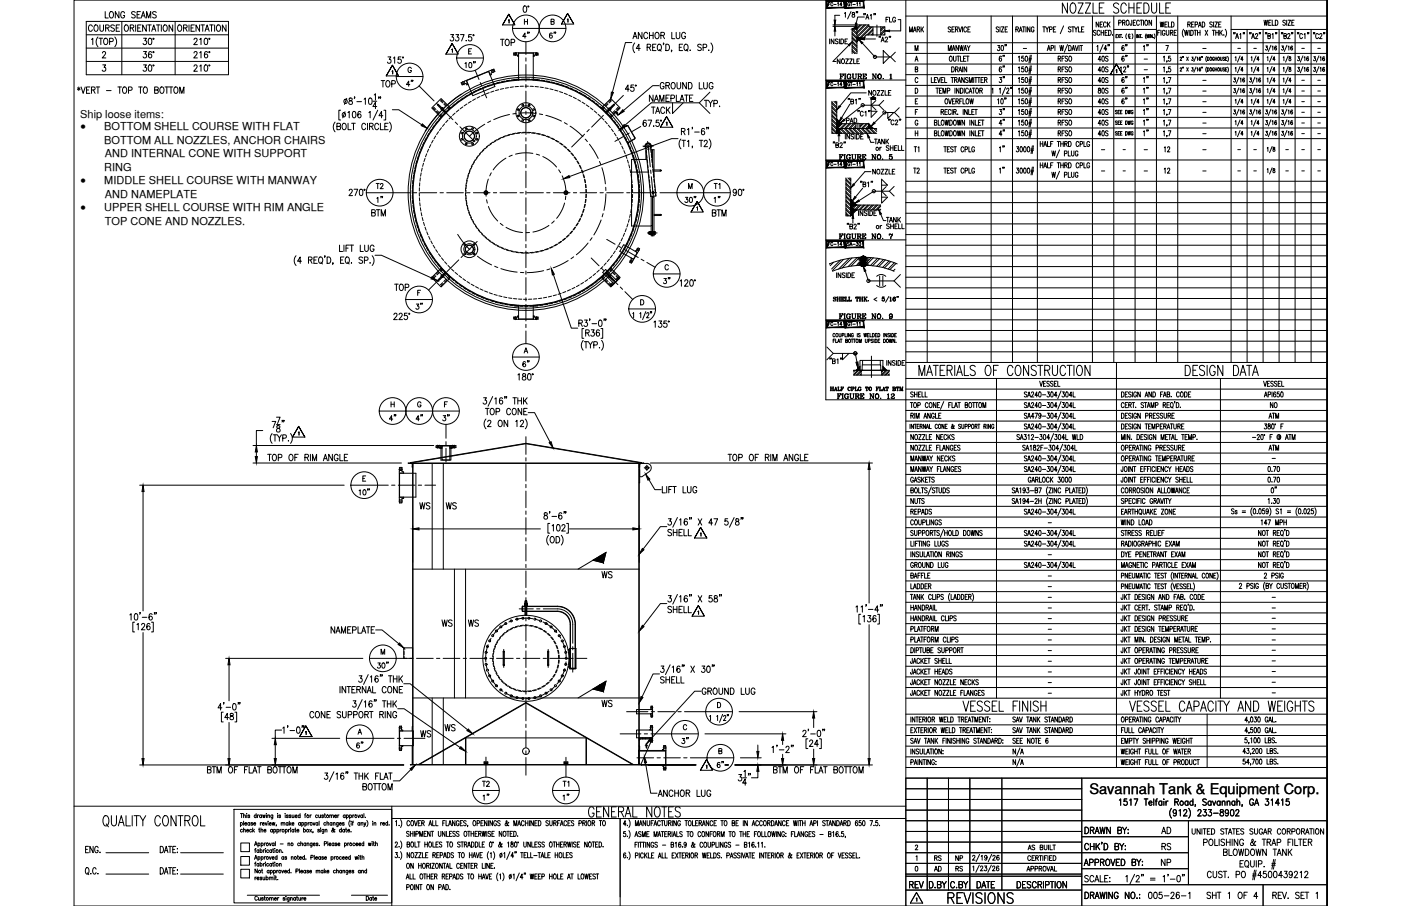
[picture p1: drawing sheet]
<svg xmlns="http://www.w3.org/2000/svg" width="432mm" height="279mm" viewBox="0 0 432 279" stroke-linecap="round" stroke-linejoin="round" font-family="sans-serif">
<defs><g id="words">
<text font-size="6.6" x="291.4" y="279.8">REVISIONS</text>
<g font-size="5.3">
<text x="26.5" y="10.9">COURSE</text>
<text x="160.2" y="13.1">4&quot;</text>
<text x="116.4" y="28.2">TOP</text>
<text x="200" y="36.3">TACK</text>
<text x="128.4" y="158.4">WS</text>
<text x="136.5" y="158.4">WS</text>
<text x="184.5" y="179.6">WS</text>
<text x="135.5" y="194.4">WS</text>
<text x="143.6" y="194.4">WS</text>
<text x="128.8" y="228.6">WS</text>
<text x="209.2" y="230.7">3&quot;</text>
<text x="279.4" y="275.2">REV</text>
</g>
<g font-size="4.9">
<text x="31.4" y="6.7">LONG SEAMS</text>
<text x="153.5" y="15.2">TOP</text>
<text x="172.5" y="13.1" transform="rotate(-90 172.5 13.1)">6&quot;</text>
<text x="355.2" y="16.9" transform="rotate(-90 355.2 16.9)">1&quot;</text>
<text x="306.9" y="20.1">6&quot;</text>
<text x="306.9" y="23.3">6&quot;</text>
<text x="128.4" y="27.9" transform="rotate(-90 128.4 27.9)">4&quot;</text>
<text x="202.5" y="28.6">GROUND LUG</text>
<text x="310.8" y="26.8" transform="rotate(-90 310.8 26.8)">3&quot;</text>
<text x="337.6" y="26.8">40S</text>
<text x="355.2" y="26.8" transform="rotate(-90 355.2 26.8)">1&quot;</text>
<text x="355.2" y="30" transform="rotate(-90 355.2 30)">1&quot;</text>
<text x="351.4" y="33.2">1&quot;</text>
<text x="306.9" y="39.9">4&quot;</text>
<text x="310.8" y="36.7" transform="rotate(-90 310.8 36.7)">3&quot;</text>
<text x="337.6" y="36.7">40S</text>
<text x="337.6" y="39.9">40S</text>
<text x="355.2" y="39.9" transform="rotate(-90 355.2 39.9)">1&quot;</text>
<text x="280.8" y="54.7">T2</text>
<text x="358.1" y="54.7">12</text>
<text x="115.4" y="63.5">1&quot;</text>
<text x="210.3" y="63.5">30&quot;</text>
<text x="219.1" y="63.5">1&quot;</text>
<text x="113.6" y="67.7">BTM</text>
<text x="218.7" y="67.7">BTM</text>
<text x="203.6" y="88.5">3&quot;</text>
<text x="120.6" y="90.7">TOP</text>
<text x="131.2" y="96.7" transform="rotate(-90 131.2 96.7)">3&quot;</text>
<text x="160.2" y="114.3">6&quot;</text>
<text x="123.1" y="130.9" transform="rotate(-90 123.1 130.9)">4&quot;</text>
<text x="127.4" y="130.9">4&quot;</text>
<text x="135.5" y="130.9">3&quot;</text>
<text x="390.5" y="127">NO</text>
<text x="109.7" y="153.8">10&quot;</text>
<text x="394.8" y="153.1" transform="rotate(-90 394.8 153.1)">0&quot;</text>
<text x="184.5" y="219.1">WS</text>
<text x="136.2" y="226.5">WS</text>
<text x="109" y="231.8">6&quot;</text>
<text x="220.1" y="237.8">6&quot;</text>
<text x="147.8" y="243.8">T2</text>
<text x="176.4" y="243.8" transform="rotate(-90 176.4 243.8)">T1</text>
<text x="148.2" y="248">1&quot;</text>
<text x="357" y="258.2">AD</text>
<text x="357.4" y="263.2">RS</text>
<text x="357" y="268.1">NP</text>
<text x="376.1" y="264.9">BLOWDOWN TANK</text>
</g>
<text font-size="4.5" x="335.7" y="244.9">Savannah Tank &amp; Equipment Corp.</text>
<g font-size="4.4">
<text x="272.3" y="8.1">FLG</text>
<text x="279.4" y="10.9">MARK</text>
<text x="336.9" y="9.5">NECK</text>
<text x="356.7" y="9.5">WELD</text>
<text x="348.5" y="16.9" transform="rotate(-90 348.5 16.9)">6&quot;</text>
<text x="325.3" y="20.1">RFSO</text>
<text x="337.6" y="20.1">40S</text>
<text x="337.6" y="23.3">40S</text>
<text x="348.5" y="20.1" transform="rotate(-90 348.5 20.1)">6&quot;</text>
<text x="325.3" y="30">RFSO</text>
<text x="337.6" y="30">80S</text>
<text x="348.5" y="26.8" transform="rotate(-90 348.5 26.8)">6&quot;</text>
<text x="348.5" y="30" transform="rotate(-90 348.5 30)">6&quot;</text>
<text x="325.3" y="33.2">RFSO</text>
<text x="337.6" y="33.2">40S</text>
<text x="348.5" y="33.2" transform="rotate(-90 348.5 33.2)">6&quot;</text>
<text x="260" y="39.2">PAD</text>
<text x="268.5" y="45.5">TANK</text>
<text x="284.3" y="48" transform="rotate(-90 284.3 48)">T1</text>
<text x="310.8" y="48" transform="rotate(-90 310.8 48)">1&quot;</text>
<text x="325.3" y="43">RFSO</text>
<text x="337.6" y="43">40S</text>
<text x="358.1" y="48">12</text>
<text x="115" y="59.3">T2</text>
<text x="219.1" y="59.3">T1</text>
<text x="310.8" y="54.7" transform="rotate(-90 310.8 54.7)">1&quot;</text>
<text x="160.5" y="110.1">A</text>
<text x="390.2" y="130.2">ATM</text>
<text x="390.2" y="140.1">ATM</text>
<text x="116.4" y="202.8">M</text>
<text x="287.2" y="269.9">AD</text>
<text x="287.2" y="266.7">RS</text>
<text x="293.5" y="266.7">NP</text>
<text x="293.9" y="269.9">RS</text>
</g>
<g font-size="3.6">
<text x="24.8" y="40.2">·</text>
<text x="24.8" y="56.8">·</text>
<text x="24.8" y="65.1">·</text>
</g>
<g font-size="3.4">
<text x="24.7" y="36.4">Ship loose items:</text>
<text x="32.1" y="40.2">BOTTOM SHELL COURSE WITH FLAT</text>
<text x="32.1" y="44.4">BOTTOM ALL NOZZLES, ANCHOR CHAIRS</text>
<text x="32.1" y="52.7">RING</text>
<text x="32.3" y="48.5">AND INTERNAL CONE WITH SUPPORT</text>
<text x="32.2" y="56.8">MIDDLE SHELL COURSE WITH MANWAY</text>
<text x="32.1" y="65.1">UPPER SHELL COURSE WITH RIM ANGLE</text>
<text x="32.3" y="60.9">AND NAMEPLATE</text>
<text x="32.3" y="69.2">TOP CONE AND NOZZLES.</text>
</g>
<g font-size="2.6">
<text x="314.3" y="16.2">-</text>
<text x="369.7" y="16.2">-</text>
<text x="380.6" y="16.2">-</text>
<text x="385.6" y="16.2">-</text>
<text x="400.4" y="16.2">-</text>
<text x="405.3" y="16.2">-</text>
<text x="351.7" y="19.4">-</text>
<text x="351.7" y="22.6">-</text>
<text x="369.7" y="26.1">-</text>
<text x="369.7" y="29.3">-</text>
<text x="400.4" y="26.1">-</text>
<text x="400.4" y="29.3">-</text>
<text x="405.3" y="26.1">-</text>
<text x="405.3" y="29.3">-</text>
<text x="369.7" y="32.5">-</text>
<text x="369.7" y="36">-</text>
<text x="400.4" y="32.5">-</text>
<text x="400.4" y="36">-</text>
<text x="405.3" y="32.5">-</text>
<text x="405.3" y="36">-</text>
<text x="369.7" y="39.2">-</text>
<text x="400.4" y="39.2">-</text>
<text x="405.3" y="39.2">-</text>
<text x="338.7" y="47.3">-</text>
<text x="345.4" y="47.3">-</text>
<text x="351.7" y="47.3">-</text>
<text x="369.7" y="42.3">-</text>
<text x="369.7" y="47.3">-</text>
<text x="380.6" y="47.3">-</text>
<text x="385.6" y="47.3">-</text>
<text x="395.5" y="47.3">-</text>
<text x="400.4" y="42.3">-</text>
<text x="400.4" y="47.3">-</text>
<text x="405.3" y="42.3">-</text>
<text x="405.3" y="47.3">-</text>
<text x="338.7" y="54">-</text>
<text x="345.4" y="54">-</text>
<text x="351.7" y="54">-</text>
<text x="369.7" y="54">-</text>
<text x="380.6" y="54">-</text>
<text x="385.6" y="54">-</text>
<text x="395.5" y="54">-</text>
<text x="400.4" y="54">-</text>
<text x="405.3" y="54">-</text>
<text x="391.2" y="142.5">-</text>
<text x="322.1" y="162.3">-</text>
<text x="322.1" y="172.2">-</text>
<text x="322.1" y="178.9">-</text>
<text x="322.1" y="185.6">-</text>
<text x="322.1" y="182">-</text>
<text x="391.2" y="185.6">-</text>
<text x="322.1" y="191.9">-</text>
<text x="322.1" y="188.7">-</text>
<text x="391.2" y="191.9">-</text>
<text x="391.2" y="188.7">-</text>
<text x="322.1" y="195.4">-</text>
<text x="391.2" y="195.1">-</text>
<text x="322.1" y="198.6">-</text>
<text x="322.1" y="201.8">-</text>
<text x="391.2" y="201.8">-</text>
<text x="391.2" y="198.6">-</text>
<text x="322.1" y="205.3">-</text>
<text x="322.1" y="208.5">-</text>
<text x="391.2" y="205">-</text>
<text x="391.2" y="208.5">-</text>
<text x="322.1" y="211.7">-</text>
<text x="322.1" y="214.8">-</text>
<text x="391.2" y="214.8">-</text>
<text x="391.2" y="211.7">-</text>
</g>
</g></defs>
<!-- layer: 2X2X316 -->
<g fill="none" stroke="#000" stroke-width=".31">
<path d="M133 39.9l-.5 .8M133.9 38.6l-.6 .8M134.9 37.4l-.7 .8M135.9 36.2l-.7 .8M136.9 35.1l-.7 .7M138 34l-.7 .7M139.1 33l-.7 .6M140.3 32l-.8 .6M141.6 31.1l-.9 .6M142.8 30.2l-.8 .6M144.1 29.4l-.8 .5M145.5 28.6l-.9 .5"/>
<path d="M146.8 27.9l-.9 .4M148.2 27.3l-.9 .4M149.7 26.7l-1 .4M151.1 26.2l-1 .3M152.6 25.7l-1 .3M154.1 25.3l-1 .3M155.6 25l-1 .2M157.1 24.7l-1 .2M158.6 24.6l-1 .1M160.2 24.4l-1 .1M161.7 24.4h-1M162.2 24.4h1.1"/>
<path d="M163.8 24.4l1 .1M165.3 24.5l1 .2M166.8 24.7l1.1 .2M168.3 25l1.1 .1M169.9 25.3l1 .2M171.3 25.6l1 .3M172.8 26.1l1 .3M174.3 26.6l.9 .3M175.7 27.1l1 .5M177.1 27.8l.9 .4M178.5 28.5l.9 .5M179.8 29.2l.9 .6"/>
<path d="M181.1 30l.9 .6M182.4 30.9l.9 .6M183.7 31.8l.8 .6M184.8 32.8l.8 .7M186 33.8l.8 .7M187.1 34.9l.7 .7M188.2 36l.6 .8M189.2 37.2l.6 .8M190.1 38.4l.6 .8M191 39.6l.6 .9M127.1 58.7v1M127.1 57.2v1"/>
<path d="M127.3 55.6l-.1 1M127.5 54.1l-.2 1M127.7 52.6l-.1 1M128.1 51.1l-.3 1M128.5 49.6l-.3 1M128.9 48.1l-.3 1M129.5 46.7l-.4 .9M130.1 45.2l-.5 1M130.7 43.9l-.4 .9M131.4 42.5l-.5 .9M132.2 41.1l-.5 .9M191.9 40.9l.5 .9"/>
<path d="M192.6 42.2l.5 1M193.4 43.6l.4 .9M194 45l.4 .9M194.6 46.4l.4 1M195.2 47.9l.3 .9M195.7 49.3l.2 1M196.1 50.8l.2 1M196.4 52.3l.2 1M196.7 53.8l.1 1M196.9 55.4l.1 1M197 56.9l.1 1M197.1 58.4v1"/>
<path d="M197.1 59.9v1.1M127.1 60.2v1M127.1 61.8l.1 1M127.3 63.3l.1 1M127.5 64.8l.1 1M127.7 66.3l.3 1M128.1 67.8l.2 1M128.5 69.3l.3 1M128.9 70.8l.4 1M129.5 72.2l.4 1M130.1 73.7l.4 .9M130.7 75.1l.5 .9"/>
<path d="M131.4 76.4l.6 .9M132.2 77.7l.6 .9M133.1 79l.5 .9M191.3 78.8l-.6 .9M192.1 77.5l-.5 .9M192.9 76.2l-.5 .8M193.6 74.8l-.5 .9M194.2 73.4l-.4 .9M194.8 72l-.3 .9M195.3 70.5l-.3 1M195.8 69l-.3 1M196.2 67.6l-.3 1"/>
<path d="M196.5 66l-.2 1.1M196.8 64.5l-.2 1.1M197 63l-.1 1M197.1 61.5l-.1 1M133.9 80.3l.7 .8M134.9 81.5l.7 .8M135.9 82.7l.7 .7M136.9 83.8l.7 .7M138 84.9l.8 .7M139.2 85.9l.7 .7M140.4 86.9l.8 .6M141.6 87.8l.8 .6"/>
<path d="M142.8 88.7l.9 .6M144.1 89.5l.9 .5M145.5 90.3l.9 .5M146.9 91l.9 .4M148.3 91.6l.9 .4M149.7 92.2l.9 .4M151.1 92.7l1 .3M152.6 93.2l1 .3M154.1 93.6l1 .2M155.6 93.9l1 .1M157.1 94.1l1 .2M158.7 94.3l1 .1"/>
<path d="M160.2 94.4l1 .1M162.8 94.5h-1.1M164.3 94.4l-1 .1M165.8 94.3l-1 .1M167.4 94.1l-1.1 .1M168.9 93.8l-1 .2M170.4 93.5l-1 .2M171.9 93.1l-1 .3M173.3 92.6l-.9 .3M174.8 92.1l-1 .4M176.2 91.5l-.9 .4M177.6 90.9l-.9 .4"/>
<path d="M179 90.1l-.9 .5M180.3 89.4l-.9 .5M181.6 88.6l-.9 .5M182.9 87.7l-.9 .6M184.1 86.7l-.8 .7M185.3 85.7l-.8 .7M186.4 84.7l-.7 .7M187.5 83.6l-.7 .7M188.5 82.5l-.7 .7M189.5 81.3l-.7 .8M190.4 80.1l-.6 .8M125.9 142.9h1.1l.2 1.2v-1.3h-1.4l.1 .1"/>
<path d="M127.2 142.8h69.8M197.1 143l1.3-.2h-1.4v1.3l.1-1.1"/>
<circle cx="162.1" cy="59.4" r="36.3"/>
</g>
<!-- layer: 0 -->
<g fill="none" stroke="#000" stroke-width=".31">
<path d="M254.5 0v123.3h154.5M279.2 0v279.4M279.2 5h129.8M279.2 13.2h129.8M279.2 16.5h129.8M279.2 19.7h129.8M285.8 5v106.8M305.5 5v106.8M312.1 5v106.8M319.7 5v106.8M336.7 5v106.8M343.3 9.1h13.1"/>
<path d="M343.3 5v106.8M349.8 9.1v102.7M356.4 5v106.8M363 5v106.8M379.4 9.1h29.6M379.4 5v106.8M384.4 9.1v102.7M389.3 9.1v102.7M394.2 9.1v102.7M399.2 9.1v102.7M404.1 9.1v102.7M409 0h-386.2v279.4h386.2"/>
<path d="M409 0v279.4v-279.4M254.5 24.7h24.7M279.2 23h129.8M279.2 26.3h129.8M279.2 29.6h129.8M279.2 32.9h129.8M279.2 36.2h129.8M279.2 39.5h129.8M254.5 49.3h154.5M279.2 42.8h129.8M279.2 55.9h129.8M279.2 59.2h129.8"/>
<path d="M254.5 74h24.7M279.2 62.5h129.8M279.2 65.8h129.8M279.2 69h129.8M279.2 72.3h129.8M279.2 75.6h129.8M279.2 78.9h129.8M254.5 98.6h154.5M279.2 95.4h129.8M279.2 92.1h129.8M279.2 88.8h129.8M279.2 85.5h129.8"/>
<path d="M279.2 82.2h129.8M279.2 120h129.8M279.2 111.8h129.8M279.2 116.7h129.8M279.2 105.2h129.8M279.2 101.9h129.8M279.2 108.5h129.8M307.1 116.7v98.6M344.1 111.8v124.9M376.2 116.7v98.6M279.2 129.9h129.8M279.2 126.6h129.8"/>
<path d="M279.2 133.1h129.8M279.2 136.4h129.8M279.2 139.7h129.8M279.2 143h129.8M279.2 146.3h129.8M279.2 149.6h129.8M279.2 152.9h129.8M279.2 156.1h129.8M279.2 159.4h129.8M279.2 179.2h129.8M279.2 175.9h129.8M279.2 172.6h129.8"/>
<path d="M279.2 169.3h129.8M279.2 166h129.8M279.2 162.7h129.8M279.2 198.9h129.8M279.2 195.6h129.8M279.2 192.3h129.8M279.2 189h129.8M279.2 185.7h129.8M279.2 182.5h129.8M279.2 215.3h129.8M279.2 212h129.8M279.2 208.7h129.8"/>
<path d="M279.2 205.5h129.8M279.2 202.2h129.8M279.2 240h129.8M279.2 220.2h129.8M279.2 223.5h129.8M279.2 226.8h129.8M279.2 230.1h129.8M279.2 233.4h129.8M279.2 236.7h129.8M285.8 240v34.5M292.3 240v34.5M298.9 240v34.5"/>
<path d="M308.8 240v34.5M333.4 240v39.4M372 220.2v16.5M22.8 248.6h256.4M72.1 249.6h48.7v28.8h-48.7zM74.1 253.8l.1-.1a.37 .37 0 0 1 .5 .4 .37 .37 0 0 1-.6 .2M74.1 250.9h.7M74.1 253.7v1.2M74.2 260h2.7v2.6h-2.7zM74.5 250.9v1.3M74.7 255.9a.35 .35 0 0 0-.5 0 .35 .35 0 0 0 0 .5 .35 .35 0 0 0 .5 0M75.1 251.5l.5-.1v.8"/>
<path d="M75.1 256l.5-.2v.8M75.1 250.9v1.3M75.1 253.2v1.3M75.1 255.3v1.3M75.4 254h.7l-.1-.2a.35 .35 0 0 0-.5 .1 .35 .35 0 0 0 .1 .5 .35 .35 0 0 0 .5-.1M76 256.1h.6v-.2a.36 .36 0 0 0-.5 0 .36 .36 0 0 0 0 .5 .36 .36 0 0 0 .5 0M76 251h.1M76.1 251.4v.8M77 251.5l-.2-.2-.4 .2 .5 .3v.3l-.5-.1M77 253.8a.36 .36 0 0 0-.5 0 .36 .36 0 0 0 0 .5 .36 .36 0 0 0 .5 0M77 253.7v.8M77.5 255.9a.35 .35 0 0 0-.5 0 .35 .35 0 0 0 0 .5 .35 .35 0 0 0 .5 0"/>
<path d="M77.9 253.8l-.2-.1-.4 .1 .5 .3v.3l-.5-.1M77.9 255.3v1.3M78.1 256.1l.3 .5M78.2 254h.6v-.2a.36 .36 0 0 0-.5 0 .36 .36 0 0 0 0 .5 .36 .36 0 0 0 .5 0M78.4 255.8l-.5 .6M79 251.5a.35 .35 0 0 0-.6 0 .35 .35 0 0 0 0 .5 .35 .35 0 0 0 .6 0M79 250.9v1.3M79.4 251.3v.9M79.5 260v1.2M79.7 255.8h.4M79.8 251.3l-.4 .4M79.9 255.3v1.1l.2 .2"/>
<path d="M80.2 253.7v.8M80.4 256l.5-.2 .1 .8M80.4 255.3v1.3M80.5 260v1.2M80.6 251.5a.35 .35 0 0 0-.5 0 .35 .35 0 0 0 0 .5 .35 .35 0 0 0 .5 0M80.6 251.3v.9M80.6 253.7l-.4 .3M80.8 254h.6v-.3a.37 .37 0 0 0-.6 .4 .37 .37 0 0 0 .6 .2M80.9 251.3l.3 .9 .2-.9 .2 .9 .2-.9M81.4 256.1h.6a.31 .31 0 0 0-.3-.4 .31 .31 0 0 0-.3 .4l.2 .5 .4-.2M81.4 260v.8M81.7 253.7l.3 .8 .3-.8"/>
<path d="M81.9 260l-.5 .3M82.1 251h.1M82.1 251.4v.8M82.5 251.5l.5-.1 .1 .8M82.5 251.3v.9M82.6 253.3h.1M82.6 253.7v.8M83 254h.6l-.1-.2a.35 .35 0 0 0-.4 .1 .35 .35 0 0 0 0 .5 .35 .35 0 0 0 .5-.1M83 260l.3 .8 .3-.8M83.9 253.7l.2 .8 .2-.8 .2 .8 .2-.8M84 255.9a.35 .35 0 0 0-.5 0 .35 .35 0 0 0 0 .5 .35 .35 0 0 0 .5 0M84 255.8v.8"/>
<path d="M84.1 251.3l-.1 1.2h-.4M84.1 251.5a.35 .35 0 0 0-.5 0 .35 .35 0 0 0 0 .5 .35 .35 0 0 0 .5 0M84.4 255.9a.35 .35 0 0 1 .5 0 .35 .35 0 0 1 0 .5 .35 .35 0 0 1-.5 0M84.4 255.8v1.2M84.5 260v.8M84.9 259.5v1.3M85.2 254.4l-.1 .3M85.3 255.9a.35 .35 0 0 1 .6 0 .35 .35 0 0 1 0 .5 .35 .35 0 0 1-.6 0M85.3 255.8v1.2M85.5 251h.1M85.6 251.4v.8M86.3 255.8v.8"/>
<path d="M86.5 251.5l-.2-.2-.4 .2 .5 .3v.3l-.5-.1M86.7 253.9l.5-.2v.8M86.7 253.7v.8M86.7 255.8l-.4 .3M87.2 253.9l.5-.2 .1 .8M87.8 251h.1M87.9 251.4v.8M87.9 255.9a.35 .35 0 0 1 .6 0 .35 .35 0 0 1 0 .5 .35 .35 0 0 1-.6 0M87.9 255.8v1.2M88.8 253.8a.36 .36 0 0 0-.5 0 .36 .36 0 0 0 0 .5 .36 .36 0 0 0 .5 0M88.8 253.7v.8M88.8 260v.8"/>
<path d="M88.8 251.5l-.2-.2-.4 .2 .6 .3v.3l-.6-.1M88.9 255.8v.8M89.2 253.2v1.3M89.3 255.8l-.4 .3M89.4 254l.3 .5M89.5 255.4h.1M89.6 255.8v.8M89.7 251.5l-.2-.2-.4 .2 .5 .3v.3l-.5-.1M89.7 253.7l-.5 .6M90 254h.6v-.2a.35 .35 0 0 0-.5 .1 .35 .35 0 0 0 0 .4 .35 .35 0 0 0 .5 0M90 251.3l.1 .8 .5-.2M90.6 255.9a.35 .35 0 0 0-.6 0 .35 .35 0 0 0 0 .5 .35 .35 0 0 0 .6 0"/>
<path d="M90.6 255.8v.8M90.6 251.3v.9M90.9 255.8h.3M91 251.7h.6l-.1-.3a.36 .36 0 0 0-.5 .1 .36 .36 0 0 0 .1 .5 .36 .36 0 0 0 .5 0M91 255.3v1.1l.3 .2M91.5 256.1h.6a.31 .31 0 0 0-.3-.4 .31 .31 0 0 0-.3 .4l.3 .5 .3-.2M92.5 251.5a.35 .35 0 0 0-.5 0 .35 .35 0 0 0 0 .5 .35 .35 0 0 0 .5 0M92.5 250.9v1.3M92.6 253.8a.36 .36 0 0 0-.5 0 .36 .36 0 0 0 0 .5 .36 .36 0 0 0 .5 0M92.6 253.7v.8M92.7 259.5v1.3M93 253.8l.1-.1a.37 .37 0 0 1 .5 .4 .37 .37 0 0 1-.6 .2"/>
<path d="M93 253.7v1.2M93.6 255.9a.35 .35 0 0 1 .5 0 .35 .35 0 0 1 0 .5 .35 .35 0 0 1-.5 0M93.6 255.3v1.3M93.9 251.3h.3M94 253.8l.1-.1a.37 .37 0 0 1 .5 .4 .37 .37 0 0 1-.6 .2M94 253.7v1.2M94.2 260v.8M94.3 250.9l-.3 .2v1.1M94.6 260v.8M95 253.7v.8M95.4 253.7l-.4 .3M95.5 255.8l.5 .8"/>
<path d="M95.6 251.3v.9M96 251.3l-.4 .4M96 255.8l-.5 .8M96.2 260l-.1 1.1-.4 .1M96.5 253.7l.3 .8 .3-.8M96.5 256.5l-.1 .3M97.9 251.5a.35 .35 0 0 0-.6 0 .35 .35 0 0 0 0 .5 .35 .35 0 0 0 .6 0M98 253.8a.36 .36 0 0 0-.6 0 .36 .36 0 0 0 0 .5 .36 .36 0 0 0 .6 0M98 253.7v.8M98.2 251.3l.1 .8 .5-.2M98.4 253.2v1.3M98.5 255.9l-.5-.1 .5 .6-.2 .2-.4-.2"/>
<path d="M98.8 251.3v.9M98.8 255.4h.1M98.8 255.8v.8M99.7 251.5l-.2-.2-.4 .2 .6 .3v.3l-.6-.1M99.8 255.8v1.1l-.5 .1M99.8 255.9a.35 .35 0 0 0-.5 0 .35 .35 0 0 0 0 .5 .35 .35 0 0 0 .5 0M99.9 251.3h.4M100.1 250.9v1l.3 .3M100.2 256l.5-.2 .1 .8M100.2 255.8v.8M100.4 253.8a.36 .36 0 0 0-.5 0 .36 .36 0 0 0 0 .5 .36 .36 0 0 0 .5 0M100.8 253.9l.5-.2v.8"/>
<path d="M100.8 253.2v1.3M101 259.5v1.3M101.6 251.5l.6-.1v.8M101.6 251.3v.9M102.2 251.5l.5-.1 .1 .8M102.3 253.8l-.1-.1a.37 .37 0 0 0-.5 .4 .37 .37 0 0 0 .6 .2M102.3 253.7v.8M102.7 253.9l.5-.2 .1 .8M102.7 253.7v.8M102.9 260v.8M103.1 251.7h.6a.31 .31 0 0 0-.3-.4 .31 .31 0 0 0-.3 .4l.3 .5 .3-.2M103.2 255.9l-.1-.1a.67 .67 0 0 1-.8 .7v-.4l.5-.4-.2-.4-.1 .5 .5 .7h.2"/>
<path d="M104.1 251.3v.9M104.2 253.7v1.1l-.4 .1M104.2 253.8a.36 .36 0 0 0-.5 0 .36 .36 0 0 0 0 .5 .36 .36 0 0 0 .5 0M104.5 251.3l-.4 .4M104.6 254h.6v-.2a.35 .35 0 0 0-.5 .1 .35 .35 0 0 0 0 .5 .35 .35 0 0 0 .5-.1M105.2 255.9a.35 .35 0 0 0-.5 0 .35 .35 0 0 0 0 .5 .35 .35 0 0 0 .5 0M105.2 255.3v1.3M106.1 253.8l-.2-.1-.4 .1 .5 .3v.3l-.5-.1M106.2 255.9a.35 .35 0 0 0-.5 0 .35 .35 0 0 0 0 .5 .35 .35 0 0 0 .5 0M106.2 255.8v.8M106.2 260v1.2M106.4 251.5a.35 .35 0 0 0-.5 0 .35 .35 0 0 0 0 .5 .35 .35 0 0 0 .5 0"/>
<path d="M106.4 251.3v.9M106.5 255.8h.3M106.6 255.3v1.1l.3 .2M106.8 251.5a.35 .35 0 0 1 .5 0 .35 .35 0 0 1 0 .5 .35 .35 0 0 1-.5 0M106.8 251.3v1.3M107.2 256.1h.6l-.1-.2a.35 .35 0 0 0-.5 0 .35 .35 0 0 0 .1 .5 .35 .35 0 0 0 .5 0M107.2 260v.8M107.6 260l-.4 .3M107.8 251.5a.35 .35 0 0 1 .5 0 .35 .35 0 0 1 0 .5 .35 .35 0 0 1-.5 0M107.8 251.3v1.3M107.9 253a1.45 1.45 0 0 0 0 1.9M108.2 256.5h.1"/>
<path d="M108.2 253.3h.1M108.2 253.7v.8M108.5 253.7h.4M108.7 251.3v.9M108.9 253.2l-.2 .3v1M109.2 251.3l-.5 .4M110.3 251.3l.3 .9 .3-.9M110.9 253.8a.36 .36 0 0 0-.5 0 .36 .36 0 0 0 0 .5 .36 .36 0 0 0 .5 0M110.9 253.7v.8M111.3 253.9l.5-.2 .1 .8M111.3 253.7v.8M111.8 251.5a.35 .35 0 0 0-.6 0 .35 .35 0 0 0 0 .5 .35 .35 0 0 0 .6 0"/>
<path d="M111.8 251.3v.9M112.1 259.5v1.3M112.2 253.7l.3 .8 .3-.8M112.2 250.9v1.3M112.5 254.5l-.4 .4M112.6 252h.1M113 253a1.45 1.45 0 0 1 0 1.9M113.5 260l.2 .8 .3-.8 .2 .8 .2-.8M114.7 259.6h.1M114.8 253.3h.1M114.9 253.7v.8M115 260h.4"/>
<path d="M115.2 259.5v1.1l.2 .2M115.3 253.9l.5-.2v.8M115.3 253.7v.8M115.7 259.5v1.3M117.3 253.7v.8M117.7 253.7l-.4 .3M117.9 254h.7l-.1-.2a.35 .35 0 0 0-.5 .1 .35 .35 0 0 0 .1 .5 .35 .35 0 0 0 .5-.1M119.5 253.8l-.1-.1a.37 .37 0 0 0-.6 .4 .37 .37 0 0 0 .7 .2M119.5 253.2v1.3M119.9 254.4h.1M120.8 248.6v30.8M120.8 252.4h158.4"/>
<path d="M191.1 252.4v27M279.2 243.2h54.2M279.2 246.5h54.2M279.2 249.8h54.2M279.2 256.4h54.2M279.2 259.7h54.2M279.2 253.1h129.8M333.4 258h32.9M366.3 253.1v19.7M74.2 268.1h2.7v2.6h-2.7zM74.2 264.1h2.7v2.7h-2.7zM76.2 276.1h22.3"/>
<path d="M78.4 260.8l.4-1.3 .5 1.3M78.4 265l.4-1.2 .5 1.2M78.5 266.3h.3M78.5 262.1h.3M78.6 260.4h.5M78.6 264.6h.5M78.6 270.5v.8M78.9 261.7l-.2 .2v1M78.9 265.9l-.2 .2v1M79 270.5l-.4 .3M79.2 270.8h.6l-.1-.2a.37 .37 0 0 0-.5 .3 .37 .37 0 0 0 .6 .2M79.3 268v1.2l-.7-1.2v1.2"/>
<path d="M79.3 276.7a.39 .39 0 0 0-.5-.3 .39 .39 0 0 0-.3 .5v.3a.39 .39 0 0 0 .3 .4 .39 .39 0 0 0 .5-.3M79.5 260.2a.35 .35 0 0 1 .5-.1 .35 .35 0 0 1 0 .5 .35 .35 0 0 1-.5 0M79.5 264.4l.1-.2a.36 .36 0 0 1 .5 .4 .36 .36 0 0 1-.6 .2M79.5 264.2v1.2M79.7 276.8v.8l.5-.2M79.8 262.3a.36 .36 0 0 0-.5-.1 .36 .36 0 0 0 0 .6 .36 .36 0 0 0 .5-.1M79.8 266.5a.35 .35 0 0 0-.5-.1 .35 .35 0 0 0 0 .6 .35 .35 0 0 0 .5-.1M79.8 262.1v.8M79.8 266.3v.8M80.2 262.3a.36 .36 0 0 1 .5-.1 .36 .36 0 0 1 0 .6 .36 .36 0 0 1-.5-.1M80.2 266.5a.35 .35 0 0 1 .5-.1 .35 .35 0 0 1 0 .6 .35 .35 0 0 1-.5-.1M80.2 261.7v1.2"/>
<path d="M80.2 265.9v1.2M80.2 276.8v.8M80.5 260.2a.35 .35 0 0 1 .5-.1 .35 .35 0 0 1 0 .5 .35 .35 0 0 1-.5 0M80.5 264.4l.1-.2a.37 .37 0 0 1 .5 .4 .37 .37 0 0 1-.6 .2M80.5 264.2v1.2M80.6 268.4h.3M80.7 270.7l-.2-.2-.4 .2 .5 .3v.3l-.5-.2M80.8 268v1l.2 .2M81 270.5l.1 .8 .5-.2M81.2 277l-.3-.2-.3 .2 .5 .3v.3l-.5-.1M81.2 262.1v.8M81.2 266.3v.8"/>
<path d="M81.4 276.8h.4M81.4 264.2v.8M81.6 262.1l-.4 .3M81.6 266.3l-.4 .3M81.6 276.4v1l.2 .2M81.6 270.5v.8M81.8 261.7h.1M81.8 265.9h.1M81.8 262.1v.8M81.8 266.3v.8M81.9 264.2l-.5 .3M82 270.7a.36 .36 0 0 1 .5-.1 .36 .36 0 0 1 0 .6 .36 .36 0 0 1-.5-.1"/>
<path d="M82 270.1v1.2M82.8 262.3a.36 .36 0 0 0-.5-.1 .36 .36 0 0 0 0 .6 .36 .36 0 0 0 .5-.1M82.8 266.5a.35 .35 0 0 0-.5-.1 .35 .35 0 0 0 0 .6 .35 .35 0 0 0 .5-.1M82.9 268.6l-.1-.2a.37 .37 0 0 0-.5 .4 .37 .37 0 0 0 .6 .2M82.9 268.4v.8M83 264.2l.3 .8 .3-.8M83 270.7l.5-.1v.7M83 270.5v.8M83.1 277l.5-.1 .1 .7M83.1 276.8v.8M83.4 268.6l.1-.2a.37 .37 0 0 1 .5 .4 .37 .37 0 0 1-.6 .2M83.4 268.4v1.2"/>
<path d="M83.5 270.7l.6-.1v.7M83.7 277l.5-.1v.7M83.7 262.3a.36 .36 0 0 0-.5-.1 .36 .36 0 0 0 0 .6 .36 .36 0 0 0 .5-.1M83.7 266.5a.35 .35 0 0 0-.5-.1 .35 .35 0 0 0 0 .6 .35 .35 0 0 0 .5-.1M83.7 262.1v.8M83.7 266.3v.8M83.9 264.5h.6l-.1-.2a.36 .36 0 0 0-.5 .1 .36 .36 0 0 0 .1 .5 .36 .36 0 0 0 .5-.1M84 266.3h.4M84 262.1h.4M84.2 261.7v1l.2 .2M84.2 265.9v1l.2 .2M84.3 268.6l.1-.2a.37 .37 0 0 1 .5 .4 .37 .37 0 0 1-.6 .2"/>
<path d="M84.3 268.4v1.2M84.5 260.2a.35 .35 0 0 0-.5-.1 .35 .35 0 0 0 0 .5 .35 .35 0 0 0 .5 0M84.5 270.1h.1M84.5 270.6v.7M84.6 277.2h.6a.31 .31 0 0 0-.3-.4 .31 .31 0 0 0-.3 .4l.2 .4 .4-.1M84.7 261.7h.1M84.7 265.9h.1M84.7 262.1v.8M84.7 266.3v.8M84.8 270.5h.4M85 270.1v1l.2 .2M85.3 268.4v.8"/>
<path d="M85.4 264.4l-.1-.2a.36 .36 0 0 0-.5 .4 .36 .36 0 0 0 .6 .2M85.4 263.8v1.2M85.6 276.8v.8M85.6 271.2h.1M85.7 268.4l-.4 .4M86 276.8l-.4 .4M86.1 262.3l.5-.2 .1 .8M86.1 266.5l.5-.2 .1 .8M86.1 262.1v.8M86.1 266.3v.8M86.4 260.3h.9M86.8 268.4l.3 .8 .3-.8"/>
<path d="M87.1 262.8h.1M87.4 264.4a.36 .36 0 0 0-.5-.1 .36 .36 0 0 0 0 .5 .36 .36 0 0 0 .5 0M87.4 264.2v.8M87.7 268.8h.6l-.1-.4a.37 .37 0 0 0-.5 .4 .37 .37 0 0 0 .6 .2M87.8 277l-.5-.1 .5 .6-.2 .1-.4-.1M88.1 276.4h.1M88.2 276.9v.7M88.3 264.4l-.1-.2-.4 .2 .5 .2v.4l-.5-.2M88.8 260.2l.5-.2v.8M89.1 276.8v1.1l-.4 .1M89.1 277a.34 .34 0 0 0-.5 0 .34 .34 0 0 0 0 .5 .34 .34 0 0 0 .5 0M89.2 268.6l-.1-.2a.37 .37 0 0 0-.5 .4 .37 .37 0 0 0 .6 .2"/>
<path d="M89.2 268v1.2M89.5 277l.5-.1 .1 .7M89.5 276.8v.8M89.7 269.1h.1M89.8 264.4l.5-.2v.8M89.8 264.2v.8M91.1 277a.35 .35 0 0 0-.6 0 .35 .35 0 0 0 0 .5 .35 .35 0 0 0 .6 0M91.1 276.8v.8M91.2 268.6h.6l.1-.5-.7-.1v1.2M91.4 276.8h.3M91.5 276.4v1l.3 .2M91.6 264.2h.4"/>
<path d="M91.8 263.8v1l.2 .2M92.1 276.8v.8l.5-.2M92.3 264.5h.6l-.1-.3a.36 .36 0 0 0-.5 .4 .36 .36 0 0 0 .6 .2M92.3 268v1.2M92.4 260.2a.35 .35 0 0 0-.6-.1 .35 .35 0 0 0 0 .5 .35 .35 0 0 0 .6 0M92.6 268.8h.7l-.1-.3a.36 .36 0 0 0-.5 .1 .36 .36 0 0 0 .1 .5 .36 .36 0 0 0 .5-.1M92.6 276.8v.8M92.7 260.2l.5-.2 .1 .8M93 276.8v.8M93.5 276.8l-.5 .4M93.7 277.2h.6l-.1-.3a.36 .36 0 0 0-.5 .1 .36 .36 0 0 0 .1 .5 .36 .36 0 0 0 .5 0M93.8 264.4a.36 .36 0 0 0-.5-.1 .36 .36 0 0 0 0 .5 .36 .36 0 0 0 .5 0"/>
<path d="M93.8 263.8v1.2M94.2 268.6l-.1-.2a.37 .37 0 0 0-.6 .4 .37 .37 0 0 0 .7 .2M94.2 268.4v.8M94.2 260.2a.35 .35 0 0 0-.5-.1 .35 .35 0 0 0 0 .5 .35 .35 0 0 0 .5 0M94.3 264.9h.1M94.6 260.2l.5-.2 .1 .8M95.1 268.6l-.5-.2v.3l.5 .3-.2 .2-.4-.2M95.4 268.8h.6l-.1-.4a.37 .37 0 0 0-.5 .4 .37 .37 0 0 0 .6 .2M95.8 264.4h.6v-.6h-.6v1.2M96.2 260.2a.35 .35 0 0 0-.5-.1 .35 .35 0 0 0 0 .5 .35 .35 0 0 0 .5 0M96.5 260.3h.6v-.2a.36 .36 0 0 0-.5 .1 .36 .36 0 0 0 0 .4 .36 .36 0 0 0 .5 0M96.9 263.8v1.2"/>
<path d="M97.2 264.5h.7l-.2-.3a.36 .36 0 0 0-.5 .4 .36 .36 0 0 0 .7 .2M97.5 268.6l.5-.2v.8M97.5 268.4v.8M98 260.2l-.5-.2 .5 .6-.2 .2-.3-.2M98 268.6l.5-.2 .1 .8M98.4 260.7h.1M98.8 264.4a.36 .36 0 0 0-.5-.1 .36 .36 0 0 0 0 .5 .36 .36 0 0 0 .5 0M98.8 264.2v.8M99.5 268.6l-.1-.2a.37 .37 0 0 0-.5 .4 .37 .37 0 0 0 .6 .2M99.5 268.4v.8M99.7 264.4l-.2-.2-.4 .2 .6 .2v.4l-.6-.2M99.9 260.2h.7v-.5l-.7-.2v1.3"/>
<path d="M99.9 268v1.2M100 264.5h.6v-.2a.36 .36 0 0 0-.5 .1 .36 .36 0 0 0 0 .5 .36 .36 0 0 0 .5-.1M100.2 268.8l.3 .4M100.5 268.4l-.6 .6M100.8 268.8h.6l-.1-.4a.37 .37 0 0 0-.5 .4 .37 .37 0 0 0 .6 .2M101.4 260.3h.6a.31 .31 0 0 0-.3-.3 .31 .31 0 0 0-.3 .3l.2 .5 .4-.2M102 264.4a.36 .36 0 0 1 .6-.1 .36 .36 0 0 1 0 .5 .36 .36 0 0 1-.6 0M102 264.2v1.2M102.9 260.2a.35 .35 0 0 0-.5-.1 .35 .35 0 0 0 0 .5 .35 .35 0 0 0 .5 0M103 264.2v.8M103.4 268.6l-.1-.2a.37 .37 0 0 0-.5 .4 .37 .37 0 0 0 .6 .2M103.4 264.2l-.4 .3"/>
<path d="M103.7 268.6l.5-.2 .1 .8M103.7 268v1.2M103.8 260.2l-.5-.2v.3l.5 .3-.2 .2-.3-.2M104.1 260.3h.7l-.1-.2a.36 .36 0 0 0-.5 .1 .36 .36 0 0 0 .1 .4 .36 .36 0 0 0 .5 0M105.2 264.4a.36 .36 0 0 0-.5-.1 .36 .36 0 0 0 0 .5 .36 .36 0 0 0 .5 0M105.3 268.6l-.1-.2a.37 .37 0 0 0-.6 .4 .37 .37 0 0 0 .7 .2M105.3 268.4v.8M105.5 264.5h.6v-.2a.36 .36 0 0 0-.5 .1 .36 .36 0 0 0 0 .4 .36 .36 0 0 0 .5 0M105.7 268.6l.5-.2v.8M105.7 268.4v.8M106.2 260.2a.35 .35 0 0 1 .5-.1 .35 .35 0 0 1 0 .5 .35 .35 0 0 1-.5 0M106.4 264.5h.7l-.1-.2a.36 .36 0 0 0-.5 .1 .36 .36 0 0 0 .1 .5 .36 .36 0 0 0 .5-.1"/>
<path d="M107.2 268.4v1.1l-.5 .1M107.2 268.6l-.1-.2a.37 .37 0 0 0-.5 .4 .37 .37 0 0 0 .6 .2M107.6 268.8h.6l-.1-.4a.37 .37 0 0 0-.5 .4 .37 .37 0 0 0 .6 .2M108 264.4l-.1-.2a.36 .36 0 0 0-.5 .4 .36 .36 0 0 0 .6 .2M108 263.8v1.2M108.3 276.1h11.1M109.1 268.6l-.6-.2v.3l.6 .3-.3 .2-.3-.2M109.3 260.2a.35 .35 0 0 0-.5-.1 .35 .35 0 0 0 0 .5 .35 .35 0 0 0 .5 0M109.4 264.2l.2 .8 .2-.8 .2 .8 .2-.8M109.7 260.3h.6a.31 .31 0 0 0-.3-.3 .31 .31 0 0 0-.3 .3l.2 .5 .4-.2M110.6 260.3h.6l-.1-.2a.36 .36 0 0 0-.4 .1 .36 .36 0 0 0 0 .4 .36 .36 0 0 0 .5 0M110.5 263.8h.1"/>
<path d="M110.6 264.2v.8M110.9 264.2h.4M111 263.8v1l.3 .2M111 268.6l-.1-.2a.37 .37 0 0 0-.5 .4 .37 .37 0 0 0 .6 .2M111 268.4v.8M111.4 268.6l.6-.2v.8M111.4 268.4v.8M111.6 264.4l.5-.2 .1 .8M111.6 263.8v1.2M112.1 260.2a.35 .35 0 0 0-.5-.1 .35 .35 0 0 0 0 .5 .35 .35 0 0 0 .5 0M112.9 276.4a.64 .64 0 0 1 .7 .6 .64 .64 0 0 1-.7 .6zM113 268.6l-.1-.2a.37 .37 0 0 0-.5 .4 .37 .37 0 0 0 .6 .2"/>
<path d="M113 268v1.2M114.5 277a.35 .35 0 0 0-.5 0 .35 .35 0 0 0 0 .5 .35 .35 0 0 0 .5 0M114.5 276.8v.8M114.7 260v.8M114.8 276.8h.4M115 276.4v1l.2 .2M115.5 277.2h.6a.31 .31 0 0 0-.3-.4 .31 .31 0 0 0-.3 .4l.2 .4 .4-.1M115.7 260.2l.5-.2 .1 .8M279.2 266.3h54.2M279.2 263h87.1M279.2 270.2h54.2M279.2 269.6h54.2"/>
<path d="M279.2 274.5h54.2M333.4 272.8h75.6M333.4 267.9h32.9M389.3 272.8v6.6"/>
<circle cx="87.3" cy="256.1" r=".39"/>
<circle cx="94.8" cy="256.1" r=".39"/>
<circle cx="94.9" cy="251.7" r=".39"/>
<circle cx="95.9" cy="254" r=".39"/>
<circle cx="101" cy="251.7" r=".39"/>
<circle cx="109.7" cy="251.7" r=".39"/>
<circle cx="80" cy="268.8" r=".39"/>
<circle cx="82.4" cy="260.3" r=".39"/>
<circle cx="82.4" cy="277.2" r=".39"/>
<circle cx="82.4" cy="264.6" r=".39"/>
<circle cx="85.4" cy="262.5" r=".4"/>
<circle cx="85.4" cy="266.7" r=".39"/>
<circle cx="86.2" cy="268.8" r=".39"/>
<circle cx="90" cy="260.4" r=".39"/>
<circle cx="91" cy="264.6" r=".39"/>
<circle cx="104" cy="264.6" r=".39"/>
<circle cx="108.1" cy="260.4" r=".39"/>
</g>
<!-- layer: SHOP TAG -->
<path d="M279.2 279.4h.1M409 279.4h.1" fill="none" stroke="#000" stroke-width=".31"/>
<!-- layer: TEXT -->
<g fill="none" stroke="#000" stroke-width=".31">
<path d="M137.4 16.7h3.8M139.2 15.3l.2-.2v1M139.3 13.4l1.9 3.3-1.9-3.3-1.9 3.3zM154.9 7.7h3.8M156.7 6.3l.2-.2v1M156.8 4.4l1.9 3.3-1.9-3.3-1.9 3.3zM173.1 7.4h3.7M174.9 6l.1-.2v1M174.9 4.1l1.9 3.3-1.9-3.3-1.8 3.3zM255.3 1.3h.4M255.7 12v1.5M255.9 .8h-.6v1"/>
<path d="M256.7 1a.32 .32 0 0 0-.4-.2 .32 .32 0 0 0-.2 .4v.2a.32 .32 0 0 0 .2 .4 .32 .32 0 0 0 .4-.2M256.7 7.7h6.8M256.7 8.1h6.8M257 1.4h.7M257 12v1.5l-.8-1.5v1.5M257.3 9.6v1.5M258.1 1l.3-.2v1M258.3 12.2l-.3-.2-.6 .2 .2 .4 .6 .3 .1 .4-.3 .2-.6-.2M258.7 12v1.5M258.8 4.7h-1.5v1.5M258.9 18.2v1.4l-.8-1.4v1.4M259.2 12a.75 .75 0 0 1 .8 .8 .75 .75 0 0 1-.8 .7z"/>
<path d="M259.5 1.5h-.7l.5-.7v1M259.6 18.2h.1a.7 .7 0 0 1 .6 .7 .7 .7 0 0 1-.7 .7l-.3-.5zM260.3 4.1l.3-.3v1.5M260.4 12.7h.5M260.6 18.2h.9l-.9 1.4h.9M261.2 12h-.8v1.5h.8M261.6 14l-4.9 5h1M261.9 18.2h.8l-.8 1.4h.8M261.9 1a.33 .33 0 0 0-.4-.2 .33 .33 0 0 0-.2 .4v.2a.33 .33 0 0 0 .3 .4 .33 .33 0 0 0 .3-.4h-.2M262.1 .8h.5M262.3 3.6l-1.1 2.2M262.4 .8v1"/>
<path d="M262.6 13.1l1.5 1.5M262.6 14.4l1.5 1.5M262.6 15.7l.8 .9M262.6 11.8l1.5 1.5M262.6 10.5l1.5 1.5M262.6 9.2l1.5 1.5M262.6 12.7l1.5 1.5M262.6 14l1.5 1.5M262.6 15.3l1.3 1.3M262.6 11.4l1.5 1.5M262.6 10.1l1.5 1.5M262.7 3.9v.4a.54 .54 0 0 1 .7 .3 .54 .54 0 0 1-.3 .7 .47 .47 0 0 1-.5-.5 .47 .47 0 0 1 .6-.4l.1-.5z"/>
<path d="M262.8 8.9l1.3 1.3M262.8 1.4h.8M263.1 18.2v1.4h.7M263.7 8.9l.4 .5M264 3.6l-.1 .4M264 1l.2-.2v1M264.1 8.9h.1M264.1 7.7h3.7v.6h3.7M264.1 7.7v1.2h-1.5v7.7M264.1 18.9h.5M264.1 8.9v7.7M264.2 7.7h-.1"/>
<path d="M264.4 3.6l-.2 .4M264.9 1l.2-.2v1M264.9 18.2h-.8v1.4h.8M265 7.7l-.9 .9M265.5 7.7l-1.4 1.4M265.8 13.3l3.9 4.3h4.8M266.3 4.2l-.1 .4M266.3 12h3.5M266.3 7.7l-2.2 2.2M266.4 5.2h-2l-.5 2.1M266.7 4.2l-.1 .4M266.8 7.7l-2.7 2.7"/>
<path d="M266.8 5.9l.5-1.5 .5 1.5M267 5.4h.6M267.7 7.7l-3.6 3.5M267.8 8l-3.7 3.6h2.5v-.2l-.3 .2M268.2 4.7l.3-.3v1.5M268.4 8.3l-3.4 3.3M268.8 8.3l-3.3 3.3M269 8.3v2.5M269 8.9l-1.8 1.9M269 10.2l-.5 .6M269 9.4l-1.4 1.4M269 10.6l-.1 .2"/>
<path d="M269.4 4.2l-.1 .4M269.8 4.2l-.1 .4M271 11.2l-.1 .4M271.4 11.2l-.1 .4M271.5 8.3v2.5M271.6 12.9l.5-1.5 .4 1.5M271.8 12.4h.6M272.2 15.6l2 2-2 2zM272.7 8.3v2.5h-5.5l-.5 .1-.1 .5M272.7 9.1l-1.2 1.3M272.7 10.4l-.3 .4M272.7 9.6l-1.2 1.2"/>
<path d="M272.8 11.8l.3-.4 .4 .3-.7 1.2h.8M274.2 11.2l-.2 .4M274.5 11.2l-.1 .4M275.9 16.1l-1.4 1.5 1.4 1.5M282 15.6v-1.6l.5 1.6 .4-1.6v1.6M282 18.9l.5-1.6 .4 1.6M282.2 18.4h.6M292.3 15.6v-1.6l.4 1.6 .5-1.6v1.6M292.8 17.4l.1-.1a.84 .84 0 0 1 .6 .8 .84 .84 0 0 1-.6 .8 1.12 1.12 0 0 1-.1-1.5zM293 8.5a.4 .4 0 0 0-.6-.2 .4 .4 0 0 0-.1 .6l.5 .2a.42 .42 0 0 1 .1 .7 .42 .42 0 0 1-.7-.2M293.4 9h.5M293.5 15.6l.4-1.6 .5 1.6"/>
<path d="M293.6 15.1h.6M293.9 17.3v1.2l.3 .4 .4-.2 .1-1.4M294.1 8.3h-.7v1.6h.7M294.5 9h.6l.1-.6-.7-.1v1.6M294.9 9l.4 .9M295 17.3h.7M295.3 17.3v1.6M295.4 14v1.6l-.8-1.6v1.6M295.5 8.3l.4 1.6 .5-1.6M295.8 14l.3 1.6 .2-1.6 .3 1.6 .3-1.6M296 17.3v1.6h.7M296.7 8.3v1.6"/>
<path d="M297 18.1h.4M297.1 15.6l.4-1.6 .5 1.6M297.2 15.1h.6M297.7 17.3h-.7v1.6h.7M297.9 17.3h.8M297.9 8.7a.44 .44 0 0 0-.6-.4 .44 .44 0 0 0-.2 .6v.3a.44 .44 0 0 0 .2 .7 .44 .44 0 0 0 .6-.4M298.1 14l.4 .8v.8M298.3 17.3v1.6M298.3 9h.4M299 14l-.5 .8M299 8.3h-.7v1.6h.7M307.5 14h.6l-.3 .6a.45 .45 0 0 1 .4 .7 .45 .45 0 0 1-.8 0"/>
<path d="M307.8 8.5a.39 .39 0 0 0-.6-.2 .39 .39 0 0 0-.1 .6l.5 .2a.42 .42 0 0 1 .1 .7 .42 .42 0 0 1-.7-.2M308.2 8.3v1.6M308.6 8.3h.8l-.8 1.6h.8M308.7 14.1l.2-.1a.92 .92 0 0 1 0 1.6l-.4-.7zM309.8 9h.4M309.8 13.8l-.1 .4M310.2 13.8l-.2 .4M310.5 8.3h-.7v1.6h.7M313.1 9h.7v-.6l-.7-.1v1.6M313.5 9l.4 .9M313.9 17.6l.3-.3v1.6M314.1 9.9l.5-1.6 .4 1.6"/>
<path d="M314.3 9.3h.6M315.1 8.3h.8M315.5 17.3h-.6v.7a.46 .46 0 0 1 .6 0 .46 .46 0 0 1 0 .7 .46 .46 0 0 1-.7-.1M315.5 8.3v1.6M316.1 17.4l.2-.1a.92 .92 0 0 1 0 1.6l-.3-.3zM316.2 8.3v1.6M317.1 18.5h.8M317.1 18h.8M317.4 8.3v1.6l-.7-1.6v1.6M317.5 17l-.4 2.4M317.9 17l-.4 2.4M318.7 8.7a.44 .44 0 0 0-.6-.4 .44 .44 0 0 0-.3 .6v.3a.46 .46 0 0 0 .5 .7 .46 .46 0 0 0 .4-.7h-.3"/>
<path d="M321.4 8.3h.8M321.8 8.3v1.6M322.3 8.3l.4 .7v.9M322.8 15.6l.4-1.6 .5 1.6M322.9 15.1h.6M323.2 8.3l-.5 .7M323.5 9.1l.6-.1 .1-.6-.7-.1v1.6M324 14.9l.6-.1 .1-.6-.7-.2v1.6M324.7 9h.4M325.1 14v1.6M325.4 8.3h-.7v1.6h.7M326.7 14l.2 1.6 .3-1.6 .3 1.6 .3-1.6"/>
<path d="M327.8 8l-1 2.4M329 .9v3.2l-1.6-3.2v3.2M329 13.7l-1 2.4M329.4 14a.79 .79 0 0 1 .8 .8 .79 .79 0 0 1-.8 .8zM330.1 8.5a.4 .4 0 0 0-.6-.2 .4 .4 0 0 0-.1 .6l.4 .2a.43 .43 0 0 1 .2 .7 .43 .43 0 0 1-.7-.2M330.2 1.1l.3-.2a1.52 1.52 0 0 1 1 2.4 .78 .78 0 0 1-.8 .8 .78 .78 0 0 1-.8-.8l-.1-1.2zM330.3 8.3h.8M330.4 15.6l.4-1.6 .5 1.6M330.7 8.3v1.6M331.2 8.3l.4 .7v.9M331.4 14l.5 1.6 .4-1.6M332.1 8.3l-.5 .7"/>
<path d="M332.3 .9h1.5l-1.5 3.2h1.5M332.4 8.3v1.6h.7M332.6 14v1.6M332.9 14h.8M333.2 14v1.6M333.3 9h.5M334.1 8.3h-.8v1.6h.8M334.5 .9h1.6l-1.6 3.2h1.6M336.9 .9v3.2h1.3M338.1 14.3l.2-.3v1.6M338.8 2.4h.9M340 13.7l-1 2.4"/>
<path d="M340.3 .9h-1.5v3.2h1.5M341.1 15.1h-.8l.5-1.1v1.6M341.6 13.8l-.1 .4M341.9 13.8l-.1 .4M344 11.1h.2M344.1 19.7l1.9 3.3-1.9-3.3-1.9 3.3zM344.4 10.6h-.4v1M344.6 10.6l.5 1M344.8 1.4a.79 .79 0 0 0-1.1-.5 .79 .79 0 0 0-.4 1.1l1 .6a.82 .82 0 0 1 .4 1.2 .82 .82 0 0 1-1.3 .1l-.2-.3M344.8 7h.7v-.7l-.7-.1v1.6M345.1 10.6l-.5 1M345.2 10.6h.5"/>
<path d="M345.5 10.6v1M346 7l.6-.1v-.6l-.6-.1v1.6M346.4 7l.4 .8M347.2 1.7a.79 .79 0 0 0-.8-.8 .79 .79 0 0 0-.8 .8l-.1 1.2a.88 .88 0 0 0 .6 1.1 .88 .88 0 0 0 1.1-.7M347.2 10.4l-.2 .7 .2 .8M347.3 6.3l.1-.1a.84 .84 0 0 1 .6 .8 .84 .84 0 0 1-.6 .8 1.12 1.12 0 0 1-.1-1.5zM347.9 .9v3.2M347.9 2.4h1.6M348 10.8v1h.4M348.3 10.8a.28 .28 0 0 0-.4-.3 .28 .28 0 0 0-.1 .4v.2a.27 .27 0 0 0 .2 .4 .27 .27 0 0 0 .3-.2M348.8 6.2v1.5l-.3 .1-.2-.5M348.9 10.4l.3 .7-.3 .8"/>
<path d="M349.3 7h.4M349.5 .9v3.2M350 6.2h-.7v1.6h.7M350.3 10.6v1M350.4 2.4h.9M351.1 10.6v1l-.5-1v1M351.2 6.6a.44 .44 0 0 0-.6-.4 .44 .44 0 0 0-.3 .6v.4a.44 .44 0 0 0 .3 .6 .44 .44 0 0 0 .6-.4M351.3 10.6h.4M351.4 6.2h.7M351.5 10.6v1M351.8 6.2v1.6M351.9 .9h-1.5v3.2h1.5"/>
<path d="M352.4 6.2v1.6M352.6 .9h.7a1.9 1.9 0 0 1 0 3.2h-.7zM353.1 6.3l.1-.1a.83 .83 0 0 1 .6 .8 .83 .83 0 0 1-.6 .8 1.09 1.09 0 0 1-.1-1.5zM353.3 10.5l-.3 .6 .3 .9M353.5 11.6v-1l.3 1 .3-1v1M354.4 10.6v1M354.9 .9v2.3a.79 .79 0 0 0 .4 .7 .79 .79 0 0 0 .9 0l.3-.7v-2.3M354.9 6.2v1.6l-.8-1.6v1.6M355.1 10.6v1l-.5-1v1M355.7 10.5l.3 .6-.3 .9M357.4 .9v3.2h1.4M358.6 17.6l.2-.3v1.6"/>
<path d="M359.3 14h.8l-.6 1.6M359.3 2.4h.9M359.7 18.8l-.1 .4M360.7 17.3h-.5l-.1 .7a.46 .46 0 0 1 .7 0 .46 .46 0 0 1-.1 .7 .46 .46 0 0 1-.6-.1M360.8 .9h-1.5v3.2h1.5M363.7 17.9l.1-.2a.24 .24 0 0 1 .3 0 .24 .24 0 0 1 .1 .3l-.5 .6h.5M364.6 17.5l-.1 .2M364.8 17.5l-.1 .2M364.8 9a2.08 2.08 0 0 0 0 2.4M365.1 9.3l.3 1.6 .2-1.6 .3 1.6 .3-1.6M365.7 17.6l.5 1M366.1 7.5h.7v-.7h-.7v1.5"/>
<path d="M366.2 17.6l-.5 1M366.5 7.5l.4 .8M366.5 9.3v1.6M367 9.3a.78 .78 0 0 1 .8 .8 .78 .78 0 0 1-.8 .8zM367.3 7.5h.4M367.3 17.6h.4l-.2 .4a.29 .29 0 0 1 .3 .4 .29 .29 0 0 1-.5 .1M368 6.8h-.7v1.5h.7M368 9.3h.8M368.3 7.6l.8-.1-.1-.7h-.7v1.5M368.4 9.3v1.6M368.6 17.4l-.6 1.6M368.9 17.8l.2-.2v1"/>
<path d="M369.1 9.3v1.6M369.1 10.1h.8M369.4 8.3l.4-1.5 .4 1.5M369.5 7.8h.6M369.9 9.3v1.6M370 17.8l-.1-.2a.52 .52 0 0 0-.4 .5 .52 .52 0 0 0 .5 .5 .31 .31 0 0 0 .1-.4 .31 .31 0 0 0-.4-.1l-.1 .2M370.4 17.5l-.1 .2M370.5 6.8a.78 .78 0 0 1 .9 .8 .78 .78 0 0 1-.9 .7zM370.6 17.5l-.1 .2M371.4 9.3l.8 1.6M371.9 17.4l-.3 .7 .3 .9M372.1 17.6a.52 .52 0 0 1 .6 .5 .52 .52 0 0 1-.6 .5z"/>
<path d="M372.2 9.3l-.8 1.6M373 17.7l.1-.1a.5 .5 0 0 1 .4 .5 .5 .5 0 0 1-.5 .5zM373.6 7l-.2-.2-.5 .2 .1 .4 .6 .5-.2 .4-.5-.2M373.6 9.3h.8M374 6.8v1.5M374 9.3v1.6M374.2 17.9a.29 .29 0 0 0-.3-.3 .29 .29 0 0 0-.2 .4v.3a.29 .29 0 0 0 .3 .4 .29 .29 0 0 0 .2-.4h-.1M374.4 6.8h.8l-.8 1.5h.8M374.5 17.6v1M374.5 18.1h.5M374.7 10.1h.8M374.7 9.3v1.6"/>
<path d="M375 17.6v1M375.4 17.7l.1-.1a.5 .5 0 0 1 .4 .5 .5 .5 0 0 1-.5 .5zM375.5 9.3v1.6M375.6 7.5h.5M375.9 9.3v1.6M376.1 17.6v.8l.3 .2 .2-.1 .1-.9M376.2 10l.5 .9M376.3 6.8h-.7v1.5h.7M376.7 9.3l-.8 1.1M377.2 10.8h.1M377.4 17.8h-.5l.5 .4a.27 .27 0 0 1-.1 .4 .27 .27 0 0 1-.4-.1M377.6 9a1.99 1.99 0 0 1 0 2.4"/>
<path d="M377.7 18.1h.3M378.2 17.6h-.5v1h.5M378.4 17.4l.2 .7-.2 .9M380.3 10.1l-.1 .4M380.7 10.1l-.2 .4M380.7 17.7l.2-.2v1.2M380.8 11.9l.5-1.6 .4 1.6M381 11.4h.6M382.1 10.6l.3-.3v1.6M382.2 17.2l-.8 2M383.1 18.3h-.7l.5-.8v1.2M383.2 10.1l-.1 .4"/>
<path d="M383.6 10.1l-.1 .4M385.3 10.1l-.2 .4M385.6 10.1l-.1 .4M385.6 17.7l.2-.2v1.2M385.8 11.9l.4-1.6 .5 1.6M385.9 11.4h.6M386.9 10.7l.1-.2a.42 .42 0 0 1 .6 0 .42 .42 0 0 1-.1 .7l-.6 .7h.8M387.1 17.2l-.8 2M388 18.3h-.6l.4-.8v1.2M388.2 10.1l-.1 .4M388.5 10.1l-.1 .4M389.6 6.2l.2 1.6 .3-1.6 .3 1.6 .3-1.6"/>
<path d="M390.1 10.1l-.1 .4M390.1 14.2h.5l-.2 .5a.37 .37 0 0 1 .3 .5 .37 .37 0 0 1-.7 0M390.4 10.1l-.1 .4M390.5 17.7l.3-.2v1.2M390.8 11.1l.7-.1v-.6l-.7-.1v1.6l.7-.1 .1-.4-.3-.3M391 7h.5M391.7 13.9l-.8 2M391.8 6.2h-.8v1.6h.8M392.1 14.4l.2-.2v1.3M392.1 10.6l.2-.3v1.6M392.1 17.2l-.8 2M392.1 6.2v1.6h.7"/>
<path d="M393 18.3h-.7l.4-.8v1.2M393.1 6.2a.79 .79 0 0 1 .8 .8 .79 .79 0 0 1-.8 .8zM393.2 10.1l-.1 .4M393.4 14.4v-.2a.58 .58 0 0 0-.5 .6 .58 .58 0 0 0 .4 .6 .37 .37 0 0 0 .2-.5 .37 .37 0 0 0-.5-.2l-.1 .3M393.5 10.1l-.1 .4M395 10.1l-.1 .4M395.1 14.2h.5l-.3 .5a.37 .37 0 0 1 .3 .5 .37 .37 0 0 1-.6 0M395.4 10.1l-.2 .4M395.5 17.7l.2-.2v1.2M395.7 11.1l.7-.1v-.6l-.7-.1v1.6l.7-.1 .1-.4-.3-.3M396.2 6.5a.4 .4 0 0 0-.6-.3 .4 .4 0 0 0-.1 .6l.4 .2a.43 .43 0 0 1 .2 .8 .43 .43 0 0 1-.7-.2M396.6 6.2v1.6"/>
<path d="M396.6 13.9l-.8 2M396.9 10.7v-.2a.37 .37 0 0 1 .6-.1 .37 .37 0 0 1 0 .5l-.7 1h.8M397 6.2h.7l-.7 1.6h.7M397 14.4l.2-.2v1.3M397 17.2l-.8 2M397.3 17.5v.4a.41 .41 0 0 1 .6 .4 .41 .41 0 0 1-.6 .4 .62 .62 0 0 1 .5-.9l-.1-.3zM398.1 10.1l-.1 .4M398.1 7h.5M398.4 14.4l-.1-.2a.58 .58 0 0 0-.5 .6 .58 .58 0 0 0 .5 .6 .37 .37 0 0 0 .1-.5 .37 .37 0 0 0-.4-.2l-.2 .3M398.5 10.1l-.1 .4M398.9 6.2h-.8v1.6h.8M400 10.1l-.2 .4"/>
<path d="M400 17.5h.5l-.3 .4a.37 .37 0 0 1 .3 .6 .37 .37 0 0 1-.6 0M400.3 10.1l-.1 .4M401.4 10.7a.44 .44 0 0 0-.5-.4 .44 .44 0 0 0-.3 .6v.4a.44 .44 0 0 0 .3 .6 .44 .44 0 0 0 .5-.4M401.6 17.2l-.8 2M401.9 10.6l.3-.3v1.6M401.9 17.7l.3-.2v1.2M403.1 10.1l-.2 .4M403.3 17.7l-.2-.2a.63 .63 0 0 0-.4 .6 .63 .63 0 0 0 .5 .6 .38 .38 0 0 0 .1-.5 .38 .38 0 0 0-.4-.2l-.2 .3M403.4 10.1l-.1 .4M404.9 10.1l-.1 .4M404.9 17.5h.5l-.2 .4a.37 .37 0 0 1 .3 .6 .37 .37 0 0 1-.7 0M405.2 10.1l-.1 .4"/>
<path d="M406.4 10.7a.44 .44 0 0 0-.6-.4 .44 .44 0 0 0-.3 .6v.4a.44 .44 0 0 0 .3 .6 .44 .44 0 0 0 .6-.4M406.5 17.2l-.8 2M406.7 10.7l.1-.2a.37 .37 0 0 1 .5-.1 .37 .37 0 0 1 .1 .5l-.7 1h.8M406.9 17.7l.2-.2v1.2M408 10.1l-.1 .4M408.2 17.7l-.2-.2a.63 .63 0 0 0-.4 .6 .63 .63 0 0 0 .5 .6 .38 .38 0 0 0 .2-.5 .38 .38 0 0 0-.5-.2l-.1 .3M408.3 10.1l-.1 .4M120.8 22l.2-.2v1M120.9 20.1l1.9 3.3-1.9-3.3-1.9 3.3zM203.5 39.2h3.8M205.3 37.8l.2-.1v1M205.4 36l1.9 3.2-1.9-3.2-1.9 3.2z"/>
<path d="M255.3 25.9h.4M255.9 25.4h-.6v1.1M256.4 31.2v9.9h1.5v-1.5v1.5h12.3M256.4 35.9l1.5 1.4M256.4 37.2l1.5 1.5M256.4 38.5l2.6 2.6M256.4 39.8l1.3 1.3M256.4 34.6l1.5 1.4M256.4 33.3l1.5 1.4M256.4 31.9l1.5 1.5M256.4 35.4l1.5 1.5M256.4 36.7l1.5 1.5"/>
<path d="M256.4 38.1l1.5 1.4M256.4 39.3l1.7 1.8M256.4 34.1l1.5 1.5M256.4 32.8l1.5 1.5M256.4 31.5l1.5 1.5M256.7 25.7a.32 .32 0 0 0-.4-.3 .32 .32 0 0 0-.2 .4v.3a.32 .32 0 0 0 .2 .4 .32 .32 0 0 0 .4-.3M257 26h.7M257 31.2l.9 .9M257.5 31.2l.4 .5M257.9 38.1h5.9M257.9 31.2v8.4h5.9M258 39.6l1.5 1.5"/>
<path d="M258.1 25.6l.3-.2v1.1M258.3 38.1l-.4 .4M258.8 22.8h1.2v.5l-.1-.5M258.8 24.3h.5M258.8 39.6l1.5 1.5M259 22.8v1.5M259.1 22.8v1.5M259.1 23.6h.4M259.1 38.1l-1.2 1.3M259.3 39.6l1.5 1.5M259.5 26.1h-.7l.5-.7v1.1M259.5 23.3v.5"/>
<path d="M259.6 38.1l-1.5 1.5M260.2 39.6l1.4 1.5M260.2 24.3h.5M260.2 22.8h.5M260.5 22.8v1.5M260.6 39.6l1.5 1.5M261.5 39.6l1.4 1.5M261.5 30.4l-.1 .3M261.6 22.8a.84 .84 0 0 0 0 1.5M261.9 30.4l-.2 .3M261.9 23.8h.5M261.9 25.7a.33 .33 0 0 0-.4-.3 .33 .33 0 0 0-.2 .4v.3a.33 .33 0 0 0 .3 .4 .33 .33 0 0 0 .3-.4h-.2"/>
<path d="M261.9 39.6l1.5 1.5M261.9 32.2l-3.7 6M262.1 23.1v.2v-.5v.3l-.2-.2a.66 .66 0 0 0-.8 .7 .66 .66 0 0 0 1 .5M262.1 23.8v.5M262.1 25.4h.5M262.2 31.3l.8-.1v-.6h-.8v1.5l.8-.2 .1-.3-.3-.3M262.4 25.4v1.1M262.6 22.8h.5M262.8 39.6l1.4 1.5M262.8 22.8v1.1l.5 .4h.3l.2-.4v-1.1M262.8 26h.8M262.9 22.8v1.1l.4 .4"/>
<path d="M263.2 39.6l1.5 1.5M263.6 30.9l.3-.3v1.5M263.6 22.8h.5M264 25.6l.2-.2v1.1M264.1 39.6l1.5 1.5M264.3 22.8h.9l.3 .3-.1 .4-.8 .1M264.3 24.3h.5M264.5 34.1l-.1 .4M264.5 39.6l1.5 1.5M264.5 22.8v1.5M264.6 22.8v1.5M264.8 30.4l-.1 .3"/>
<path d="M264.8 34.1l-.1 .4M264.9 25.6l.2-.2v1.1M265 23.6l.6 .6M265 38.1h2.8v1.5M265 39.6h5.2M265.1 23.6l.3 .7 .2-.2M265.2 22.8l.3 .3-.3 .5M265.2 30.4l-.2 .3M265.4 39.6l1.5 1.5M265.8 39.6l1.5 1.5M265.9 22.8h1.1v.5l-.1-.5M265.9 24.3h1.1v-.4l-.1 .4"/>
<path d="M266.1 22.8v1.5M266.1 23.6h.5M266.6 34.6l.3-.3v1.5M266.6 23.3v.5M266.7 39.6l1.5 1.5M267 28.6h-4.8l-3.4 4.1M267 38.1l-1.5 1.5M267.1 39.6l1.5 1.5M267.4 38.1l-1.5 1.5M267.8 38.7l-1 .9M267.8 39.1l-.5 .5M267.8 34.1l-.1 .4"/>
<path d="M268 39.6l1.5 1.5M268.1 34.1l-.1 .4M268.4 39.6l1.5 1.5M268.6 27.9v1.5l-.8-1.5v1.5M268.8 24.3h.5M268.8 22.8h.3l.9 1.4M269 22.8v1.5M269.3 28l.1-.1a.7 .7 0 0 1 .6 .8 .7 .7 0 0 1-.7 .6l-.3-.5zM269.3 39.6l.9 .9M269.7 22.8h.5M269.7 39.6l.5 .5M269.8 30.6a.65 .65 0 0 0-.7-.7 .65 .65 0 0 0-.6 .7v1.8l1.5-1.4"/>
<path d="M270 22.8v1.5l-.9-1.3M270 33.9l-1.5-1.5v3.8l1.8-1.9h-1.8M270.3 27.9h.9l-.9 1.5h.9M270.9 32.4l1.5 1.5M270.9 32.4h-5l-7.9 6.2M271 22.8a.68 .68 0 0 0-.5 1 .68 .68 0 0 0 1.1 .2 .67 .67 0 0 0 0-1 .67 .67 0 0 0-.9 0 .67 .67 0 0 0 0 1l.3 .3M271.2 22.8a.85 .85 0 0 1 0 1.5M271.5 27.9h.9l-.9 1.5h.9M272.2 24.2h.1M272.4 31l-1.5 1.4M272.8 27.9v1.5h.7M273.6 34.7v1.8l1.9-1.8"/>
<path d="M273.8 28.6h.5M274 36.8l-.1 .3M274.3 23.1l.3-.3v1.5M274.3 24.3h.6M274.3 36.8l-.1 .3M274.5 22.9v1.4M274.6 27.9h-.8v1.5h.8M275.5 37.3a.47 .47 0 0 0-.5-.3 .47 .47 0 0 0-.4 .5v.4a.47 .47 0 0 0 .4 .6 .47 .47 0 0 0 .5-.4M275.9 37.3l.2-.2 .3-.1 .3 .4-.8 1.1h.8M277.2 36.2l-1.5-1.5h-3l-3.2 3.1M277.2 33.2l-1.5 1.5M277.3 36.8l-.2 .3"/>
<path d="M277.6 36.8l-.1 .3M282.1 21.4l.7-.1v-.6l-.7-.1v1.6l.7-.1 .1-.4-.3-.3M282.1 27.2a.79 .79 0 0 1 .8 .8 .79 .79 0 0 1-.8 .8zM282.1 31.2h.5M282.1 34.5h.5M282.9 30.5h-.8v1.5h.8M282.9 33.8h-.8v1.5M282.9 24.3a.44 .44 0 0 0-.6-.4 .44 .44 0 0 0-.3 .6v.4a.44 .44 0 0 0 .3 .6 .44 .44 0 0 0 .6-.4M282.9 37.4a.44 .44 0 0 0-.6-.4 .44 .44 0 0 0-.3 .6v.4a.46 .46 0 0 0 .5 .6 .46 .46 0 0 0 .4-.6h-.3M287 23.9v1.6h.7M288 37.8l.7-.1v-.6l-.7-.1v1.6l.7-.1 .1-.4-.3-.3M288 24.6h.4"/>
<path d="M288.5 27.2h.8M288.7 23.9h-.7v1.6h.7M288.9 27.2v1.6M288.9 23.9l.4 1.6 .5-1.6M289.2 37v1.6h.7M289.5 27.9h.5M290 34.5l.7-.1v-.6h-.7v1.5M290.1 24.6h.4M290.3 27.2h-.8v1.6h.8M290.3 37.1l.1-.1a.83 .83 0 0 1 .6 .8 .83 .83 0 0 1-.6 .8 1.09 1.09 0 0 1-.1-1.5zM290.4 34.5l.4 .8M290.6 28.8v-1.6l.5 1.6 .4-1.6v1.6"/>
<path d="M290.8 23.9h-.7v1.6h.7M291.1 23.9v1.6h.7M291.2 34.5h.5M291.3 37l.2 1.6 .3-1.6 .3 1.6 .3-1.6M291.5 30.5h.1a.83 .83 0 0 1 .6 .8 .83 .83 0 0 1-.6 .7 1.08 1.08 0 0 1-.1-1.5zM292 28l.6-.1v-.6l-.6-.1v1.6M292 33.8h-.8v1.5h.8M292.4 30.5l.4 1.5 .5-1.5M292.7 37a.79 .79 0 0 1 .8 .8 .79 .79 0 0 1-.8 .8zM293.1 34.1a.44 .44 0 0 0-.6-.3 .44 .44 0 0 0-.3 .6v.3a.44 .44 0 0 0 .4 .6 .44 .44 0 0 0 .5-.4M293.1 23.9h.8M293.3 20.6a.78 .78 0 0 1 .8 .8 .78 .78 0 0 1-.8 .8z"/>
<path d="M293.5 33.8v1.5M293.5 23.9v1.6M293.5 31.2h.5M293.9 34.5l.7-.1v-.6h-.7v1.5M294.1 37.1l.1-.1a.84 .84 0 0 1 .6 .8 .84 .84 0 0 1-.6 .8 1.12 1.12 0 0 1-.1-1.5zM294.2 24.6h.7v-.6l-.7-.1v1.6M294.3 30.5h-.8v1.5h.8M294.3 27.2v1.6M294.3 34.5l.4 .8M294.5 21.4l.7-.1v-.6l-.7-.1v1.6M294.6 24.6l.4 .9M294.6 31.2l.7-.1v-.6h-.7v1.5"/>
<path d="M294.9 21.4l.4 .8M295 31.2l.4 .8M295 37l.3 1.6 .3-1.6 .3 1.6 .3-1.6M295.2 35.2h.1M295.2 25.5l.5-1.6 .4 1.6M295.4 25h.5M295.5 22.2l.5-1.6 .4 1.6M295.6 27.2v1.6l-.8-1.6v1.6M295.7 21.7h.5M295.8 31.2h.4M296 27.2a.79 .79 0 0 1 .8 .8 .79 .79 0 0 1-.8 .8zM296.5 30.5h-.7v1.5"/>
<path d="M296.7 20.6v1.6M296.8 30.5v1.5h.7M296.9 33.8v1.5M297.2 23.9v1.6l-.8-1.6v1.6M297.2 27.2v1.6M297.3 37v1.6l-.8-1.6v1.6M297.9 20.6v1.6l-.8-1.6v1.6M297.9 30.5h.1a.83 .83 0 0 1 .6 .8 .83 .83 0 0 1-.6 .7 1.08 1.08 0 0 1-.1-1.5zM298.1 33.8v1.5l-.8-1.5v1.5M298.4 24.1l-.3-.2-.5 .2v.3l.5 .3a.43 .43 0 0 1 .2 .7 .43 .43 0 0 1-.7-.1M298.5 27.6a.44 .44 0 0 0-.6-.4 .44 .44 0 0 0-.3 .6v.4a.44 .44 0 0 0 .3 .6 .44 .44 0 0 0 .6-.4M298.6 33.8v1.5h.6"/>
<path d="M298.7 28.8l.4-1.6 .5 1.6M298.7 25.5v-1.6l.5 1.6 .5-1.6v1.6M298.8 28.2h.6M298.9 30.5l.3 1.5 .3-1.5 .2 1.5 .3-1.5M298.9 37v1.6M299.5 34.5h.5M299.7 27.2h.8M300.1 27.2v1.6M300.1 23.9v1.6M300.2 37v1.6l-.8-1.6v1.6M300.2 33.8h-.7v1.5h.7M300.4 23.9h.8"/>
<path d="M300.4 33.8h.8M300.6 37v1.6h.7M300.8 23.9v1.6M300.8 33.8v1.5M300.9 27.3l.1-.1a.83 .83 0 0 1 .6 .8 .83 .83 0 0 1-.6 .8 1.09 1.09 0 0 1-.1-1.5zM301.3 23.9h.8M301.6 37.8h.4M301.7 23.9v1.6M302 27.9h.7v-.6l-.7-.1v1.6M302.3 37h-.7v1.6h.7M302.4 24.6h.4M302.4 27.9l.4 .9"/>
<path d="M302.5 37h.8M302.9 37v1.6M303.1 23.9h-.7v1.6h.7M303.4 24.6h.7v-.6l-.7-.1v1.6M303.8 24.6l.4 .9M305.7 27.5l.3-.3v1.6M307.5 30.8l.3-.3v1.5M308 27.5l.3-.3v1.6M308.6 30.5h.2a.92 .92 0 0 1 0 1.5l-.3-.2zM309.7 30.2l-.1 .4M309.9 26.9l-1 2.4M310.1 30.2l-.1 .4"/>
<path d="M310.3 27.6v-.3a.37 .37 0 0 1 .5 0 .37 .37 0 0 1 .1 .5l-.7 1h.8M313.9 20.9l.3-.3v1.6M313.9 24.2l.3-.3v1.6M313.9 27.5l.3-.3v1.6M313.9 30.8l.3-.3v1.5M313.9 34.1l.3-.3v1.5M313.9 37.3l.3-.3v1.6M315.5 20.6h-.6v.7a.45 .45 0 0 1 .6 0 .45 .45 0 0 1 0 .7 .45 .45 0 0 1-.7-.1M315.5 23.9h-.6v.7a.45 .45 0 0 1 .6 0 .45 .45 0 0 1 0 .7 .45 .45 0 0 1-.7-.1M315.5 27.2h-.6v.7a.45 .45 0 0 1 .6 0 .45 .45 0 0 1 0 .6 .45 .45 0 0 1-.7-.1M315.5 30.5h-.6v.6a.46 .46 0 0 1 .6 .1 .46 .46 0 0 1 0 .6 .46 .46 0 0 1-.7 0M315.5 33.8h-.6v.6a.45 .45 0 0 1 .6 .1 .45 .45 0 0 1 0 .6 .45 .45 0 0 1-.7-.1"/>
<path d="M315.5 37h-.6v.7a.45 .45 0 0 1 .6 .1 .45 .45 0 0 1 0 .6 .45 .45 0 0 1-.7-.1M316.1 20.7l.2-.1a.91 .91 0 0 1 0 1.6l-.3-.3zM316.1 24l.2-.1a.91 .91 0 0 1 0 1.6l-.3-.3zM316.1 27.3l.2-.1a.92 .92 0 0 1 0 1.6l-.3-.7zM316.1 30.5h.2a.92 .92 0 0 1 0 1.5l-.3-.2zM316.1 33.8h.2a.91 .91 0 0 1 0 1.5l-.3-.3zM316.1 37.1l.2-.1a.92 .92 0 0 1 0 1.6l-.3-.6zM317.1 21.7h.8M317.1 25h.8M317.1 28.3h.8M317.1 31.6h.8M317.1 34.9h.8"/>
<path d="M317.1 38.2h.8M317.1 21.3h.8M317.1 24.6h.8M317.1 27.9h.8M317.1 31.1h.8M317.1 34.4h.8M317.1 37.7h.8M317.5 20.3l-.4 2.4M317.5 23.6l-.4 2.4M317.5 26.9l-.4 2.4M317.5 30.2l-.4 2.4M317.5 33.4l-.4 2.5"/>
<path d="M317.5 36.7l-.4 2.4M317.9 20.3l-.4 2.4M317.9 23.6l-.4 2.4M317.9 26.9l-.4 2.4M317.9 30.2l-.4 2.4M317.9 33.4l-.4 2.5M317.9 36.7l-.4 2.4M326.1 21.4l.7-.1v-.6l-.7-.1v1.6M326.1 24.6h.7v-.6l-.7-.1v1.6M326.1 34.5l.7-.1v-.6h-.7v1.5M326.1 37.8l.7-.1v-.6l-.7-.1v1.6M326.5 21.4l.4 .8"/>
<path d="M326.5 24.6l.4 .9M326.5 34.5l.4 .8M326.5 37.8l.4 .8M327.3 24.6h.5M327.3 37.8h.5M328 20.6h-.7v1.6M328 23.9h-.7v1.6M328 33.8h-.7v1.5M328 37h-.7v1.6M329.1 20.8l-.3-.2-.5 .2 .1 .4 .6 .3v.6l-.5 .1-.2-.3M329.1 24.1l-.3-.2-.5 .2v.3l.8 .6-.3 .5-.5-.2M329.1 34l-.3-.2-.5 .2v.3l.8 .6-.3 .4-.5-.2"/>
<path d="M329.1 37.3l-.3-.3-.5 .3v.3l.5 .3a.41 .41 0 0 1 .2 .6 .41 .41 0 0 1-.6 0l-.1-.1M329.6 20.7l.1-.1a.76 .76 0 0 1 .6 .8 .76 .76 0 0 1-.7 .7l-.2-.5zM329.6 24l.1-.1a.76 .76 0 0 1 .6 .8 .76 .76 0 0 1-.7 .7l-.2-.5zM329.6 33.8h.1a.76 .76 0 0 1 .6 .8 .76 .76 0 0 1-.7 .7l-.2-.6zM329.6 37.1l.1-.1a.83 .83 0 0 1 .6 .8 .83 .83 0 0 1-.6 .8 1.09 1.09 0 0 1-.1-1.5zM342.2 23h3.8M344.6 37.8h.3M345.1 34h-.5v1.1h.5M345.1 37.3h-.5v1.1h.5M345.3 20.9l.2-.3v1.6M345.3 37.8h.4M345.8 34h-.5v1.1h.5"/>
<path d="M345.8 37.3h-.5v1.1h.5M346.3 21l.1-.3 .3-.1 .3 .5-.8 1.1h.8M346.9 34a.54 .54 0 0 1 .6 .6 .54 .54 0 0 1-.6 .5zM346.9 37.3a.55 .55 0 0 1 .6 .5 .55 .55 0 0 1-.6 .6zM347.6 34l.3 1.1 .1-1.1 .2 1.1 .2-1.1M347.6 37.3l.3 1.1 .1-1.1 .2 1.1 .2-1.1M349.2 34.3a.31 .31 0 0 0-.4-.3 .31 .31 0 0 0-.2 .4v.3a.31 .31 0 0 0 .3 .4 .31 .31 0 0 0 .3-.4h-.2M349.2 37.5a.31 .31 0 0 0-.4-.2 .31 .31 0 0 0-.2 .4v.3a.32 .32 0 0 0 .3 .4 .32 .32 0 0 0 .3-.4h-.2M352.4 34.1l.3-.3v1.5M358.6 20.9l.2-.3v1.6M358.6 24.2l.2-.3v1.6M358.6 27.5l.2-.3v1.6"/>
<path d="M358.6 30.8l.2-.3v1.5M358.6 34.1l.2-.3v1.5M358.6 37.3l.2-.3v1.6M359.7 22.1l-.1 .4M359.7 25.4l-.1 .4M359.7 28.7l-.1 .4M359.7 32l-.1 .3M359.7 35.3l-.1 .3M359.7 38.5l-.1 .4M360.1 23.9h.8l-.6 1.6M360.1 27.2h.8l-.6 1.6M360.1 30.5h.8l-.6 1.5"/>
<path d="M360.1 33.8h.8l-.6 1.5M360.1 37h.8l-.6 1.6M360.7 20.6h-.5l-.1 .7a.45 .45 0 0 1 .7 0 .45 .45 0 0 1-.1 .7 .45 .45 0 0 1-.6-.1M363.7 21.1l.1-.1a.24 .24 0 0 1 .3 0 .24 .24 0 0 1 .1 .3l-.5 .6h.5M364.6 20.7l-.1 .3M364.8 20.7l-.1 .3M365.7 20.9l.5 1M366.2 20.9l-.5 1M367.3 20.9h.4l-.2 .4a.29 .29 0 0 1 .3 .4 .29 .29 0 0 1-.5 0M368.6 20.7l-.6 1.6M368.9 21.1l.2-.2v1M370 21l-.1-.1a.52 .52 0 0 0-.4 .5 .52 .52 0 0 0 .5 .5 .31 .31 0 0 0 .1-.4 .31 .31 0 0 0-.4-.2l-.1 .3"/>
<path d="M370.4 20.7l-.1 .3M370.6 20.7l-.1 .3M371.9 20.7l-.3 .7 .3 .9M372.1 20.9a.52 .52 0 0 1 .6 .5 .52 .52 0 0 1-.6 .5zM373 21l.1-.1a.5 .5 0 0 1 .4 .5 .5 .5 0 0 1-.5 .5zM374.2 21.1a.29 .29 0 0 0-.3-.2 .29 .29 0 0 0-.2 .4v.2a.29 .29 0 0 0 .3 .4 .29 .29 0 0 0 .2-.4h-.1M374.5 20.9v1M374.5 21.4h.5M375 20.9v1M375.4 21l.1-.1a.5 .5 0 0 1 .4 .5 .5 .5 0 0 1-.5 .5zM376.1 20.9v.7l.3 .3 .2-.1 .1-.9M377.4 21h-.5l.5 .5a.27 .27 0 0 1-.1 .4 .27 .27 0 0 1-.4-.1"/>
<path d="M377.7 21.4h.3M378.2 20.9h-.5v1h.5M378.4 20.7l.2 .7-.2 .9M380.3 24h.5l-.3 .5a.36 .36 0 0 1 .3 .6 .36 .36 0 0 1-.6 0M380.3 33.9h.5l-.3 .5a.36 .36 0 0 1 .3 .5 .36 .36 0 0 1-.6 0M380.3 27.3h.5l-.3 .5a.37 .37 0 0 1 .3 .6 .37 .37 0 0 1-.6 0M380.7 21l.2-.2v1.2M380.7 30.9l.2-.3v1.3M380.7 37.4l.2-.2v1.3M381.8 23.8l-.8 1.9M381.8 33.7l-.8 1.9M381.8 27.1l-.8 1.9"/>
<path d="M382.2 24.3l.2-.3v1.3M382.2 34.2l.2-.3v1.3M382.2 27.6l.2-.3v1.3M382.2 20.5l-.8 2M382.2 30.4l-.8 1.9M382.2 37l-.8 1.9M383.1 21.6h-.7l.5-.8v1.2M383.1 31.5h-.7l.5-.9v1.3M383.1 38h-.7l.5-.8v1.3M383.6 24.2l-.1-.1a.63 .63 0 0 0-.6 .5 .63 .63 0 0 0 .4 .7 .33 .33 0 0 0 .3-.4 .33 .33 0 0 0-.5-.2l-.1 .2M383.6 34.1l-.1-.1a.63 .63 0 0 0-.6 .5 .63 .63 0 0 0 .4 .7 .34 .34 0 0 0 .3-.5 .34 .34 0 0 0-.5-.1l-.1 .2M383.6 27.5l-.1-.1a.63 .63 0 0 0-.6 .5 .63 .63 0 0 0 .4 .7 .37 .37 0 0 0 .3-.4 .37 .37 0 0 0-.4-.3l-.2 .3"/>
<path d="M385.2 24h.5l-.3 .5a.36 .36 0 0 1 .3 .6 .36 .36 0 0 1-.6 0M385.2 33.9h.5l-.3 .5a.36 .36 0 0 1 .3 .5 .36 .36 0 0 1-.6 0M385.2 27.3h.5l-.3 .5a.37 .37 0 0 1 .3 .6 .37 .37 0 0 1-.6 0M385.6 21l.2-.2v1.2M385.6 30.9l.2-.3v1.3M385.6 37.4l.2-.2v1.3M386.8 23.8l-.8 1.9M386.8 33.7l-.8 1.9M386.8 27.1l-.8 1.9M387.1 24.3l.3-.3v1.3M387.1 34.2l.3-.3v1.3M387.1 27.6l.3-.3v1.3"/>
<path d="M387.1 20.5l-.8 2M387.1 30.4l-.8 1.9M387.1 37l-.8 1.9M388 21.6h-.6l.4-.8v1.2M388 31.5h-.6l.4-.9v1.3M388 38h-.6l.4-.8v1.3M388.5 24.2v-.1a.63 .63 0 0 0-.7 .5 .63 .63 0 0 0 .4 .7 .33 .33 0 0 0 .3-.4 .33 .33 0 0 0-.5-.2v.2M388.5 34.1v-.1a.63 .63 0 0 0-.7 .5 .63 .63 0 0 0 .4 .7 .34 .34 0 0 0 .3-.5 .34 .34 0 0 0-.5-.1v.2M388.5 27.5v-.1a.63 .63 0 0 0-.7 .5 .63 .63 0 0 0 .4 .7 .37 .37 0 0 0 .3-.4 .37 .37 0 0 0-.4-.3l-.1 .3M390.1 33.9h.5l-.2 .5a.36 .36 0 0 1 .3 .5 .36 .36 0 0 1-.7 0M390.1 37.2h.5l-.2 .5a.37 .37 0 0 1 .3 .5 .37 .37 0 0 1-.7 0M390.5 21l.3-.2v1.2"/>
<path d="M390.5 24.3l.3-.3v1.3M390.5 30.9l.3-.3v1.3M390.5 27.6l.3-.3v1.3M391.7 33.7l-.8 1.9M391.7 37l-.8 1.9M392.1 34.2l.2-.3v1.3M392.1 37.4l.2-.2v1.3M392.1 20.5l-.8 2M392.1 23.8l-.8 1.9M392.1 30.4l-.8 1.9M392.1 27.1l-.8 1.9M393 21.6h-.7l.4-.8v1.2"/>
<path d="M393 24.9h-.7l.4-.9v1.3M393 31.5h-.7l.4-.9v1.3M393 28.2h-.7l.4-.9v1.3M393.4 34.1v-.1a.58 .58 0 0 0-.5 .5 .58 .58 0 0 0 .4 .6 .37 .37 0 0 0 .2-.5 .37 .37 0 0 0-.5-.1l-.1 .3M393.4 37.4v-.1a.58 .58 0 0 0-.5 .5 .58 .58 0 0 0 .4 .6 .37 .37 0 0 0 .2-.5 .37 .37 0 0 0-.5-.2l-.1 .3M395.1 33.9h.5l-.3 .5a.36 .36 0 0 1 .3 .5 .36 .36 0 0 1-.6 0M395.1 37.2h.5l-.3 .5a.37 .37 0 0 1 .3 .5 .37 .37 0 0 1-.6 0M395.5 24.3l.2-.3v1.3M395.5 30.9l.2-.3v1.3M395.5 27.6l.2-.3v1.3M395.5 21l.2-.2v1.2M396.6 33.7l-.8 1.9"/>
<path d="M396.6 37l-.8 1.9M397 34.2l.2-.3v1.3M397 37.4l.2-.2v1.3M397 23.8l-.8 1.9M397 30.4l-.8 1.9M397 27.1l-.8 1.9M397 20.5l-.8 2M397.3 20.8v.4a.43 .43 0 0 1 .6 .3 .43 .43 0 0 1-.4 .5 .46 .46 0 0 1-.2-.5 .46 .46 0 0 1 .5-.3v-.4zM397.9 24.9h-.7l.5-.9v1.3M397.9 31.5h-.7l.5-.9v1.3M397.9 28.2h-.7l.5-.9v1.3M398.4 34.1l-.1-.1a.58 .58 0 0 0-.5 .5 .58 .58 0 0 0 .5 .6 .37 .37 0 0 0 .1-.5 .37 .37 0 0 0-.4-.1l-.2 .3"/>
<path d="M398.4 37.4l-.1-.1a.58 .58 0 0 0-.5 .5 .58 .58 0 0 0 .5 .6 .37 .37 0 0 0 .1-.5 .37 .37 0 0 0-.4-.2l-.2 .3M400 20.8h.5l-.3 .5a.36 .36 0 0 1 .3 .5 .36 .36 0 0 1-.6 0M401.6 20.5l-.8 2M401.9 21l.3-.2v1.2M403.3 21l-.2-.2a.63 .63 0 0 0-.4 .6 .63 .63 0 0 0 .5 .6 .35 .35 0 0 0 .1-.6 .35 .35 0 0 0-.5 0l-.1 .2M404.9 20.8h.5l-.2 .5a.36 .36 0 0 1 .3 .5 .36 .36 0 0 1-.7 0M406.5 20.5l-.8 2M406.9 21l.2-.2v1.2M408.2 21l-.2-.2a.63 .63 0 0 0-.4 .6 .63 .63 0 0 0 .5 .6 .35 .35 0 0 0 .1-.6 .35 .35 0 0 0-.5 0v.2M255.3 50.6h.4M255.9 50.1h-.6v1M256.4 40.7l.4 .4"/>
<path d="M256.7 50.3a.32 .32 0 0 0-.4-.2 .32 .32 0 0 0-.2 .4v.2a.32 .32 0 0 0 .2 .4 .32 .32 0 0 0 .4-.2M256.9 43.8l-.1 .4M257 50.7h.7M257.3 43.8l-.2 .4M257.6 44.7h.7l.1-.5-.8-.2v1.5l.8-.1 .1-.4-.4-.3M258.1 50.3l.3-.2v1M258.6 41.5v2.1M258.7 47.7h1.1v.4l-.1-.4M258.7 49.2h.4M258.9 44.4l.2-.4 .5 .3-.8 1.2h.9M258.9 47.7v1.5M258.9 48.4h.5"/>
<path d="M259.4 48.1v.6M259.5 50.8h-.7l.5-.7v1M260.1 49.2h.5M260.1 47.7h.5M260.2 43.8l-.1 .4M260.3 47.7v1.5M260.4 47.7v1.5M260.5 41.4v1.5M260.6 43.8l-.2 .4M260.7 54.9v11.7h1.5v-11.7M260.7 59.5l1.5 1.5M260.7 58.2l1.5 1.5"/>
<path d="M260.7 56.9l1.5 1.5M260.7 55.6l1.5 1.4M260.7 59.1l1.5 1.4M260.7 57.8l1.5 1.4M260.7 56.5l1.5 1.4M260.7 55.1l1.5 1.5M261.3 54.9l.9 .9M261.4 47.7a.84 .84 0 0 0 0 1.5M261.7 48.6h.5M261.7 54.9l.5 .4M261.9 41.4v1.5l-.9-1.5v1.5M261.9 50.3a.33 .33 0 0 0-.4-.2 .33 .33 0 0 0-.2 .4v.2a.33 .33 0 0 0 .3 .4 .33 .33 0 0 0 .3-.4h-.2"/>
<path d="M261.9 47.9l.1 .2v-.4l-.1 .2-.1-.1a.66 .66 0 0 0-.9 .7 .66 .66 0 0 0 1 .5M261.9 48.6v.6M262 48.6v.6M262.1 50.1h.5M262.4 50.1v1M262.5 47.7h.5M262.7 47.7v1l.4 .5 .5-.2 .1-1.3M262.7 47.7v1l.4 .5M262.8 50.7h.8M263.1 41.6l-.3-.2-.5 .2 .1 .4 .7 .3-.1 .5-.7-.1M263.4 47.7h.5M263.5 41.4v1.5"/>
<path d="M264 41.4a.75 .75 0 0 1 .9 .7 .75 .75 0 0 1-.9 .8zM264 50.3l.2-.2v1M264.2 47.7h.8l.3 .3-.1 .3-.8 .1M264.2 49.2h.4M264.4 47.7v1.5M264.8 48.4l.6 .6M264.9 50.3l.2-.2v1M264.9 48.5l.2 .6 .3-.1M265 47.7l.3 .3-.3 .4M265.3 42.1h.4M265.3 55.9l-.1 .4M265.6 55.9l-.1 .4"/>
<path d="M265.7 47.7h1.1v.4v-.4M265.7 49.2h1.1v-.5v.5M265.9 58.1l-3.2 3.8M265.9 47.7v1.5M266 47.7v1.5M266 48.4h.4M266 56.8h.7v-.6l-.7-.1v1.5l.8-.1v-.4l-.2-.3M266 41.4h-.7v1.5h.7M266.4 48.1v.6M267.4 56.4l.3-.3v1.5M268.4 52.9h-1.8l-3.4 4M268.6 55.9l-.1 .4"/>
<path d="M268.7 49.2h.4M268.7 47.7h.2M268.9 47.7v1.5M268.9 55.9l-.1 .4M268.9 47.7l.9 1.3M269.6 47.7h.4M269.8 47.7v1.5l-.9-1.4M269.8 52.2v1.5l-.8-1.5v1.5M270.5 52.3l.1-.1a.71 .71 0 0 1 .6 .8 .71 .71 0 0 1-.7 .6l-.3-.5zM270.8 47.7a.68 .68 0 0 0-.5 1 .68 .68 0 0 0 1.1 .1 .63 .63 0 0 0 0-.8 .63 .63 0 0 0-.8-.1l-.1 .9 .3 .4M271 47.7a.85 .85 0 0 1 0 1.5M271.5 52.2h.9l-.9 1.5h.9"/>
<path d="M271.7 57.1h1.9l-1.9-1.8v3.7M271.7 59v3.7l1.9-1.9h-1.9M271.7 59l1.5 1.4M272 49h.1M272.8 52.2h.8l-.8 1.5h.8M273.2 57.5l-1.5 1.5M274 52.2v1.5h.7M274.1 59l1.5 1.5M274.1 59h-4.8l-7.1 4.5M274.2 47.8l.7-.1h-.7l-.1 .7a.52 .52 0 0 1 .8-.2 .52 .52 0 0 1 0 .8 .52 .52 0 0 1-.8-.2l.1 .1M274.6 48.2l.4 .4-.4 .6M275 52.9h.5"/>
<path d="M275.6 57.5l-1.5 1.5M275.8 52.2h-.8v1.5h.8M276.9 44.9v1.5h.7M277.9 44.9v1.5h.7M282.1 40.3v1.6M282.1 41.1h.8M282.9 40.3v1.6M288 41.1l.7-.1v-.6l-.7-.1v1.6l.7-.1 .1-.4-.3-.3M289.2 40.3v1.6h.7M290.3 40.4l.1-.1a.83 .83 0 0 1 .6 .8 .83 .83 0 0 1-.6 .8 1.09 1.09 0 0 1-.1-1.5zM290.9 45.3h.8M290.9 51.8h.8"/>
<path d="M291.3 40.3l.2 1.6 .3-1.6 .3 1.6 .3-1.6M291.3 45.3v1.5M291.3 51.8v1.6M292 46h.4M292 52.6h.4M292.7 45.3h-.7v1.5h.7M292.7 51.8h-.7v1.6h.7M292.7 40.3a.79 .79 0 0 1 .8 .8 .79 .79 0 0 1-.8 .8zM293.8 45.5a.4 .4 0 0 0-.6-.2 .4 .4 0 0 0-.1 .6l.4 .2a.43 .43 0 0 1 .2 .7 .43 .43 0 0 1-.7-.2M293.8 52l-.3-.2-.5 .2v.4l.5 .3a.43 .43 0 0 1 .2 .7 .43 .43 0 0 1-.7-.2M294 45.3h.8M294 51.8h.8"/>
<path d="M294.1 40.4l.1-.1a.84 .84 0 0 1 .6 .8 .84 .84 0 0 1-.6 .8 1.12 1.12 0 0 1-.1-1.5zM294.4 45.3v1.5M294.4 51.8v1.6M295 40.3l.3 1.6 .3-1.6 .3 1.6 .3-1.6M297 45.6a.44 .44 0 0 0-.5-.3 .44 .44 0 0 0-.3 .6v.3a.44 .44 0 0 0 .3 .6 .44 .44 0 0 0 .5-.3M297 52.2a.44 .44 0 0 0-.5-.4 .44 .44 0 0 0-.3 .6v.4a.44 .44 0 0 0 .3 .6 .44 .44 0 0 0 .5-.4M297.3 40.3v1.6l-.8-1.6v1.6M297.4 46.1l.7-.1v-.7h-.7v1.5M297.4 52.7l.7-.1v-.7l-.7-.1v1.6M298.6 45.3v1.5h.7M298.6 51.8v1.6h.7M298.9 40.3v1.6"/>
<path d="M300.2 40.3v1.6l-.8-1.6v1.6M300.4 45.6a.44 .44 0 0 0-.6-.3 .44 .44 0 0 0-.3 .6v.3a.46 .46 0 0 0 .4 .6 .46 .46 0 0 0 .5-.6h-.3M300.4 52.2a.44 .44 0 0 0-.6-.4 .44 .44 0 0 0-.3 .6v.4a.45 .45 0 0 0 .4 .6 .45 .45 0 0 0 .5-.6h-.3M300.6 40.3v1.6h.7M301.6 41.1h.4M302.3 40.3h-.7v1.6h.7M302.5 40.3h.8M302.9 40.3v1.6M308.8 41.4h-.8l.5-1.1v1.6M313.3 45.3h.6l-.3 .6a.44 .44 0 0 1 .4 .6 .44 .44 0 0 1-.8 0M313.3 51.8h.6l-.3 .6a.45 .45 0 0 1 .4 .7 .45 .45 0 0 1-.8 0M313.9 40.6l.3-.3v1.6"/>
<path d="M314.5 45.3h.2a.92 .92 0 0 1 0 1.5l-.4-.6zM314.5 51.9l.2-.1a.91 .91 0 0 1 0 1.6l-.4-.7zM315.5 40.3h-.6v.7a.46 .46 0 0 1 .6 0 .46 .46 0 0 1 0 .7 .46 .46 0 0 1-.7-.1M315.6 45.3h.2a.92 .92 0 0 1 0 1.5l-.3-.6zM315.6 51.9l.2-.1a.91 .91 0 0 1 0 1.6l-.3-.7zM316.1 40.4l.2-.1a.92 .92 0 0 1 0 1.6l-.3-.3zM316.8 45.3h.1a.9 .9 0 0 1 0 1.5l-.3-.6zM316.8 51.9l.1-.1a.89 .89 0 0 1 0 1.6l-.3-.7zM317.1 41.5h.8M317.1 41h.8M317.5 40l-.4 2.4M317.7 53h.8"/>
<path d="M317.7 46.4h.8M317.8 45.9h.8M317.8 52.5h.8M317.9 40l-.4 2.4M318.2 45l-.4 2.4M318.2 51.5l-.4 2.4M318.5 45l-.4 2.4M318.5 51.5l-.4 2.4M320.6 43.6v1.6M320.6 50.2v1.6M320.6 44.4h.8M320.6 50.9h.8"/>
<path d="M321.4 43.6v1.6M321.4 50.2v1.6M321.7 45.2l.4-1.6 .5 1.6M321.7 51.8l.4-1.6 .5 1.6M321.8 44.7h.6M321.8 51.2h.6M322.9 43.6v1.6h.6M322.9 50.2v1.6h.6M323.8 50.9h.5M324.2 46.5l.3 1.6 .2-1.6 .3 1.6 .3-1.6M324.2 53.1l.3 1.6 .2-1.6 .3 1.6 .3-1.6M324.5 43.6h-.7v1.6"/>
<path d="M324.5 50.2h-.7v1.6M325.8 50.2h.8M326.2 43.6v1.6M326.2 50.2v1.6M326.6 46.2l-1.1 2.4M326.6 52.8l-1.1 2.4M326.9 43.6v1.6M326.9 50.2v1.6M326.9 50.9h.8M327.7 43.6v1.6M327.7 50.2v1.6M328.1 47.4l.7-.2-.1-.6-.6-.1v1.6"/>
<path d="M328.1 53.9h.6l.1-.6-.7-.2v1.6M328.1 44.4l.7-.1v-.6l-.7-.1v1.6M328.1 50.9h.7l.1-.6-.8-.1v1.6M328.5 44.4l.5 .8M328.5 50.9l.5 .9M329.2 46.5v1.6h.7M329.2 53.1v1.6h.7M329.3 43.6a.78 .78 0 0 1 .9 .8 .78 .78 0 0 1-.9 .8zM329.3 50.2a.79 .79 0 0 1 .9 .8 .79 .79 0 0 1-.9 .8zM330.2 46.5l.1 1.4 .3 .2 .4-.4v-1.2M330.2 53.1l.1 1.4 .3 .2 .3-.2 .1-1.4M332.2 46.9a.43 .43 0 0 0-.5-.3 .43 .43 0 0 0-.3 .5v.4a.44 .44 0 0 0 .4 .6 .44 .44 0 0 0 .4-.6h-.2"/>
<path d="M332.2 53.5a.43 .43 0 0 0-.5-.4 .43 .43 0 0 0-.3 .6v.4a.45 .45 0 0 0 .4 .6 .45 .45 0 0 0 .4-.6h-.2M332.5 44a.43 .43 0 0 0-.6-.4 .43 .43 0 0 0-.2 .6v.4a.43 .43 0 0 0 .3 .6 .43 .43 0 0 0 .5-.4M332.5 50.6a.43 .43 0 0 0-.6-.4 .43 .43 0 0 0-.2 .6v.4a.43 .43 0 0 0 .2 .6 .43 .43 0 0 0 .6-.4M332.9 44.5l.7-.1v-.7l-.7-.1v1.6M332.9 51l.7-.1v-.6l-.7-.1v1.6M334.1 43.6v1.6h.7M334.1 50.2v1.6h.7M335.8 44a.44 .44 0 0 0-.5-.4 .44 .44 0 0 0-.3 .6v.4a.45 .45 0 0 0 .4 .6 .45 .45 0 0 0 .4-.6h-.3M335.8 50.6a.44 .44 0 0 0-.5-.4 .44 .44 0 0 0-.3 .6v.4a.46 .46 0 0 0 .4 .6 .46 .46 0 0 0 .4-.6h-.3M344.6 41.1h.3M345.1 40.6h-.5v1.1h.5M345.3 41.1h.4"/>
<path d="M345.8 40.6h-.5v1.1h.5M346.9 40.6a.55 .55 0 0 1 .6 .5 .55 .55 0 0 1-.6 .6zM347.6 40.6l.3 1.1 .1-1.1 .2 1.1 .2-1.1M349.2 40.9a.31 .31 0 0 0-.4-.3 .31 .31 0 0 0-.2 .4v.3a.32 .32 0 0 0 .3 .4 .32 .32 0 0 0 .3-.4h-.2M352.4 40.6l.3-.3v1.6M358.6 40.6l.2-.3v1.6M359.7 41.8l-.1 .4M360.1 40.3h.8l-.6 1.6M380.7 40.7l.2-.2v1.2M382.2 40.2l-.8 2M383.1 41.3h-.7l.5-.8v1.2M385.6 40.7l.2-.2v1.2"/>
<path d="M387.1 40.2l-.8 2M388 41.3h-.6l.4-.8v1.2M390.1 40.5h.5l-.2 .5a.37 .37 0 0 1 .3 .5 .37 .37 0 0 1-.7 0M390.6 45.7l.2-.3v1.3M390.6 52.2l.2-.2v1.3M391.7 40.2l-.8 2M392.1 40.7l.2-.2v1.2M392.1 51.8l-.8 1.9M392.1 45.2l-.8 1.9M392.4 45.5v.3a.43 .43 0 0 1 .6 .4 .43 .43 0 0 1-.5 .5 .55 .55 0 0 1-.1-.6 .55 .55 0 0 1 .5-.4v-.2zM392.4 52v.4a.43 .43 0 0 1 .6 .4 .43 .43 0 0 1-.5 .5 .46 .46 0 0 1-.1-.6 .46 .46 0 0 1 .5-.3v-.4zM393.4 40.7v-.1a.58 .58 0 0 0-.5 .5 .58 .58 0 0 0 .4 .6 .38 .38 0 0 0 .2-.5 .38 .38 0 0 0-.5-.2l-.1 .3"/>
<path d="M395.1 40.5h.5l-.3 .5a.37 .37 0 0 1 .3 .5 .37 .37 0 0 1-.6 0M396.6 40.2l-.8 2M397 40.7l.2-.2v1.2M398.4 40.7l-.1-.1a.58 .58 0 0 0-.5 .5 .58 .58 0 0 0 .5 .6 .38 .38 0 0 0 .1-.5 .38 .38 0 0 0-.4-.2l-.2 .3M213 65.4h3.8M214.9 62.1l1.9 3.3-1.9-3.3-1.9 3.3zM255.3 75.2h.4M255.9 74.7h-.6v1.1M256.7 75a.32 .32 0 0 0-.4-.3 .32 .32 0 0 0-.2 .4v.3a.32 .32 0 0 0 .2 .4 .32 .32 0 0 0 .4-.3M257 75.3h.7M258.1 74.9l.3-.2v1.1M258.7 72.2h1.1v.4l-.1-.4"/>
<path d="M258.7 73.6h.4M258.9 72.2v1.4M258.9 72.9h.5M259.4 72.6v.5M259.5 75.4h-.7l.5-.7v1.1M260 80l-3.5 3.5M260.1 73.6h.5M260.1 72.2h.5M260.3 72.2v1.4M260.4 72.2v1.4M260.7 60.8l1.5 1.5M260.7 62.1l1.5 1.5"/>
<path d="M260.7 63.4l1.5 1.5M260.7 64.7l1.5 1.5M260.7 66l.6 .6M260.7 60.4l1.5 1.4M260.7 61.7l1.5 1.5M260.7 63l1.5 1.5M260.7 64.3l1.5 1.5M260.7 65.6l1 1M261.2 68.9l-.1 .4M261.4 72.2a.82 .82 0 0 0 0 1.4M261.6 68.9l-.1 .4M261.7 73.1h.5"/>
<path d="M261.8 74.9l-.5-.1-.1 .3 .6 .5h-.6M261.8 79.7l-3.3 3.3M261.9 72.4l.1 .2v-.4l-.1 .2-.1-.2a.67 .67 0 0 0-.9 .7 .67 .67 0 0 0 1 .5M261.9 73.1v.5M261.9 69.8h.8v-.5l-.8-.2v1.5l.8-.1 .1-.4-.3-.3M261.9 75.8l.4-1.1 .3 1.1M262 73.1v.5M262.1 75.4h.4M262.2 64.7h9.2M262.2 63.2h9.2M262.2 63.2v.1M262.5 72.2h.5"/>
<path d="M262.6 79.5l-3.1 3.2M262.7 72.2v1l.4 .4 .5-.2 .1-1.2M262.7 63.2l-.5 .5M262.7 72.2v1l.4 .4M262.8 75.3h.8M262.9 67.4v1.4M263.2 69.5l.2-.4 .5 .3-.8 1.2h.9M263.4 72.2h.5M263.5 63.2l-1.3 1.4M263.9 74.7h.5l-.2 .4a.32 .32 0 0 1 .2 .5 .32 .32 0 0 1-.5 0M264 63.2l-1.5 1.5M264.2 72.2h.8l.3 .2-.1 .4-.8 .1"/>
<path d="M264.2 73.6h.4M264.2 79.4l-2.8 2.8M264.4 72.2v1.4M264.5 68.9l-.1 .4M264.6 65v1.5M264.8 72.9l.6 .6M264.8 74.8a.47 .47 0 0 1 .5 .4 .47 .47 0 0 1-.5 .5zM264.9 63.2l-1.5 1.5M264.9 68.9l-.1 .4M264.9 72.9l.2 .7 .3-.2M264.9 79.4l-2.6 2.7M265 72.2l.3 .2-.3 .5"/>
<path d="M265.3 63.2l-1.5 1.5M265.7 72.2h1.1v.4v-.4M265.7 73.6h1.1v-.4v.4M265.9 72.2v1.4M265.9 65v1.5l-.8-1.5v1.5M266 72.2v1.4M266 72.9h.4M266.2 63.2l-1.5 1.5M266.4 72.6v.5M266.6 63.2l-1.5 1.5M267.1 79.4l-.4 .4M267.2 65.2l-.7-.1-.1 .4 .7 .4 .1 .4-.3 .2-.5-.2"/>
<path d="M267.5 63.2l-1.5 1.5M267.6 65v1.5M267.9 63.2l-1.5 1.5M268.1 65a.75 .75 0 0 1 .8 .7 .75 .75 0 0 1-.8 .8zM268.5 79.5l-1.8 1.8M268.7 73.6h.4M268.7 72.2h.2M268.8 63.2l-1.5 1.5M268.9 72.2v1.4M268.9 72.2l.9 1.3M269.2 79.5l-2.4 2.4M269.2 63.2l-1.5 1.5"/>
<path d="M269.3 65.7h.5M269.6 72.2h.4M269.8 72.2v1.4l-.9-1.3M270.1 63.2l-1.5 1.5M270.1 65h-.8v1.5h.8M270.5 79.7l-2.3 2.2M270.5 63.2l-1.5 1.5M270.8 72.2a.67 .67 0 0 0-.5 .9 .67 .67 0 0 0 1.1 .2 .62 .62 0 0 0 0-.9 .62 .62 0 0 0-.8 0l-.1 .9 .3 .3M271 72.2a.84 .84 0 0 1 0 1.4M271.1 79.8l-2.2 2.2M271.3 69.5v1M271.4 63.2l-1.5 1.5"/>
<path d="M271.4 66.1l.9 1.9h.8M271.4 64.5l-.2 .2M271.4 63.6l-1.1 1.1M271.8 69.5l-.5 .5M272 73.5h.1M273.2 67h.8M273.6 67v1.5M274.1 69.3l-.7-.2-.1 .4 .7 .5 .1 .3-.3 .2-.5-.2M274.1 72.4l.2-.2 .5 .2 .3-.2-.5 1.4v-.5l.4-.5M274.1 72.2v.4M274.1 68.5l.5-1.5 .5 1.5M274.2 72.3l.6 .1"/>
<path d="M274.3 68h.6M274.5 69v1.5M274.5 69.7h.9M275.4 69v1.5M275.8 69.7h.5M276.2 67v1.5l-.8-1.5v1.5M276.6 69h-.8v1.5h.8M276.7 67v1.5M277 69v1.5h.7M277 67.7l.6 .8M277.6 67l-.9 1M278 69v1.5h.7"/>
<path d="M255.3 99.9h.4M255.6 81.4a25.9 25.9 0 0 1 9.9-2l.6-.4 .6 .4a25.9 25.9 0 0 1 9.8 2M255.7 81.3v.1M255.9 99.4h-.6v1M256.6 83.6a22.8 22.8 0 0 1 8.9-1.8l.6 .4 .6-.4a22.8 22.8 0 0 1 8.9 1.8M256.7 99.6a.32 .32 0 0 0-.4-.2 .32 .32 0 0 0-.2 .4v.2a.32 .32 0 0 0 .2 .4 .32 .32 0 0 0 .4-.2M256.9 91.9l.6 .4a.39 .39 0 0 1-.1 .6 .39 .39 0 0 1-.5-.4v.3v-.1M256.9 80.9l-1 1M257 100h.7M257.6 91.8v-.2v.4a.36 .36 0 0 0-.4-.4 .36 .36 0 0 0-.2 .5l.6 .3M257.9 84.1v1.5M257.9 91.6h.4"/>
<path d="M257.9 92.8h.4M258.1 91.6v1.2M258.1 99.6l.3-.2v1M258.2 91.6v1.2M258.2 92.2h.6M258.7 96.8h1.1v.4l-.1-.4M258.7 98.3h.4M258.7 91.6h.4M258.7 92.8h.4M258.8 91.6v1.2M258.9 96.8v1.5M258.9 91.6v1.2"/>
<path d="M258.9 97.5h.5M259 80.2l-2.7 2.8M259.2 84.1v1.5l-.9-1.5v1.5M259.3 91.6h.9v.4v-.4M259.3 92.8h.9v-.3v.3M259.4 97.2v.6M259.5 91.6v1.2M259.5 92.2h.4M259.9 92v.4M260.1 98.3h.5M260.1 96.8h.5M260.3 96.8v1.5"/>
<path d="M260.4 96.8v1.5M260.4 84.3l-.3-.2-.5 .2 .1 .4 .7 .3-.1 .6-.7-.2M260.5 92.8h.9v-.3l-.1 .3M260.5 91.6h.4M260.7 91.6v1.2M260.8 84.1v1.5M261.3 84.1a.75 .75 0 0 1 .9 .8 .75 .75 0 0 1-.9 .7zM261.4 96.8a.84 .84 0 0 0 0 1.5M261.5 92.8h.9v-.3l-.1 .3M261.5 91.6h.4M261.7 97.7h.5M261.7 91.6v1.2"/>
<path d="M261.8 91.6v1.2M261.9 97l.1 .2v-.4l-.1 .2a.64 .64 0 0 0-1 .5 .64 .64 0 0 0 1 .6M261.9 99.6a.33 .33 0 0 0-.4-.2 .33 .33 0 0 0-.2 .4v.2a.32 .32 0 0 0 .3 .4 .32 .32 0 0 0 .3-.4h-.2M261.9 97.7v.6M262 97.7v.6M262.1 99.4h.5M262.4 99.4v1M262.5 96.8h.5M262.6 84.8h.5M262.7 96.8v1.1l.4 .4 .5-.2 .1-1.3M262.7 96.8v1.1l.4 .4M262.8 100h.8"/>
<path d="M263.4 84.1h-.8v1.5h.8M263.4 96.8h.5M263.8 91.6v.4v-.4h.8v.4v-.4M264 92.8h.4M264 99.6l.2-.2v1M264.2 96.8h.8l.3 .3-.1 .3-.8 .1M264.2 98.3h.4M264.2 91.6v1.2M264.4 96.8v1.5M264.8 97.5l.5 .7 .1-.1M264.8 91.6h.4M264.8 92.8h.4"/>
<path d="M264.9 99.6l.2-.2v1M264.9 97.6l.2 .6 .3-.1M265 96.8l.3 .3-.3 .4M265 91.6v1.2M265.1 92.2h.6M265.1 91.6v1.2M265.6 80.2l-1.7 1.7M265.6 91.6h.4M265.6 92.8h.4M265.6 80.9l-1 1M265.7 96.8h1.1v.4v-.4M265.7 98.3h1.1v-.4v.4"/>
<path d="M265.7 91.6v1.2M265.8 91.6v1.2M265.9 96.8v1.5M266 97.5h.4M266 96.8v1.5M266.2 91.6h.4M266.2 92.8h.4M266.4 91.6v1.2M266.4 97.2v.6M266.6 83.3l1.1 3.3h7.8M266.7 92.2l.5 .6M267 91.6h.3"/>
<path d="M267 92.8h.3M267.2 91.6l-.8 .8M267.6 92.7h.1M268.7 98.3h.4M268.7 96.8h.2M268.9 96.8v1.5M268.9 96.8l.9 1.3M269.6 96.8h.4M269.8 96.8v1.5l-.9-1.4M270.2 85.2a1.98 1.98 0 0 1 2.8 0M270.2 88a1.98 1.98 0 0 0 2.8 0M270.3 91.8l-1 .5 1 .5"/>
<path d="M270.8 96.8a.67 .67 0 0 0-.5 1 .67 .67 0 0 0 1.1 .1 .62 .62 0 0 0 0-.8 .62 .62 0 0 0-.8-.1l-.1 .9 .3 .4M271 96.8a.85 .85 0 0 1 0 1.5M271.1 85.2v2.9M272 91.7l.5-.1h-.5l-.1 .6a.42 .42 0 0 1 .6-.1 .42 .42 0 0 1 0 .6 .42 .42 0 0 1-.6-.1M272 98.1h.1M272.1 85.2v2.9M272.3 92l.3 .4-.3 .4M272.3 80l-2.1 2.1M272.9 80.2l-2.1 2M274 91.4l-1.1 1.8M274 80.5l-2 2M274.3 91.9l.2-.3v1.2"/>
<path d="M274.3 92.8h.5M274.5 91.7v1.1M274.5 96.8l-.3 .4 .3 .5M274.6 80.6l-2 2M274.6 96.8a.89 .89 0 0 1 0 1.5M275 97.3a.47 .47 0 0 1-.6 .4 .47 .47 0 0 1-.3-.7 .47 .47 0 0 1 .7-.1 .79 .79 0 0 1 .3 .8 .79 .79 0 0 1-.7 .6l-.2-.2M275.5 86.6l2 2M275.6 91.6a.71 .71 0 0 0 0 1.2M275.7 81l-2 2M275.7 92.1l.3 .3-.3 .4M275.8 83l-.5 .5M275.9 91.8l-.1-.2a.57 .57 0 0 0-.6 .6 .57 .57 0 0 0 .6 .6 .37 .37 0 0 0 0-.7 .37 .37 0 0 0-.5 .3"/>
<path d="M276.2 81.2l-1.9 1.9M276.5 91.5l-.1 .3M276.9 91.5l-.1 .3M277.5 84.7l-2 1.9M254.8 111l2-2h6.8l.6 3.3M254.8 107l2 2M255.9 110.4l-.1 .4M255.9 119.4h.4M256.1 119.4v1.1M256.1 119.9h.6M256.2 110.4l-.1 .4M256.6 111.4l.7-.1 .1-.5-.8-.1v1.4l.8-.1v-.3l-.3-.3"/>
<path d="M256.6 119.4h.3M256.7 119.4v1.1M256.8 119.4v1.1M256.8 105.1h.3M257.3 103.1a.33 .33 0 0 0-.3-.3 .33 .33 0 0 0-.3 .4v.3a.33 .33 0 0 0 .3 .4 .33 .33 0 0 0 .3-.3M257.3 104.6h-.5v1M257.6 104.6v1h.5M257.6 119.5l.3 1M258 111l.3-.3v1.4M258.2 105.6l.3-1 .3 1M258.2 119.4h.4M258.3 105.3h.4"/>
<path d="M258.4 119.4v1.1M258.6 102.8v.8l.2 .3 .3-.2 .1-.9M258.9 104.6h.6M259.1 119.4h.9v.3l-.1-.3M259.2 110.4l-.2 .4M259.2 104.6v1M259.3 119.4v1.1M259.4 119.4v1.1M259.4 119.9h.3M259.5 100.1h-.7l.5-.7v1M259.5 110.4l-.1 .4M259.5 103.4l.5-.1 .1-.4-.6-.1v1.1"/>
<path d="M259.7 119.7v.4M259.7 109v2l1.9-2M260.4 102.8v1.1h.5M260.6 105.1h.6v-.4l-.6-.1v1h.6l-.2-.5M261.2 102.8v1.1M261.7 119.4a.64 .64 0 0 0 0 1.1M262.1 119.5v.2v-.2a.47 .47 0 0 0-.7 .1 .47 .47 0 0 0 0 .6 .47 .47 0 0 0 .7 0M262.1 102.8v1.1l-.6-1.1v1.1M262.3 104.6h.6M262.4 119.4l.8 .2-.1 .3-.5 .1M262.5 119.4v1.1M262.6 119.4v1.1"/>
<path d="M262.6 104.6v1M263 119.4l.2 .2-.2 .4M263 103.1a.33 .33 0 0 0-.4-.3 .33 .33 0 0 0-.2 .4v.3a.33 .33 0 0 0 .3 .4 .33 .33 0 0 0 .3-.4h-.2M263 104.6h.6M263.1 114.2h11l-1.5 1.5M263.1 115.7h11M263.2 114.2l-.1 .2M263.3 104.6v1M263.5 119.4h.4M263.6 114.2l-.5 .5M263.7 119.4v1.1M263.9 115.7l1.5-1.5v1.5"/>
<path d="M264.2 102.8v1.1M264.3 114.2l-1.2 1.2M264.7 114.2l-1.5 1.5M264.8 105.6v-1l.3 1 .4-1v1M264.9 119.4a.62 .62 0 0 0 0 1.1M265 111.1h7.1v3.1h-7.1zM265 113.1l-1.1 1.1M265.1 103h-.6l.6 .6-.2 .3-.4-.2M265.2 119.5l.1 .2-.2-.3a.49 .49 0 0 0-.6 .5 .49 .49 0 0 0 .7 .4M265.4 114.5l.3-.3v-1.7h5.7l.1 1.7 .3 .3M265.4 115.3l-.4 .4M265.4 114.6l-1.1 1.1"/>
<path d="M265.9 111.1v1.4M266.2 102.8l.2 1.1 .3-1.1 .2 1.1 .2-1.1M266.7 104.6v.7l.3 .3 .3-.1v-.9M266.8 119.4l-.1 .3v-.3h.8v.3v-.3M267.1 119.4v1.1M267.3 103.3h.4M267.6 105.1h.5l.1-.4-.6-.1v1M267.9 102.8h-.6v1.1h.6M268.1 102.8v1.1h.5M268.2 119.4a.5 .5 0 0 0-.5 .4 .5 .5 0 0 0 .4 .6 .5 .5 0 0 0 .5-.4 .43 .43 0 0 0-.4-.6 .43 .43 0 0 0-.4 .6l.4 .5M268.3 119.4a.63 .63 0 0 1 0 1.1M268.9 102.8a.53 .53 0 0 1 .6 .6 .53 .53 0 0 1-.6 .5z"/>
<path d="M269.1 104.7h-.6l.5 .5v.4l-.5-.1M269.4 104.6v1M269.7 104.6a.53 .53 0 0 1 .6 .5 .53 .53 0 0 1-.6 .5zM269.8 103.3h.3M270 119.4h.8v.3v-.3M270.2 119.4v1.1M270.2 119.9h.3M270.3 102.8h-.5v1.1h.5M270.5 119.7v.4M270.6 102.8a.53 .53 0 0 1 .6 .6 .53 .53 0 0 1-.6 .5zM270.6 105.1h.4M271 119.4h.4"/>
<path d="M271.2 104.6h-.6v1h.6M271.2 119.4v1.1M271.3 111.1v1.4M271.8 114.2v1.5M271.9 114.2l-.1 .2M272.1 113.1l1.2 1.1M272.3 114.2l-.5 .5M272.3 104.6a.53 .53 0 0 1 .6 .5 .53 .53 0 0 1-.6 .5zM272.4 102.8v1.1M272.4 119.5l.3 1M273.1 114.2l-1.3 1.3M273.1 119.4l-.1 .3v-.3h.8v.3l-.1-.3"/>
<path d="M273.3 102.8v1.1l-.6-1.1v1.1M273.3 111.2v1.5M273.4 119.4v1.1M273.4 114.2l-1.5 1.5M274.1 104.6l.2 1 .2-1 .2 1 .2-1M274.1 115.7h.1M274.1 115.3l-.4 .4M274.1 114.6l-1.1 1.1M274.2 103h-.6l.6 .5-.1 .3-.5-.1M274.5 102.8v1.1M274.6 111.2v1.5l-.8-1.5v1.5M274.8 102.8a.53 .53 0 0 1 .7 .6 .53 .53 0 0 1-.7 .5z"/>
<path d="M275.1 119.4h.8l.1 .3-.3 .2M275.3 119.4v1.1M275.7 119.4l.2 .4-.6 .1M275.7 103.3h.4M275.8 104.6v1l-.6-1v1M275.9 111.4l-.8-.1v.4l.7 .3 .1 .5-.3 .2-.6-.2M276.2 105.5h.1M276.3 119.4l-.1 .3v-.3h.8v.3v-.3M276.3 102.8h-.6v1.1h.6M276.3 111.2v1.5M276.6 119.4v1.1M276.7 119.4v1.1"/>
<path d="M276.8 111.2a.75 .75 0 0 1 .8 .7 .75 .75 0 0 1-.8 .8zM277.2 119.4h.3l.2 .9M278 111.9h.5M278.3 119.4l-.2 1.1v-1.1l-.4 1.1-.3-1.1v1.1M278.8 111.2h-.8v1.5h.8M283.2 115.8v-3.1l.9 3.1 .9-3.1v3.1M285.6 115.8l.9-3.1 .9 3.1M285.9 114.8h1.2M287.6 112.7h1.6M288.4 112.7v3.1M289.8 114.2h.9M291.2 112.7h-1.4v3.1h1.4"/>
<path d="M291.9 114.2l1.4-.2 .2-.4-.2-.8-1.4-.1v3.1M292.7 114.2l.8 1.6M294.3 112.7v3.1M294.8 115.8l.9-3.1 .9 3.1M295.2 114.8h1.1M297.2 112.7v3.1h1.4M300.6 113.1a.8 .8 0 0 0-1.1-.4 .8 .8 0 0 0-.4 1l1 .6a.84 .84 0 0 1 .3 1.4 .84 .84 0 0 1-1.4-.3M304.1 112.8l.2-.1a1.38 1.38 0 0 1 1.1 1.9l-.1 .5a.79 .79 0 0 1-1.2 .6l-.5-1.1v-.7zM306.2 114.2h.9M307.7 112.7h-1.5v3.1M312.2 113.4a.79 .79 0 0 0-.8-.8 .79 .79 0 0 0-.8 .8v1.7a.79 .79 0 0 0 .8 .8 .79 .79 0 0 0 .8-.8M313.3 112.8l.2-.1a1.38 1.38 0 0 1 1.2 1.9l-.1 .5a.79 .79 0 0 1-.8 .8 .79 .79 0 0 1-.8-.8l-.1-1.2z"/>
<path d="M317 112.7v3.1l-1.6-3.1v3.1M319.4 113.1a.79 .79 0 0 0-1-.4 .79 .79 0 0 0-.5 1l1 .6a.84 .84 0 0 1 .3 1.4 .84 .84 0 0 1-1.4-.3M319.8 112.7h1.6M320.4 117.6l.5 1.5 .4-1.5M320.6 112.7v3.1M321.6 118.3h.5M322 114.2l1.3-.2 .3-.4-.3-.8-1.3-.1v3.1M322.3 117.6h-.7v1.5h.7M322.8 114.2l.8 1.6M323.4 117.8l-.2-.2-.6 .2 .1 .4 .5 .2a.41 .41 0 0 1 .2 .6 .41 .41 0 0 1-.7 .1l-.1-.2M324.4 112.7v2.2a.8 .8 0 0 0 .3 .8 .8 .8 0 0 0 .9 0l.3-.8v-2.2M324.5 117.8l-.2-.2-.5 .2 .1 .4 .4 .2a.41 .41 0 0 1 .2 .6 .41 .41 0 0 1-.6 .1l-.1-.2"/>
<path d="M325 118.3h.4M325.7 117.6h-.7v1.5h.7M326 117.6v1.5h.7M328.4 113.4a.79 .79 0 0 0-.8-.8 .79 .79 0 0 0-.8 .8v1.7a.79 .79 0 0 0 .8 .8 .79 .79 0 0 0 .8-.8M328.9 112.7h1.6M329.6 112.7v3.1M331 112.7v3.1M332.3 112.8l.2-.1a1.38 1.38 0 0 1 1.1 1.9l-.1 .5a.79 .79 0 0 1-1.2 .6l-.5-1.1v-.7zM336 112.7v3.1l-1.6-3.1v3.1M365.3 112.7h.8a1.93 1.93 0 0 1 0 3.1h-.8zM367.7 114.2h.9M369.1 112.7h-1.4v3.1h1.4"/>
<path d="M371.3 113.1a.79 .79 0 0 0-1.1-.4 .79 .79 0 0 0-.4 1l1 .6a.84 .84 0 0 1 .2 1.4 .84 .84 0 0 1-1.3-.3M372 112.7v3.1M374.5 113.4a.78 .78 0 0 0-1.2-.6 2.18 2.18 0 0 0 .2 3 .91 .91 0 0 0 1-1.2h-.5M376.9 112.7v3.1l-1.6-3.1v3.1M380.2 112.7h.8a1.93 1.93 0 0 1 0 3.1h-.8zM382.2 115.8l.9-3.1 .9 3.1M382.5 114.8h1.2M384.2 112.7h1.6M385 112.7v3.1M386 115.8l.9-3.1 .9 3.1M386.4 114.8h1.1M389.4 117.6l.5 1.5 .5-1.5"/>
<path d="M390.6 118.3h.5M391.4 117.6h-.8v1.5h.8M392.5 117.8a.4 .4 0 0 0-.6-.2 .4 .4 0 0 0-.1 .6l.4 .2a.43 .43 0 0 1 .1 .7 .43 .43 0 0 1-.7-.2M393.6 117.8a.4 .4 0 0 0-.6-.2 .4 .4 0 0 0-.1 .6l.4 .2a.42 .42 0 0 1 .2 .7 .42 .42 0 0 1-.7-.2M394 118.3h.4M394.7 117.6h-.7v1.5h.7M395 117.6v1.5h.7M90.1 134.8h3.9M91.9 133.4l.3-.2v1M92.1 131.5l1.9 3.3-1.9-3.3-2 3.3zM255.9 120.5h.4M256.6 120.5h.3"/>
<path d="M257.1 120.5h.3M257.2 120.5l.4-1.1 .3 1.1M257.3 120.2h.5M257.7 120.5h.3M258.1 121.5h1.1v.4l-.1-.4M258.1 122.9h.5M258.2 120.5h.8v-.3l-.1 .3M258.3 121.5v1.4M258.3 122.2h.5M258.8 121.9v.5M259.1 120.5h.4M259.5 122.9h.5"/>
<path d="M259.5 121.5h.5M259.7 121.5v1.4M259.8 121.5v1.4M260.8 121.5a.84 .84 0 0 0 0 1.4M261.1 122.4h.5M261.3 121.7l.1 .2v-.4l-.1 .2-.1-.2a.67 .67 0 0 0-.9 .7 .67 .67 0 0 0 1 .5M261.3 122.4v.5M261.4 122.4v.5M261.9 121.5h.5M262.1 121.5v1l.4 .4 .5-.2 .1-1.2M262.1 121.5v1l.4 .4M262.4 120.5h.3"/>
<path d="M262.8 121.5h.5M263.5 120.5h.8v-.3l-.1 .3M263.5 121.5h.9l.4 .2-.2 .4-.8 .1M263.5 122.9h.6M263.8 121.5v1.4M264.2 122.2l.6 .6M264.3 122.2l.3 .7 .2-.2M264.4 121.5l.3 .2-.3 .5M265.1 120.1h.4M265.1 121.5h1.1v.4l-.1-.4M265.1 122.9h1.1v-.4l-.1 .4M265.2 120.1v.4"/>
<path d="M265.3 120.1v.4M265.3 121.5v1.4M265.4 122.2h.4M265.4 121.5v1.4M265.8 121.9v.5M267 120.5h.3M268.1 122.9h.4M268.1 121.5h.3l.8 1.3M268.3 121.5v1.4M269 121.5h.4M269.2 121.5v1.4l-.8-1.3M270 120.5h.3"/>
<path d="M270.3 121.5a.67 .67 0 0 0-.6 .9 .67 .67 0 0 0 1.1 .2 .62 .62 0 0 0 0-.9 .62 .62 0 0 0-.8 0l-.1 .9 .4 .3M270.4 121.5a.85 .85 0 0 1 0 1.4M271 120.5h.8v-.3v.3M271.4 122.8h.1M271.9 120.5h.3M272 120.5l.4-1.1 .4 1.1M272.1 120.2h.5M272.5 120.5h.4M273.2 120.5h.4M273.5 121.7l.3-.2v1.4M273.5 122.9h.6M273.8 121.5v1.4"/>
<path d="M274.7 121.7v.1a.51 .51 0 0 1 .5-.4 .51 .51 0 0 1 .5 .5l-1 .6v.4M275.1 120.5l.8-.1 .1-.3-.3-.2 .2 .2-.2 .4M275.3 121.5l.3 .4-.6 .4M275.7 122.7l-1 .1M275.7 122.6l-.2 .3-.6-.2M276.5 120.5h.3M277.2 120.5h.3M278 120.5h.3M280.5 130.8v1.4M280.6 124.1h.7M280.7 128.2l.7-.1v-.6l-.7-.1v1.6M281 124.1v1.6"/>
<path d="M281.1 128.2l.4 .8M281.5 121.1l-.3-.2-.5 .2v.3l.5 .3a.42 .42 0 0 1 .1 .7 .42 .42 0 0 1-.6-.2M281.5 137.3v1.6l-.8-1.6v1.6M281.5 134v1.6l-.8-1.6v1.6M281.5 130.8v1.4l-.6-1.4v1.4M281.8 130.8h.6M281.8 124.2l.1-.1a.82 .82 0 0 1 .6 .8 .82 .82 0 0 1-.6 .8 1.09 1.09 0 0 1-.1-1.5zM281.9 120.9v1.5M281.9 121.6h.7M281.9 127.4v1.6M282.1 130.8v1.4M282.1 137.4l.2-.1a.84 .84 0 0 1 .5 .8 .84 .84 0 0 1-.5 .8 1.12 1.12 0 0 1-.2-1.5z"/>
<path d="M282.1 134.1l.2-.1a.82 .82 0 0 1 .5 .8 .82 .82 0 0 1-.5 .8 1.11 1.11 0 0 1-.2-1.5zM282.4 129v-1.6l.4 1.6 .5-1.6v1.6M282.6 120.9v1.5M282.7 131.5h.3M282.9 125l.6-.1 .1-.6-.7-.2v1.6M283.1 121.6h.4M283.1 137.3h.9l-.9 1.6h.9M283.1 134h.9l-.9 1.6h.9M283.3 130.8h-.6v1.4h.6M283.6 131.5l.5-.1v-.5l-.5-.1v1.4M283.8 120.9h-.7v1.5h.7M283.9 131.5l.3 .7"/>
<path d="M284.2 120.9v1.5h.6M284.3 137.3h.8l-.8 1.6h.8M284.3 134h.8l-.8 1.6h.8M284.7 129l.5-1.6 .4 1.6M284.9 128.5h.6M285.1 120.9v1.5h.7M285.2 130.8v1.4l-.6-1.4v1.4M285.5 137.3v1.6h.6M285.5 134v1.6h.6M285.5 132.2l.3-1.4 .4 1.4M285.6 131.7h.5M286 124.5a.44 .44 0 0 0-.5-.4 .44 .44 0 0 0-.3 .6v.4a.44 .44 0 0 0 .3 .6 .44 .44 0 0 0 .5-.4"/>
<path d="M286.4 138h.5M286.4 134.7h.5M286.5 130.8v1.4h.5M286.6 124.2l.1-.1a.76 .76 0 0 1 .6 .8 .76 .76 0 0 1-.7 .7l-.2-.5zM286.7 127.4v1.6l-.8-1.6v1.6M287.1 137.3h-.7v1.6h.7M287.1 134h-.7v1.6h.7M288 127.8a.44 .44 0 0 0-.6-.4 .44 .44 0 0 0-.3 .6v.4a.46 .46 0 0 0 .4 .6 .46 .46 0 0 0 .5-.6h-.3M288.3 127.4v1.6h.7M288.5 124.1v1.6l-.8-1.6v1.6M288.7 138h.4M288.9 124.9h.4"/>
<path d="M288.9 131.1a.37 .37 0 0 0-.4-.3 .37 .37 0 0 0-.3 .5v.4a.37 .37 0 0 0 .3 .5 .37 .37 0 0 0 .4-.4M289.3 128.2h.5M289.4 130.9l.1-.1a.64 .64 0 0 1 .5 .7 .64 .64 0 0 1-.6 .6l-.2-.4zM289.4 137.3h-.7v1.6M289.5 134v1.6l-.8-1.6v1.6M289.6 124.1h-.7v1.6h.7M289.7 137.3v1.6h.7M289.9 134.7h.5M290 127.4h-.7v1.6h.7M290.5 138.9l.4-1.6 .5 1.6M290.6 134h-.7v1.6h.7M290.6 138.3h.6"/>
<path d="M290.9 123.8l-1 2.4M291 130.8v1.4l-.7-1.4v1.4M291.3 131.5h.4M291.8 134.4a.44 .44 0 0 0-.6-.4 .44 .44 0 0 0-.3 .6v.4a.44 .44 0 0 0 .3 .6 .44 .44 0 0 0 .6-.4M292 130.8h-.7v1.4h.7M292.2 134v1.6M292.4 124.9h.4M292.5 137.3v1.6l-.8-1.6v1.6M292.5 134.7l.5 .9M293 134l-.8 1M293.1 124.1h-.7v1.6M293.4 124.1v1.6h.7"/>
<path d="M293.7 137.7a.44 .44 0 0 0-.6-.4 .44 .44 0 0 0-.3 .6v.4a.46 .46 0 0 0 .5 .6 .46 .46 0 0 0 .4-.6h-.3M294.1 134.2l-.3-.2-.5 .2v.3l.6 .3a.42 .42 0 0 1 .1 .7 .42 .42 0 0 1-.7-.1M294.1 138h.4M294.1 131.4l-.1-.1a.7 .7 0 0 1-.7 .8l-.1-.4 .5-.6-.1-.3-.1 .5 .4 .8 .2-.1M294.2 125.7l.4-1.6 .5 1.6M294.4 125.2h.5M294.8 137.3h-.7v1.6h.7M295.2 124.1h.8M295.6 124.1v1.6M295.9 137.5l-.3-.2-.5 .2v.3l.6 .3a.41 .41 0 0 1 .1 .6 .41 .41 0 0 1-.6 .1l-.1-.2M296.1 131l-.3-.2-.4 .2 .5 .5a.35 .35 0 0 1 .1 .6 .35 .35 0 0 1-.6-.1M296.4 130.8v1l.3 .4 .3-.2 .1-1.2"/>
<path d="M297.5 131.5h.5v-.6l-.5-.1v1.4M297.5 124.9l.6-.1 .1-.5-.7-.2v1.6l.7-.1 .1-.4-.3-.3M298.5 131.5h.5v-.6l-.5-.1v1.4M298.8 124.2l.1-.1a.82 .82 0 0 1 .6 .8 .82 .82 0 0 1-.6 .8 1.09 1.09 0 0 1-.1-1.5zM299.6 130.9l.1-.1a.64 .64 0 0 1 .5 .7 .64 .64 0 0 1-.6 .6l-.2-.4zM299.7 124.1h.8M300.1 124.1v1.6M300.5 131.5l.6-.1v-.5l-.6-.1v1.4M300.6 124.1h.8M300.8 131.5l.4 .7M301 124.1v1.6M301.3 130.8h.7"/>
<path d="M301.7 130.8v1.4M301.9 124.2l.1-.1a.76 .76 0 0 1 .6 .8 .76 .76 0 0 1-.7 .7l-.3-.5zM302.9 125.7v-1.6l.5 1.6 .4-1.6v1.6M303.3 131.5l.5-.1 .1-.4-.6-.2v1.4M303.6 131.5l.3 .7M304.2 130.8v1.4M305.3 130.8v1.4l-.7-1.4v1.4M306.3 131.1a.37 .37 0 0 0-.4-.3 .37 .37 0 0 0-.3 .5v.4a.38 .38 0 0 0 .4 .5 .38 .38 0 0 0 .3-.5h-.2M314.2 134.2l-.3-.2-.5 .2 .1 .3 .5 .3a.43 .43 0 0 1 .1 .7 .43 .43 0 0 1-.7-.1M314.4 135.6l.5-1.6 .4 1.6M314.6 135h.6M315.7 134h.6l-.3 .6a.45 .45 0 0 1 .4 .7 .45 .45 0 0 1-.8 0"/>
<path d="M316 137.5l-.3-.2-.5 .2 .1 .3 .5 .3a.42 .42 0 0 1 .1 .7 .42 .42 0 0 1-.7-.2M316.2 138.9l.5-1.6 .4 1.6M316.4 138.3h.5M316.5 130.9l-.3-.2-.5 .2 .1 .4 .6 .4v.5l-.4 .1-.3-.2M316.5 124.4l-.3-.3-.5 .3 .1 .3 .7 .6-.3 .4-.5-.2M316.5 121.1l-.3-.2-.5 .2 .1 .4 .7 .5-.3 .4-.5-.2M316.5 127.7l-.3-.3-.5 .3 .1 .3 .5 .2a.42 .42 0 0 1 .1 .7 .42 .42 0 0 1-.7-.1M316.7 132.3l.5-1.6 .4 1.6M316.7 125.7l.5-1.6 .4 1.6M316.7 122.4l.5-1.5 .4 1.5M316.7 129l.5-1.6 .4 1.6M316.9 134.3l.2-.3v1.6"/>
<path d="M316.9 125.2h.6M316.9 121.9h.6M316.9 131.8h.6M316.9 128.5h.6M317.5 137.6l.3-.3v1.6M317.9 134.4l.2-.4 .5 .3-.8 1.3h.8M317.9 131.1l.1-.2a.36 .36 0 0 1 .5-.1 .36 .36 0 0 1 0 .5l-.7 1h.8M317.9 124.5l.1-.2a.35 .35 0 0 1 .5-.1 .35 .35 0 0 1 0 .5l-.7 1h.8M317.9 121.2l.1-.2a.36 .36 0 0 1 .5-.1 .36 .36 0 0 1 0 .6l-.7 .9h.8M318.6 137.4l-.1 .3a.82 .82 0 0 1 .7 1.1 .49 .49 0 0 1-.8-.4 .49 .49 0 0 1 .6-.5l.2-.5zM318.7 128.5h-.9l.6-1.1v1.6M319 127.4h.8l-.6 1.6"/>
<path d="M319 134.9h1M319.7 137.7l.2-.4 .4 .3-.7 1.3h.8M319.8 131.8h-.8l.5-1.1v1.6M319.8 125.2h-.8l.5-1.1v1.6M319.8 121.9h-.8l.5-1v1.5M320.3 130.8l.1-.1a.9 .9 0 0 1 0 1.6l-.3-.3zM320.3 124.2l.1-.1a.91 .91 0 0 1 0 1.6l-.3-.6zM320.3 120.9h.1a.91 .91 0 0 1 0 1.5l-.3-.3zM320.5 134h.6l-.3 .6a.46 .46 0 0 1 .4 .7 .46 .46 0 0 1-.8 0M320.8 138h.4M320.8 128l-.1 .3a.41 .41 0 0 1-.6-.4 .41 .41 0 0 1 .7-.2v1l-.3 .3-.4-.2M321.3 131.6h1"/>
<path d="M321.3 125.1h1M321.3 121.8h1M321.3 128.3h1M321.5 137.3h-.7v1.6M321.7 134.1l.2-.1a.91 .91 0 0 1 0 1.6l-.3-.3zM321.8 138.2h1M322.8 130.7h.6l-.3 .6a.45 .45 0 0 1 .4 .7 .45 .45 0 0 1-.8 0M322.8 124.1h.6l-.3 .6a.46 .46 0 0 1 .4 .7 .46 .46 0 0 1-.8 0M322.8 120.9h.6l-.3 .6a.46 .46 0 0 1 .4 .6 .46 .46 0 0 1-.8 0M322.8 127.4h.6l-.3 .6a.45 .45 0 0 1 .4 .7 .45 .45 0 0 1-.8 0M323.3 137.3h.6l-.3 .6a.46 .46 0 0 1 .4 .7 .46 .46 0 0 1-.8 0M323.5 135h-.8l.5-1v1.6"/>
<path d="M324 130.8l.1-.1a.88 .88 0 0 1 0 1.6l-.2-.3zM324 124.2l.1-.1a.89 .89 0 0 1 0 1.6l-.3-.6zM324 120.9h.1a.89 .89 0 0 1 0 1.5l-.2-.3zM324 127.5l.1-.1a.9 .9 0 0 1 0 1.6l-.2-.3zM324.5 137.4l.2-.1a.9 .9 0 0 1 0 1.6l-.4-.7zM324.7 133.7l-1 2.4M325.1 134h.7l-.4 .6a.45 .45 0 0 1 .4 .7 .45 .45 0 0 1-.8 0M325.8 131.8h-.8l.5-1.1v1.6M325.8 125.2h-.8l.5-1.1v1.6M325.8 121.9h-.8l.5-1v1.5M325.8 128.5h-.8l.5-1.1v1.6M326.3 138.3h-.8l.5-1v1.6"/>
<path d="M326.3 134.1l.2-.1a.91 .91 0 0 1 0 1.6l-.3-.7zM327 130.4l-1 2.4M327 123.8l-1 2.4M327 120.5l-1 2.5M327 127.1l-1 2.4M327.4 130.7h.6l-.3 .6a.45 .45 0 0 1 .4 .7 .45 .45 0 0 1-.8 0M327.4 124.1h.6l-.3 .6a.45 .45 0 0 1 .4 .7 .45 .45 0 0 1-.8 0M327.4 120.9h.6l-.3 .6a.45 .45 0 0 1 .4 .6 .45 .45 0 0 1-.8 0M327.4 127.4h.6l-.3 .6a.45 .45 0 0 1 .4 .7 .45 .45 0 0 1-.8 0M327.5 137l-1 2.4M327.9 137.3h.6l-.3 .6a.45 .45 0 0 1 .4 .7 .45 .45 0 0 1-.8 0M328.1 135h-.8l.6-1v1.6"/>
<path d="M328.5 134v1.6h.6M328.6 130.8l.2-.1a.9 .9 0 0 1 0 1.6l-.3-.3zM328.6 124.2l.2-.1a.91 .91 0 0 1 0 1.6l-.4-.6zM328.6 120.9h.2a.91 .91 0 0 1 0 1.5l-.3-.3zM328.6 127.5l.2-.1a.92 .92 0 0 1 0 1.6l-.3-.3zM329.1 137.4l.2-.1a.92 .92 0 0 1 0 1.6l-.3-.7zM330.4 131.8h-.8l.5-1.1v1.6M330.4 125.2h-.8l.5-1.1v1.6M330.4 121.9h-.8l.5-1v1.5M330.4 128.5h-.8l.5-1.1v1.6M330.5 134l.3 1.6 .3-1.6 .2 1.6 .3-1.6M330.8 130.7v1.6h.6"/>
<path d="M330.8 124.1v1.6h.6M330.8 120.9v1.5h.6M330.8 127.4v1.6h.6M330.9 138.3h-.8l.5-1v1.6M331.3 137.3v1.6h.6M332 134v1.6h.6M332.9 134a.78 .78 0 0 1 .8 .8 .78 .78 0 0 1-.8 .8zM345.7 120.9a.78 .78 0 0 1 .8 .7 .78 .78 0 0 1-.8 .8zM345.7 127.4a.79 .79 0 0 1 .8 .8 .79 .79 0 0 1-.8 .8zM345.7 130.7a.78 .78 0 0 1 .8 .8 .78 .78 0 0 1-.8 .8zM345.7 135.6v-1.6l.4 1.6 .4-1.6v1.6M345.8 137.4l.1-.1a.83 .83 0 0 1 .6 .8 .83 .83 0 0 1-.6 .8 1.09 1.09 0 0 1-.1-1.5z"/>
<path d="M346.4 124.5a.44 .44 0 0 0-.5-.4 .44 .44 0 0 0-.3 .6v.4a.44 .44 0 0 0 .3 .6 .44 .44 0 0 0 .5-.4M346.8 124.9h.5M346.8 121.6h.5M346.8 131.5h.5M346.8 128.2h.5M346.9 138.1l.7-.1v-.6l-.7-.1v1.6M347 134v1.6M347.6 120.9h-.8v1.5h.8M347.6 124.1h-.8v1.6h.8M347.6 127.4h-.8v1.6h.8M347.6 130.7h-.8v1.6h.8M347.9 124.9l.7-.1v-.5l-.7-.2v1.6"/>
<path d="M348.1 138h.4M348.2 134v1.6l-.7-1.6v1.6M348.3 124.9l.4 .8M348.6 121.1l-.3-.2-.5 .2 .1 .3 .5 .3a.43 .43 0 0 1 .1 .7 .43 .43 0 0 1-.7-.2M348.6 127.7a.4 .4 0 0 0-.5-.3 .4 .4 0 0 0-.1 .6l.4 .2a.43 .43 0 0 1 .1 .8 .43 .43 0 0 1-.7-.2M348.6 130.9l-.3-.2-.5 .2 .2 .4 .4 .3a.42 .42 0 0 1 .1 .7 .42 .42 0 0 1-.7-.2M348.7 135.4h.1M348.8 137.3h-.7v1.6h.7M348.9 124.1h.8M349 120.9v1.5M349 127.4v1.6M349 130.7v1.6"/>
<path d="M349.1 138h.7v-.6l-.7-.1v1.6M349.3 124.1v1.6M349.5 138l.4 .9M350 125.6h.1M350.2 138.9l.4-1.6 .4 1.6M350.3 121.2a.44 .44 0 0 0-.6-.3 .44 .44 0 0 0-.3 .6v.3a.45 .45 0 0 0 .4 .6 .45 .45 0 0 0 .5-.6h-.3M350.3 127.8a.44 .44 0 0 0-.6-.4 .44 .44 0 0 0-.3 .6v.4a.46 .46 0 0 0 .4 .6 .46 .46 0 0 0 .5-.6h-.3M350.3 131.1a.44 .44 0 0 0-.6-.4 .44 .44 0 0 0-.3 .6v.4a.45 .45 0 0 0 .4 .6 .45 .45 0 0 0 .5-.6h-.3M350.3 138.3h.6M350.4 134a.78 .78 0 0 1 .8 .8 .78 .78 0 0 1-.8 .8zM351.2 137.3h.8M351.5 120.9v1.5l-.9-1.5v1.5"/>
<path d="M351.5 127.4v1.6l-.9-1.6v1.6M351.5 130.7v1.6l-.9-1.6v1.6M351.6 137.3v1.6M351.6 134.7h.5M352.2 137.3v1.6M352.3 134h-.7v1.6h.7M352.5 124.4l-.3-.3-.5 .3v.3l.5 .3a.43 .43 0 0 1 .2 .7 .43 .43 0 0 1-.7-.2M352.7 124.1h.8M352.9 122.4l.5-1.5 .4 1.5M352.9 130.7h.8M353.1 128.2h.7v-.7l-.7-.1v1.6M353.1 121.9h.6"/>
<path d="M353.1 124.1v1.6M353.3 130.7v1.6M353.4 134.2l-.3-.2-.5 .2 .1 .3 .7 .6-.3 .5-.5-.2M353.5 137.3v1.6l-.8-1.6v1.6M353.6 125.7l.4-1.6 .5 1.6M353.8 125.2h.5M353.8 134v1.6M354 131.5h.4M354.3 128.2l.6-.1v-.6l-.6-.1v1.6M354.7 128.2l.3 .8M354.7 130.7h-.7v1.6h.7M354.7 137.7a.44 .44 0 0 0-.5-.4 .44 .44 0 0 0-.3 .6v.4a.46 .46 0 0 0 .4 .6 .46 .46 0 0 0 .4-.6h-.3"/>
<path d="M354.8 125.7v-1.6l.4 1.6 .5-1.6v1.6M354.9 120.9v1.5l-.8-1.5v1.5M355 132.3v-1.6l.5 1.6 .5-1.6v1.6M355 134.4a.44 .44 0 0 0-.5-.4 .44 .44 0 0 0-.3 .6v.4a.45 .45 0 0 0 .4 .6 .45 .45 0 0 0 .4-.6h-.2M355.3 120.9a.78 .78 0 0 1 .9 .7 .78 .78 0 0 1-.9 .8zM355.5 128.2h.4M356.1 125l.7-.1v-.7l-.7-.1v1.6M356.2 127.4h-.7v1.6h.7M356.2 134v1.6l-.7-1.6v1.6M356.3 138.1l.7-.1v-.6l-.7-.1v1.6M356.4 131.6l.7-.1v-.7l-.7-.1v1.6M357.3 127.7l-.3-.3-.5 .3 .1 .3 .4 .2a.41 .41 0 0 1 .2 .7 .41 .41 0 0 1-.6 0l-.1-.1"/>
<path d="M357.5 138h.7v-.6l-.7-.1v1.6M357.6 131.5h.4M357.7 121.6h.5M357.9 135.6v-1.6l.4 1.6 .5-1.6v1.6M357.9 138l.4 .9M358.3 130.7h-.7v1.6h.7M358.4 127.7l-.3-.3-.5 .3 .1 .3 .5 .2a.42 .42 0 0 1 .1 .7 .42 .42 0 0 1-.7-.1M358.4 120.9h-.7v1.5M358.5 124.9l.7-.1v-.5l-.7-.2v1.6M358.5 122.4l.5-1.5 .5 1.5M358.7 131.5l.7-.2-.1-.5-.6-.1v1.6M358.7 138h.4"/>
<path d="M358.7 121.9h.6M358.8 127.4v1.1l.3 .5 .4-.2 .1-1.4M358.9 124.9l.4 .8M359.1 131.5l.4 .8M359.2 134.7h.5M359.4 137.3h-.7v1.6h.7M359.7 132.3l.4-1.6 .5 1.6M359.7 124.9h.4M359.7 121.6l.7-.1v-.6h-.7v1.5l.8-.1v-.5l-.3-.2M359.8 131.8h.6M360 134h-.8v1.6h.8M360 128.2l.7-.1v-.5l-.7-.2v1.6"/>
<path d="M360.1 134h.8M360.4 124.1h-.7v1.6h.7M360.4 128.2l.4 .8M360.5 137.5l-.3-.2-.5 .2v.3l.5 .3a.43 .43 0 0 1 .2 .7 .43 .43 0 0 1-.7-.2M360.5 134v1.6M360.7 130.7h.8M360.9 124.2l.1-.1a.76 .76 0 0 1 .6 .8 .76 .76 0 0 1-.7 .7l-.2-.5zM361 122.3h.1M361 135.6l.5-1.6 .4 1.6M361.1 130.7v1.6M361.2 125.4l.3 .5M361.2 128.2h.5"/>
<path d="M361.2 135h.6M361.6 137.5l-.3-.2-.5 .2v.3l.6 .3a.41 .41 0 0 1 .1 .6 .41 .41 0 0 1-.6 .1l-.1-.2M361.8 130.7v1.1l.3 .5 .4-.2v-1.4M361.9 127.4h-.7v1.6h.7M362 137.3v1.3l.3 .3 .4-.3 .1-1.3M362.1 123.9l-.1 .4M362.2 134v1.6h.7M362.5 124.1a.78 .78 0 0 1 .8 .8 .78 .78 0 0 1-.8 .8zM363 131.5l.7-.2v-.5l-.7-.1v1.6M363.2 138h.7l.1-.6-.8-.1v1.6M363.4 131.5l.4 .8M363.5 121.2a.44 .44 0 0 0-.6-.3 .44 .44 0 0 0-.3 .6v.3a.44 .44 0 0 0 .3 .6 .44 .44 0 0 0 .6-.4"/>
<path d="M363.6 138l.4 .9M363.8 125.6h.1M364 120.9h.1a.82 .82 0 0 1 .6 .7 .82 .82 0 0 1-.6 .8 1.11 1.11 0 0 1-.1-1.5zM364.2 134h.8M364.2 131.5h.4M364.4 138h.4M364.6 134v1.6M364.9 130.7h-.7v1.6h.7M365.1 120.9a.78 .78 0 0 1 .8 .7 .78 .78 0 0 1-.8 .8zM365.1 137.3h-.7v1.6h.7M365.3 134.7h.4M366 134h-.7v1.6h.7"/>
<path d="M366.3 121.6h.4M366.3 135.6v-1.6l.5 1.6 .4-1.6v1.6M367 120.9h-.7v1.5h.7M367.7 134.8l.7-.1-.1-.6-.6-.1v1.6M368.9 135.4h.1M386 134.9h1M387.5 134.4l.2-.4 .5 .3-.8 1.3h.8M388.7 134.1l.2-.1a.91 .91 0 0 1 0 1.6l-.3-.7zM389.6 134h.2l-.1 .3zM389.7 122.4l.4-1.5 .5 1.5M389.8 130.7h.6l-.4 .6a.45 .45 0 0 1 .4 .7 .45 .45 0 0 1-.7 0M390.9 121.7l.7-.2-.1-.6h-.6v1.5"/>
<path d="M390.9 130.8v.4a.52 .52 0 0 1 .7 .5 .52 .52 0 0 1-.7 .5 .65 .65 0 0 1 .6-1v-.4zM391.4 134.7h.5M392 120.9v1.5M392.1 130.8l.1-.1a.88 .88 0 0 1 0 1.6l-.3-.7zM392.2 134h-.8v1.6M393.2 121.1l-.1-.2a.78 .78 0 0 0-.8 .7 .78 .78 0 0 0 .5 .8 .45 .45 0 0 0 .4-.5 .45 .45 0 0 0-.5-.4l-.2 .4M394.3 120.9h-.6l-.1 .6a.45 .45 0 0 1 .7 .1 .45 .45 0 0 1-.1 .6 .45 .45 0 0 1-.6-.1M394.4 134.6v-.1a.37 .37 0 0 0-.6 .3 .37 .37 0 0 0 .6 .3v-.1M394.4 134.4v.7a.55 .55 0 0 0 .4-.5 .55 .55 0 0 0-.4-.5 .7 .7 0 0 0-.8 .7 .7 .7 0 0 0 1 .6M394.9 120.9h.1a.91 .91 0 0 1 0 1.5l-.3-.6zM395.5 130.7h-.7v1.6M396.2 135.6l.4-1.6 .5 1.6"/>
<path d="M397.2 134h.8M397.6 134v1.6M398.3 135.6v-1.6l.4 1.6 .4-1.6v1.6M280.7 151.2l.7-.1v-.6l-.7-.1v1.6l.8-.1v-.4l-.3-.3M280.7 157.8l.7-.1v-.6l-.7-.1v1.6M280.7 145.4v-1.5l.5 1.5 .4-1.5v1.5M280.7 142.2v-1.6l.5 1.6 .4-1.6v1.6M281.1 157.8l.4 .8M281.5 153.7v1.6l-.8-1.6v1.6M281.5 147.5a.44 .44 0 0 0-.5-.3 .44 .44 0 0 0-.3 .5v.4a.45 .45 0 0 0 .4 .6 .45 .45 0 0 0 .4-.6h-.3M281.7 148.7l.5-1.5 .4 1.5M281.9 145.4l.5-1.5 .4 1.5"/>
<path d="M281.9 142.2l.5-1.6 .4 1.6M281.9 148.2h.6M281.9 157.8h.5M282 153.7v1.2l.3 .4 .5-.4v-1.2M282.1 150.5l.1-.1a.83 .83 0 0 1 .6 .8 .83 .83 0 0 1-.6 .8 1.09 1.09 0 0 1-.1-1.5zM282.1 144.9h.5M282.1 141.6h.5M282.6 157h-.7v1.6h.7M283 157.8l.7-.1v-.6l-.7-.1v1.6M283 153.7h.8M283.1 150.4v1.6h.7M283.4 153.7v1.6"/>
<path d="M283.7 147.4l-.3-.2h-.4l-.1 .5 .7 .4 .1 .4-.3 .2-.5-.2M283.9 143.9v1.5l-.8-1.5v1.5M283.9 140.6v1.6l-.8-1.6v1.6M284 150.4h.7M284 158.6l.5-1.6 .4 1.6M284.1 147.2v1.5M284.2 158.1h.5M284.2 143.9l.3 1.5 .3-1.5 .3 1.5 .2-1.5M284.2 140.6l.3 1.6 .3-1.6 .3 1.6 .2-1.6M284.3 150.4v1.6M284.3 147.8l.5 .9M284.8 153.9l-.2-.2-.5 .2 .1 .4 .5 .3a.41 .41 0 0 1 0 .7 .41 .41 0 0 1-.6-.2"/>
<path d="M284.8 147.2l-.7 1M285.2 157a.78 .78 0 0 1 .8 .8 .78 .78 0 0 1-.8 .8zM285.2 147.9h.5M285.5 145.4l.5-1.5 .4 1.5M285.5 142.2l.5-1.6 .4 1.6M285.7 144.9h.6M285.7 141.6h.6M285.8 150.7a.4 .4 0 0 0-.6-.3 .4 .4 0 0 0-.1 .6l.4 .3a.42 .42 0 0 1 .1 .6 .42 .42 0 0 1-.6-.1M286 147.2h-.8v1.5h.8M286.1 147.2h.8M286.5 143.9l.5 .7v.8M286.5 140.6l.5 .7v.9"/>
<path d="M286.5 147.2v1.5M287 150.1l-1 2.4M287.1 157.2l-.3-.2-.5 .2 .1 .3 .5 .3a.43 .43 0 0 1 .1 .7 .43 .43 0 0 1-.7-.1M287.4 143.9l-.4 .7M287.4 140.6l-.4 .7M288 147.4l-.3-.2-.6 .2 .1 .3 .5 .3a.43 .43 0 0 1 .1 .7 .43 .43 0 0 1-.7-.2M288.1 150.7a.4 .4 0 0 0-.6-.3 .4 .4 0 0 0-.1 .6l.5 .3a.43 .43 0 0 1 .1 .7 .43 .43 0 0 1-.7-.2M288.3 150.4h.8M288.7 150.4v1.6M288.9 144.6h.4M289.4 150.4v1.2l.4 .4 .3-.2 .1-1.4M289.6 143.9h-.7v1.5"/>
<path d="M289.7 140.6v1.6l-.8-1.6v1.6M289.9 143.9v1.5h.7M290.1 141.3h.5M290.6 150.4a.79 .79 0 0 1 .9 .8 .79 .79 0 0 1-.9 .8zM290.7 145.4l.4-1.5 .5 1.5M290.9 140.6h-.8v1.6h.8M290.9 144.9h.5M292 140.9a.44 .44 0 0 0-.6-.3 .44 .44 0 0 0-.3 .6v.4a.44 .44 0 0 0 .4 .5 .44 .44 0 0 0 .5-.3M292.4 140.6v1.6M292.6 150.7l-.3-.3-.5 .3 .1 .3 .4 .3a.41 .41 0 0 1 .2 .6 .41 .41 0 0 1-.6 0l-.1-.1M292.7 143.9v1.5l-.8-1.5v1.5M292.7 141.2l.5 1"/>
<path d="M293.2 140.6l-.8 1M293.9 144.2a.44 .44 0 0 0-.5-.3 .44 .44 0 0 0-.3 .6v.3a.45 .45 0 0 0 .4 .6 .45 .45 0 0 0 .4-.6h-.3M294.3 140.8l-.3-.2-.5 .2 .1 .4 .5 .2a.42 .42 0 0 1 .1 .7 .42 .42 0 0 1-.7-.2M294.3 144.6h.5M295 143.9h-.7v1.5h.7M296.1 144.1l-.3-.2-.5 .2 .1 .3 .5 .3a.43 .43 0 0 1 .1 .7 .43 .43 0 0 1-.7-.2M312.7 153.9l-.2-.2-.5 .2 .1 .4 .5 .3a.41 .41 0 0 1 0 .7 .41 .41 0 0 1-.6-.2M312.8 150.7a.4 .4 0 0 0-.6-.3 .4 .4 0 0 0-.1 .6l.4 .3a.43 .43 0 0 1 .2 .7 .43 .43 0 0 1-.7-.2M313 155.3l.4-1.6 .5 1.6M313 152l.5-1.6 .4 1.6M313.1 154.8h.6M313.2 151.5h.5"/>
<path d="M314.3 154l.3-.3v1.6M314.3 150.7l.3-.3v1.6M316 154.2l-.2 .4a.4 .4 0 0 1-.6-.4 .4 .4 0 0 1 .7-.3l-.1 1.3-.3 .1-.2-.2M316 151l-.2 .3a.43 .43 0 0 1-.5-.4 .43 .43 0 0 1 .5-.4l.1 1.2-.3 .3-.3-.2M316.5 157.2l-.3-.2-.5 .2 .1 .4 .7 .5-.3 .5-.5-.2M316.5 140.8l-.3-.2-.5 .2 .1 .4 .5 .2a.42 .42 0 0 1 .1 .7 .42 .42 0 0 1-.7-.2M316.5 144.1l-.3-.2-.5 .2 .1 .4 .7 .5-.3 .4-.5-.2M316.5 150.4h.6l-.3 .6a.45 .45 0 0 1 .4 .7 .45 .45 0 0 1-.8 0M316.7 158.6l.5-1.6 .4 1.6M316.7 142.2l.5-1.6 .4 1.6M316.7 145.4l.5-1.5 .4 1.5M316.9 158.1h.6"/>
<path d="M316.9 144.9h.6M316.9 141.6h.6M317.2 154.8h-.8l.5-1.1v1.6M317.5 154.6h1.1M317.6 151.3h1M317.8 147.5a.44 .44 0 0 0-.6-.3 .44 .44 0 0 0-.3 .5v.4a.45 .45 0 0 0 .4 .6 .45 .45 0 0 0 .5-.6h-.3M317.9 157.4l.1-.2a.36 .36 0 0 1 .5-.1 .36 .36 0 0 1 0 .5l-.7 1h.8M317.9 140.9l.1-.2a.36 .36 0 0 1 .5 0 .36 .36 0 0 1 0 .5l-.7 1h.8M317.9 144.2l.1-.2a.36 .36 0 0 1 .5-.1 .36 .36 0 0 1 0 .6l-.7 .9h.8M318 148.7l.4-1.5 .5 1.5M318.2 148.2h.5M319 154.1l.1-.2a.36 .36 0 0 1 .5-.1 .36 .36 0 0 1 0 .5l-.7 1h.8"/>
<path d="M319 151.2l.7-.1 .1-.5-.8-.2v1.6l.8-.1v-.6l-.3-.1M319.2 147.9l.6-.1v-.6h-.6v1.5M319.6 147.9l.4 .8M319.8 158.1h-.8l.5-1.1v1.6M319.8 141.6h-.8l.5-1v1.6M319.8 144.9h-.8l.5-1v1.5M320.1 154.5h.8M320.1 153.7v1.6M320.1 150.4h.9l-.6 1.6M320.3 157.1l.1-.1a.91 .91 0 0 1 0 1.6l-.3-.3zM320.3 140.7l.1-.1a.92 .92 0 0 1 0 1.6l-.3-.3zM320.3 143.9h.1a.91 .91 0 0 1 0 1.5l-.3-.3z"/>
<path d="M320.4 147.2v1.5h.6M320.9 153.7v1.6M321.3 157.9h1M321.3 141.5h1M321.3 144.8h1M321.5 147.2h.1a.76 .76 0 0 1 .6 .7 .76 .76 0 0 1-.7 .8l-.3-.6zM322.8 157h.6l-.3 .6a.46 .46 0 0 1 .4 .7 .46 .46 0 0 1-.8 0M322.8 140.6h.6l-.3 .6a.45 .45 0 0 1 .4 .7 .45 .45 0 0 1-.8 0M322.8 143.9h.6l-.3 .6a.46 .46 0 0 1 .4 .7 .46 .46 0 0 1-.8-.1M322.9 150.1a1.99 1.99 0 0 0 0 2.4M322.9 153.4a2.08 2.08 0 0 0 0 2.4M323.3 150.4h.7l-.7 1.6h.7"/>
<path d="M323.3 153.7h.8l-.8 1.6h.8M323.3 147.5a.44 .44 0 0 0-.5-.3 .44 .44 0 0 0-.3 .5v.4a.44 .44 0 0 0 .3 .6 .44 .44 0 0 0 .5-.3M323.7 147.2v1.5M324 157.1l.1-.1a.89 .89 0 0 1 0 1.6l-.2-.3zM324 140.7l.1-.1a.9 .9 0 0 1 0 1.6l-.2-.3zM324 143.9h.1a.89 .89 0 0 1 0 1.5l-.2-.3zM324 147.8l.5 .9M324.4 150.4v1.6M324.5 153.7v1.6M324.5 147.2l-.8 1M325.7 150.4v1.6l-.8-1.6v1.6M325.7 153.7v1.6l-.8-1.6v1.6"/>
<path d="M325.8 158.1h-.8l.5-1.1v1.6M325.8 141.6h-.8l.5-1v1.6M325.8 144.9h-.8l.5-1v1.5M326.2 147.2h.6l-.4 .5a.45 .45 0 0 1 .4 .7 .45 .45 0 0 1-.7 0M326.9 150.8a.44 .44 0 0 0-.5-.4 .44 .44 0 0 0-.3 .6v.4a.44 .44 0 0 0 .3 .6 .44 .44 0 0 0 .5-.4M326.9 154.1a.44 .44 0 0 0-.5-.4 .44 .44 0 0 0-.3 .6v.4a.44 .44 0 0 0 .3 .6 .44 .44 0 0 0 .5-.4M327 156.7l-1 2.4M327 140.3l-1 2.4M327 143.6l-1 2.4M327.3 147.2h.2a.91 .91 0 0 1 0 1.5l-.3-.6zM327.4 157h.6l-.3 .6a.45 .45 0 0 1 .4 .7 .45 .45 0 0 1-.8 0M327.4 140.6h.6l-.3 .6a.45 .45 0 0 1 .4 .6 .45 .45 0 0 1-.8 .1"/>
<path d="M327.4 143.9h.6l-.3 .6a.45 .45 0 0 1 .4 .6 .45 .45 0 0 1-.8 0M328.5 147.2h.1a.91 .91 0 0 1 0 1.5l-.3-.6zM328.5 151.3l.7-.1v-.7l-.7-.1v1.6M328.5 154.6l.7-.1v-.7l-.7-.1v1.6M328.6 157.1l.2-.1a.91 .91 0 0 1 0 1.6l-.3-.3zM328.6 140.7l.2-.1a.92 .92 0 0 1 0 1.6l-.3-.3zM328.6 143.9h.2a.91 .91 0 0 1 0 1.5l-.3-.3zM329.6 147.2h.2a.89 .89 0 0 1 0 1.5l-.4-.6zM329.7 150.4v1.6h.6M329.7 153.7v1.6h.7M330.4 158.1h-.8l.5-1.1v1.6M330.4 141.6h-.8l.5-1v1.6"/>
<path d="M330.4 144.9h-.8l.5-1v1.5M330.5 152l.4-1.6 .5 1.6M330.5 155.3l.4-1.6 .5 1.6M330.6 151.5h.6M330.7 154.8h.5M330.8 157v1.6h.6M330.8 140.6v1.6h.6M330.8 143.9v1.5h.6M331.5 150.4h.8M331.5 153.7h.8M331.9 150.4v1.6M331.9 153.7v1.6"/>
<path d="M332.5 151.2h.5M332.6 154.5h.4M333.3 150.4h-.8v1.6h.8M333.3 153.7h-.7v1.6h.7M333.6 150.4a.79 .79 0 0 1 .8 .8 .79 .79 0 0 1-.8 .8zM333.7 153.7a.78 .78 0 0 1 .8 .8 .78 .78 0 0 1-.8 .8zM334.8 150.1a1.99 1.99 0 0 1 0 2.4M334.8 153.4a1.99 1.99 0 0 1 0 2.4M345.7 157.8h.4M345.8 140.7l.1-.1a.83 .83 0 0 1 .6 .8 .83 .83 0 0 1-.6 .8 1.08 1.08 0 0 1-.1-1.5zM346.1 147.2l-.1 1.5h-.3l-.2-.5M346.1 143.9l-.1 1.5h-.3l-.2-.5"/>
<path d="M346.4 153.9l-.3-.2-.5 .2 .1 .4 .6 .3a.41 .41 0 0 1-.1 .7 .41 .41 0 0 1-.6-.2M346.4 157h-.7v1.6h.7M346.4 150.8a.44 .44 0 0 0-.5-.4 .44 .44 0 0 0-.3 .6v.4a.44 .44 0 0 0 .3 .6 .44 .44 0 0 0 .5-.4M346.5 158.6l.5-1.6 .5 1.6M346.7 147.2h.1a.76 .76 0 0 1 .6 .7 .76 .76 0 0 1-.7 .8l-.2-.6zM346.7 143.9h.1a.76 .76 0 0 1 .6 .8 .76 .76 0 0 1-.7 .7l-.2-.6zM346.7 158.1h.6M346.8 154.6l.7-.1v-.7l-.7-.1v1.6M346.9 141.4l.7-.1v-.6l-.7-.1v1.6M347 150.5l.1-.1a.84 .84 0 0 1 .6 .8 .84 .84 0 0 1-.6 .8 1.12 1.12 0 0 1-.1-1.5zM347.7 157.8l.7-.1v-.6l-.7-.1v1.6M347.8 143.9v1.5"/>
<path d="M347.8 147.2v1.5M348 154.5h.4M348.1 151.2l.6-.1 .1-.5-.7-.2v1.6M348.1 141.3h.4M348.1 157.8l.4 .8M348.5 151.2l.3 .8M348.7 153.7h-.7v1.6h.7M348.7 157h.8M348.8 140.6h-.7v1.6h.7M349 147.2v1.5l-.8-1.5v1.5M349 143.9v1.5l-.8-1.5v1.5M349.1 141.3l.7-.1v-.5l-.7-.1v1.6"/>
<path d="M349.1 157v1.6M349.3 151.2l.6-.1 .1-.5-.7-.2v1.6M349.3 147.2h.8M349.3 143.9h.8M349.5 141.3l.4 .9M349.7 151.2l.3 .8M349.7 143.9v1.5M349.7 147.2v1.5M349.8 154.1a.44 .44 0 0 0-.5-.4 .44 .44 0 0 0-.3 .6v.4a.44 .44 0 0 0 .3 .6 .44 .44 0 0 0 .5-.4M349.8 157.8h.8M349.8 157v1.6M350.2 142.2l.4-1.6 .4 1.6"/>
<path d="M350.2 153.7v1.6M350.3 141.6h.6M350.6 150.5l.1-.1a.83 .83 0 0 1 .6 .8 .83 .83 0 0 1-.6 .8 1.09 1.09 0 0 1-.1-1.5zM350.6 157v1.6M350.6 154.5h.5M351.2 140.6h.8M351.2 157.1l.1-.1a.76 .76 0 0 1 .6 .8 .76 .76 0 0 1-.7 .7l-.2-.5zM351.4 153.7h-.8v1.6M351.5 158.3l.3 .4M351.6 147.9h.4M351.6 144.6h.4M351.6 140.6v1.6"/>
<path d="M351.7 153.7v1.6M352.2 140.6v1.6M352.3 147.2h-.7v1.5h.7M352.3 143.9h-.7v1.5h.7M352.3 157v1.4l.3 .2 .4-.2 .1-1.4M352.4 150.7l-.3-.3-.5 .3 .1 .3 .5 .3a.41 .41 0 0 1 .2 .6 .41 .41 0 0 1-.7 0l-.1-.1M352.6 147.9h.5M352.6 144.6h.5M352.8 150.4v1.6M352.9 154.1a.44 .44 0 0 0-.5-.4 .44 .44 0 0 0-.3 .6v.4a.44 .44 0 0 0 .3 .6 .44 .44 0 0 0 .5-.4M353.4 147.2h-.8v1.5M353.4 143.9h-.8v1.5"/>
<path d="M353.4 158.6l.4-1.6 .5 1.6M353.4 150.5l.1-.1a.83 .83 0 0 1 .6 .8 .83 .83 0 0 1-.6 .8 1.09 1.09 0 0 1-.1-1.5zM353.5 140.6v1.6l-.8-1.6v1.6M353.5 158.1h.6M353.7 147.9h.4M353.7 144.6h.4M354.4 147.2h-.7v1.5M354.4 143.9h-.7v1.5M354.5 157v1.6M354.7 143.9v1.5M354.7 147.2v1.5M354.7 140.9a.44 .44 0 0 0-.5-.3 .44 .44 0 0 0-.3 .6v.4a.45 .45 0 0 0 .4 .6 .45 .45 0 0 0 .4-.6h-.3"/>
<path d="M354.8 157.7l.5 .9M355.3 150.4v1.6l-.8-1.6v1.6M355.3 154.1a.44 .44 0 0 0-.6-.4 .44 .44 0 0 0-.3 .6v.4a.45 .45 0 0 0 .5 .6 .45 .45 0 0 0 .4-.6h-.3M355.3 157l-.8 1.1M355.7 154.5l.6-.1v-.6l-.6-.1v1.6M355.7 157.8h.5M355.9 147.5a.44 .44 0 0 0-.5-.3 .44 .44 0 0 0-.4 .5v.4a.44 .44 0 0 0 .3 .6 .44 .44 0 0 0 .6-.3M355.9 144.2a.44 .44 0 0 0-.6-.3 .44 .44 0 0 0-.3 .6v.3a.44 .44 0 0 0 .4 .6 .44 .44 0 0 0 .5-.3M356.1 154.5l.4 .8M356.1 140.6h.8M356.3 143.9v1.5M356.3 147.2v1.5"/>
<path d="M356.5 157h-.8v1.6h.8M356.5 140.6v1.6M356.7 155.3l.4-1.6 .5 1.6M356.7 152l.5-1.6 .5 1.6M356.7 147.9h.5M356.7 144.6h.5M356.8 154.8h.6M356.9 151.5h.6M357.2 141.3h.5M357.5 147.2h-.8v1.5h.8M357.5 143.9h-.8v1.5h.8M357.7 153.7l.5 1.6 .4-1.6"/>
<path d="M357.9 140.6h-.7v1.6h.7M357.9 150.4v1.6h.7M357.9 157h.8l-.8 1.6h.8M358.3 142.2v-1.6l.4 1.6 .5-1.6v1.6M358.6 147.2v1.5l-.8-1.5v1.5M358.6 143.9v1.5l-.8-1.5v1.5M358.9 150.4v1.6h.7M358.9 153.7v1.6M359.2 153.7h.8M359.3 157.1l.1-.1a.76 .76 0 0 1 .6 .8 .76 .76 0 0 1-.7 .7l-.2-.5zM359.6 153.7v1.6M359.6 141.4l.7-.1v-.6l-.7-.1v1.6"/>
<path d="M359.8 147.5a.44 .44 0 0 0-.5-.3 .44 .44 0 0 0-.3 .5v.4a.44 .44 0 0 0 .3 .6 .44 .44 0 0 0 .5-.3M359.8 144.2a.44 .44 0 0 0-.5-.3 .44 .44 0 0 0-.3 .6v.3a.44 .44 0 0 0 .3 .6 .44 .44 0 0 0 .5-.3M360 150.5l.1-.1a.84 .84 0 0 1 .6 .8 .84 .84 0 0 1-.6 .8 1.12 1.12 0 0 1-.1-1.5zM360.1 147.2l.4 .7v.8M360.1 143.9l.4 .7v.8M360.1 153.7l.4 .8v.8M360.8 141.3h.5M361 150.4l.3 1.6 .2-1.6 .3 1.6 .3-1.6M361 147.2l-.5 .7M361 143.9l-.5 .7M361 153.7l-.5 .8M361.1 157v1.6l-.8-1.6v1.6"/>
<path d="M361.5 140.6h-.7v1.6h.7M361.6 157.8h.4M361.9 141.3l.6-.1 .1-.5-.7-.1v1.6M362.3 152l.4-1.6 .5 1.6M362.3 141.3l.4 .9M362.3 157h-.7v1.6h.7M362.4 144.6h.8M362.4 143.9v1.5M362.4 151.5h.6M362.9 142.2l.4-1.6 .5 1.6M363.1 141.6h.5M363.2 147.4l-.3-.2-.5 .2v.3l.5 .3a.42 .42 0 0 1 .1 .7 .42 .42 0 0 1-.6-.2"/>
<path d="M363.2 143.9v1.5M363.6 147.9h.7M363.6 147.2v1.5M363.7 144.6h.4M363.9 140.6h.8M364.2 150.4v1.6l-.7-1.6v1.6M364.3 140.6v1.6M364.3 147.2v1.5M364.4 143.9h-.7v1.5h.7M364.6 145.4l.4-1.5 .5 1.5M364.7 144.9h.6M364.8 147.9h.5"/>
<path d="M365 140.6v1.3l.3 .3 .5-.5v-1.1M365.5 150.8a.44 .44 0 0 0-.6-.4 .44 .44 0 0 0-.3 .6v.4a.44 .44 0 0 0 .3 .6 .44 .44 0 0 0 .6-.4M365.5 147.2h-.7v1.5h.7M365.8 143.9a.78 .78 0 0 1 .8 .8 .78 .78 0 0 1-.8 .7zM365.9 147.2v1.5h.6M365.9 151.2h.4M366.2 141.3l.7-.1v-.5l-.7-.1v1.6M366.6 150.4h-.7v1.6h.7M366.6 141.3l.4 .9M366.8 147.2v1.5h.7M367.4 141.3h.4M367.7 144.1l-.3-.2-.5 .2v.3l.8 .6-.3 .4-.5-.2"/>
<path d="M368.1 140.6h-.7v1.6h.7M380.3 157.1l-.3-.2-.5 .2 .1 .4 .6 .3a.41 .41 0 0 1 0 .6 .41 .41 0 0 1-.7-.2M381.3 157.6l-.2-.2-.4 .2 .5 .4v.4l-.3 .1-.2-.3M382.9 158h1M382.9 157.6h1M385.9 156.6a1.99 1.99 0 0 0 0 2.4M386.4 157l.2-.1a.92 .92 0 0 1 0 1.6l-.3-.3zM387.5 158.3h.1M388.1 157l.2-.1a.92 .92 0 0 1 0 1.6l-.3-.3zM389.7 156.9h-.5l-.1 .7a.45 .45 0 0 1 .7 0 .45 .45 0 0 1-.1 .6 .45 .45 0 0 1-.6 0M390.9 154l.2-.3v1.6M390.9 157.4l-.1 .4a.44 .44 0 0 1-.6-.4 .44 .44 0 0 1 .6-.4l.1 1.2-.3 .3-.4-.3"/>
<path d="M390.9 143.9h.2a.91 .91 0 0 1 0 1.5l-.3-.6zM390.9 147.2h.2a.91 .91 0 0 1 0 1.5l-.3-.6zM391.3 156.6a1.99 1.99 0 0 1 0 2.4M391.9 155.2h.1M392 145.3h.1M392.5 143.9h.8l-.6 1.5M392.5 147.2h.8l-.6 1.5M392.5 153.7h.6l-.3 .6a.45 .45 0 0 1 .4 .7 .45 .45 0 0 1-.8 0M393.7 153.8l.1-.1a.9 .9 0 0 1 0 1.6l-.3-.7zM393.8 143.9h.1a.91 .91 0 0 1 0 1.5l-.3-.6zM393.8 147.2h.1a.91 .91 0 0 1 0 1.5l-.3-.6zM394.1 157.1a.4 .4 0 0 0-.6-.2 .4 .4 0 0 0-.1 .6l.4 .2a.42 .42 0 0 1 .2 .7 .42 .42 0 0 1-.7-.2"/>
<path d="M394.6 157.2l.3-.3v1.6M396.8 158h1M396.8 157.6h1M399.8 156.6a2.08 2.08 0 0 0 0 2.4M400.3 157l.2-.1a.9 .9 0 0 1 0 1.6l-.3-.7zM401.4 158.3h.1M402 157l.2-.1a.92 .92 0 0 1 0 1.6l-.4-.7zM403 157.3l.1-.2a.36 .36 0 0 1 .5-.1 .36 .36 0 0 1 0 .5l-.6 1h.8M404.8 156.9h-.6v.7a.45 .45 0 0 1 .6 0 .45 .45 0 0 1 0 .6 .45 .45 0 0 1-.7 0M405.2 156.6a2.08 2.08 0 0 1 0 2.4M214.1 165.9h3.7M215.9 164.5l.1-.2v1"/>
<path d="M215.9 162.6l1.9 3.3-1.9-3.3-1.8 3.3zM280.7 166.9v1.5h.7M280.7 177.5l.7-.1v-.6l-.7-.1v1.6l.8-.1v-.4l-.3-.3M280.7 170.2v1.5M281.5 163.8a.39 .39 0 0 0-.6-.2 .39 .39 0 0 0-.1 .6l.4 .2a.42 .42 0 0 1 .1 .7 .42 .42 0 0 1-.6-.2M281.5 173.8a.44 .44 0 0 0-.5-.3 .44 .44 0 0 0-.3 .6v.3a.46 .46 0 0 0 .4 .6 .46 .46 0 0 0 .4-.6h-.3M281.5 160.7a.44 .44 0 0 0-.5-.4 .44 .44 0 0 0-.3 .6v.4a.44 .44 0 0 0 .3 .6 .44 .44 0 0 0 .5-.4M281.7 166.9v1.5M281.7 178.3l.5-1.6 .4 1.6M281.9 163.6v1.1l.3 .5 .4-.3v-1.3M281.9 174.2l.7-.1v-.6l-.7-.1v1.6M281.9 177.8h.6"/>
<path d="M282 170.2v1.5l-.8-1.5v1.5M282.1 160.4l.1-.1a.83 .83 0 0 1 .6 .8 .83 .83 0 0 1-.6 .8 1.09 1.09 0 0 1-.1-1.5zM282.1 167.6h.5M282.3 174.2l.4 .8M282.9 166.9h-.8v1.5M282.9 177.5h.5M283 166.9h.8M283.1 164.4l.7-.1v-.6l-.7-.1v1.6M283.1 170.4l-.2-.2h-.4l-.1 .5 .7 .4v.4l-.2 .2-.5-.2M283.1 160.3v1.1l.4 .5 .4-.3 .1-1.3M283.3 173.5l.1-.1a.83 .83 0 0 1 .6 .8 .83 .83 0 0 1-.6 .8 1.09 1.09 0 0 1-.1-1.5zM283.4 166.9v1.5"/>
<path d="M283.5 170.2v1.1l.4 .4 .4-.2v-1.3M283.7 176.7h-.8v1.6M284 177.5h.4M284.1 166.9v1.5M284.3 164.4l.7-.1v-.6l-.7-.1v1.6M284.3 173.4v1.2l.4 .4 .4-.2v-1.4M284.4 161.1h.7v-.7l-.7-.1v1.6M284.7 176.7h-.7v1.6M284.8 170.2v1.5h.7M285 176.7v1.6h.6M285.3 166.9v1.5l-.8-1.5v1.5M285.6 171.7l.4-1.5 .5 1.5"/>
<path d="M285.6 160.3v1.6h.7M285.6 163.7l.2-.1a.84 .84 0 0 1 .5 .8 .84 .84 0 0 1-.5 .8 1.12 1.12 0 0 1-.2-1.5zM285.8 171.2h.5M285.9 177.5h.5M286.4 173.4v1.6l-.8-1.6v1.6M286.5 167.2a.44 .44 0 0 0-.5-.3 .44 .44 0 0 0-.3 .6v.4a.45 .45 0 0 0 .4 .6 .45 .45 0 0 0 .4-.6h-.2M286.5 160.3v1.6M286.6 170.2h.8M286.6 176.7h-.7v1.6h.7M286.7 164.3h.7v-.6l-.7-.1v1.6M286.8 173.4a.79 .79 0 0 1 .8 .8 .79 .79 0 0 1-.8 .8zM287 170.2v1.5"/>
<path d="M287.1 164.3l.4 .9M287.7 170.2v1.5M287.7 163.6h.8M287.8 160.3v1.6l-.8-1.6v1.6M288.1 166.9v1.5h.7M288.1 163.6v1.6M288.3 170.2h.1a.76 .76 0 0 1 .6 .8 .76 .76 0 0 1-.7 .7l-.2-.6zM289 160.7a.44 .44 0 0 0-.5-.4 .44 .44 0 0 0-.3 .6v.4a.46 .46 0 0 0 .4 .6 .46 .46 0 0 0 .4-.6h-.3M289.1 166.9v1.1l.3 .4 .4-.2 .1-1.3M289.2 173.4v1.6h.7M289.5 163.8l-.3-.2-.5 .2 .1 .4 .5 .2a.42 .42 0 0 1 .1 .7 .42 .42 0 0 1-.7-.2M290.1 170.2v1.5l-.8-1.5v1.5"/>
<path d="M290.1 173.4v1.2l.4 .4 .4-.2v-1.4M290.1 160.5l-.2-.2-.6 .2 .1 .3 .5 .3a.42 .42 0 0 1 .1 .7 .42 .42 0 0 1-.7-.2M290.8 163.3l-1 2.4M291.1 167.2a.44 .44 0 0 0-.5-.3 .44 .44 0 0 0-.3 .6v.4a.45 .45 0 0 0 .4 .6 .45 .45 0 0 0 .4-.6h-.3M291.1 163.6v1.6M291.1 164.3h.9M291.8 170.9l.7-.1v-.6h-.7v1.5M292 163.6v1.6M292.2 173.8a.44 .44 0 0 0-.6-.3 .44 .44 0 0 0-.3 .6v.3a.46 .46 0 0 0 .4 .6 .46 .46 0 0 0 .5-.6h-.3M292.2 170.9l.4 .8M292.2 167.1l-.2-.2-.6 .2 .1 .4 .7 .5-.2 .4-.6-.2M292.6 163.7l.1-.1a.83 .83 0 0 1 .6 .8 .83 .83 0 0 1-.6 .8 1.09 1.09 0 0 1-.1-1.5z"/>
<path d="M293 170.2v1.5M293.6 163.6v1.6h.7M294.2 170.2v1.5l-.8-1.5v1.5M294.6 163.6a.79 .79 0 0 1 .8 .8 .79 .79 0 0 1-.8 .8zM295.4 170.5a.44 .44 0 0 0-.5-.3 .44 .44 0 0 0-.3 .6v.3a.45 .45 0 0 0 .4 .6 .45 .45 0 0 0 .4-.6h-.3M296.6 170.4l-.3-.2h-.4l-.1 .5 .7 .4 .1 .4-.3 .2-.5-.2M297 163.6a.79 .79 0 0 1 .8 .8 .79 .79 0 0 1-.8 .8zM298.3 163.7l.1-.1a.84 .84 0 0 1 .6 .8 .84 .84 0 0 1-.6 .8 1.12 1.12 0 0 1-.1-1.5zM299.3 163.6l.3 1.6 .2-1.6 .3 1.6 .3-1.6M301.5 163.6v1.6l-.8-1.6v1.6M302.7 163.8l-.3-.2-.5 .2 .1 .4 .5 .2a.41 .41 0 0 1 .2 .6 .41 .41 0 0 1-.7 .1l-.1-.2M316.5 167.1l-.3-.2-.5 .2 .1 .4 .7 .5-.3 .4-.5-.2"/>
<path d="M316.5 163.8l-.3-.2-.5 .2 .1 .4 .5 .2a.42 .42 0 0 1 .1 .7 .42 .42 0 0 1-.7-.2M316.5 173.7l-.3-.3-.5 .3 .1 .4 .5 .2a.42 .42 0 0 1 .1 .7 .42 .42 0 0 1-.7-.2M316.7 168.4l.5-1.5 .4 1.5M316.7 165.2l.5-1.6 .4 1.6M316.7 175l.5-1.6 .4 1.6M316.9 167.9h.6M316.9 174.5h.6M316.9 164.6h.6M317.9 167.2l.1-.2a.36 .36 0 0 1 .5-.1 .36 .36 0 0 1 0 .6l-.7 .9h.8M317.9 164l.1-.3a.36 .36 0 0 1 .5 0 .36 .36 0 0 1 0 .5l-.7 1h.8M317.9 173.8l.1-.2a.36 .36 0 0 1 .5-.1 .36 .36 0 0 1 0 .6l-.7 .9h.8M319.8 167.9h-.8l.5-1v1.5"/>
<path d="M319.8 164.6h-.8l.5-1v1.6M319.8 174.5h-.8l.5-1.1v1.6M320.3 166.9h.1a.91 .91 0 0 1 0 1.5l-.3-.3zM320.3 163.7l.1-.1a.92 .92 0 0 1 0 1.6l-.3-.3zM320.3 173.5l.1-.1a.92 .92 0 0 1 0 1.6l-.3-.3zM321.3 167.8h1M321.3 164.5h1M321.3 174.3h1M322.8 166.9h.6l-.3 .6a.46 .46 0 0 1 .4 .7 .46 .46 0 0 1-.8-.1M322.8 163.6h.6l-.3 .6a.45 .45 0 0 1 .4 .7 .45 .45 0 0 1-.8 0M322.8 173.4h.6l-.3 .7a.45 .45 0 0 1 .4 .6 .45 .45 0 0 1-.8 0M324 166.9h.1a.89 .89 0 0 1 0 1.5l-.2-.3z"/>
<path d="M324 163.7l.1-.1a.9 .9 0 0 1 0 1.6l-.2-.3zM324 173.5l.1-.1a.9 .9 0 0 1 0 1.6l-.2-.3zM325.8 167.9h-.8l.5-1v1.5M325.8 164.6h-.8l.5-1v1.6M325.8 174.5h-.8l.5-1.1v1.6M327 166.6l-1 2.4M327 163.3l-1 2.4M327 173.1l-1 2.5M327.4 166.9h.6l-.3 .6a.45 .45 0 0 1 .4 .6 .45 .45 0 0 1-.8 0M327.4 163.6h.6l-.3 .6a.45 .45 0 0 1 .4 .7 .45 .45 0 0 1-.8 0M327.4 173.4h.6l-.3 .7a.45 .45 0 0 1 .4 .6 .45 .45 0 0 1-.8 0M328.6 166.9h.2a.91 .91 0 0 1 0 1.5l-.3-.3z"/>
<path d="M328.6 163.7l.2-.1a.92 .92 0 0 1 0 1.6l-.3-.3zM328.6 173.5l.2-.1a.92 .92 0 0 1 0 1.6l-.3-.3zM330.4 167.9h-.8l.5-1v1.5M330.4 164.6h-.8l.5-1v1.6M330.4 174.5h-.8l.5-1.1v1.6M330.8 166.9v1.5h.6M330.8 163.6v1.6h.6M330.8 173.4v1.6h.6M345.5 160.3l.3 1.6 .3-1.6 .3 1.6 .2-1.6M345.6 177.6l.7-.1v-.7h-.7v1.5M345.7 170.2a.78 .78 0 0 1 .8 .7 .78 .78 0 0 1-.8 .8zM345.7 167.6h.6v-.7h-.6v1.5"/>
<path d="M345.7 175v-1.6l.4 1.6 .4-1.6v1.6M346 167.6l.4 .8M346.4 163.8l-.3-.2-.5 .2 .1 .4 .5 .2a.42 .42 0 0 1 .1 .7 .42 .42 0 0 1-.7-.2M346.6 163.6h.8M346.6 170.2l.5 .7v.8M346.6 168.4l.5-1.5 .5 1.5M346.8 175l.5-1.6 .4 1.6M346.8 167.9h.6M347 160.3v1.6M347 163.6v1.6M347 174.5h.6M347.5 176.8v1.5l-.7-1.5v1.5"/>
<path d="M347.6 170.2l-.5 .7M347.7 164.3h.6l.1-.6-.7-.1v1.6M347.8 166.9a.78 .78 0 0 1 .9 .8 .78 .78 0 0 1-.9 .7zM347.8 170.9h.5M348 177.5h.4M348.1 164.3l.4 .9M348.2 160.3v1.6l-.7-1.6v1.6M348.6 170.2h-.8v1.5h.8M348.7 176.8h-.7v1.5h.7M348.7 160.3a.79 .79 0 0 1 .8 .8 .79 .79 0 0 1-.8 .8zM348.8 173.8a.44 .44 0 0 0-.6-.3 .44 .44 0 0 0-.2 .6v.3a.46 .46 0 0 0 .4 .6 .46 .46 0 0 0 .4-.6h-.3M348.8 164.3h.5"/>
<path d="M349 176.8v1l.3 .5 .4-.5v-1M349 166.9v1.5M349.6 163.6h-.8v1.6h.8M349.7 166.9h.1a.76 .76 0 0 1 .6 .8 .76 .76 0 0 1-.7 .7l-.3-.5zM350 173.4v1.6l-.8-1.6v1.6M350.1 171l.7-.1v-.7h-.7v1.5M350.2 178.3v-1.5l.4 1.5 .4-1.5v1.5M350.4 174.2h.5M350.6 163.8a.39 .39 0 0 0-.5-.2 .39 .39 0 0 0-.1 .6l.4 .2a.42 .42 0 0 1 .1 .7 .42 .42 0 0 1-.6-.2M351 160.3v1.6h.7M351.2 173.4h-.8v1.6h.8M351.3 170.9h.4"/>
<path d="M351.3 178.3l.4-1.5 .5 1.5M351.3 173.4h.8M351.5 177.8h.5M351.5 167.2a.44 .44 0 0 0-.6-.3 .44 .44 0 0 0-.3 .6v.4a.45 .45 0 0 0 .5 .6 .45 .45 0 0 0 .4-.6h-.3M351.7 173.4v1.6M351.8 163.8a.4 .4 0 0 0-.6-.2 .4 .4 0 0 0-.1 .6l.5 .2a.43 .43 0 0 1 .1 .7 .43 .43 0 0 1-.7-.2M351.9 167.6h.7v-.7h-.7v1.5M352 170.2h-.7v1.5h.7M352.2 160.4l.1-.1a.84 .84 0 0 1 .6 .8 .84 .84 0 0 1-.6 .8 1.12 1.12 0 0 1-.1-1.5zM352.3 176.8h.7M352.3 167.6l.4 .8M352.4 173.4v1.6"/>
<path d="M352.7 176.8v1.5M352.9 168.4l.5-1.5 .4 1.5M353.1 161.9l.4-1.6 .5 1.6M353.1 167.9h.6M353.1 170.2v1.5l-.8-1.5v1.5M353.3 161.4h.5M353.3 176.8v1.5M353.4 164.3h.6l.1-.6-.7-.1v1.6M353.6 170.9h.4M353.7 173.8a.44 .44 0 0 0-.6-.3 .44 .44 0 0 0-.3 .6v.3a.44 .44 0 0 0 .3 .6 .44 .44 0 0 0 .6-.4M353.8 164.3l.4 .9M354.1 167.7l.7-.1v-.7h-.7v1.5"/>
<path d="M354.3 160.3a.79 .79 0 0 1 .8 .8 .79 .79 0 0 1-.8 .8zM354.3 170.2h-.7v1.5h.7M354.5 177.1a.42 .42 0 0 0-.5-.3 .42 .42 0 0 0-.3 .5l.3 1 .5-.4M354.5 170.2h.8M354.5 164.3h.5M354.9 170.2v1.5M355.2 174.3l.7-.1v-.7l-.7-.1v1.6M355.3 163.6h-.8v1.6h.8M355.3 167.6h.8M355.3 166.9v1.5M355.6 170.9l.6-.1v-.6h-.6v1.5M355.6 163.6v1.6h.7"/>
<path d="M355.8 176.8h.8M356 170.9l.3 .8M356.1 166.9v1.5M356.2 176.8v1.5M356.2 175l.5-1.6 .4 1.6M356.4 174.5h.6M356.5 166.9v1.5M356.6 171.7l.4-1.5 .5 1.5M356.6 163.6v1.6M356.7 171.2h.6M356.8 177.5h.5M357 164.3h.5"/>
<path d="M357.4 174.2l.7-.1 .1-.5-.8-.2v1.6M357.6 176.8h-.8v1.5h.8M357.8 163.6h-.8v1.6h.8M357.8 167.2a.44 .44 0 0 0-.6-.3 .44 .44 0 0 0-.3 .6v.4a.44 .44 0 0 0 .3 .5 .44 .44 0 0 0 .6-.3M357.8 174.2l.4 .8M358.1 164.3h.4M358.4 173.4h.8M358.5 170.2v1.5l-.7-1.5v1.5M358.6 177l-.3-.2-.5 .2 .1 .3 .5 .3a.4 .4 0 0 1 .1 .6 .4 .4 0 0 1-.7-.1M358.8 176.8h.8M358.8 163.6h-.7v1.6M358.8 170.2h.8"/>
<path d="M358.8 173.4v1.6M359.2 176.8v1.5M359.2 170.2v1.5M359.3 167.6h.5M359.5 173.4v1.6M360.1 166.9h-.8v1.5h.8M360.3 166.9l.8 1.5M360.7 173.8a.44 .44 0 0 0-.5-.3 .44 .44 0 0 0-.3 .6v.3a.44 .44 0 0 0 .3 .6 .44 .44 0 0 0 .5-.4M361.1 170.9h.4M361.1 173.4v1.6h.7M361.1 166.9l-.8 1.5M361.3 176.5a1.88 1.88 0 0 0 0 2.3"/>
<path d="M361.3 179.8a1.91 1.91 0 0 0 0 2.3M361.4 168.4l.4-1.5 .5 1.5M361.5 167.9h.6M361.7 176.8v1.5M361.8 170.2h-.7v1.5h.7M362.1 174.2h.4M362.1 170.2l.8 1.5M362.5 168.4v-1.5l.5 1.5 .5-1.5v1.5M362.8 173.4h-.7v1.6h.7M362.9 170.2l-.8 1.5M362.9 176.8v1.5l-.8-1.5v1.5M363.1 171.7l.5-1.5 .4 1.5"/>
<path d="M363.2 176.8h.7M363.3 171.2h.5M363.6 176.8v1.5M364.2 177.5h.4M364.3 171.7v-1.5l.4 1.5 .5-1.5v1.5M364.3 174.2h.5M364.9 176.8h-.7v1.5h.7M365.1 173.4h-.8v1.6h.8M365.2 177.5l.7-.1v-.5l-.7-.1v1.5M365.4 173.4l.8 1.6M365.6 177.5l.4 .8M366.2 173.4l-.8 1.6"/>
<path d="M366.4 175l.4-1.6 .5 1.6M366.5 174.5h.6M367.1 176.8v1.5l-.7-1.5v1.5M367.4 178.3l.4-1.5 .5 1.5M367.5 177.8h.6M367.6 175v-1.6l.4 1.6 .5-1.6v1.6M367.8 179.8a1.91 1.91 0 0 1 0 2.3M368.5 176.8v1.5h.7M371.3 177.1a.42 .42 0 0 0-.5-.3 .42 .42 0 0 0-.3 .5v.4a.42 .42 0 0 0 .3 .6 .42 .42 0 0 0 .5-.4M371.9 176.8h.1a.8 .8 0 0 1 .5 .7 .8 .8 0 0 1-.5 .8 1.04 1.04 0 0 1-.1-1.5zM373.7 176.8v1.5l-.8-1.5v1.5M374.1 177.5h.4"/>
<path d="M374.8 176.8h-.7v1.5h.7M375.1 176.5a1.88 1.88 0 0 1 0 2.3M386.6 179.9v1.6M388.7 166.9v1.5l-.8-1.5v1.5M388.7 173.4v1.6l-.8-1.6v1.6M388.7 163.6v1.6l-.8-1.6v1.6M388.7 170.2v1.5l-.8-1.5v1.5M388.7 160.6l.3-.3v1.6M389.3 166.9h.1a.82 .82 0 0 1 .6 .8 .82 .82 0 0 1-.6 .7 1.11 1.11 0 0 1-.1-1.5zM389.3 173.5l.1-.1a.84 .84 0 0 1 .6 .8 .84 .84 0 0 1-.6 .8 1.12 1.12 0 0 1-.1-1.5zM389.3 163.7l.1-.1a.84 .84 0 0 1 .6 .8 .84 .84 0 0 1-.6 .8 1.12 1.12 0 0 1-.1-1.5zM389.3 170.2h.1a.82 .82 0 0 1 .6 .7 .82 .82 0 0 1-.6 .8 1.11 1.11 0 0 1-.1-1.5z"/>
<path d="M389.7 177.1v-.2a.36 .36 0 0 1 .6-.1 .36 .36 0 0 1 0 .5l-.7 1h.8M389.8 179.6a1.99 1.99 0 0 0 0 2.4M390.2 166.9h.8M390.2 170.2h.8M390.2 163.6h.8M390.2 173.4h.8M390.5 161.4h-.8l.5-1.1v1.6M390.6 163.6v1.6M390.6 166.9v1.5M390.6 170.2v1.5M390.6 173.4v1.6M390.8 160.3h.8l-.6 1.6"/>
<path d="M391.2 179.9l.5 .8v.8M392 177.6l.7-.1v-.7l-.7-.1v1.6M392.1 179.9l-.4 .8M392.5 167.6h.6v-.7h-.6v1.5M392.5 174.2l.6-.1 .1-.5-.7-.2v1.6M392.5 164.3h.6l.1-.6-.7-.1v1.6M392.5 170.9l.6-.1v-.6h-.6v1.5M392.8 167.6l.4 .8M392.8 174.2l.4 .8M392.8 164.3l.4 .9M392.8 170.9l.4 .8M393.1 161.9v-1.6l.5 1.6 .4-1.6v1.6"/>
<path d="M393.6 167.6h.5M393.6 164.3h.5M393.6 174.2h.5M393.6 170.9h.5M393.9 177a.4 .4 0 0 0-.6-.3 .4 .4 0 0 0-.1 .6l.5 .3a.42 .42 0 0 1 .1 .7 .42 .42 0 0 1-.7-.2M394.3 176.7v1.6M394.4 166.9h-.8v1.5h.8M394.4 173.4h-.8v1.6h.8M394.4 163.6h-.8v1.6h.8M394.4 170.2h-.8v1.5h.8M394.5 161.1h.7v-.7l-.7-.1v1.6M394.8 179.9v1.1l.3 .5 .4-.2 .1-1.4"/>
<path d="M394.9 166.9h.1a.76 .76 0 0 1 .6 .8 .76 .76 0 0 1-.7 .7l-.3-.5zM394.9 173.5l.1-.1a.83 .83 0 0 1 .6 .8 .83 .83 0 0 1-.6 .8 1.09 1.09 0 0 1-.1-1.5zM394.9 163.7l.1-.1a.83 .83 0 0 1 .6 .8 .83 .83 0 0 1-.6 .8 1.09 1.09 0 0 1-.1-1.5zM394.9 170.2h.1a.76 .76 0 0 1 .6 .8 .76 .76 0 0 1-.7 .7l-.3-.6zM395.1 168.1l.4 .5M395.1 174.7l.4 .5M395.1 164.9l.4 .4M395.1 171.4l.4 .5M395.5 177.1a.44 .44 0 0 0-.5-.4 .44 .44 0 0 0-.3 .6v.4a.45 .45 0 0 0 .4 .6 .45 .45 0 0 0 .4-.6h-.2M395.7 160.3v1.6M395.7 161.1h.8M396 166.6l-.1 .4"/>
<path d="M396 173.2l-.1 .4M396 163.4l-.1 .3M396 169.9l-.1 .4M396.5 160.3v1.6M396.5 166.9a.78 .78 0 0 1 .8 .8 .78 .78 0 0 1-.8 .7zM396.5 173.4a.79 .79 0 0 1 .8 .8 .79 .79 0 0 1-.8 .8zM396.5 163.6a.79 .79 0 0 1 .8 .8 .79 .79 0 0 1-.8 .8zM396.5 170.2a.78 .78 0 0 1 .8 .7 .78 .78 0 0 1-.8 .8zM397 179.9h.8M397.4 179.9v1.6M398.2 180l.1-.1a.84 .84 0 0 1 .6 .8 .84 .84 0 0 1-.6 .8 1.11 1.11 0 0 1-.1-1.5zM401.4 179.9h-.8v1.6h.8"/>
<path d="M402.8 179.6a2.08 2.08 0 0 1 0 2.4M213.3 190h3.8M215.1 188.6l.2-.2v1M215.2 186.7l1.9 3.3-1.9-3.3-1.9 3.3zM280.6 183.3h.7M280.7 180v1.6h.7M280.7 199.7a.79 .79 0 0 1 .8 .8 .79 .79 0 0 1-.8 .8zM280.7 194l.7-.1v-.7h-.7v1.5M280.7 197.3l.7-.1v-.7l-.7-.1v1.6M280.7 186.6v1.6M280.7 189.9v1.6M280.7 187.3h.8"/>
<path d="M280.7 190.6h.8M281 183.3v1.6M281.5 184.9l.4-1.6 .5 1.6M281.5 181.6l.5-1.6 .4 1.6M281.5 186.6v1.6M281.5 189.9v1.6M281.6 184.4h.6M281.7 181.1h.6M281.8 188.2l.5-1.6 .4 1.6M281.8 191.5l.5-1.6 .4 1.6M281.9 193.2v1.5h.7M281.9 196.4v1.6h.7"/>
<path d="M281.9 199.7v1.6M282 187.6h.5M282 190.9h.5M282.7 180a.78 .78 0 0 1 .8 .8 .78 .78 0 0 1-.8 .8zM282.7 194.7l.4-1.5 .5 1.5M282.7 198l.4-1.6 .5 1.6M282.9 194.2h.5M282.9 197.5h.5M283.4 199.7h.8M283.4 183.3v1.6l-.8-1.6v1.6M283.7 193.2h.8M283.7 196.4h.8"/>
<path d="M283.8 186.6v1.6l-.8-1.6v1.6M283.8 189.9v1.6l-.8-1.6v1.6M283.8 199.7v1.6M283.9 180a.78 .78 0 0 1 .8 .8 .78 .78 0 0 1-.8 .8zM283.9 183.3v1.6M284.1 193.2v1.5M284.1 196.4v1.6M284.2 184l.5 .9M284.2 186.6a.79 .79 0 0 1 .8 .8 .79 .79 0 0 1-.8 .8zM284.2 189.9a.78 .78 0 0 1 .8 .8 .78 .78 0 0 1-.8 .8zM284.5 199.7v1.4l.3 .2 .4-.4v-1.2M284.7 183.3l-.8 1.1"/>
<path d="M284.8 193.9h.4M284.8 197.2h.4M285.1 180.8h.4M285.4 187.3h.7v-.6l-.7-.1v1.6M285.4 190.6h.7v-.7h-.7v1.6M285.5 193.2h-.7v1.5M285.5 196.4h-.7v1.6M285.8 180h-.7v1.6h.7M285.8 187.3l.4 .9M285.8 190.6l.4 .9M286 193.2h.1a.82 .82 0 0 1 .6 .8 .82 .82 0 0 1-.6 .7 1.11 1.11 0 0 1-.1-1.5zM286 196.5l.1-.1a.84 .84 0 0 1 .6 .8 .84 .84 0 0 1-.6 .8 1.12 1.12 0 0 1-.1-1.5z"/>
<path d="M286.1 180.8l.7-.1v-.6l-.7-.1v1.6M286.4 188.2l.5-1.6 .4 1.6M286.4 191.5l.5-1.6 .4 1.6M286.5 180.8l.4 .8M286.6 187.6h.5M286.6 190.9h.5M287 193.9l.7-.1v-.6h-.7v1.5M287 183.7a.44 .44 0 0 0-.5-.4 .44 .44 0 0 0-.3 .6v.4a.44 .44 0 0 0 .3 .6 .44 .44 0 0 0 .5-.4M287 197.2l.7-.1 .1-.5-.8-.2v1.6M287.4 183.3v1.6h.7M287.4 193.9l.4 .8M287.4 197.2l.4 .8"/>
<path d="M287.6 199.7h-.7v1.6h.7M287.6 186.6v1.6M287.6 189.9v1.6M288.1 186.6v1.6h.6M288.1 189.9v1.6h.6M288.2 194.7v-1.5l.5 1.5 .4-1.5v1.5M288.2 198v-1.6l.5 1.6 .4-1.6v1.6M288.4 183.3v1.6M288.8 184.1h.7l.1-.6-.8-.2v1.6M289.9 200l-.3-.3-.5 .3 .1 .3 .4 .3a.41 .41 0 0 1 .2 .6 .41 .41 0 0 1-.6 0l-.1-.1M290.3 199.7v1.4l.3 .2 .4-.4v-1.2M290.8 183.5l-.3-.2-.5 .2v.3l.5 .3a.43 .43 0 0 1 .2 .7 .43 .43 0 0 1-.7-.1"/>
<path d="M291 190.2a.44 .44 0 0 0-.6-.3 .44 .44 0 0 0-.3 .6v.4a.44 .44 0 0 0 .3 .5 .44 .44 0 0 0 .6-.3M291.4 189.9v1.6h.7M291.5 196.8a.44 .44 0 0 0-.5-.3 .44 .44 0 0 0-.3 .6v.3a.44 .44 0 0 0 .3 .6 .44 .44 0 0 0 .5-.3M292 196.4v1.6h.6M292.3 189.9v1.6M292.7 183a1.96 1.96 0 0 0 0 2.4M292.8 190.7l.7-.1v-.7h-.7v1.6M292.9 196.4v1.6M293.1 183.3v1.6h.7M293.3 197.3l.7-.1v-.7l-.7-.1v1.6M293.9 184.9l.5-1.6 .4 1.6M294 199.8l.1-.1a.83 .83 0 0 1 .6 .8 .83 .83 0 0 1-.6 .8 1.08 1.08 0 0 1-.1-1.5z"/>
<path d="M294.1 184.4h.5M294.7 190.1l-.3-.2-.5 .2 .1 .4 .6 .3v.6l-.4 .1-.3-.3M295.1 183.3a.79 .79 0 0 1 .8 .8 .79 .79 0 0 1-.8 .8zM295.3 196.7a.4 .4 0 0 0-.6-.2 .4 .4 0 0 0-.1 .6l.4 .2a.43 .43 0 0 1 .2 .7 .43 .43 0 0 1-.7-.2M296.1 199.7h.8M296.3 183.3a.79 .79 0 0 1 .8 .8 .79 .79 0 0 1-.8 .8zM296.5 199.7v1.6M297.5 184.1h.4M298.2 183.3h-.7v1.6h.7M298.5 184.1l.7-.1 .1-.5-.8-.2v1.6M298.9 184.1l.4 .8M299.7 183a1.96 1.96 0 0 1 0 2.4"/>
<path d="M345.6 180.8h.7v-.7l-.7-.1v1.6M346.1 193.2l-.1 1.5h-.3l-.2-.5M346.1 189.9l-.1 1.5h-.3l-.2-.5M346.1 183.3l-.1 1.5h-.3l-.2-.4M346.1 186.6l-.1 1.5h-.3l-.2-.5M346.1 196.4l-.1 1.6h-.3l-.2-.5M346.1 199.7l-.1 1.5h-.3l-.2-.4M346.5 183.3v1.6M346.5 186.6v1.6M346.5 189.9v1.6M346.5 193.2v1.5M346.5 196.4v1.6"/>
<path d="M346.5 199.7v1.6M346.8 193.8l.5 .9M346.8 190.6l.5 .9M346.8 184l.5 .9M346.8 187.3l.5 .9M346.8 197.1l.5 .9M347.3 193.2l-.8 1M347.3 189.9l-.8 1M347.3 183.3l-.8 1.1M347.3 186.6l-.8 1M347.3 196.4l-.8 1.1M347.3 199.7l-.8 1.1"/>
<path d="M347.5 180v1.6l-.7-1.6v1.6M347.6 199.7h.7M347.6 193.2h.7M347.6 183.3h.7M347.6 196.4h.7M347.6 189.9h.7M347.6 186.6h.7M348 180.8h.4M348 183.3v1.6M348 186.6v1.6M348 189.9v1.6M348 193.2v1.5"/>
<path d="M348 196.4v1.6M348 199.7v1.6M348.7 180h-.7v1.6h.7M349 180v1.1l.3 .5 .4-.2v-1.4M349.8 193.2a.78 .78 0 0 1 .8 .8 .78 .78 0 0 1-.8 .7zM349.8 189.9a.78 .78 0 0 1 .8 .8 .78 .78 0 0 1-.8 .8zM349.8 183.3a.79 .79 0 0 1 .8 .8 .79 .79 0 0 1-.8 .8zM349.8 198v-1.6l.5 1.6 .4-1.6v1.6M350 199.8l.1-.1a.84 .84 0 0 1 .6 .8 .84 .84 0 0 1-.6 .8 1.08 1.08 0 0 1-.1-1.5zM350.2 181.6v-1.6l.4 1.6 .4-1.6v1.6M350.6 187a.44 .44 0 0 0-.6-.4 .44 .44 0 0 0-.2 .6v.4a.44 .44 0 0 0 .2 .6 .44 .44 0 0 0 .6-.4M351 187.3h.5"/>
<path d="M351 193.9h.5M351 184.1h.5M351 190.6h.5M351.2 196.4v1.6M351.3 181.6l.4-1.6 .5 1.6M351.5 181.1h.5M351.7 193.2h-.7v1.5h.7M351.7 189.9h-.7v1.6h.7M351.7 183.3h-.7v1.6h.7M351.7 186.6h-.7v1.6h.7M352.1 187.3h.6l.1-.6-.7-.1v1.6M352.3 180h.7"/>
<path d="M352.4 196.4v1.6l-.8-1.6v1.6M352.5 187.3l.3 .9M352.7 180v1.6M352.8 193.4l-.3-.2-.5 .2 .1 .3 .5 .3a.43 .43 0 0 1 .1 .7 .43 .43 0 0 1-.7-.2M352.8 190.1l-.3-.2-.5 .2 .1 .4 .5 .2a.42 .42 0 0 1 .1 .7 .42 .42 0 0 1-.7-.2M352.8 183.5l-.3-.2-.5 .2 .1 .3 .5 .3a.43 .43 0 0 1 .1 .7 .43 .43 0 0 1-.7-.1M352.9 197.9h.1M353 199.7h-.8v1.6h.8M353.1 186.6h.8M353.2 183.3v1.6M353.2 189.9v1.6M353.2 193.2v1.5"/>
<path d="M353.3 180v1.6M353.5 186.6v1.6M354.2 188h.1M354.4 193.5a.44 .44 0 0 0-.5-.3 .44 .44 0 0 0-.3 .6v.3a.45 .45 0 0 0 .4 .6 .45 .45 0 0 0 .4-.6h-.2M354.4 190.2a.44 .44 0 0 0-.5-.3 .44 .44 0 0 0-.3 .6v.4a.45 .45 0 0 0 .4 .6 .45 .45 0 0 0 .4-.6h-.2M354.4 183.7a.44 .44 0 0 0-.5-.4 .44 .44 0 0 0-.3 .6v.4a.46 .46 0 0 0 .4 .6 .46 .46 0 0 0 .4-.6h-.2M354.5 180.4l-.3-.4a.79 .79 0 0 0-.5 .8 .79 .79 0 0 0 .5 .8l.3-.4M354.6 196.4a.79 .79 0 0 1 .8 .8 .79 .79 0 0 1-.8 .8zM355.3 199.7h.8M355.6 193.2v1.5l-.8-1.5v1.5M355.6 189.9v1.6l-.8-1.6v1.6M355.6 183.3v1.6l-.8-1.6v1.6"/>
<path d="M355.7 199.7v1.6M355.8 197.2h.4M355.8 180h.8M356.2 180v1.6M356.4 199.7v1.6M356.5 196.4h-.7v1.6h.7M356.6 186.8a.4 .4 0 0 0-.5-.2 .4 .4 0 0 0-.1 .6l.4 .2a.43 .43 0 0 1 .1 .7 .43 .43 0 0 1-.7-.2M356.8 186.6h.9M356.9 180.8h.4M357.1 184.9l.4-1.6 .5 1.6M357.1 193.2h.8M357.3 190.7l.7-.1-.1-.7h-.6v1.6"/>
<path d="M357.3 186.6v1.6M357.3 184.4h.5M357.5 193.2v1.5M357.6 180h-.7v1.6h.7M357.6 196.7l-.3-.3-.5 .3 .1 .4 .5 .2a.41 .41 0 0 1 .1 .6 .41 .41 0 0 1-.6 .1l-.1-.2M357.7 199.7v1.6l-.9-1.6v1.6M357.8 188.2l.4-1.6 .5 1.6M357.9 187.6h.6M358 196.4v1.6M358.2 193.9h.4M358.4 190.6h.7v-.7h-.7v1.6M358.6 180.3l-.3-.3-.5 .3 .1 .3 .6 .3a.4 .4 0 0 1-.1 .6 .4 .4 0 0 1-.6-.1"/>
<path d="M358.8 180h.8M358.8 190.6l.4 .9M358.9 193.2h-.7v1.5h.7M358.9 188.2v-1.6l.5 1.6 .4-1.6v1.6M359.1 183.3v1.6l-.8-1.6v1.6M359.2 180v1.6M359.2 194.7v-1.5l.5 1.5 .4-1.5v1.5M359.2 196.8a.44 .44 0 0 0-.5-.3 .44 .44 0 0 0-.3 .6v.3a.46 .46 0 0 0 .4 .6 .46 .46 0 0 0 .4-.6h-.3M359.5 183.3a.79 .79 0 0 1 .8 .8 .79 .79 0 0 1-.8 .8zM359.6 190.6h.5M360.3 187.4l.7-.1v-.6l-.7-.1v1.6M360.3 189.9h-.7v1.6h.7"/>
<path d="M360.4 196.4v1.6l-.8-1.6v1.6M360.6 194l.7-.2v-.6h-.7v1.5M361.4 190.1l-.3-.2-.5 .2 .1 .4 .6 .3v.6l-.4 .1-.3-.3M361.5 180l.5 1.6 .4-1.6M361.8 193.9h.4M361.9 184.1h.4M362 198v-1.6l.5 1.6 .4-1.6v1.6M362.5 193.2h-.7v1.5h.7M362.5 190.1l-.2-.2-.5 .2 .1 .4 .6 .4-.1 .5-.4 .1-.2-.3M362.6 183.3h-.7v1.6M362.7 187.3h.6l.1-.6-.7-.1v1.6M362.7 180.8h.4"/>
<path d="M362.7 184.9l.5-1.6 .4 1.6M362.8 193.9l.7-.1v-.6h-.7v1.5M362.9 184.4h.6M362.9 189.9v1.1l.4 .5 .4-.5v-1.1M363.1 187.3l.4 .9M363.2 193.9l.4 .8M363.4 180h-.7v1.6h.7M363.4 197.2h.4M363.6 199.7h-.8v1.6h.8M363.8 194.7l.5-1.5 .4 1.5M363.8 187.3h.5M363.9 184.1l.7-.1v-.5l-.7-.2v1.6l.7-.2v-.5l-.2-.1"/>
<path d="M364 194.2h.6M364.1 196.4h-.7v1.6h.7M364.2 190.6h.6v-.7h-.6v1.6M364.3 196.4h.8M364.4 180.3l-.2-.3-.5 .3 .1 .3 .5 .3a.4 .4 0 0 1 0 .6 .4 .4 0 0 1-.6-.1M364.6 186.6h-.8v1.6h.8M364.6 190.6l.4 .9M364.6 200a.4 .4 0 0 0-.5-.3 .4 .4 0 0 0-.1 .6l.4 .3a.43 .43 0 0 1 .1 .7 .43 .43 0 0 1-.7-.2M364.7 196.4v1.6M364.8 193.2h.9M365.1 186.7l.1-.1a.83 .83 0 0 1 .6 .8 .83 .83 0 0 1-.6 .8 1.09 1.09 0 0 1-.1-1.5zM365.1 184.7v.2z"/>
<path d="M365.2 198l.5-1.6 .4 1.6M365.3 193.2v1.5M365.4 190.6h.4M365.4 197.5h.5M365.4 187.9l.3 .4M365.5 180.3l-.3-.3-.5 .3 .1 .3 .6 .3a.4 .4 0 0 1-.1 .6 .4 .4 0 0 1-.6-.1M365.8 200l-.3-.3-.5 .3 .1 .3 .4 .3a.41 .41 0 0 1 .2 .6 .41 .41 0 0 1-.6 0l-.1-.1M365.9 180.8h.4M365.9 193.2v1.1l.4 .4 .4-.2v-1.3M366.1 189.9h-.7v1.6h.7M366.2 199.7v1.4l.3 .2 .4-.4v-1.2M366.3 186.4l-.1 .3"/>
<path d="M366.4 196.4v1.6h.7M366.6 180h-.7v1.6h.7M366.7 186.6a.79 .79 0 0 1 .8 .8 .79 .79 0 0 1-.8 .8zM366.9 180v1.6h.7M367.2 193.9l.6-.1v-.6h-.6v1.5M367.6 193.9l.4 .8M367.6 183.7a.44 .44 0 0 0-.5-.4 .44 .44 0 0 0-.3 .6v.4a.44 .44 0 0 0 .3 .6 .44 .44 0 0 0 .5-.4M368 188h.1M368.2 183.4l.1-.1a.84 .84 0 0 1 .6 .8 .84 .84 0 0 1-.6 .8 1.12 1.12 0 0 1-.1-1.5zM368.3 193.9h.5M368.3 196.4h.8M368.7 196.4v1.6"/>
<path d="M369.1 193.2h-.8v1.5h.8M369.3 183.3a.79 .79 0 0 1 .8 .8 .79 .79 0 0 1-.8 .8zM369.3 199.7h-.7v1.6h.7M369.4 197.2h.5M370.2 196.4h-.8v1.6h.8M370.4 184.1h.5M370.5 198v-1.6l.4 1.6 .5-1.6v1.6M371.2 183.3h-.8v1.6h.8M371.8 197.3l.7-.1 .1-.6-.8-.2v1.6M373.1 197.9h.1M382 180.3v-.2a.36 .36 0 0 1 .6-.1 .36 .36 0 0 1 0 .5l-.7 1h.8M384.3 180.7h.7v-.7l-.7-.1v1.6"/>
<path d="M386.2 180.1l-.3-.2-.5 .2 .1 .4 .5 .2a.42 .42 0 0 1 .1 .7 .42 .42 0 0 1-.7-.1M387.9 180.3a.44 .44 0 0 0-.6-.4 .44 .44 0 0 0-.3 .6v.4a.45 .45 0 0 0 .4 .6 .45 .45 0 0 0 .5-.6h-.3M390.2 180.7l.7-.1v-.6l-.7-.1v1.6l.7-.2 .1-.3-.3-.3M394.4 180.3a.44 .44 0 0 0-.6-.4 .44 .44 0 0 0-.3 .6v.4a.44 .44 0 0 0 .3 .6 .44 .44 0 0 0 .6-.4M396.7 180.1l-.2-.2-.5 .2 .1 .4 .4 .2a.42 .42 0 0 1 .1 .7 .42 .42 0 0 1-.6-.1M399.3 181.5v-1.6l.4 1.6 .5-1.6v1.6M400.6 180.7h.5M401.7 180.7l.7-.2v-.5l-.7-.1v1.6M402.1 180.7l.4 .8M281.2 203l-.1 1.5h-.4l-.1-.4M281.2 206.3l-.1 1.5h-.4l-.1-.4M281.2 209.6l-.1 1.4-.3 .2-.2-.5"/>
<path d="M281.2 212.9l-.1 1.5h-.4l-.1-.5M281.5 204.6l.4-1.6 .5 1.6M281.5 207.9l.4-1.6 .5 1.6M281.5 211.2l.4-1.6 .5 1.6M281.5 214.5l.4-1.6 .5 1.6M281.6 204.1h.6M281.6 207.4h.6M281.6 210.7h.6M281.6 213.9h.6M282.4 200.6l.6-.1v-.7l-.6-.1v1.6M283.4 203.4a.44 .44 0 0 0-.5-.4 .44 .44 0 0 0-.3 .6v.4a.44 .44 0 0 0 .3 .6 .44 .44 0 0 0 .5-.4M283.4 206.7a.44 .44 0 0 0-.5-.4 .44 .44 0 0 0-.3 .6v.4a.44 .44 0 0 0 .3 .6 .44 .44 0 0 0 .5-.4"/>
<path d="M283.4 210a.44 .44 0 0 0-.5-.4 .44 .44 0 0 0-.3 .6v.4a.44 .44 0 0 0 .3 .6 .44 .44 0 0 0 .5-.4M283.4 213.3a.44 .44 0 0 0-.5-.4 .44 .44 0 0 0-.3 .6v.4a.44 .44 0 0 0 .3 .6 .44 .44 0 0 0 .5-.4M283.8 203v1.6M283.8 206.3v1.6M283.8 209.6v1.6M283.8 212.9v1.6M284.1 203.7l.5 .9M284.1 207l.5 .9M284.1 210.3l.5 .9M284.1 213.6l.5 .9M284.6 203l-.8 1.1M284.6 206.3l-.8 1.1"/>
<path d="M284.6 209.6l-.8 1.1M284.6 212.9l-.8 1M285 203.8h.5M285 207.1h.5M285 210.4h.5M285 213.6h.5M285.7 200.5l.7-.1v-.6l-.7-.1v1.6l.7-.1v-.6l-.2-.1M285.8 203h-.8v1.6h.8M285.8 206.3h-.8v1.6h.8M285.8 209.6h-.8v1.6h.8M285.8 212.9h-.8v1.6h.8M285.9 203h.8"/>
<path d="M285.9 206.3h.8M285.9 209.6h.8M285.9 212.9h.8M286.3 203v1.6M286.3 206.3v1.6M286.3 209.6v1.6M286.3 212.9v1.6M286.9 200.5h.4M288.2 207.1h.8M288.2 206.3v1.6M288.9 203.2l-.3-.2-.5 .2 .1 .4 .7 .6-.3 .4-.5-.2M289 209.6v1.6l-.8-1.6v1.6"/>
<path d="M289 212.9v1.6l-.8-1.6v1.6M289 206.3v1.6M289.3 203.8h.8M289.3 203v1.6M289.4 207.1h.5M289.6 209.7l.1-.1a.83 .83 0 0 1 .6 .8 .83 .83 0 0 1-.6 .8 1.09 1.09 0 0 1-.1-1.5zM289.6 213l.1-.1a.76 .76 0 0 1 .6 .8 .76 .76 0 0 1-.7 .7l-.3-.5zM290.1 203v1.6M290.1 206.3h-.7v1.6h.7M290.3 207.9l.5-1.6 .4 1.6M290.5 207.4h.5M290.5 203.8h.5"/>
<path d="M290.6 209.6h.8l-.8 1.6h.8M290.6 212.9h.8l-.8 1.6h.8M291.3 203h-.8v1.6h.8M291.5 200.6l.7-.1v-.7l-.7-.1v1.6M291.5 206.3a.79 .79 0 0 1 .8 .8 .79 .79 0 0 1-.8 .8zM291.6 203v1.6h.7M291.7 209.6h.8l-.8 1.6h.8M291.7 212.9h.8l-.8 1.6h.8M292.6 203v1.6h.6M292.7 200.6l.6-.1v-.7l-.6-.1v1.6M292.9 209.6v1.6h.7M292.9 212.9v1.6h.7"/>
<path d="M293.4 206.5l-.3-.2-.5 .2 .1 .3 .5 .3a.41 .41 0 0 1 .2 .6 .41 .41 0 0 1-.7 .1l-.1-.1M293.9 210.4h.4M293.9 213.6h.4M294.6 209.6h-.7v1.6h.7M294.6 212.9h-.7v1.6h.7M295.1 200.5l.7-.1v-.6l-.7-.1v1.6M295.5 200.5l.4 .8M296.1 213.6h.5M296.8 216.2l.9 3.2 .9-3.2M296.8 212.9h-.7v1.6M296.9 209.6v1.6l-.8-1.6v1.6M297.1 212.9v1.6h.7"/>
<path d="M297.3 210.4h.5M297.9 214.5l.5-1.6 .4 1.6M298.1 209.6h-.8v1.6h.8M298.1 213.9h.5M299.2 217.7h.9M299.2 210a.44 .44 0 0 0-.5-.4 .44 .44 0 0 0-.3 .6v.4a.44 .44 0 0 0 .3 .6 .44 .44 0 0 0 .5-.4M299.6 209.6v1.6M299.9 212.9v1.6l-.8-1.6v1.6M299.9 210.3l.5 .9M300.4 209.6l-.8 1.1M300.6 216.2h-1.4v3.2h1.4M301.1 213.3a.44 .44 0 0 0-.5-.4 .44 .44 0 0 0-.3 .6v.4a.45 .45 0 0 0 .4 .6 .45 .45 0 0 0 .4-.6h-.3"/>
<path d="M301.5 209.8l-.3-.2-.5 .2 .1 .4 .5 .2a.42 .42 0 0 1 .1 .7 .42 .42 0 0 1-.7-.2M301.5 213.6h.5M302.3 212.9h-.8v1.6h.8M302.8 216.7a.79 .79 0 0 0-1.1-.5 .79 .79 0 0 0-.4 1.1l1 .6a.83 .83 0 0 1 .2 1.3 .83 .83 0 0 1-1.3-.3M303.3 213.1l-.3-.2-.5 .2 .1 .4 .7 .4-.1 .5-.4 .1-.3-.3M305 216.7a.79 .79 0 0 0-1-.5 .79 .79 0 0 0-.4 1.1l1 .6a.82 .82 0 0 1 .3 1.2 .82 .82 0 0 1-1.2 .1l-.3-.3M305.8 217.7h.9M307.3 216.2h-1.5v3.2h1.5M308 216.2v3.2h1.3M312.3 217.7h.8M313.7 216.2h-1.4v3.2M314.3 216.2v3.2"/>
<path d="M316.8 216.2v3.2l-1.6-3.2v3.2M317.6 216.2v3.2M320 216.7a.79 .79 0 0 0-1-.5 .79 .79 0 0 0-.4 1.1l1 .6a.82 .82 0 0 1 .3 1.2 .82 .82 0 0 1-1.2 .1l-.3-.3M320.8 217.7h1.6M320.8 216.2v3.2M322.4 216.2v3.2M346.1 203l-.1 1.5h-.3l-.2-.4M346.1 206.3l-.1 1.5h-.3l-.2-.4M346.1 209.6l-.1 1.5h-.3l-.2-.4M346.1 212.9l-.1 1.5h-.3l-.2-.5M346.5 203v1.6M346.5 206.3v1.6"/>
<path d="M346.5 209.6v1.6M346.5 212.9v1.6M346.8 200.4l.5 .9M346.8 203.7l.5 .9M346.8 207l.5 .9M346.8 210.3l.5 .9M346.8 213.6l.5 .9M347.3 203l-.8 1.1M347.3 206.3l-.8 1.1M347.3 209.6l-.8 1.1M347.3 212.9l-.8 1M347.6 203h.7"/>
<path d="M347.6 206.3h.7M347.6 209.6h.7M347.6 212.9h.7M348 203v1.6M348 206.3v1.6M348 209.6v1.6M348 212.9v1.6M348.1 216.2l1 3.2 .9-3.2M349.8 213.6h.8M349.8 212.9v1.6M350 203.1l.1-.1a.82 .82 0 0 1 .6 .8 .82 .82 0 0 1-.6 .8 1.08 1.08 0 0 1-.1-1.5zM350.3 206.3l-.1 1.5h-.4l-.1-.4"/>
<path d="M350.3 209.6l-.1 1.5h-.4l-.1-.4M350.5 217.7h.9M350.6 212.9v1.6M350.9 206.4l.1-.1a.83 .83 0 0 1 .6 .8 .83 .83 0 0 1-.6 .8 1.09 1.09 0 0 1-.1-1.5zM350.9 209.7l.1-.1a.83 .83 0 0 1 .6 .8 .83 .83 0 0 1-.6 .8 1.09 1.09 0 0 1-.1-1.5zM350.9 212.9l.4 .7v.9M351 200.6l.7-.1v-.7l-.7-.1v1.6M351 203.9l.8-.2-.1-.6-.7-.1v1.6M351.8 212.9l-.5 .7M352 206.3v1.6M352 209.6v1.6M352 216.2h-1.5v3.2h1.5"/>
<path d="M352.1 212.9a.78 .78 0 0 1 .8 .8 .78 .78 0 0 1-.8 .8zM352.2 200.5h.5M352.2 203.8h.5M353 203h-.8v1.6h.8M353.2 206.3v1.6l-.8-1.6v1.6M353.2 209.6v1.6l-.8-1.6v1.6M353.3 213.6h.6v-.6l-.6-.1v1.6M353.3 200.5l.7-.1v-.6l-.7-.1v1.6M353.3 203.8l.7-.1v-.6l-.7-.1v1.6M353.5 206.3h.8M353.5 209.6h.8M353.7 213.6l.3 .9"/>
<path d="M353.7 200.5l.4 .8M353.7 203.8l.4 .8M353.9 206.3v1.6M353.9 209.6v1.6M354.1 216.7a.8 .8 0 0 0-1-.5 .8 .8 0 0 0-.4 1.1l1 .6a.82 .82 0 0 1 .4 1.2 .82 .82 0 0 1-1.3 .1l-.2-.3M354.3 201.3l.5-1.6 .4 1.6M354.3 204.6l.5-1.6 .4 1.6M354.5 204.1h.5M354.5 200.8h.5M354.6 213l.1-.1a.76 .76 0 0 1 .6 .8 .76 .76 0 0 1-.7 .7l-.2-.5zM355.3 203h.8M355.7 207.1h.5"/>
<path d="M355.7 210.4h.5M355.7 203v1.6M356.4 216.7a.79 .79 0 0 0-1.1-.5 .79 .79 0 0 0-.4 1.1l1 .6a.83 .83 0 0 1 .3 1.3 .83 .83 0 0 1-1.4-.3M356.4 203v1.6M356.5 206.3h-.8v1.6h.8M356.5 209.6h-.8v1.6h.8M356.7 212.9h.8M356.8 207.1h.5M356.8 210.4h.5M357.1 212.9v1.6M357.2 217.7h.9M357.5 206.3h-.7v1.6"/>
<path d="M357.5 209.6h-.7v1.6M357.7 203v1.6l-.9-1.6v1.6M357.8 213.6h.4M357.8 207.1h.5M357.8 210.4h.5M358.5 212.9h-.7v1.6h.7M358.5 206.3h-.7v1.6M358.5 209.6h-.7v1.6M358.6 216.2h-1.4v3.2h1.4M358.8 206.3v1.6M358.8 209.6v1.6M358.9 200.1a.44 .44 0 0 0-.6-.4 .44 .44 0 0 0-.3 .6v.4a.45 .45 0 0 0 .5 .6 .45 .45 0 0 0 .4-.6h-.3"/>
<path d="M358.9 203.4a.44 .44 0 0 0-.6-.4 .44 .44 0 0 0-.3 .6v.4a.45 .45 0 0 0 .5 .6 .45 .45 0 0 0 .4-.6h-.3M359.3 216.2v3.2h1.4M359.6 213.1l-.3-.2-.5 .2 .1 .4 .6 .3v.6l-.4 .1-.3-.3M359.8 212.9h.8M360.1 206.7a.44 .44 0 0 0-.6-.4 .44 .44 0 0 0-.3 .6v.4a.44 .44 0 0 0 .3 .6 .44 .44 0 0 0 .6-.4M360.1 210a.44 .44 0 0 0-.6-.4 .44 .44 0 0 0-.3 .6v.4a.44 .44 0 0 0 .3 .6 .44 .44 0 0 0 .6-.4M360.2 212.9v1.6M360.3 203h.8M360.5 200.6l.6-.1v-.7l-.6-.1v1.6M360.5 206.3v1.6M360.5 209.6v1.6M360.7 203v1.6"/>
<path d="M360.9 207.1h.5M360.9 210.4h.5M361.4 203.8h.4M361.7 200.5l.6-.1v-.6l-.6-.1v1.6M361.7 206.3h-.8v1.6h.8M361.7 209.6h-.8v1.6h.8M362 200.5l.4 .8M362.1 203h-.7v1.6h.7M362.4 204.6v-1.6l.5 1.6 .4-1.6v1.6M362.8 206.3v1.6l-.8-1.6v1.6M362.8 209.6v1.6l-.8-1.6v1.6M362.8 200.5h.5"/>
<path d="M363.8 203.9l.7-.1v-.7l-.7-.1v1.6M364 206.7a.44 .44 0 0 0-.5-.4 .44 .44 0 0 0-.3 .6v.4a.44 .44 0 0 0 .2 .6 .44 .44 0 0 0 .6-.4M364 210a.44 .44 0 0 0-.6-.4 .44 .44 0 0 0-.2 .6v.4a.44 .44 0 0 0 .2 .6 .44 .44 0 0 0 .6-.4M364.2 206.3l.5 .8v.8M364.2 209.6l.5 .8v.8M365 203.8h.4M365.1 206.3l-.4 .8M365.1 209.6l-.4 .8M365.2 217a.79 .79 0 0 0-1.3-.6 2.2 2.2 0 0 0 .3 3 .85 .85 0 0 0 1-.8M365.6 219.4l.9-3.2 .9 3.2M365.7 203h-.7v1.6h.7M366 218.3h1.1"/>
<path d="M366 203.8l.7-.1v-.6l-.7-.1v1.6M366.4 203.8l.4 .8M366.6 207.1h.8M366.6 206.3v1.6M367.1 204.6l.4-1.6 .5 1.6M367.2 204.1h.6M367.3 209.8a.39 .39 0 0 0-.5-.2 .39 .39 0 0 0-.1 .6l.4 .2a.42 .42 0 0 1 .1 .7 .42 .42 0 0 1-.7-.2M367.4 200.5l.7-.2v-.5l-.7-.1v1.6M367.4 206.3v1.6M367.7 209.6v1.6M367.7 210.4h.8M367.8 200.5l.4 .8"/>
<path d="M367.8 207.1h.5M368 217.9h1a.88 .88 0 0 0 .6-.9 .88 .88 0 0 0-.6-.8h-1v3.2M368.1 203h.8M368.5 203v1.6M368.5 209.6v1.6M368.6 206.3h-.8v1.6h.8M368.6 200.5h.4M368.7 207.9l.5-1.6 .5 1.6M368.9 207.4h.6M369 210.4h.4M369.1 203l.1 1.4 .3 .2 .4-.2v-1.4M369.7 209.6h-.7v1.6h.7"/>
<path d="M369.9 206.3a.79 .79 0 0 1 .8 .8 .79 .79 0 0 1-.8 .8zM370 219.4l.9-3.2 .9 3.2M370 209.6v1.6h.7M370.4 218.3h1.1M370.4 203.8l.7-.1v-.6l-.7-.1v1.6M370.8 203.8l.4 .8M371 209.6v1.6h.7M371.6 203.8h.4M371.8 206.5l-.2-.2-.5 .2v.3l.5 .3a.42 .42 0 0 1 .1 .7 .42 .42 0 0 1-.6-.1M372.3 203h-.7v1.6h.7M374 217a.79 .79 0 0 0-.8-.8 .79 .79 0 0 0-.8 .8l-.1 1.2a.88 .88 0 0 0 .6 1.1 .88 .88 0 0 0 1.1-.7M374.8 216.2v3.2"/>
<path d="M375.3 216.2h1.6M376.1 216.2v3.2M377.1 216.2l.9 1.5v1.7M378.9 216.2l-.9 1.5M381.5 219.4l.9-3.2 .9 3.2M381.8 218.3h1.2M385.5 216.2v3.2l-1.6-3.2v3.2M386.4 216.2h.8a1.93 1.93 0 0 1 0 3.2h-.8zM390.9 216.2l.5 3.2 .6-3.2 .6 3.2 .5-3.2M393.8 217.7h.9M395.3 216.2h-1.5v3.2h1.5M395.9 216.2v3.2"/>
<path d="M398.4 217a.78 .78 0 0 0-.8-.8 .78 .78 0 0 0-.7 .8v1.6a.83 .83 0 0 0 1 .7 .83 .83 0 0 0 .5-1.1h-.6M399.2 217.7h1.6M399.2 216.2v3.2M400.8 216.2v3.2M401.3 216.2h1.6M402.1 216.2v3.2M405 216.7a.79 .79 0 0 0-1.1-.5 .79 .79 0 0 0-.4 1.1l1 .6a.82 .82 0 0 1 .4 1.2 .82 .82 0 0 1-1.3 .1l-.2-.3M92.4 227.1h3.8M94.2 225.7l.2-.1v.9M94.3 223.8l1.9 3.3-1.9-3.3-1.9 3.3zM215.9 237.6h3.7M217.7 236.2l.1-.2v1"/>
<path d="M217.8 234.3l1.8 3.3-1.8-3.3-1.9 3.3zM280.7 235.1l.7-.1v-.7h-.7v1.5M280.7 225.1h.5M280.7 221.1v1.6M280.7 231v1.5M281.5 224.4h-.8v1.6h.8M281.5 227.9a.39 .39 0 0 0-.6-.2 .39 .39 0 0 0-.1 .6l.4 .2a.42 .42 0 0 1 .1 .7 .42 .42 0 0 1-.6-.2M281.7 229.3l.4-1.6 .5 1.6M281.7 235.8l.5-1.5 .4 1.5M281.7 224.4l.8 1.6M281.9 228.7h.5M281.9 235.3h.6"/>
<path d="M282 231v1.5l-.8-1.5v1.5M282 221.1v1.6l-.8-1.6v1.6M282.3 221.1h.7M282.5 224.4l-.8 1.6M282.6 221.1v1.6M282.7 227.7l.4 1.6 .5-1.6M282.8 224.4h.7M282.9 234.3v1.5M283.1 231.2l-.2-.2-.5 .2 .1 .4 .6 .5-.2 .4-.5-.2M283.1 224.4v1.6M283.3 221.8h.5M283.5 231v1.1l.4 .4 .4-.2v-1.3"/>
<path d="M283.8 225.1h.5M284.1 221.1h-.8v1.6h.8M284.2 234.3v1.5l-.8-1.5v1.5M284.4 221.8h.7v-.6l-.7-.1v1.6M284.5 234.3h.7M284.6 224.4h-.8v1.6h.8M284.8 231v1.5h.7M284.8 221.8l.4 .9M284.8 234.3v1.5M284.9 225.1h.7v-.6l-.7-.1v1.6M284.9 227.7h.8M285.3 225.1l.4 .9"/>
<path d="M285.3 227.7v1.6M285.5 234.3v1.5M285.6 232.5l.4-1.5 .5 1.5M285.6 221.1v1.6M285.8 232h.5M285.8 229.3l.5-1.6 .4 1.6M286 228.7h.5M286.1 224.4v1.6M286.2 221.2l.1-.1a.76 .76 0 0 1 .6 .8 .76 .76 0 0 1-.7 .7l-.2-.5zM286.6 231h.8M286.7 224.5l.1-.1a.83 .83 0 0 1 .6 .8 .83 .83 0 0 1-.6 .8 1.09 1.09 0 0 1-.1-1.5zM286.8 234.3v1.5l-.8-1.5v1.5"/>
<path d="M287 231v1.5M287.3 221.8h.7v-.6l-.7-.1v1.6M287.7 231v1.5M287.7 221.8l.4 .9M287.8 225.1h.7v-.6l-.7-.1v1.6M287.8 227.7v1.6l-.8-1.6v1.6M288 234.6a.44 .44 0 0 0-.5-.3 .44 .44 0 0 0-.4 .5v.4a.45 .45 0 0 0 .5 .6 .45 .45 0 0 0 .4-.6h-.3M288.2 225.1l.4 .9M288.2 227.7v1.6M288.3 231h.1a.76 .76 0 0 1 .6 .8 .76 .76 0 0 1-.7 .7l-.2-.6zM288.5 234.8h.1M288.5 235.7h.1"/>
<path d="M288.5 228.3l.5 1M289 227.7l-.8 1M289.5 221.1l.3 1.6 .3-1.6 .3 1.6 .2-1.6M290 224.4l.3 1.6 .3-1.6 .3 1.6 .2-1.6M290.1 231v1.5l-.8-1.5v1.5M290.6 228.4h.4M290.6 231.5v.1zM290.6 232.4h.1M291 221.8h.4M291.3 227.7h-.7v1.6M291.5 225.1h.5M291.6 227.7v1.6"/>
<path d="M291.7 221.1h-.7v1.6h.7M292.1 221.1v1.6h.6M292.2 224.4h-.7v1.6h.7M292.6 224.4v1.6h.6M292.8 227.7v1.6l-.7-1.6v1.6M293 221.1a.78 .78 0 0 1 .8 .8 .78 .78 0 0 1-.8 .8zM293.3 227.7v1.6M293.5 224.4a.79 .79 0 0 1 .8 .8 .79 .79 0 0 1-.8 .8zM294.5 227.9l-.3-.2-.5 .2 .1 .4 .5 .2a.42 .42 0 0 1 .1 .7 .42 .42 0 0 1-.7-.2M294.9 228.4h.8M294.9 227.7v1.6M295.2 221.1h.8"/>
<path d="M295.6 221.1v1.6M295.7 227.7v1.6M295.7 224.4h.8M296.1 224.4v1.6M296.1 227.7v1.6M296.3 221.8h.7v-.6l-.7-.1v1.6M296.7 221.8l.4 .9M296.8 225.1h.7v-.6l-.7-.1v1.6M297.2 225.1l.4 .9M297.3 227.7v1.6l-.7-1.6v1.6M297.5 221.8h.4M298 225.1h.4"/>
<path d="M298.2 221.1h-.7v1.6h.7M298.4 222.7l.4-1.6 .5 1.6M298.5 222.1h.6M298.6 228a.44 .44 0 0 0-.6-.3 .44 .44 0 0 0-.2 .6v.3a.46 .46 0 0 0 .4 .7 .46 .46 0 0 0 .4-.7h-.3M298.7 224.4h-.7v1.6h.7M298.9 226l.4-1.6 .5 1.6M299 225.4h.6M299.4 221.1h.8M299.8 221.1v1.6M299.9 224.4h.8M300.3 224.4v1.6M300.5 222.7v-1.6l.4 1.6 .4-1.6v1.6"/>
<path d="M300.9 227.9l-.3-.2-.5 .2 .1 .4 .5 .2a.41 .41 0 0 1 .2 .6 .41 .41 0 0 1-.7 .1l-.1-.2M301 226v-1.6l.4 1.6 .5-1.6v1.6M301.1 227.7h.8M301.5 227.7v1.6M301.8 221.8h.5M302 229.3l.5-1.6 .4 1.6M302.2 228.7h.6M302.3 225.1h.5M302.5 221.1h-.7v1.6h.7M303 224.4h-.7v1.6h.7M303.7 221.1v1.6l-.8-1.6v1.6M304 221.1h.7"/>
<path d="M304 227.7v1.6l-.8-1.6v1.6M304.2 224.4v1.6l-.8-1.6v1.6M304.3 221.1v1.6M304.5 227.7a.79 .79 0 0 1 .8 .8 .79 .79 0 0 1-.8 .8zM304.5 224.4h.7M304.8 224.4v1.6M305.1 221.6h.1M305.1 222.5h.1M305.5 229.3l.4-1.6 .5 1.6M305.6 224.9h.1M305.6 225.8h.1M305.6 228.7h.6"/>
<path d="M306.6 228.4l.7-.1 .1-.5-.8-.1v1.6M307 228.4l.4 .9M307.8 227.7a.79 .79 0 0 1 .9 .8 .79 .79 0 0 1-.9 .8zM309.1 229.1h.1M309.1 228.2h.1M312.9 224.6l-.2-.2-.5 .2 .1 .4 .4 .2a.42 .42 0 0 1 .1 .7 .42 .42 0 0 1-.6-.2M312.9 221.3l-.2-.2-.5 .2 .1 .4 .6 .5-.2 .5-.5-.2M312.9 227.9l-.2-.2-.5 .2 .1 .4 .4 .2a.42 .42 0 0 1 .1 .7 .42 .42 0 0 1-.6-.2M313 231v1.5l-.8-1.5v1.5M313 234.3v1.5l-.8-1.5v1.5M313.2 226l.4-1.6 .5 1.6M313.2 222.7l.4-1.6 .5 1.6"/>
<path d="M313.4 225.4h.5M313.4 222.1h.5M313.4 228.4h.4M314.1 227.7h-.7v1.6h.7M314.2 224.4l.4 1.6 .5-1.6M314.2 221.1l.4 1.6 .5-1.6M314.4 230.7l-1 2.4M314.4 234l-1 2.3M314.4 228.4h.5M314.5 232.5l.5-1.5 .4 1.5M314.5 235.8l.5-1.5 .4 1.5M314.7 235.3h.6"/>
<path d="M314.7 232h.6M315.2 227.7h-.8v1.6h.8M316.4 224.4h.8M316.4 221.1h.8M316.8 221.1v1.6M316.8 224.4v1.6M317.3 226l.5-1.6 .4 1.6M317.3 222.7l.5-1.6 .4 1.6M317.5 227.7v1.6l-.8-1.6v1.6M317.5 225.4h.5M317.5 222.1h.5M318.1 227.8l.1-.1a.83 .83 0 0 1 .6 .8 .83 .83 0 0 1-.6 .8 1.09 1.09 0 0 1-.1-1.5z"/>
<path d="M319 227.7h.8M319.3 224.4v1.6l-.8-1.6v1.6M319.3 221.1v1.6l-.8-1.6v1.6M319.4 227.7v1.6M319.7 221.1v1.6M319.7 224.4v1.6M320 225.1l.5 .9M320 221.8l.5 .9M320.1 228.4h.4M320.5 224.4l-.8 1M320.5 221.1l-.8 1M320.8 227.7h-.7v1.6h.7"/>
<path d="M322.8 224.6l-.3-.2-.5 .2 .1 .4 .5 .2a.42 .42 0 0 1 .1 .7 .42 .42 0 0 1-.7-.2M322.8 221.3l-.3-.2-.5 .2 .1 .4 .7 .5-.3 .5-.5-.2M323 227.9l-.1-.1a.78 .78 0 0 0-.7 .6 .78 .78 0 0 0 .4 .9 .43 .43 0 0 0 .4-.6 .43 .43 0 0 0-.6-.2l-.1 .2M323 224.4h.8M323 221.1h.8M323.4 221.1v1.6M323.4 224.4v1.6M323.9 226l.5-1.6 .4 1.6M323.9 222.7l.5-1.6 .4 1.6M324.1 225.4h.6M324.1 222.1h.6M325.9 224.4v1.6l-.8-1.6v1.6"/>
<path d="M325.9 221.1v1.6l-.8-1.6v1.6M326.4 224.4a.79 .79 0 0 1 .8 .8 .79 .79 0 0 1-.8 .8zM326.4 221.1a.78 .78 0 0 1 .8 .8 .78 .78 0 0 1-.8 .8zM327.4 226l.4-1.6 .5 1.6M327.4 222.7l.4-1.6 .5 1.6M327.6 225.4h.5M327.6 222.1h.5M328.6 225.1h.6v-.6l-.6-.1v1.6M328.6 221.8h.6v-.6l-.6-.1v1.6M329 225.1l.4 .9M329 221.8l.4 .9M329.8 224.4a.79 .79 0 0 1 .8 .8 .79 .79 0 0 1-.8 .8z"/>
<path d="M329.8 221.1a.78 .78 0 0 1 .8 .8 .78 .78 0 0 1-.8 .8zM345.5 234.3l.3 1.5 .3-1.5 .3 1.5 .2-1.5M345.5 231l.3 1.5 .3-1.5 .3 1.5 .2-1.5M345.7 225.1h.4M345.7 228.4h.4M345.8 221.2l.1-.1a.76 .76 0 0 1 .6 .8 .76 .76 0 0 1-.7 .7l-.2-.5zM346.4 224.4h-.7v1.6M346.4 227.7h-.7v1.6h.7M346.6 224.4v1.1l.4 .5 .4-.3 .1-1.3M346.7 229.3v-1.6l.5 1.6 .4-1.6v1.6M346.9 221.9l.7-.1v-.6l-.7-.1v1.6M347 235h.5"/>
<path d="M347 231.7h.5M347.7 234.3h-.7v1.5h.7M347.7 231h-.7v1.5h.7M347.9 224.4v1.6h.7M348.1 228.5l.6-.1 .1-.6-.7-.1v1.6M348.1 231v1.5M348.1 234.3v1.5M348.1 221.8h.4M348.8 221.1h-.7v1.6h.7M348.8 224.4v1.6h.7M349.1 227.7h.8M349.1 221.8h.7v-.6l-.7-.1v1.6"/>
<path d="M349.3 234.6a.44 .44 0 0 0-.5-.3 .44 .44 0 0 0-.3 .5v.4a.45 .45 0 0 0 .4 .6 .45 .45 0 0 0 .4-.6h-.3M349.3 231.3a.44 .44 0 0 0-.5-.3 .44 .44 0 0 0-.3 .6v.3a.45 .45 0 0 0 .4 .6 .45 .45 0 0 0 .4-.6h-.3M349.5 227.7v1.6M349.5 221.8l.4 .9M349.7 231v1.5M349.7 234.3v1.5M349.7 235h.8M349.7 231.7h.8M350 227.7l.4 .7v.9M350.2 222.7l.4-1.6 .4 1.6M350.3 222.1h.6M350.5 231v1.5"/>
<path d="M350.5 234.3v1.5M350.8 234.3h.8M350.8 231h.8M350.9 227.7l-.5 .7M351.2 231v1.5M351.2 234.3v1.5M351.2 221.1h.8M351.6 221.1v1.6M351.8 224.8a.44 .44 0 0 0-.6-.4 .44 .44 0 0 0-.3 .6v.4a.44 .44 0 0 0 .3 .6 .44 .44 0 0 0 .6-.4M352 226l.5-1.6 .4 1.6M352.2 225.4h.5M352.2 221.1v1.6"/>
<path d="M353 235h.5M353 231.7h.5M353.1 227.9l-.3-.2-.5 .2 .1 .4 .4 .2a.41 .41 0 0 1 .2 .6 .41 .41 0 0 1-.6 .1l-.1-.2M353.2 225.2l.7-.1v-.6l-.7-.1v1.6M353.5 221.1v1.6l-.8-1.6v1.6M353.5 227.7v1.6M353.5 228.4h.8M353.8 234.3h-.8v1.5M353.8 231h-.8v1.5M354 234.3v1.1l.4 .4 .4-.2v-1.3M354 231v1.1l.4 .4 .4-.2v-1.3M354.2 226l.5-1.6 .4 1.6"/>
<path d="M354.3 227.7v1.6M354.4 225.4h.5M354.7 221.5a.44 .44 0 0 0-.5-.4 .44 .44 0 0 0-.3 .6v.4a.45 .45 0 0 0 .4 .6 .45 .45 0 0 0 .4-.6h-.3M354.7 227.7v1.6M355.2 228.5l.6-.1v-.6l-.6-.1v1.6M355.3 234.3v1.5h.7M355.3 231v1.5h.7M356.2 224.8a.44 .44 0 0 0-.6-.4 .44 .44 0 0 0-.3 .6v.4a.44 .44 0 0 0 .3 .6 .44 .44 0 0 0 .6-.4M356.2 234.3v1.5h.7M356.2 231v1.5h.7M356.3 228.5l.7-.1v-.6l-.7-.1v1.6M356.6 224.4v1.6"/>
<path d="M356.8 224.4h.9M357.1 221.5a.44 .44 0 0 0-.6-.4 .44 .44 0 0 0-.3 .6v.4a.44 .44 0 0 0 .3 .6 .44 .44 0 0 0 .6-.4M357.3 224.4v1.6M357.3 222.7l.5-1.6 .4 1.6M357.5 222.1h.5M357.5 227.7v1.6M357.8 224.4l.4 .7v.9M358.5 221.9l.7-.1v-.6l-.7-.1v1.6M358.5 234.3h.2a.76 .76 0 0 1 .6 .8 .76 .76 0 0 1-.8 .7l-.2-.6zM358.5 231h.2a.76 .76 0 0 1 .6 .8 .76 .76 0 0 1-.8 .7l-.2-.6zM358.7 224.4l-.5 .7M358.8 227.7v1.6l-.8-1.6v1.6"/>
<path d="M359.5 222.7l.5-1.6 .4 1.6M359.6 235h.5M359.6 231.7h.5M359.7 222.1h.5M360 228a.44 .44 0 0 0-.6-.3 .44 .44 0 0 0-.2 .6v.3a.46 .46 0 0 0 .4 .7 .46 .46 0 0 0 .4-.7h-.3M360.3 234.3h-.7v1.5M360.3 231h-.7v1.5M361.5 227.7l.3 1.6 .2-1.6 .3 1.6 .3-1.6M361.5 221.5a.44 .44 0 0 0-.6-.4 .44 .44 0 0 0-.3 .6v.4a.44 .44 0 0 0 .3 .6 .44 .44 0 0 0 .6-.4M361.7 231l.3 1.5 .3-1.5 .2 1.5 .3-1.5M361.8 235.1l.7-.1v-.7h-.7v1.5M361.9 221.1v1.6"/>
<path d="M362.2 221.1h.7M362.5 221.1v1.6M362.9 228.4h.5M363 235l.7-.1v-.6h-.7v1.5M363 232.5l.5-1.5 .4 1.5M363.1 221.1l.4 .7v.9M363.2 232h.5M363.4 235l.4 .8M363.7 227.7h-.8v1.6h.8M364 221.1l-.5 .7M364 231h.8M364 227.7v1.6"/>
<path d="M364.3 234.3h.2a.82 .82 0 0 1 .5 .7 .82 .82 0 0 1-.5 .8 1.11 1.11 0 0 1-.2-1.5zM364.4 231v1.5M365.1 231.7h.4M365.3 228a.44 .44 0 0 0-.6-.3 .44 .44 0 0 0-.3 .6v.3a.46 .46 0 0 0 .4 .7 .46 .46 0 0 0 .5-.7h-.3M365.4 234.3a.78 .78 0 0 1 .8 .7 .78 .78 0 0 1-.8 .8zM365.7 228.4h.7M365.7 227.7v1.6M365.8 231h-.7v1.5h.7M366.2 231.7l.6-.1v-.6h-.6v1.5M366.4 227.7v1.6M366.5 231.7l.4 .8M366.6 234.3v1.1l.3 .4 .4-.2 .1-1.3"/>
<path d="M366.7 227.7h.8M367.1 227.7v1.6M368.6 234.6a.44 .44 0 0 0-.5-.3 .44 .44 0 0 0-.3 .5v.4a.44 .44 0 0 0 .3 .6 .44 .44 0 0 0 .5-.3M368.9 234.3h.8M369.3 234.3v1.5M383.8 234.1h-.6l-.1 .7a.45 .45 0 0 1 .7 0 .45 .45 0 0 1-.1 .6 .45 .45 0 0 1-.6 0M383.9 231.9h-.8l.5-1.1v1.6M384.3 230.8h.6l-.3 .6a.45 .45 0 0 1 .4 .7 .45 .45 0 0 1-.8 0M384.3 227.5h-.5l-.1 .7a.45 .45 0 0 1 .6 0 .45 .45 0 0 1 0 .7 .45 .45 0 0 1-.7-.1M384.5 222.1h-.8l.6-1v1.6M384.5 225.4h-.8l.6-1v1.6M384.9 229l-.1 .4"/>
<path d="M385 222.6l-.1 .4M385 225.9l-.1 .4M385 235.2h-.8l.6-1.1v1.6M385.5 235.6l-.1 .4M385.5 232.3l-.1 .4M385.5 227.8l.3-.3v1.6M385.6 221.2l.1-.1a.91 .91 0 0 1 0 1.6l-.3-.3zM385.9 234.1h.8l-.6 1.6M385.9 231.2l.3-.4 .4 .3-.7 1.3h.8M386.1 224.4h-.6l-.1 .7a.45 .45 0 0 1 .7 0 .45 .45 0 0 1-.1 .6 .45 .45 0 0 1-.6 0M386.6 227.6l.2-.1a.9 .9 0 0 1 0 1.6l-.4-.7zM386.6 221.1h.6l-.3 .6a.46 .46 0 0 1 .4 .7 .46 .46 0 0 1-.8 0"/>
<path d="M386.7 224.5l.1-.1a.92 .92 0 0 1 0 1.6l-.3-.7zM387.2 234.2l.2-.1a.91 .91 0 0 1 0 1.6l-.4-.7zM387.2 230.9l.2-.1a.9 .9 0 0 1 0 1.6l-.4-.7zM387.8 227.6l.1-.1a.92 .92 0 0 1 0 1.6l-.3-.3zM387.8 221.2l.2-.1a.89 .89 0 0 1 0 1.6l-.4-.7zM387.8 224.5l.2-.1a.9 .9 0 0 1 0 1.6l-.4-.7zM388.3 234.2l.2-.1a.89 .89 0 0 1 0 1.6l-.4-.7zM388.3 230.9l.2-.1a.88 .88 0 0 1 0 1.6l-.4-.7zM389.9 227.5v1.6h.7M390.5 234.1v1.6h.7M390.5 230.8v1.6h.7M390.8 221.5a.44 .44 0 0 0-.6-.4 .44 .44 0 0 0-.3 .6v.4a.45 .45 0 0 0 .5 .6 .45 .45 0 0 0 .4-.6h-.3"/>
<path d="M390.8 224.8a.44 .44 0 0 0-.6-.4 .44 .44 0 0 0-.3 .6v.4a.46 .46 0 0 0 .5 .6 .46 .46 0 0 0 .4-.6h-.3M390.9 228.3l.7-.1v-.6l-.7-.1v1.6l.7-.1 .1-.4-.3-.3M391 222.7l.5-1.6 .4 1.6M391 226l.5-1.6 .4 1.6M391.2 225.4h.6M391.2 222.1h.6M391.5 234.8h.6v-.6l-.6-.1v1.6l.7-.2 .1-.3-.3-.4M391.5 231.6l.7-.2-.1-.5-.6-.1v1.6l.7-.2 .1-.3-.3-.3M392.2 221.1v1.6h.7M392.2 224.4v1.6h.7M392.8 227.8l-.3-.3-.5 .3 .1 .3 .5 .2a.42 .42 0 0 1 .1 .7 .42 .42 0 0 1-.7-.1M393.2 225.8h.1"/>
<path d="M393.2 222.5h.1M393.3 229h.1M393.4 234.3l-.3-.2-.5 .2v.3l.8 .6-.3 .5-.5-.2M393.4 231l-.3-.2-.5 .2 .1 .4 .7 .5-.3 .5-.5-.2M393.8 235.5h.1M393.8 232.2h.1M121.9 253.4l.3-.3v1.6M123 254.5h.1M123.4 252.8a2.08 2.08 0 0 1 0 2.4M123.4 259.4a2.04 2.04 0 0 1 0 2.3M126.1 256.6l-.3-.2-.5 .2v.3l.8 .6-.3 .4-.5-.2M126.3 253.4a.44 .44 0 0 0-.6-.3 .44 .44 0 0 0-.3 .6v.4a.44 .44 0 0 0 .3 .5 .44 .44 0 0 0 .6-.3"/>
<path d="M126.5 256.4v1.5M126.5 257.1h.8M126.8 253.2l.1-.1a.84 .84 0 0 1 .6 .8 .84 .84 0 0 1-.6 .8 1.08 1.08 0 0 1-.1-1.5zM126.8 259.7h.1a.84 .84 0 0 1 .6 .7 .84 .84 0 0 1-.6 .8 1.09 1.09 0 0 1-.1-1.5zM127.3 256.4v1.5M127.7 253.1l.5 1.6 .4-1.6M127.7 256.4v1.5M127.9 259.7v1.5h.7M128.2 257.2l.7-.2-.1-.6h-.6v1.5M128.7 259.7h.8M128.9 253.8h.4M129.1 259.7v1.5"/>
<path d="M129.3 257.9v-1.5l.5 1.5 .5-1.5v1.5M129.6 253.1h-.7v1.6h.7M130 253.8l.7-.1v-.5l-.7-.1v1.6M130.4 253.8l.4 .9M130.7 257.1h.5M130.9 259.7v1.5M131.4 256.4h-.7v1.5h.7M131.7 259.7v1.5M132.2 254.7l.4-1.6 .5 1.6M132.3 259.7h.2a.84 .84 0 0 1 .5 .7 .84 .84 0 0 1-.5 .8 1.12 1.12 0 0 1-.2-1.5zM132.3 254.1h.6M132.6 256.4v1.5l-.8-1.5v1.5"/>
<path d="M132.8 256.4h.8M133.2 256.4v1.5M133.4 253.1v1.6h.6M133.4 259.7v1.5h.7M134.3 253.1v1.6h.7M135.1 256.4v1.1l.3 .4 .4-.2 .1-1.3M135.1 259.7h-.7v1.5h.7M136.2 259.9l-.3-.2-.5 .2v.3l.6 .3a.42 .42 0 0 1 .1 .7 .42 .42 0 0 1-.7-.2M136.5 253.8h.4M137.1 256.4v1.5l-.8-1.5v1.5M137.2 253.1h-.7v1.6M137.5 253.1v1.6h.7"/>
<path d="M137.6 256.4v1.5h.7M137.6 259.7h.8M138 259.7v1.5M138.3 254.7l.4-1.6 .5 1.6M138.4 254.1h.6M138.5 257.1h.5M138.8 259.7h.1a.83 .83 0 0 1 .6 .7 .83 .83 0 0 1-.6 .8 1.09 1.09 0 0 1-.1-1.5zM139.3 256.4h-.8v1.5h.8M140.2 253.1v1.6l-.8-1.6v1.6M140.3 256.6l-.2-.2-.5 .2 .1 .4 .6 .5-.2 .4-.5-.2M141.5 253.4a.44 .44 0 0 0-.6-.3 .44 .44 0 0 0-.3 .6v.4a.45 .45 0 0 0 .5 .6 .45 .45 0 0 0 .4-.6h-.3M141.5 256.6l-.3-.2-.5 .2v.3l.5 .3a.43 .43 0 0 1 .2 .7 .43 .43 0 0 1-.7-.2"/>
<path d="M141.8 259.9l-.3-.2-.5 .2 .1 .3 .5 .3a.43 .43 0 0 1 .1 .7 .43 .43 0 0 1-.7-.2M141.9 253.8h.4M142 259.7h.8M142.4 259.7v1.5M142.6 253.1h-.7v1.6h.7M143.2 256.4h.1a.82 .82 0 0 1 .6 .8 .82 .82 0 0 1-.6 .7 1.11 1.11 0 0 1-.1-1.5zM143.7 253.3a.4 .4 0 0 0-.6-.2 .4 .4 0 0 0-.1 .6l.4 .2a.43 .43 0 0 1 .2 .7 .43 .43 0 0 1-.7-.2M144.1 256.4h.8M144.2 254.6l-.1 .4M144.5 256.4v1.5M145.2 257.1h.8M145.2 256.4v1.5"/>
<path d="M145.3 259.7a.79 .79 0 0 1 .8 .7 .79 .79 0 0 1-.8 .8zM146 253.2l.1-.1a.83 .83 0 0 1 .6 .8 .83 .83 0 0 1-.6 .8 1.08 1.08 0 0 1-.1-1.5zM146 256.4v1.5M146.4 257.1h.5M146.5 259.7a.79 .79 0 0 1 .8 .7 .79 .79 0 0 1-.8 .8zM147 253.9l.7-.1v-.6l-.7-.1v1.6M147.2 256.4h-.8v1.5h.8M147.5 257.1l.7-.1v-.6h-.7v1.5M147.7 259.7v1.5h.6M147.9 257.1l.4 .8M148.2 253.8h.5M148.6 256.4l.2 1.5 .3-1.5 .3 1.5 .3-1.5"/>
<path d="M149 253.1h-.8v1.6h.8M149.4 259.7h-.8v1.5h.8M150 256.4v1.5M150.1 253.1v1.6l-.8-1.6v1.6M150.5 253.1v1.6M151 259.7h.2a.92 .92 0 0 1 0 1.5l-.4-.6zM151.2 256.6l-.3-.2-.5 .2 .1 .4 .7 .5-.3 .4-.5-.2M151.6 257.1h.5M151.8 253.1v1.6l-.8-1.6v1.6M151.9 259.7l.2 .1-.2 .1zM152.3 256.4h-.7v1.5h.7M153 253.4a.44 .44 0 0 0-.5-.3 .44 .44 0 0 0-.3 .6v.4a.45 .45 0 0 0 .4 .6 .45 .45 0 0 0 .4-.6h-.3"/>
<path d="M154.2 253.3a.4 .4 0 0 0-.6-.2 .4 .4 0 0 0-.1 .6l.4 .2a.43 .43 0 0 1 .1 .7 .43 .43 0 0 1-.6-.2M154.7 256.4v1.5l-.8-1.5v1.5M155.3 256.4h.1a.76 .76 0 0 1 .6 .8 .76 .76 0 0 1-.7 .7l-.3-.6zM156.2 256.4h.8M156.5 259.9l.2-.2v1.5M156.6 256.4v1.5M156.8 253.7l-.1-.1a.83 .83 0 0 1-.9 1l-.1-.5 .6-.7-.2-.3-.1 .6 .5 .9 .3-.1M157.2 257.1h.5M157.5 259.7v.3a.81 .81 0 0 1 .6 1.2 .49 .49 0 0 1-.7-.4 .49 .49 0 0 1 .6-.6l.1-.5zM158 256.4h-.8v1.5h.8M158.3 256.4a.78 .78 0 0 1 .8 .8 .78 .78 0 0 1-.8 .7zM158.4 254.7v-1.6l.4 1.6 .5-1.6v1.6"/>
<path d="M158.7 259.7h.2a.9 .9 0 0 1 0 1.5l-.4-.6zM159.6 254.7l.4-1.6 .5 1.6M159.6 257.8h.1M159.6 259.7l.2 .1-.1 .1zM159.7 254.1h.6M161.4 259.7v1.1l.4 .4 .4-.2v-1.3M161.5 253.4a.44 .44 0 0 0-.5-.3 .44 .44 0 0 0-.3 .6v.4a.44 .44 0 0 0 .3 .5 .44 .44 0 0 0 .5-.3M161.9 253.8h.8M161.9 253.1v1.6M162.7 253.1v1.6M163.2 253.1v1.6M163.4 259.7v1.5l-.7-1.5v1.5"/>
<path d="M163.9 259.7v1.5h.7M164.4 253.1v1.6l-.8-1.6v1.6M164.8 253.8h.5M165.6 253.1h-.8v1.6h.8M165.6 259.7h-.8v1.5h.8M165.9 253.1a.79 .79 0 0 1 .8 .8 .79 .79 0 0 1-.8 .8zM166.7 259.9l-.3-.2-.5 .2v.3l.5 .3a.43 .43 0 0 1 .2 .7 .43 .43 0 0 1-.7-.2M167.8 259.9l-.3-.2-.5 .2v.3l.6 .3a.41 .41 0 0 1 .1 .6 .41 .41 0 0 1-.6 .1l-.1-.2M169 253.3a.39 .39 0 0 0-.6-.2 .39 .39 0 0 0 0 .6l.4 .2a.42 .42 0 0 1 .1 .7 .42 .42 0 0 1-.7-.2M169.4 253.1v1.1l.4 .5 .4-.3v-1.3M169.5 259.7h.2a.84 .84 0 0 1 .5 .7 .84 .84 0 0 1-.5 .8 1.12 1.12 0 0 1-.2-1.5zM170.4 259.7h.8"/>
<path d="M170.7 253.8l.6-.1v-.5l-.6-.1v1.6M170.8 259.7v1.5M171 253.8l.5 .9M171.5 259.7v1.5M171.9 253.8h.4M172.3 259.7v1.5M172.6 253.1h-.7v1.6M172.7 254.7l.4-1.6 .5 1.6M172.8 254.1h.6M173.5 259.7h-.8v1.5h.8M174.7 253.4a.44 .44 0 0 0-.6-.3 .44 .44 0 0 0-.3 .6v.4a.44 .44 0 0 0 .3 .5 .44 .44 0 0 0 .6-.3M174.9 259.7l.3 1.5 .3-1.5 .2 1.5 .3-1.5"/>
<path d="M175 253.8h.5M175.8 253.1h-.8v1.6h.8M176.4 259.7v1.5M176.8 253.3a.39 .39 0 0 0-.5-.2 .39 .39 0 0 0-.1 .6l.4 .2a.42 .42 0 0 1 .1 .7 .42 .42 0 0 1-.6-.2M177.5 259.9l-.3-.2-.5 .2 .1 .3 .5 .3a.42 .42 0 0 1 .1 .7 .42 .42 0 0 1-.7-.2M178.4 253.9l.7-.1v-.6l-.7-.1v1.6M178.7 259.7h-.8v1.5h.8M179.6 253.8l.8-.1-.1-.5-.7-.1v1.6M180 253.8l.4 .9M180.8 253.1v1.6M181 259.7v1.5l-.8-1.5v1.5M181.4 253.2l.1-.1a.83 .83 0 0 1 .6 .8 .83 .83 0 0 1-.6 .8 1.08 1.08 0 0 1-.1-1.5z"/>
<path d="M181.6 259.7h.1a.83 .83 0 0 1 .6 .7 .83 .83 0 0 1-.6 .8 1.09 1.09 0 0 1-.1-1.5zM182.5 253.8l.7-.1v-.5l-.7-.1v1.6M182.5 259.7h.8M182.9 253.8l.4 .9M182.9 259.7v1.5M183.1 249.6a.79 .79 0 0 0-.8-.8 .79 .79 0 0 0-.8 .8v1.6a.84 .84 0 0 0 1.1 .8 .84 .84 0 0 0 .5-1.2h-.6M183.9 250.3h.9M184.3 259.7h-.7v1.5h.7M184.6 259.7a.79 .79 0 0 1 .8 .7 .79 .79 0 0 1-.8 .8zM184.7 253.1h.8M185.1 253.1v1.6M185.3 248.8h-1.4v3.2h1.4"/>
<path d="M185.9 253.2l.1-.1a.83 .83 0 0 1 .6 .8 .83 .83 0 0 1-.6 .8 1.08 1.08 0 0 1-.1-1.5zM187.6 248.8v3.2l-1.6-3.2v3.2M188.5 250.3h.9M189.9 248.8h-1.4v3.2h1.4M190.6 250.3h1a.78 .78 0 0 0 .6-.7 .78 .78 0 0 0-.6-.8h-1v3.2M191.4 250.3l.8 1.7M192.7 252l.9-3.2 .9 3.2M192.8 256.5h-.6v.6a.45 .45 0 0 1 .6 0 .45 .45 0 0 1 0 .7 .45 .45 0 0 1-.7-.1M193 254.1h-.9l.6-1v1.6M193 250.9h1.1M193.4 257.9h.1M193.4 254.5h.1"/>
<path d="M193.8 256.1a2.08 2.08 0 0 1 0 2.5M193.8 252.8a2.08 2.08 0 0 1 0 2.4M195 248.8v3.2h1.4M195.7 258l.4-1.5 .5 1.5M195.8 254.7v-1.6l.5 1.6 .4-1.6v1.6M195.8 257.5h.6M196.5 259.7h-.8v1.6M196.7 259.7v1.6M197 254.7l.5-1.6 .4 1.6M197 259.7h.8M197.2 254.1h.6M197.4 259.7v1.6"/>
<path d="M197.6 256.7l-.3-.2-.5 .2 .1 .3 .6 .3v.7h-.4l-.3-.2M197.9 259.7h.8M198 258v-1.5l.4 1.5 .5-1.5v1.5M198.3 259.7v1.6M199 253.1v1.6l-.8-1.6v1.6M199 259.7v1.6M199.3 257.2h.5M199.5 253.1v1.3l.3 .3 .4-.5v-1.1M200.1 256.5h-.8v1.5h.8M200.2 259.7v1.6l-.7-1.6v1.6M200.7 253.8h.4M200.9 248.8v3.2l-1.6-3.2v3.2"/>
<path d="M201.4 253.1h-.7v1.6M201.5 254.7l.5-1.6 .4 1.6M201.6 258v-1.5l.4 1.5 .5-1.5v1.5M201.7 254.1h.6M202.1 249l.3-.2a1.36 1.36 0 0 1 1.1 2l-.1 .4a.79 .79 0 0 1-.8 .8 .79 .79 0 0 1-.8-.8l-.1-1.2zM202.6 259.9l-.3-.2-.5 .2 .1 .4 .7 .6-.3 .4-.5-.2M202.8 258l.4-1.5 .5 1.5M202.9 257.5h.6M203.5 253.4a.43 .43 0 0 0-.6-.3 .43 .43 0 0 0-.2 .6v.4a.43 .43 0 0 0 .3 .5 .43 .43 0 0 0 .5-.3M203.7 253.1h.8M203.8 256.5h.8M203.9 248.8h1.6"/>
<path d="M204.1 253.1v1.6M204.2 256.5v1.5M204.7 248.8v3.2M204.8 253.1l.1 1.3 .2 .3 .5-.5v-1.1M204.9 257.2h.4M205.6 256.5h-.7v1.5h.7M205.9 257.2l.7-.1v-.6h-.7v1.5M206 253.8l.8-.1-.1-.5-.7-.1v1.6M206.1 250.3h.9M206.3 257.2l.4 .8M206.4 253.8l.4 .9M207.1 256.5v1.5"/>
<path d="M207.2 253.1v1.6M207.4 258l.4-1.5 .5 1.5M207.5 248.8h-1.4v3.2h1.4M207.6 257.5h.5M208.5 253.1v1.6l-.8-1.6v1.6M208.6 256.5v1.5h.7M209.7 249.3a.82 .82 0 0 0-.9-.5 .82 .82 0 0 0-.7 .8l.2 .4 1.2 .6 .2 .9a.88 .88 0 0 1-1.6 0M209.7 253.4a.44 .44 0 0 0-.6-.3 .44 .44 0 0 0-.2 .6v.4a.45 .45 0 0 0 .4 .6 .45 .45 0 0 0 .4-.6h-.3M209.8 259.9l-.2-.2a.94 .94 0 0 0-.1 1.6 .46 .46 0 0 0 .4-.5 .46 .46 0 0 0-.6-.4l-.2 .4M210.3 256.7l-.3-.2-.5 .2 .1 .3 .6 .3v.7h-.4l-.3-.2M211.1 253.1h.8M211.5 253.1v1.6"/>
<path d="M211.7 256.5h.8M212.1 256.5v1.5M212.3 253.2l.2-.1a.84 .84 0 0 1 .5 .8 .84 .84 0 0 1-.5 .8 1.11 1.11 0 0 1-.2-1.5zM212.9 256.5h.1a.76 .76 0 0 1 .6 .8 .76 .76 0 0 1-.7 .7l-.2-.6zM213.4 253.1v1.6h.7M214.4 253.8h.4M215.1 253.1h-.7v1.6h.7M215.5 253.8l.6-.1v-.5l-.6-.1v1.6M215.8 253.8l.4 .9M216 256.8a.44 .44 0 0 0-.6-.3 .44 .44 0 0 0-.3 .5v.4a.44 .44 0 0 0 .3 .6 .44 .44 0 0 0 .6-.4M216.5 254.7l.4-1.6 .5 1.6M216.5 256.5h.1a.82 .82 0 0 1 .6 .7 .82 .82 0 0 1-.6 .8 1.11 1.11 0 0 1-.1-1.5z"/>
<path d="M216.6 254.1h.6M217.1 259.8l.2-.1a.76 .76 0 0 1 .6 .8 .76 .76 0 0 1-.8 .7l-.2-.5zM218.2 259.7v1.2l.3 .4 .4-.2 .1-1.4M218.4 256.5v1.5l-.8-1.5v1.5M218.4 253.1v1.6l-.7-1.6v1.6M218.8 257.2h.5M219.6 256.5h-.8v1.5M219.7 253.4a.43 .43 0 0 0-.6-.3 .43 .43 0 0 0-.3 .6v.4a.43 .43 0 0 0 .3 .5 .43 .43 0 0 0 .6-.3M220 256.5h.1a.82 .82 0 0 1 .6 .7 .82 .82 0 0 1-.6 .8 1.11 1.11 0 0 1-.1-1.5zM220.1 253.8h.4M220.6 259.7v1.6h.7M220.8 253.1h-.7v1.6h.7"/>
<path d="M221.1 257.2l.7-.2v-.5h-.7v1.5M221.5 257.2l.4 .8M221.6 259.7v1.6M222.2 253.1h.7M222.3 258v-1.5l.4 1.5 .5-1.5v1.5M222.5 253.1v1.6M222.8 259.7v1.6l-.8-1.6v1.6M223.4 253.2l.1-.1a.83 .83 0 0 1 .6 .8 .83 .83 0 0 1-.6 .8 1.14 1.14 0 0 1-.1-1.5zM224.6 256.5h.8M225 256.5v1.5M225.2 259.9l-.3-.2-.5 .2 .1 .4 .7 .6-.3 .4-.5-.2M225.7 253.8l.6-.1v-.5l-.6-.1v1.6l.7-.2v-.4l-.2-.3"/>
<path d="M225.9 256.5h.1a.82 .82 0 0 1 .6 .7 .82 .82 0 0 1-.6 .8 1.11 1.11 0 0 1-.1-1.5zM226.8 253.8h.5M227.6 253.1h-.8v1.6h.8M228 256.5h.7M228.3 256.5v1.5M229 257.2h.8M229 256.5v1.5M229.1 253.1v1.6M229.8 256.5v1.5M230.3 257.2h.4M230.3 253.1v1.6l-.8-1.6v1.6M231 256.5h-.7v1.5h.7"/>
<path d="M231.8 254.7l.4-1.6 .5 1.6M232 254.1h.5M232.4 259.9l-.1-.1a.78 .78 0 0 0-.7 .6 .78 .78 0 0 0 .5 .9 .45 .45 0 0 0 .4-.5 .45 .45 0 0 0-.6-.4l-.2 .4M232.5 257.2h.5M233.3 256.5h-.8v1.5M233.7 256.5h.1a.82 .82 0 0 1 .6 .7 .82 .82 0 0 1-.6 .8 1.11 1.11 0 0 1-.1-1.5zM233.8 253.4a.44 .44 0 0 0-.6-.3 .44 .44 0 0 0-.3 .6v.4a.44 .44 0 0 0 .3 .5 .44 .44 0 0 0 .6-.3M234.8 256.5v1.5h.7M235 253.4a.44 .44 0 0 0-.6-.3 .44 .44 0 0 0-.3 .6v.4a.44 .44 0 0 0 .3 .5 .44 .44 0 0 0 .6-.3M235.5 253.2l.1-.1a.84 .84 0 0 1 .6 .8 .84 .84 0 0 1-.6 .8 1.08 1.08 0 0 1-.1-1.5zM235.7 256.5v1.5h.7M236.6 253.8l.7-.1v-.5l-.7-.1v1.6"/>
<path d="M236.9 256.5h.1a.82 .82 0 0 1 .6 .7 .82 .82 0 0 1-.6 .8 1.11 1.11 0 0 1-.1-1.5zM237 253.8l.4 .9M237.8 253.1a.79 .79 0 0 1 .8 .8 .79 .79 0 0 1-.8 .8zM237.8 256.5l.3 1.5 .3-1.5 .3 1.5 .3-1.5M238.8 254.7l.4-1.6 .5 1.6M239 254.1h.5M239.3 256.5v1.5M240.5 256.5v1.5l-.8-1.5v1.5M240.7 253.1v1.6l-.7-1.6v1.6M241.8 256.8a.44 .44 0 0 0-.6-.3 .44 .44 0 0 0-.3 .5v.4a.45 .45 0 0 0 .4 .6 .45 .45 0 0 0 .5-.6h-.3M242 253.4a.44 .44 0 0 0-.6-.3 .44 .44 0 0 0-.2 .6v.4a.44 .44 0 0 0 .3 .5 .44 .44 0 0 0 .5-.3M242.2 257h.1"/>
<path d="M242.2 257.9h.1M242.4 253.8h.4M243.1 253.1h-.7v1.6h.7M243.9 257.2h.4M244.5 253.1l.3 1.6 .3-1.6 .3 1.6 .3-1.6M244.6 256.5h-.7v1.5M244.9 256.5v1.5h.7M245.7 258l.5-1.5 .4 1.5M245.9 257.5h.5M246 253.1v1.6M246.3 253.1h.8M246.7 253.1v1.6"/>
<path d="M247.4 253.8h.7M247.4 253.1v1.6M247.7 256.5v1.5l-.8-1.5v1.5M248.1 253.1v1.6M248.9 256.8a.44 .44 0 0 0-.5-.3 .44 .44 0 0 0-.3 .5v.4a.45 .45 0 0 0 .4 .6 .45 .45 0 0 0 .4-.6h-.3M249.3 257.2h.5M249.6 254.7l.4-1.6 .5 1.6M249.8 254.1h.5M250 256.5h-.7v1.5h.7M250.8 253.9l.7-.1v-.6l-.7-.1v1.6M251.1 256.7l-.3-.2-.5 .2 .1 .3 .6 .3v.7h-.4l-.3-.2M252 253.1v1.6"/>
<path d="M252.7 257.3h1M254.3 253.3a.4 .4 0 0 0-.5-.2 .4 .4 0 0 0-.1 .6l.4 .2a.43 .43 0 0 1 .1 .7 .43 .43 0 0 1-.7-.2M254.6 253.1h.8M255 253.1v1.6M255.4 257.2l.6-.1v-.6h-.6v1.5h.6l.1-.5-.2-.3M255.5 254.7l.4-1.6 .5 1.6M255.6 254.1h.6M256.6 256.8l.3-.3v1.5M257.4 253.1v1.6l-.8-1.6v1.6M257.9 253.1a.79 .79 0 0 1 .8 .8 .79 .79 0 0 1-.8 .8zM258.3 256.7l-.2-.2a.94 .94 0 0 0-.1 1.5 .44 .44 0 0 0 .4-.6 .44 .44 0 0 0-.7-.1v.2M258.8 257.9h.1"/>
<path d="M258.9 254.7l.5-1.6 .4 1.6M259.1 254.1h.5M260 256.5h-.6v.6a.45 .45 0 0 1 .6 .1 .45 .45 0 0 1-.1 .6 .45 .45 0 0 1-.6-.1M260.1 253.8l.7-.1v-.5l-.7-.1v1.6M260.5 253.8l.4 .9M260.6 258l-.1 .3M261.3 253.1a.79 .79 0 0 1 .8 .8 .79 .79 0 0 1-.8 .8zM264.3 253.3l-.1-.1a.78 .78 0 0 0-.7 .6 .78 .78 0 0 0 .5 .9 .43 .43 0 0 0 .4-.6 .43 .43 0 0 0-.7-.2l-.1 .2M265.4 253.1h-.6v.6a.45 .45 0 0 1 .6 .1 .45 .45 0 0 1 0 .6 .45 .45 0 0 1-.7 0M266 253.2l.2-.1a.92 .92 0 0 1 0 1.6l-.3-.3zM268.1 253.1h.8l-.5 1.6M269.4 254.5h.1"/>
<path d="M270.5 253.1h-.6v.6a.45 .45 0 0 1 .6 .1 .45 .45 0 0 1 0 .6 .45 .45 0 0 1-.7 0M271.1 254.5h.1M334.4 255.1a1.01 1.01 0 0 1 1.1 1 1.01 1.01 0 0 1-1.1 1zM336.1 256.1l.9-.2 .1-.6-1-.2v2M336.6 256.1l.6 1M337.5 257.1l.6-2 .7 2M337.7 256.4h.8M339 255.1l.4 2 .4-2 .4 2 .4-2M339.7 259.8h-.2h.2l-.2 .5M342.2 255.1v2l-1.1-2v2M344.5 256.1l1-.2 .1-.6-1.1-.2v2l1.1-.2 .1-.5-.5-.3M345 246.8l.4-.4v1.9"/>
<path d="M346 255.1l.6 1v1M347.2 255.1l-.6 1M347.3 246.4h-.8l-.1 .8a.61 .61 0 0 1 .9 .1 .61 .61 0 0 1-.1 .8 .61 .61 0 0 1-.8-.1M347.6 257h.2zM347.7 255.8v.1zM348.2 246.8l.4-.4v1.9M349.5 246.4h1.2l-.8 1.9M352.7 246.4h1.1M353.2 246.4v1.9M354.1 247.6h.9l-.1-.5a.58 .58 0 0 0-.8 .7 .58 .58 0 0 0 .9 .3M355.6 246.4v1.9M356.1 247h.5"/>
<path d="M356.7 246.4l-.3 .1-.1 .3v1.5M358.1 247.3l-.2-.2a.58 .58 0 0 0-.8 .6 .58 .58 0 0 0 1 .4M358.1 247v1.3M358.7 246.4v.2zM358.7 247.1v1.2M359.4 247v1.3M360 247l-.4 .1-.2 .5M361.1 249.3a2.24 2.24 0 0 0 0 3M362.1 247.3l.9-.1 .1-.6-1-.2v1.9M362.6 250.3l-.1 .3a.54 .54 0 0 1-.8 .1 .54 .54 0 0 1 0-.8 .54 .54 0 0 1 .8 .1l.1 .3a.9 .9 0 0 1-.6 1.3l-.4-.2M362.6 247.3l.6 1M363.4 250l.4-.3v1.9"/>
<path d="M364.8 250.1l.2-.3 .5-.1 .3 .5-1.1 1.4h1.2M366.1 247.3l-.1-.2a.58 .58 0 0 0-.8 .6 .58 .58 0 0 0 .9 .4M366.1 247v1.3M366.4 249.3a2.31 2.31 0 0 1 0 3M367.4 255.6l.1 1.4 .3 .3 .4-.1 .2-.4v-1.2M367.7 247.3a.56 .56 0 0 0-.8 0 .56 .56 0 0 0 0 .8 .56 .56 0 0 0 .8 0M367.7 246.4v1.9M368.5 248.3h-.2h.2l-.2 .4M369.2 250.1l.3-.4h.4l.3 .3-1.1 1.6h1.1M369.9 255.6v1.7l-1-1.7v1.7M370.4 255.6v1.7M370.8 255.6h1"/>
<path d="M370.9 249.7h.9l-.5 .7a.6 .6 0 0 1 .5 .9 .6 .6 0 0 1-1.1 0M371 259.8l1-.2-.1-.7-.9-.1v2M371.3 255.6v1.7M371.8 246.7l-.4-.3-.7 .3 .2 .4 .9 .7v.3l-.4 .2-.7-.2M372.1 256.4h.6M372.5 249.7h.9l-.5 .7a.6 .6 0 0 1 .5 1 .6 .6 0 0 1-1.1-.1M372.9 258.9l.1-.1a1 1 0 0 1 .9 1 1 1 0 0 1-.9 1 1.26 1.26 0 0 1-.1-1.9zM373 255.6h-.9v1.7h.9M373.3 247.3a.56 .56 0 0 0-.8 0 .56 .56 0 0 0 0 .8 .56 .56 0 0 0 .8 0M373.3 247v1.3M373.4 255.6a.86 .86 0 0 1 1 .8 .86 .86 0 0 1-1 .9zM373.7 247l.5 1.3 .5-1.3"/>
<path d="M374 250.8h1.5M374.4 258.8v2h.9M375.8 258.8v2M376 247.3a.56 .56 0 0 0-.7 0 .56 .56 0 0 0 0 .8 .56 .56 0 0 0 .7 0M376 247v1.3M376.2 249.8v.5a.72 .72 0 0 1 .8 .4 .72 .72 0 0 1-.3 .9 .63 .63 0 0 1-.7-.6 .63 .63 0 0 1 .8-.6l.2-.3v-.3zM376.7 247.4l.4-.4 .4 .1v1.2M376.7 247v1.3M377.2 255.8l-.3-.2-.7 .2 .1 .3 .9 .7-.3 .5-.7-.3M377.4 259.1l-.4-.3-.7 .3 .1 .3 1 .8v.3l-.4 .3-.7-.3M377.5 255.6h.9M378 255.6v1.7"/>
<path d="M378 258.8v2M378.2 247.4l.4-.4 .4 .1 .1 1.2M378.2 247v1.3M378.6 257.3l.5-1.7 .6 1.7M378.6 250.3v.3a.54 .54 0 0 1-.8 .1 .54 .54 0 0 1 0-.8 .54 .54 0 0 1 .8 .1v.3a.9 .9 0 0 1-.6 1.3l-.3-.2M378.8 256.7h.7M379.1 258.8v2M379.4 249.8l.3-.1a1.06 1.06 0 0 1 .6 .9 1.06 1.06 0 0 1-.6 1l-.3-.1-.2-.7zM379.8 258.8v2M379.8 255.6h1M380.3 255.6v1.7M380.6 247.3a.56 .56 0 0 0-.8 0 .56 .56 0 0 0 0 .8 .56 .56 0 0 0 .8 0"/>
<path d="M380.6 247v1.3M380.9 250.1l.1-.3 .5-.1 .3 .5-1 1.4h1.1M381.1 256.4h.6M381.2 247.4l.4-.4 .4 .1 .1 1.2M381.2 246.4v1.9M381.5 258.8v2l-1.1-2v2M382 255.6h-.9v1.7h.9M382.9 248.3l-.1 .4M383.3 259.2a.62 .62 0 0 0-.8-.4 .62 .62 0 0 0-.4 .7v.5a.62 .62 0 0 0 .6 .8 .62 .62 0 0 0 .6-.8h-.4M383.3 255.8l-.3-.2-.6 .2v.3l.9 .7-.3 .5-.6-.3M386.2 255.8l-.4-.2-.6 .2 .1 .3 .9 .7-.4 .5-.6-.3M386.3 246.8a.61 .61 0 0 0-.7-.4 .61 .61 0 0 0-.5 .7v.5a.61 .61 0 0 0 .6 .8 .61 .61 0 0 0 .6-.8h-.4"/>
<path d="M386.7 255.6v1.4l.4 .3 .3-.1 .2-.4v-1.2M386.7 248.3l.6-1.9 .6 1.9M386.9 247.7h.8M387 259.6l-.2-.2a1.11 1.11 0 0 1-1.2 1.3l-.1-.7 .8-.8-.2-.4-.3 .3 .1 .4 .7 1.2 .3 .1 .1-.2M389 258.8h1.1M389.1 256a.53 .53 0 0 0-.6-.4 .53 .53 0 0 0-.4 .6v.4a.53 .53 0 0 0 .5 .7 .53 .53 0 0 0 .5-.7h-.3M389.4 257.3l.6-1.7 .5 1.7M389.6 258.8v2M389.6 256.7h.7M390.1 246.4h.9l-.5 .7a.6 .6 0 0 1 .5 .9 .6 .6 0 0 1-1.1 0M390.5 259.7l1-.1 .1-.6-1.1-.2v2M390.9 256.4l.8-.1 .1-.6-.9-.1v1.7"/>
<path d="M391.4 256.4l.4 .9M391.8 246.8l.4-.4v1.9M393.6 259.8l1-.1 .2-.3-.2-.5-1-.1v2M394.3 247.7h-1.2l.8-1.3v1.9M394.7 256a.53 .53 0 0 0-.6-.4 .53 .53 0 0 0-.4 .6v.4a.53 .53 0 0 0 .4 .7 .53 .53 0 0 0 .6-.4M395 246.8l.4-.4v1.9M395.3 255.8l.2-.2a.81 .81 0 0 1 .8 .8 .81 .81 0 0 1-.9 .8l-.3-.6zM396.7 256.4l.9-.1v-.6l-.9-.1v1.7M397.2 256.4l.5 .9M397.3 246.4h-.8l-.1 .8a.61 .61 0 0 1 .9 .1 .61 .61 0 0 1-.1 .8 .61 .61 0 0 1-.9-.1M398 258.8h-1v2M398.2 256.5l.8-.1 .1-.7-.9-.1v1.7"/>
<path d="M398.4 258.8v2M399.1 258.8v2h.9M399.8 255.7l.2-.1a.86 .86 0 0 1 .7 .8 .86 .86 0 0 1-.7 .9 1.06 1.06 0 0 1-.2-1.6zM400.2 258.8h1.1M400.7 258.8v2M401.1 256.4l.9-.1v-.6l-.9-.1v1.7M401.6 256.4l.5 .9M401.7 259.7h.6M402.4 257.3l.5-1.7 .6 1.7M402.6 256.7h.7M402.7 258.8h-1v2h1M403.2 259.7l1-.1 .1-.6-1.1-.2v2"/>
<path d="M403.6 255.6h1M403.8 259.7l.5 1.1M404.1 255.6v1.7M404.9 255.6v1.7M405.7 255.7l.1-.1a.86 .86 0 0 1 .7 .8 .86 .86 0 0 1-.7 .9 1.06 1.06 0 0 1-.1-1.6zM408 255.6v1.7l-1-1.7v1.7M121.8 260l.2-.3 .5 .2-.7 1.3h.7M121.9 262.9h.6l-.3 .6a.45 .45 0 0 1 .3 .7 .45 .45 0 0 1-.7 0M123 264.4h.1M123 261.1v.1zM123.4 262.6a2.08 2.08 0 0 1 0 2.4M125.2 271.1l.4-1.6 .5 1.6"/>
<path d="M125.3 273.6h.7v-.7l-.7-.1v1.6M125.3 270.6h.6M125.5 260.4l.7-.1v-.6h-.7v1.5h.7l.1-.5-.3-.3M125.5 266.3l.1-.1a.82 .82 0 0 1 .6 .8 .82 .82 0 0 1-.6 .8 1.11 1.11 0 0 1-.1-1.5zM126.3 262.9v1.6l-.8-1.6v1.6M126.4 269.5v1.6h.6M126.7 272.9l.1-.1a.84 .84 0 0 1 .6 .8 .84 .84 0 0 1-.6 .8 1.12 1.12 0 0 1-.1-1.5zM126.9 263l.1-.1a.84 .84 0 0 1 .6 .8 .84 .84 0 0 1-.6 .8 1.12 1.12 0 0 1-.1-1.5zM127.3 269.5v1.6h.7M127.4 266.2v1.6l-.8-1.6v1.6M127.8 272.8v1.6M127.9 262.9h.8l-.8 1.6h.8"/>
<path d="M129 262.9h.8l-.8 1.6h.8M129 272.8v1.6l-.8-1.6v1.6M129 266.2v1.6M129 267h.8M129.3 272.8h.8M129.6 269.6l.2-.1a.76 .76 0 0 1 .6 .8 .76 .76 0 0 1-.8 .7l-.2-.5zM129.7 272.8v1.6M129.8 266.2v1.6M130.2 262.9v1.6h.7M130.4 266.3l.1-.1a.76 .76 0 0 1 .6 .8 .76 .76 0 0 1-.7 .7l-.2-.5zM130.5 269.5h.8M130.9 269.5v1.6"/>
<path d="M130.9 260.4h.8M131.2 263.7h.4M131.5 267l.7-.1v-.6l-.7-.1v1.6M131.6 269.5v1.6M131.6 270.3h.8M131.7 272.9l.1-.1a.83 .83 0 0 1 .6 .8 .83 .83 0 0 1-.6 .8 1.09 1.09 0 0 1-.1-1.5zM131.9 262.9h-.7v1.6h.7M131.9 267l.4 .8M132.4 269.5v1.6M132.7 266.2v1.6M132.8 270.3h.5M133.1 266.2h.8l-.8 1.6h.8"/>
<path d="M133.4 263.7l.7-.1 .1-.5-.8-.2v1.6M133.6 269.5h-.8v1.6h.8M133.6 272.8v1.6l-.8-1.6v1.6M133.8 263.7l.4 .8M133.9 270.3l.7-.1v-.6l-.7-.1v1.6M134.3 270.3l.4 .8M134.4 260.4h.4M134.4 266.3l.1-.1a.76 .76 0 0 1 .6 .8 .76 .76 0 0 1-.7 .7l-.2-.5zM134.6 263.7h.4M135.2 273.6h.7v-.7l-.7-.1v1.6M135.3 262.9h-.7v1.6h.7M135.7 263.8l.6-.1v-.7l-.6-.1v1.6"/>
<path d="M136.2 274.4l.5-1.6 .4 1.6M136.3 270.3l.7-.1v-.6l-.7-.1v1.6M136.3 266.2v1.6l-.8-1.6v1.6M136.4 273.9h.6M136.6 266.2h.8M136.7 264.5l.4-1.6 .5 1.6M136.7 270.3l.4 .8M136.8 264h.6M137 266.2v1.6M137.4 272.8a.79 .79 0 0 1 .8 .8 .79 .79 0 0 1-.8 .8zM137.5 267.8l.4-1.6 .5 1.6M137.5 270.3h.4"/>
<path d="M137.6 267.3h.6M137.9 262.9a.79 .79 0 0 1 .8 .8 .79 .79 0 0 1-.8 .8zM138.2 269.5h-.7v1.6h.7M138.5 270.3l.8-.1-.1-.6-.7-.1v1.6M138.7 274.2h.1M138.7 266.2v1.6h.6M139.6 271.1l.4-1.6 .5 1.6M139.7 270.6h.6M139.8 263.2l-.3-.3-.5 .3 .1 .3 .5 .3a.41 .41 0 0 1 .1 .6 .41 .41 0 0 1-.6 0l-.1-.1M140.7 269.5a.78 .78 0 0 1 .8 .8 .78 .78 0 0 1-.8 .8zM141.2 262.9h.8M141.6 266.6a.44 .44 0 0 0-.6-.4 .44 .44 0 0 0-.3 .6v.4a.44 .44 0 0 0 .3 .6 .44 .44 0 0 0 .6-.4"/>
<path d="M141.6 262.9v1.6M142 267h.4M142.4 263l.1-.1a.83 .83 0 0 1 .6 .8 .83 .83 0 0 1-.6 .8 1.09 1.09 0 0 1-.1-1.5zM142.7 269.7l-.3-.2-.5 .2v.3l.5 .3a.43 .43 0 0 1 .2 .7 .43 .43 0 0 1-.7-.1M142.7 266.2h-.7v1.6h.7M143.1 260.4l.7-.1v-.6h-.7v1.5M143.5 260.4l.4 .8M143.8 266.2v1.6l-.8-1.6v1.6M144.1 269.5h.7M144.1 261.2l.5-1.5 .4 1.5M144.1 266.2h.8M144.3 260.7h.5"/>
<path d="M144.5 269.5v1.6M144.5 266.2v1.6M144.7 263.7h.8M144.7 262.9v1.6M145.2 267h.4M145.3 269.6l.1-.1a.76 .76 0 0 1 .6 .8 .76 .76 0 0 1-.7 .7l-.2-.5zM145.5 262.9v1.6M145.8 264.5l.4-1.6 .5 1.6M145.9 266.2h-.7v1.6h.7M145.9 264h.6M146.3 267l.6-.1v-.6l-.6-.1v1.6M146.7 267l.3 .8"/>
<path d="M146.8 262.9l.4 1.6 .5-1.6M147.6 270.3h.7M147.6 269.5v1.6M148 263.7h.4M148.3 269.5v1.6M148.6 271.1l.5-1.6 .4 1.6M148.6 266.2v1.6h.7M148.6 260.4h.5M148.7 262.9h-.7v1.6h.7M148.8 270.6h.6M149.6 266.2v1.6M149.6 269.5l.5 1.6 .4-1.6"/>
<path d="M150.6 262.6a1.99 1.99 0 0 0 0 2.4M150.8 266.2v1.6l-.8-1.6v1.6M150.8 270.3h.5M151.1 263.2l.3-.3v1.6M151.3 267h.4M151.6 269.5h-.8v1.6h.8M152 266.2h-.7v1.6h.7M152.1 262.6a1.99 1.99 0 0 1 0 2.4M152.4 267.7h.1M153.5 269.2a1.95 1.95 0 0 0 0 2.4M154 269.8l.3-.3v1.6M154.7 263l-.5 1.5"/>
<path d="M154.8 260.3l-.1-.1a.83 .83 0 0 1-.9 1l-.1-.6 .6-.6-.2-.3-.2 .2 .2 .6 .4 .7 .3-.1M154.9 269.2a1.95 1.95 0 0 1 0 2.4M155.3 263.2l.3-.3v1.6M157.2 262.6l-1 2.4M157.5 269.6l-.5 1.5M158.2 269.8l.2-.3v1.6M158.3 264h-.8l.5-1.1v1.6M158.8 262.7l-.1 .4M159.1 262.7l-.1 .4M160.1 269.2l-1.1 2.4M160.5 262.9h.7M160.8 262.9v1.6"/>
<path d="M161.2 270.6h-.9l.6-1.1v1.6M161.5 263.7h.5M161.6 269.3l-.1 .4M162 269.3l-.1 .4M162.3 262.9h-.8v1.6h.8M162.6 262.9v1.6h.7M163.4 269.5l.3 1.6 .3-1.6 .2 1.6 .3-1.6M163.6 262.9v1.6h.6M164.5 263.8h1M164.8 260.4h.5M164.8 270.3h.5M165.6 269.5h-.8v1.6h.8"/>
<path d="M165.8 262.9h.8M165.9 270.3h.5M166.2 262.9v1.6M166.7 269.5h-.8v1.6h.8M166.7 264.5l.5-1.6 .4 1.6M166.9 264h.5M167 270.3h.7v-.7l-.7-.1v1.6M167.9 262.9v1.6h.7M168.8 263.7h.5M169.4 270.3h.8M169.4 269.5v1.6M169.6 262.9h-.8v1.6h.8"/>
<path d="M170.2 269.5v1.6M170.8 269.6l.1-.1a.76 .76 0 0 1 .6 .8 .76 .76 0 0 1-.7 .7l-.3-.5zM171.1 263.7h.8M171.1 262.9v1.6M171.5 260.4h.8M171.9 269.5v1.6h.6M171.9 262.9v1.6M172.5 263l.1-.1a.84 .84 0 0 1 .6 .8 .84 .84 0 0 1-.6 .8 1.09 1.09 0 0 1-.1-1.5zM172.7 260.4h.5M172.8 270.3h.4M173.5 269.5h-.7v1.6h.7M173.6 262.9v1.6h.7"/>
<path d="M173.8 260.4l.7-.1v-.6h-.7v1.5M174.2 260.4l.4 .8M174.5 263.7h.5M174.9 271.1l.4-1.6 .5 1.6M175 270.6h.6M175.3 262.9h-.8v1.6h.8M175.9 269.5h.8M176.3 269.5v1.6M176.4 263.2a.4 .4 0 0 0-.6-.3 .4 .4 0 0 0-.1 .6l.4 .3a.43 .43 0 0 1 .1 .7 .43 .43 0 0 1-.6-.2M177.9 260.4h.5M178.2 269.5v1.6h.6M179.3 269.6l.1-.1a.76 .76 0 0 1 .6 .8 .76 .76 0 0 1-.7 .7l-.3-.5z"/>
<path d="M180.2 269.5l.3 1.6 .3-1.6 .3 1.6 .3-1.6M181.7 270.3h.5M182.4 269.5h-.7v1.6h.7M183.5 269.7l-.3-.2-.5 .2 .1 .3 .5 .3a.43 .43 0 0 1 .1 .7 .43 .43 0 0 1-.7-.1M183.6 260.4h.4M183.7 269.5h.8M184.1 269.5v1.6M185.9 261.1v.1zM192.8 263.2l-.2-.2a.93 .93 0 0 0 0 1.6 .47 .47 0 0 0 .3-.6 .47 .47 0 0 0-.6-.3l-.1 .4M193.4 264.5h.1M193.8 262.7a2.05 2.05 0 0 1 0 2.4M195.7 260.5h.5"/>
<path d="M195.8 263.8h.7l.1-.6-.8-.2v1.6M197 263v1.6M198.3 263.4a.44 .44 0 0 0-.6-.4 .44 .44 0 0 0-.3 .6v.4a.44 .44 0 0 0 .3 .6 .44 .44 0 0 0 .6-.4M198.7 263v1.6M198.9 263.7l.6 .9M199.5 263l-.8 1.1M199.8 263v1.6h.7M200.8 263.8h.5M201.5 260.1a.44 .44 0 0 0-.6-.4 .44 .44 0 0 0-.3 .6v.4a.45 .45 0 0 0 .5 .6 .45 .45 0 0 0 .4-.6h-.3M201.5 263h-.7v1.6h.7M202.9 264.6l.4-1.6 .5 1.6M203.1 264.1h.5"/>
<path d="M204.1 263v1.6h.6M204.2 260.6h1M205 263v1.6h.7M206.8 260.5l.7-.1v-.6l-.7-.1v1.6l.8-.1v-.4l-.3-.3M207.2 263.8h.4M207.9 263h-.7v1.6h.7M208.1 260l.3-.3v1.6M208.2 263l.8 1.6M209 263l-.8 1.6M209.2 263h.8M209.6 263v1.6M210.3 263.8h.4"/>
<path d="M210.3 261.2h.1M211 263h-.7v1.6h.7M211.3 263.8l.7-.1 .1-.5-.8-.2v1.6M211.5 260.3l-.2 .3a.41 .41 0 0 1-.5-.4 .41 .41 0 0 1 .7-.3v1.1l-.3 .3-.4-.2M211.7 263.8l.4 .8M212.5 263v1.6M213.1 263.1l.2-.1a.83 .83 0 0 1 .6 .8 .83 .83 0 0 1-.6 .8 1.09 1.09 0 0 1-.2-1.5zM214.2 263.8l.7-.1v-.5l-.7-.2v1.6M214.2 260.4l-.1-.1a.83 .83 0 0 1-.9 .9l-.1-.5 .6-.6-.2-.4-.1 .2 .1 .7 .4 .6h.3M214.6 263.8l.4 .8M216.5 263l.2 1.6 .3-1.6 .3 1.6 .3-1.6M216.6 260.1a.44 .44 0 0 0-.6-.4 .44 .44 0 0 0-.3 .6v.4a.44 .44 0 0 0 .3 .6 .44 .44 0 0 0 .6-.4"/>
<path d="M217.9 263.8h.5M218.7 263h-.8v1.6h.8M219 263v1.6h.7M219.5 260.6l.6-.1v-.7l-.6-.1v1.6M220 263a.79 .79 0 0 1 .8 .8 .79 .79 0 0 1-.8 .8zM221.9 263.2l-.3-.2-.5 .2 .1 .4 .5 .2a.42 .42 0 0 1 .1 .7 .42 .42 0 0 1-.7-.1M222.3 264.5h.1M224 263.8h.7v-.6l-.7-.2v1.6M224.1 260.1a.44 .44 0 0 0-.6-.4 .44 .44 0 0 0-.3 .6v.4a.45 .45 0 0 0 .4 .6 .45 .45 0 0 0 .5-.6h-.3M225 264.6l.5-1.6 .4 1.6M225.2 264.1h.6M226.8 260.6h1"/>
<path d="M226.9 263.2l-.2-.2-.5 .2v.3l.5 .3a.41 .41 0 0 1 .2 .7 .41 .41 0 0 1-.6 0l-.1-.1M228.1 263.2l-.3-.2-.5 .2 .1 .4 .4 .2a.41 .41 0 0 1 .2 .7 .41 .41 0 0 1-.6 0l-.1-.1M228.5 263v1.6M228.7 263l.5 1.6 .5-1.6M229.4 260.5l.7-.1v-.6l-.7-.1v1.6l.8-.1v-.6l-.3-.1M229.8 264.6l.4-1.6 .5 1.6M229.9 264.1h.6M230.7 260l.3-.3v1.6M230.8 263h.8M231.2 263v1.6M231.8 263.8h.5M232.6 263h-.8v1.6h.8"/>
<path d="M232.9 261.2h.1M233.5 260l.3-.3v1.6M234.1 263v1.6M234.7 260l.3-.3v1.6M235.4 263v1.6l-.9-1.6v1.6M235.6 263h.8M235.7 261.2h.1M236 263v1.6M236.7 263.8h.5M237.4 263h-.7v1.6h.7M237.8 263.8l.6-.1 .1-.5-.7-.2v1.6M238.2 263.8l.3 .8"/>
<path d="M239 263v1.6M239.6 263.1l.1-.1a.84 .84 0 0 1 .6 .8 .84 .84 0 0 1-.6 .8 1.12 1.12 0 0 1-.1-1.5zM240.6 263.8l.7-.1v-.6l-.7-.1v1.6M241 263.8l.4 .8M244.1 263.7l-.1-.2a.83 .83 0 0 1-.9 1l-.1-.5 .6-.6-.2-.4-.2 .2 .2 .6 .4 .7h.3M245.7 263.8h.4M246.4 263h-.7v1.6h.7M246.7 263l.8 1.6M247.5 263l-.8 1.6M247.7 263h.8M248.1 263v1.6M248.8 263.8h.4"/>
<path d="M249.5 263h-.7v1.6h.7M249.8 263.8l.7-.1v-.6l-.7-.1v1.6M250.2 263.8l.4 .8M251 263v1.6M251.6 263.1l.1-.1a.83 .83 0 0 1 .6 .8 .83 .83 0 0 1-.6 .8 1.09 1.09 0 0 1-.1-1.5zM252.7 263.8l.7-.1v-.5l-.7-.2v1.6M253.1 263.8l.4 .8M255.2 263.1l.2-.1a.84 .84 0 0 1 .5 .8 .84 .84 0 0 1-.5 .8 1.12 1.12 0 0 1-.2-1.5zM256.3 263.8h.5M257 263h-.7v1.6M258.3 263l.5 1.6 .4-1.6M259.5 263.8h.5"/>
<path d="M260.2 263h-.7v1.6h.7M261.3 263.2l-.3-.2-.5 .2 .1 .3 .5 .3a.42 .42 0 0 1 .1 .7 .42 .42 0 0 1-.7-.1M262.4 263.2l-.2-.2-.5 .2v.3l.5 .3a.41 .41 0 0 1 .2 .7 .41 .41 0 0 1-.6 0l-.1-.1M262.8 263.8h.5M263.6 263h-.8v1.6h.8M263.9 263v1.6h.7M264.9 264.5h.1M282.1 260.9l.3-.3 .4 .3-.7 1.2h.8M282.2 267.2h.2a.82 .82 0 0 1 .5 .7 .82 .82 0 0 1-.5 .7l-.3-.2zM282.3 264.2l.3-.3v1.5M282.4 277.1l.2-.2v1M282.5 275.2l1.9 3.3h-3.8z"/>
<path d="M288.2 273.6v.2zM288.9 272.8l1-.1v-.8l-1-.1v2l1.1-.2v-.4l-.4-.4M290.4 271.8l.6 1v1M291.7 271.8l-.7 1M294.2 272.3a.62 .62 0 0 0-.7-.5 .62 .62 0 0 0-.5 .8v.5a.62 .62 0 0 0 .5 .7 .62 .62 0 0 0 .7-.5M295.6 272.8l.9-.1 .1-.7-1-.2v2l1-.2 .1-.4-.4-.4M297 271.8l.6 1v1M298.3 271.8l-.7 1M299.8 264.1l.2-.3 .5 .3-.8 1.2h.8M299.8 267.3l.3-.2v1.4M301.1 271.8a1 1 0 0 1 1.2 1 1 1 0 0 1-1.2 1zM301.8 266.8l-1 2.2"/>
<path d="M301.9 263.5l-1.1 2.2M302.2 267.4l.2-.3 .5 .2-.8 1.2h.9M302.4 264.1l.3-.3v1.5M302.6 273.8l.6-2 .6 2M303.4 267.1h.7l-.3 .5a.45 .45 0 0 1 .3 .7 .45 .45 0 0 1-.8 0M304 271.8h1.1M304.2 264.3a.4 .4 0 0 1-.4 .4 .4 .4 0 0 1-.4-.5l.4-.4a.81 .81 0 0 1 .4 .7 .81 .81 0 0 1-.5 .8l-.2-.3M304.6 271.8v2M305.5 266.8l-1 2.2M305.6 263.5l-1 2.2M305.9 267.4l.3-.3 .4 .2-.7 1.2h.8M306 264.1l.1-.3h.4l.2 .4-.8 1.1h.9"/>
<path d="M306.6 271.8h-1.1v2M307.8 267.3v-.2a.73 .73 0 0 0-.8 .6 .73 .73 0 0 0 .5 .8 .42 .42 0 0 0 .4-.5 .42 .42 0 0 0-.7-.2l-.1 .3M307.9 264l-.1-.2a.73 .73 0 0 0-.7 .6 .73 .73 0 0 0 .5 .9 .42 .42 0 0 0 .4-.6 .42 .42 0 0 0-.7-.2l-.1 .3M313.5 271.8a1 1 0 0 1 1.1 1 1 1 0 0 1-1.1 1zM316.2 271.8h-1v2h1M316.5 268.6l.5-1.4 .4 1.4M316.7 268.2h.6M316.9 262.1l.5-1.5 .4 1.5M317.1 261.6h.5M317.6 264.2a.46 .46 0 0 0-.5-.3 .46 .46 0 0 0-.3 .5v.4a.46 .46 0 0 0 .3 .6 .46 .46 0 0 0 .5-.4M317.7 272.1l-.4-.3-.7 .3 .1 .5 .9 .5a.48 .48 0 0 1-.3 .7l-.7-.3M317.7 267.9h.8v-.7h-.8v1.4"/>
<path d="M318.1 264.6h.5M318.9 263.9h-.8v1.5h.8M318.9 260.8l-.3-.2-.5 .2 .1 .4 .7 .4-.3 .5-.5-.2M319 267.9h.7v-.7h-.7v1.4M319.2 264.6l.7-.1v-.6h-.7v1.5M319.4 272.3a.62 .62 0 0 0-.8-.5 .62 .62 0 0 0-.4 .8v.5a.62 .62 0 0 0 .4 .7 .62 .62 0 0 0 .8-.5M319.6 264.6l.4 .8M319.9 272.8l1-.1 .1-.7-1.1-.2v2M320.3 267.9l.7-.1v-.6h-.7v1.4M320.3 263.9h.8M320.5 272.8l.6 1M320.6 261.3l.7-.1 .1-.5-.8-.1v1.5l.8-.2v-.5l-.3-.1"/>
<path d="M320.7 267.9l.4 .7M320.7 263.9v1.5M321.4 263.9v1.5M321.6 271.8v2M321.7 267.2a.68 .68 0 0 1 .7 .7 .68 .68 0 0 1-.7 .7l-.2-.5zM321.8 260.6v1l.4 .5 .4-.2 .1-1.3M321.9 264.6h.5M322.2 272.9l1-.1v-.9l-1-.1v2M322.6 267.2l.5 1.4 .5-1.4M322.7 263.9h-.8v1.5M323 263.9v1.5M323.2 260.6v1.5"/>
<path d="M323.5 264.6h.4M323.6 260.6v1.5h.8M323.7 271.8h1.1M323.7 268.6l.5-1.4 .5 1.4M323.9 268.2h.6M324.2 263.9h-.7v1.5h.7M324.3 271.8v2M324.5 260.6h.8M324.6 263.9a.75 .75 0 0 1 .9 .7 .75 .75 0 0 1-.9 .8zM324.9 260.6v1.5M325 267.2v1.4h.7M325.2 271.8v2"/>
<path d="M326.1 271.9l.1-.1a1.01 1.01 0 0 1 .9 1 1.01 1.01 0 0 1-.9 1 1.27 1.27 0 0 1-.1-1.9zM328.7 271.8v2l-1.1-2v2M334.2 266.9l.6-1.9 .6 1.9M334.4 275.1a1 1 0 0 1 1.1 1 1 1 0 0 1-1.1 1zM334.4 266.3h.8M335.4 270.3l-.4-.3-.7 .3 .2 .4 .9 .7v.3l-.4 .3-.7-.3M335.5 260.6a.62 .62 0 0 0-.7-.5 .62 .62 0 0 0-.5 .8v.4a.62 .62 0 0 0 .5 .8 .62 .62 0 0 0 .7-.5M335.8 266l1-.1 .1-.7-1.1-.2v1.9M336.1 276.1l.9-.1 .1-.7-1-.2v2M336.1 260.1v2M336.1 261h1.1M336.6 276.1l.6 1"/>
<path d="M337.1 270.5a.61 .61 0 0 0-.7-.5 .61 .61 0 0 0-.5 .7v.5a.61 .61 0 0 0 .5 .8 .61 .61 0 0 0 .7-.5M337.2 260.1v2M337.4 272l.7-2 .6 2M337.5 277.1l.6-2 .7 2M337.5 266l1-.1v-.7l-1-.2v1.9M337.7 271.3h.8M337.7 276.5h.8M337.8 260.1v2M338.2 260.9l.7 1.2M338.9 260.1l-1.1 1.3M339 275.1l.4 2 .4-2 .4 2 .4-2M339.1 270v2h1"/>
<path d="M339.2 265.9l.9-.1v-.7l-.9-.1v1.9M339.7 265.9l.6 1M340.3 260.1a1 1 0 0 1 1.1 1 1 1 0 0 1-1.1 1zM340.5 270.9h.6M341.1 265.1l.1-.1a1 1 0 0 1 .9 .9 1 1 0 0 1-.9 1 1.26 1.26 0 0 1-.1-1.8zM341.1 275.1v2M341.5 270h-1v2h1M342 271.9h.1zM342.1 270.6v.2zM342.4 265l.6 1.9 .6-1.9M342.9 275.1v2l-1.2-2v2M343.6 261l1-.1v-.7l-1-.1v2l1.1-.2 .1-.5-.4-.4"/>
<path d="M344 265.9h.7M344.6 275.6a.62 .62 0 0 0-.7-.5 .62 .62 0 0 0-.5 .8v.5a.62 .62 0 0 0 .6 .7 .62 .62 0 0 0 .6-.7h-.4M345.1 265h-1.1v1.9h1.1M345.1 260.1l.6 .9v1.1M345.6 265a1 1 0 0 1 1.1 .9 1 1 0 0 1-1.1 1zM346.4 260.1l-.7 .9M346.8 260.8v.1zM346.8 261.9v.2zM347 270.4l.4-.4v2M348 275.1v2l-1.2-2v2M348.8 275.2l.2-.1a1 1 0 0 1 .8 1 1 1 0 0 1-.8 1 1.29 1.29 0 0 1-.2-1.9zM348.9 265.9l1-.1v-.7l-1-.1v1.9l1-.1 .1-.5-.4-.4"/>
<path d="M349.7 269.6l-1.4 3M350.2 270.5l.3-.5h.3l.3 .4-1 1.6h1.1M350.4 277h.1zM350.4 265l.6 .9v1M351.2 275.8h.1M351.2 276.9h.1M351.6 265l-.6 .9M351.9 269.7h-.1h.1l-.1 .5M352 266.8h.2zM352.1 265.6v.2zM352.4 269.7l-.1 .5M354.2 275.2l.4-.1a1.15 1.15 0 0 1-.2 2l-.4-.4v-.4z"/>
<path d="M354.6 270.8h1.4M354.6 271.4h1.4M355.8 275.2l.4-.1a1.14 1.14 0 0 1-.2 2l-.2-.1-.2-.7zM358.1 275.1h-.8l-.1 .9a.61 .61 0 0 1 .9 0 .61 .61 0 0 1-.1 .9 .61 .61 0 0 1-.9-.2M358.5 270.4l.4-.4v2M358.8 276.3h1.5M360.1 269.7l-.2 .5M360.7 271.1h1.4M360.9 275.6l.3-.5h.3l.4 .4-.3 .7-.8 .9h1.2M362.9 270.1l.3-.1a1.09 1.09 0 0 1 .6 1 1.09 1.09 0 0 1-.6 1 1.43 1.43 0 0 1-.3-1.9zM363.5 275.4l-.5-.3a1.12 1.12 0 0 0 .1 2 .58 .58 0 0 0 .4-.8 .58 .58 0 0 0-.9-.1l-.1 .3M364.1 276.3h1.4"/>
<path d="M364.5 269.7l-.1 .5M365 269.7h-.2h.2l-.2 .5M366.3 275.5l.4-.4v2M373.1 275.4l-.4-.3-.5 .1-.1 .6 .9 .5 .1 .5-.4 .3-.7-.3M373.3 269.2a.61 .61 0 0 0-.7-.5 .61 .61 0 0 0-.5 .8v.4a.61 .61 0 0 0 .5 .8 .61 .61 0 0 0 .7-.5M373.7 276.1h1.1M373.7 275.1v2M373.9 268.7l.1 1.7 .4 .3 .5-.3 .1-1.7M374.8 275.1v2M375.2 275.1h1.1M375.8 275.1v2M376.7 269l-.4-.3-.6 .1v.7l.8 .3 .2 .6-.4 .3-.7-.3"/>
<path d="M377 268.7h1.1M377.5 268.7v2M378.5 270.6h.2zM378.5 275.5l.4-.4v2M381 269.7l.9-.1 .1-.7-1-.2v2M381.9 275.2l.2-.1a1 1 0 0 1 .8 1 1 1 0 0 1-.8 1 1.27 1.27 0 0 1-.2-1.9zM382.9 268.8l.2-.1a1.01 1.01 0 0 1 .8 1 1.01 1.01 0 0 1-.8 1 1.29 1.29 0 0 1-.2-1.9zM383.2 265.4h-1v2h1M383.4 276.1h.6M383.9 265.5l.2-.1a1 1 0 0 1 .8 1 1 1 0 0 1-.8 1 1.26 1.26 0 0 1-.2-1.9zM384.3 267l.5 .6M384.5 275.1h-1.1v2"/>
<path d="M385.4 265.4v1.4l.5 .6 .6-.3 .1-1.7M386 270.1h1.1M386.1 269.5h1.1M386.7 268.3l-.6 3M387.1 268.3l-.5 3M387.2 265.4v2M387.6 276.5h-1.2l.8-1.4v2M387.9 266.4l.9-.1 .1-.7-1-.2v2M388.9 270h-1.2l.8-1.3v2M389.6 267.2v.2zM390.2 268.7h-.8v.8a.62 .62 0 0 1 .9 .1 .62 .62 0 0 1-.1 .9 .62 .62 0 0 1-.9-.2M391.1 268.8l.3-.1a1.08 1.08 0 0 1 .6 1 1.08 1.08 0 0 1-.6 1l-.5-.9z"/>
<path d="M391.9 266.8h1.1M392 260.8l.6-2 .6 2M392.3 276.1l1-.1v-.8l-1-.1v2M392.6 265l-.6 3M392.7 268.8l.3-.1a1.09 1.09 0 0 1 .6 1 1.09 1.09 0 0 1-.6 1l-.4-.4-.1-.5zM392.9 276.1l.5 1M393 265l-.5 3M394 276.1h.6M395 275.1h-1v2h1M395.2 275.1l.7 2 .6-2M395.3 270h-1.2l.8-1.3v2M395.8 268.7h.9l-.5 .8a.6 .6 0 0 1 .5 .9 .6 .6 0 0 1-1-.1"/>
<path d="M396.9 277h.2zM398.3 269.3l-.2 .5a.55 .55 0 0 1-.7-.2 .55 .55 0 0 1 .1-.7 .55 .55 0 0 1 .7 .1l.1 .3a.95 .95 0 0 1-.6 1.4l-.4-.3M398.9 269.2l.4-.5h.3l.3 .4-.2 .6-.8 1h1.1M400.4 275.4l-.4-.3-.7 .3 .1 .4 1 .7v.3l-.4 .3-.7-.3M400.7 269.1l.4-.4v2M401 276.1h.6M402 275.1h-1v2h1M402.1 269.2l.4-.5h.3l.3 .4-.2 .6-.8 1h1.1M402.3 275.1h1.1M402.8 275.1v2M405.6 275.5l.4-.4v2"/>
<circle cx="269.7" cy="17.6" r=".5"/>
<circle cx="265.9" cy="32.4" r=".5"/>
<circle cx="272.6" cy="34.7" r=".5"/>
<circle cx="269.3" cy="59" r=".5"/>
<circle cx="270.5" cy="70" r=".47"/>
<circle cx="267.6" cy="86.6" r=".5"/>
<circle cx="257.9" cy="103.3" r=".46"/>
<circle cx="261.8" cy="105" r=".46"/>
<circle cx="263.6" cy="109" r=".5"/>
<circle cx="264.1" cy="105" r=".46"/>
<circle cx="273.5" cy="105" r=".46"/>
<circle cx="364.2" cy="247.6" r=".62"/>
<circle cx="154.4" cy="263.7" r=".48"/>
<circle cx="157.3" cy="270.3" r=".47"/>
</g>
<!-- layer: QC -->
<g fill="none" stroke="#000" stroke-width=".31">
<path d="M32.2 251.7l.2-.2a1.49 1.49 0 0 1 1 2.4 .78 .78 0 0 1-1.2 .7l-.5-1.1v-.8zM32.7 254.1l.7 .9M34.3 251.5v2.3a.79 .79 0 0 0 .4 .8 .79 .79 0 0 0 .9 0l.3-.8v-2.3M36.5 254.7l.9-3.2 .9 3.2M36.8 253.6h1.1M38.8 251.5v3.2h1.4M40.7 251.5v3.2M41.3 251.5h1.6M42.1 251.5v3.2M43.1 251.5l.9 1.5v1.7M44.9 251.5l-.9 1.5M49.4 252.3a.79 .79 0 0 0-1.2-.6 2.18 2.18 0 0 0 .2 3 .84 .84 0 0 0 1-.8"/>
<path d="M50.6 251.7l.2-.2a1.36 1.36 0 0 1 1.1 2l-.1 .4a.78 .78 0 0 1-1.2 .7l-.5-1.1v-.8zM54.3 251.5v3.2l-1.6-3.2v3.2M54.8 251.5h1.6M55.6 251.5v3.2M57 253l1.3-.1 .3-.5-.3-.7-1.3-.2v3.2M57.8 253l.8 1.7M59.7 251.7l.2-.2a1.49 1.49 0 0 1 1 2.4 .78 .78 0 0 1-.8 .8 .78 .78 0 0 1-.7-.8l-.2-1.2zM61.8 251.5v3.2h1.4M26.4 261.9h.5M26.6 267.7l.1-.1a1.05 1.05 0 0 1 .8 1 1.05 1.05 0 0 1-.8 1 1.39 1.39 0 0 1-.1-1.9zM26.9 269.2l.5 .5M27.3 261h-.9v2h.9"/>
<path d="M28 269.4h.1M28.7 261v2l-1-2v2M29.6 268.1a.55 .55 0 0 0-.7-.5 .55 .55 0 0 0-.3 .7v.5a.55 .55 0 0 0 .3 .7 .55 .55 0 0 0 .7-.4M30.2 269.4v.2zM30.2 261.5a.55 .55 0 0 0-.6-.5 .55 .55 0 0 0-.4 .7v.5a.56 .56 0 0 0 .5 .8 .56 .56 0 0 0 .5-.8h-.3M30.8 262.8v.2zM32.7 263h13.1M32.7 269.6h13.1M49.4 261a.99 .99 0 0 1 1 1 .99 .99 0 0 1-1 1zM49.4 267.6a1 1 0 0 1 1 1 1 1 0 0 1-1 1zM50.7 263l.5-2 .6 2M50.7 269.6l.5-2 .6 2"/>
<path d="M50.9 262.3h.7M50.9 268.9h.7M51.9 261h1M51.9 267.6h1M52.4 261v2M52.4 267.6v2M53.3 261.9h.5M53.3 268.5h.5M54.2 261h-.9v2h.9M54.2 267.6h-.9v2h.9M54.7 261.7h.1M54.7 268.2h.1"/>
<path d="M54.7 262.8v.2zM54.7 269.4v.2zM55.7 263h13.1M55.7 269.6h13.1"/>
</g>
<!-- layer: DIM -->
<g fill="none" stroke="#000" stroke-width=".31">
<path d="M26.6 6.6h43.8v16.5h-43.8zM26.6 10.7h43.8M26.6 14.8h43.8M26.6 18.9h43.8M28.2 12.2l.4-.4v2M30.2 11.4a2.3 2.3 0 0 0 0 3M31.1 11.8v2M31.6 16.4l.2-.4 .4-.1 .4 .6-1.1 1.4h1.1M32.3 11.9a.98 .98 0 0 1 1 .7 .98 .98 0 0 1-.6 1.2 1.06 1.06 0 0 1-.8-.8 1.06 1.06 0 0 1 .4-1.1zM33.8 12.8l.9-.1 .2-.3-.2-.5-.9-.1v2M35.4 11.4a2.24 2.24 0 0 1 0 3M37.5 6.6v16.5"/>
<path d="M40.1 8.6l1-.1 .1-.6-1.1-.2v2M40.7 8.6l.6 1.1M41.8 7.7v2M42.4 8.6h.7M43.5 7.7h-1.1v2h1.1M44.2 11.8h.9l-.5 .8a.59 .59 0 0 1 .5 .9 .59 .59 0 0 1-1-.1M44.2 15.9h.9l-.5 .8a.6 .6 0 0 1 .5 .9 .6 .6 0 0 1-1-.1M45.1 7.7v2l-1.1-2v2M45.9 11.9h.7l.1 .3v1.2l-.4 .4-.4-.1-.1-.3-.1-.8zM46 7.7v2M46.7 16.2l-.3-.3a1.11 1.11 0 0 0-.1 2 .55 .55 0 0 0 .6-.6 .55 .55 0 0 0-.5-.5 .55 .55 0 0 0-.6 .4M46.8 9.7l.6-2 .6 2"/>
<path d="M47 9h.8M48.7 7.7v2M49.7 7.7v2M50.6 7.8l.2-.1a1 1 0 0 1 .8 1 1 1 0 0 1-.8 1 1.26 1.26 0 0 1-.2-1.9zM53.2 7.7v2l-1.1-2v2M54 6.6v16.5M55.1 7.8l.1-.1a1 1 0 0 1 .8 1 1 1 0 0 1-.8 1 1.28 1.28 0 0 1-.1-1.9zM56.6 8.6l.9-.1 .1-.6-1-.2v2M57.1 8.6l.6 1.1M58.3 7.7v2M58.9 8.6h.6M59.8 12.3l.2-.4 .4-.1 .3 .6-1 1.4h1.1"/>
<path d="M59.8 16.4l.2-.4 .4-.1 .3 .6-1 1.4h1.1M59.9 7.7h-1v2h1M61.5 7.7v2l-1.1-2v2M61.6 12.2l.4-.4v2M61.6 16.3l.4-.4v2M61.9 7.7h1.1M62.5 7.7v2M63.2 11.9h.6l.1 .3v1.2l-.4 .4-.5-.4-.1-.8zM63.2 9.7l.6-2 .7 2M63.4 9h.8M63.9 16.2l-.3-.3a1.11 1.11 0 0 0-.1 2 .55 .55 0 0 0 .6-.6 .55 .55 0 0 0-.5-.5 .55 .55 0 0 0-.6 .4M64.6 7.7h1.1"/>
<path d="M65.2 7.7v2M66.1 7.7v2M67 7.8l.2-.1a1 1 0 0 1 .8 1 1 1 0 0 1-.8 1 1.24 1.24 0 0 1-.2-1.9zM69.7 7.7v2l-1.2-2v2M119.6 17.5h.9l-.5 .8a.59 .59 0 0 1 .5 .9 .59 .59 0 0 1-1.1-.1M121.2 17.9l.4-.4v2M123.6 17.5h-.8l-.1 .9a.61 .61 0 0 1 .9 0 .61 .61 0 0 1-.1 .9 .61 .61 0 0 1-.9-.2M138.9 10.7h.9l-.5 .7a.6 .6 0 0 1 .5 1 .6 .6 0 0 1-1.1-.1M140.5 10.7h.9l-.5 .7a.6 .6 0 0 1 .5 1 .6 .6 0 0 1-1.1-.1M140.8 17.9h8.2M141.9 10.7h1.1l-.7 1.9M143.3 19.6l.4-.3v1.6"/>
<path d="M143.7 12.5v.1zM144.4 15.8h.6M144.7 19.4l.2-.1a.86 .86 0 0 1 .5 .8 .86 .86 0 0 1-.5 .8l-.4-.7zM145.3 10.7h-.8l-.1 .8a.61 .61 0 0 1 .9 0 .61 .61 0 0 1-.1 .9 .61 .61 0 0 1-.9-.1M145.3 15h-.9v1.6h.9M146.1 19.1l-.2 .4M146.5 19.1l-.2 .4M158 8.8h16.4M161.5 1.9l.2-.1a1.09 1.09 0 0 1 .7 1 1.09 1.09 0 0 1-.7 1l-.2-.1-.3-.7zM161.6 5.9v1.6M161.6 6.7h1M162.6 5.9v1.6"/>
<path d="M169.8 6.7l.9-.1v-.5l-.9-.2v1.6l.9-.1 .1-.4-.3-.3M194.7 13.1h-1.9l-4.1 15.4M195.1 11.9l.6-1.9 .6 1.9M195.3 11.3h.8M195.6 13.3a2.31 2.31 0 0 0 0 3M197.3 14.9h-1.2l.8-1.3v2M197.9 10v1.9l-1.2-1.9v1.9M199.5 14.6l.9-.1v-.8l-.9-.1v2M199.6 10.4a.62 .62 0 0 0-.7-.4 .62 .62 0 0 0-.5 .7v.5a.62 .62 0 0 0 .5 .7 .62 .62 0 0 0 .7-.4M200 14.6l.6 1M200.2 10v1.9M200.2 10.9h1.1"/>
<path d="M201.1 14.6h.7M201.3 10v1.9M202 10.2l.3-.2a1 1 0 0 1 .9 1 1 1 0 0 1-.9 .9l-.4-.7zM202.2 13.6h-1.1v2h1.1M202.9 13.7l.2-.1a1 1 0 0 1 .8 1 1 1 0 0 1-.8 1 1.26 1.26 0 0 1-.2-1.9zM203.3 15.2l.5 .6M203.7 10.9l1-.1v-.7l-1-.1v1.9M204.3 10.9l.5 1M204.6 13.4h-.2h.2l-.2 .4M205.2 13.6a1 1 0 0 1 1.2 1 1 1 0 0 1-1.2 1zM207.1 10v1.9h.9M207.1 15.5h-.2h.2l-.2 .5"/>
<path d="M208.4 10v1.4l.5 .5 .5-.2 .1-1.7M209.4 14.6h.6M210.4 13.6h-1v2h1M211.1 13.7l.2-.1a1 1 0 0 1 .8 1 1 1 0 0 1-.8 1 1.24 1.24 0 0 1-.2-1.9zM211.3 10.4a.62 .62 0 0 0-.8-.4 .62 .62 0 0 0-.4 .7v.5a.62 .62 0 0 0 .6 .7 .62 .62 0 0 0 .6-.7h-.4M211.5 15.2l.5 .6M212.7 15.4v.2zM216.2 13.9l-.4-.3-.6 .1v.7l.8 .4 .2 .5-.4 .3-.8-.3M216.7 14.7l1-.1v-.8l-1-.2v2M218.4 15.5h.1zM219.1 13.3a2.24 2.24 0 0 1 0 3M23.9 27.1l.8 .6"/>
<path d="M24.3 26.8v1.1M24.7 27.1l-.8 .6M25 26.8l.6 2 .7-2M26.7 27.7h.6M27.7 26.8h-1v2h1M28.2 27.7h.9l.1-.7-1-.2v2M28.7 27.7l.6 1.1M29.6 26.8h1.1M30.2 26.8v2M31.7 20h.9l-.5 .8a.6 .6 0 0 1 .4 .9 .6 .6 0 0 1-1-.1M32.8 27.9h1.4M36.3 26.8h1.1"/>
<path d="M36.9 26.8v2M38.1 26.9l.1-.1a1 1 0 0 1 .9 1 1 1 0 0 1-.9 1 1.27 1.27 0 0 1-.1-1.9zM39.6 27.9l1-.2 .1-.2-.1-.6-1-.1v2M42.7 26.8h1.1M43.3 26.8v2M44.2 20h.9l-.5 .8a.6 .6 0 0 1 .5 .9 .6 .6 0 0 1-1-.1M44.5 26.9l.1-.1a1 1 0 0 1 .9 1 1 1 0 0 1-.9 1 1.27 1.27 0 0 1-.1-1.9zM45.9 20.1l.3-.1a1.07 1.07 0 0 1 .6 1 1.07 1.07 0 0 1-.6 1 1.38 1.38 0 0 1-.3-1.9zM47.7 27.7h.9l.1-.7-1-.2v2l1-.2 .1-.5-.4-.4M49.6 26.9l.1-.1a1 1 0 0 1 .9 1 1 1 0 0 1-.9 1 1.27 1.27 0 0 1-.1-1.9zM50.9 26.8h1.1M51.4 26.8v2"/>
<path d="M52.1 26.8h1.2M52.7 26.8v2M53.9 26.9l.2-.1a1 1 0 0 1 .8 1 1 1 0 0 1-.8 1 1.27 1.27 0 0 1-.2-1.9zM55.4 28.8v-2l.6 2 .7-2v2M59.8 20.5l.2-.4 .4-.1 .3 .6-1 1.4h1.1M61.6 20.4l.4-.4v2M63.2 20.1l.2-.1a1.07 1.07 0 0 1 .6 1 1.07 1.07 0 0 1-.6 1 1.35 1.35 0 0 1-.2-1.9zM103.3 37.7a2.3 2.3 0 0 0 0 3M103.8 39l1-.1 .1-.7-1.1-.2v2l1.1-.2v-.6l-.4-.2M105 34h-.6v3h.6M105.7 38.1l.2-.1a1.02 1.02 0 0 1 .8 1 1.02 1.02 0 0 1-.8 1 1.27 1.27 0 0 1-.2-1.9zM106.3 34.5l-.7 1.8"/>
<path d="M106.9 30.3l-.7 1.9M107.2 34.7l.4-.3v1.9M107.3 38v2h.9M107.7 30.3v.6a.72 .72 0 0 1 .8 .4 .72 .72 0 0 1-.3 .9 .63 .63 0 0 1-.7-.7 .63 .63 0 0 1 .8-.5l.2-.3v-.4zM108.4 38h1.1M108.8 34.5l.3-.1a1.09 1.09 0 0 1 .6 .9 1.09 1.09 0 0 1-.6 1l-.3-.1-.2-.7zM108.9 38v2M109.3 30h-.1h.1l-.1 .4M110 31.3h1.4M111.2 34.6l-.3-.2a1.11 1.11 0 0 0-.7 .9 1.11 1.11 0 0 0 .6 1 .58 .58 0 0 0 .5-.8 .58 .58 0 0 0-1-.1v.3M112.2 30.6l.4-.4v2M112.7 38.5a.61 .61 0 0 0-.7-.5 .61 .61 0 0 0-.5 .8v.4a.61 .61 0 0 0 .5 .8 .61 .61 0 0 0 .7-.5"/>
<path d="M113.3 38v2M113.7 34.7l.4-.3v1.9M113.8 30.3l.2-.1a1.07 1.07 0 0 1 .7 1 1.07 1.07 0 0 1-.7 1 1.41 1.41 0 0 1-.2-1.9zM113.9 39l1-.1v-.7l-1-.2v2M114.4 39l.6 1M114.9 31.2h1.2M115.3 29.3l.4-.4v2M116.1 32.9h-1.2l.8-1.4v2M116.4 34l-1.4 3M116.7 38.5a.62 .62 0 0 0-.8-.5 .62 .62 0 0 0-.4 .8v.4a.62 .62 0 0 0 .4 .8 .62 .62 0 0 0 .8-.5M116.8 30l-.1 .4M117.2 38v2h1"/>
<path d="M117.3 30h-.1h.1l-.1 .4M118 35.7h-1.2l.8-1.3v1.9M118.3 34h.6v3h-.6M118.6 39h.6M119.6 38h-1v2h1M120 37.7a2.24 2.24 0 0 1 0 3M120.9 33.8h2l7.1 4.7M122.2 23.6h8.2M126.8 21.1a.53 .53 0 0 0-.6-.4 .53 .53 0 0 0-.4 .7v.3a.53 .53 0 0 0 .5 .7 .53 .53 0 0 0 .5-.7h-.4M132.4 38.3l-1.3 2.1M194 27.5h-1.3l.8-1.3v2M195.3 26.2h-.8l-.1 .9a.61 .61 0 0 1 .9 0 .61 .61 0 0 1-.1 .8 .61 .61 0 0 1-.8-.1"/>
<path d="M199.2 37.3l-.3-.3a1.09 1.09 0 0 0-.7 1 1.09 1.09 0 0 0 .6 1 .57 .57 0 0 0 .5-.5 .57 .57 0 0 0-.5-.6 .57 .57 0 0 0-.6 .5M199.7 37h1.2l-.9 2M201.3 29.3v2l-1.1-2v2M201.4 38.9h.2zM201.7 31.3l.6-2 .6 2M203.1 37h-.8l-.1 .9a.62 .62 0 0 1 .9 0 .62 .62 0 0 1-.1 .9 .62 .62 0 0 1-.9-.2M203.1 26.4h-1.9l-9 7.7M203.3 31.3v-2l.7 2 .6-2v2M206.3 29.3h-1v2M206.8 30.4l.9-.2 .2-.2-.2-.6-.9-.1v2M207.3 31.7v3.3l3.3-3.3M208.4 29.3v2h1"/>
<path d="M209.6 31.3l.6-2 .6 2M209.8 30.6h.8M211.6 29.3v2M211.9 40l.4-.4v2M213.4 39.3l-.1 .5M213.6 29.3h-1.1v2h1.1M217.1 30.9h1.1M217.1 39.9l-.5-.3a1.14 1.14 0 0 0 .1 2 .57 .57 0 0 0 .5-.9 .57 .57 0 0 0-1-.1v.3M217.6 30.9v2M217.9 39.3l-.1 .5M218.3 30.9l.7 1v1M218.4 39.3l-.2 .5"/>
<path d="M218.8 35l-3.3-3.3h-14.8l-8.1 7M218.8 28.4l-3.3 3.3M219.6 30.9l-.6 1M220 32l1-.1 .1-.8-1.1-.2v2M221.8 32.7h.1M107.6 58.8l.4-.4h.3l.3 .3-.2 .7-.9 .9h1.2M109.1 58.4h1.2l-.8 1.9M111 58.4h.4a1.15 1.15 0 0 1-.2 1.9l-.4-.4-.1-.4zM112.9 59.4h8.2M208.7 59.4h16.4M209 42.8h-2l-31.5 11.7M209.9 42.9a2.24 2.24 0 0 0 0 3"/>
<path d="M210 40.5l1-.1 .1-.6-1.1-.2v2M210.2 43.3h1.1M210.6 40.5l.5 1.1M210.7 43.3v1.9M211.9 43.6l.4-.3v1.9M212.2 58.2v-1.6l.6 1.6 .5-1.6v1.6M213.4 45.1l-.1 .5M214.1 40.7h1.4M215.5 43.3h1.1M216.1 43.3v1.9M217 43.7l.2-.4h.5l.3 .5-1 1.4h1.1M218.6 42.9a2.3 2.3 0 0 1 0 3"/>
<path d="M227 59a.53 .53 0 0 1-.8 .4 .53 .53 0 0 1-.1-.8 .53 .53 0 0 1 .8 0l.1 .4a.94 .94 0 0 1-.7 1.3l-.3-.3M227.8 58.4h.2a1.07 1.07 0 0 1 .7 .9 1.07 1.07 0 0 1-.7 1l-.2-.1-.3-.7zM91.2 78.9a2.24 2.24 0 0 0 0 3M97.8 79.2h-1v2h1M98.5 79.3l.2-.1a1 1 0 0 1 .8 1 1 1 0 0 1-.8 1 1.29 1.29 0 0 1-.2-1.9zM100.2 79h-.2h.2l-.2 .4M100.8 79.2a1 1 0 0 1 1.2 1 1 1 0 0 1-1.2 1zM104.6 75.6v2h1M106 79.2h-1v2h1M106 75.6v2M106.6 76.5h.7M106.7 79.3l.2-.1a1 1 0 0 1 .8 1 1 1 0 0 1-.8 1 1.27 1.27 0 0 1-.2-1.9z"/>
<path d="M107.7 75.6h-1.1v2M107.8 75.6h1.2M108.4 75.6v2M111 75.6v2h1M111.8 79.5l-.4-.3-.6 .1-.1 .6 .9 .5 .2 .5-.4 .3-.8-.3M112.4 75.6v1.4l.5 .6 .5-.3 .1-1.7M114.7 78.9a2.24 2.24 0 0 1 0 3M115.3 76.1a.62 .62 0 0 0-.8-.5 .62 .62 0 0 0-.4 .7v.5a.62 .62 0 0 0 .6 .8 .62 .62 0 0 0 .6-.8h-.4M115.6 78.7h2l15.4 7M92.9 80.6h-1.2l.8-1.4v2M95.1 80.2l.9-.1 .1-.7-1-.2v2M95.6 80.2l.6 1"/>
<path d="M96.8 80.2h.6M98.9 80.8l.5 .6M102.7 81.1h-.2h.2l-.2 .5M105 80.2h.6M107.1 80.8l.5 .6M108.3 81v.2zM112.3 80.3l1-.1 .1-.3-.1-.6-1-.1v2M114.1 81v.2zM121.4 97.1l.3-.5h.3l.4 .4-.3 .6-.8 1h1.1M123 97.1l.3-.5h.4l.3 .4-1.1 1.6h1.2M125.1 92.4h8.2M125.5 96.6h-.8l-.1 .8a.62 .62 0 0 1 .9 .1 .62 .62 0 0 1-.1 .9 .62 .62 0 0 1-.9-.2"/>
<path d="M128.7 90.3h.6M129.6 89.5h-.9v1.6M170.6 84.7l5.5 16.5h2M178.4 99.7l.9-.2 .1-.6-1-.2v2M178.9 99.7l.6 1M180.1 98.7h.9l-.5 .8a.6 .6 0 0 1 .5 .9 .6 .6 0 0 1-1-.1M181.8 98.4h-.1h.1l-.1 .5M182.5 99.8h1.4M184.7 98.8l.2-.1a1.07 1.07 0 0 1 .7 1 1.07 1.07 0 0 1-.7 1 1.35 1.35 0 0 1-.2-1.9zM186.3 98.4h-.2h.2l-.2 .5M186.8 98.4h-.2h.2l-.2 .5M193.8 95.3h8.2"/>
<path d="M195 96.7l.3-.3v1.6M197.2 96.7l.3-.3v1.6M197.4 92.4a.82 .82 0 0 1 1 .8 .82 .82 0 0 1-1 .8zM199 96.1l-.9 2.5M199.3 96.8l.1-.2a.35 .35 0 0 1 .5-.1 .35 .35 0 0 1 0 .5l-.6 1h.7M200.5 96.2l-.1 .4M200.9 96.2l-.2 .4M201.4 84.5h8.2M201.5 99.4l.5-.4v1.9M203.1 99h.8l-.4 .7a.59 .59 0 0 1 .4 1 .59 .59 0 0 1-1-.1M205.5 99h-.8l-.1 .8a.61 .61 0 0 1 .9 0 .61 .61 0 0 1-.1 .9 .61 .61 0 0 1-.9-.1M206 82a.53 .53 0 0 0-.6-.4 .53 .53 0 0 0-.4 .6v.4a.53 .53 0 0 0 .4 .6 .53 .53 0 0 0 .6-.4"/>
<path d="M209.6 86.7l.4-.4v2M211.1 86.8l.3-.5h.3l.3 .4-.2 .6-.8 1h1.1M212.8 86.4l.2-.1a1.08 1.08 0 0 1 .7 1 1.08 1.08 0 0 1-.7 1l-.4-.9zM158 110.1h8.2M159.6 115.6l.4-.4v2M161.1 115.3v.6a.72 .72 0 0 1 .9 .4 .72 .72 0 0 1-.3 .9 .63 .63 0 0 1-.8-.7 .63 .63 0 0 1 .9-.5l.2-.3-.1-.4zM162.8 115.3l.2-.1a1.07 1.07 0 0 1 .7 1 1.07 1.07 0 0 1-.7 1 1.4 1.4 0 0 1-.2-1.9zM179.7 105a2.24 2.24 0 0 0 0 3M179.9 101.3h-.5v3h.5M180.1 105.4h1.1M180.5 102.7l1-.1v-.7l-1-.2v2M180.6 105.4v1.9"/>
<path d="M181.1 102.7l.5 1M181.3 105.4l.7 .9v1M182.2 101.7h.9l-.5 .8a.6 .6 0 0 1 .5 .9 .6 .6 0 0 1-1-.1M182.6 105.4l-.6 .9M183 106.4l1-.1v-.8l-1-.1v1.9M184.7 102l-.3-.3a1.1 1.1 0 0 0-.6 1 1.1 1.1 0 0 0 .5 1 .55 .55 0 0 0 .6-.6 .55 .55 0 0 0-.5-.5 .55 .55 0 0 0-.6 .4M184.8 107.2v.1zM185.2 101.3h.6v3h-.6M185.4 105a2.24 2.24 0 0 1 0 3M78 137.4h55.7M79 139.4v1.4M81 132.8h-2v4.6"/>
<path d="M83.9 130h1.1l-.8 1.9M83.9 133.7a2.3 2.3 0 0 0 0 3M84.2 134.1h1.1M84.8 134.1v2M85.2 128.7h1.1l-.8 1.9M85.2 130.9h1.1M85.4 131.4v.5a.8 .8 0 0 1 .8 .4 .8 .8 0 0 1 0 .9 .65 .65 0 0 1-1-.5 .65 .65 0 0 1 .8-.7l.3-.3-.1-.3zM85.5 134.1l.6 .9v1.1M86.7 134.1l-.6 .9M87.1 129.7l-.2 .5M87.1 135.1l1-.1 .2-.3-.2-.5-1-.1v2M87.5 129.7h-.1h.1l-.1 .5"/>
<path d="M88.9 135.9v.2zM89.5 133.7a2.3 2.3 0 0 1 0 3M116.9 126.8h24.7M120.5 124.7h1M120.5 123.9v1.6M121.5 123.9v1.6M129.8 124.3a.53 .53 0 0 0-.7-.4 .53 .53 0 0 0-.4 .6v.4a.53 .53 0 0 0 .5 .6 .53 .53 0 0 0 .6-.6h-.4M137 124.7h.5M137.9 123.9h-.9v1.6M149.1 122.7h.8l-.4 .7a.6 .6 0 0 1 .4 .9 .6 .6 0 0 1-1-.1M149.6 125.9h1.1M149.8 129.2a2.24 2.24 0 0 0 0 3"/>
<path d="M150.2 125.9v2M150.3 130.1l.3-.5 .5 .1 .2 .3-1 1.6h1.1M151.4 126l.1-.1a1 1 0 0 1 .9 1 1 1 0 0 1-.9 1 1.27 1.27 0 0 1-.1-1.9zM151.8 122.3l-1.4 3M152.5 123l.4-.3v1.9M152.9 127l.9-.1 .2-.3-.2-.6-.9-.1v2M153.8 129.7l.2-.1a1 1 0 0 1 .8 1 1 1 0 0 1-.8 1 1.27 1.27 0 0 1-.2-1.9zM154.9 122.9l-.5-.2a1.13 1.13 0 0 0 .1 1.9 .58 .58 0 0 0 .5-.8 .58 .58 0 0 0-1-.1l-.1 .3M155.7 122.4h-.2h.2l-.2 .4M156.2 122.4h-.2h.2l-.2 .4M156.5 129.6v2l-1.1-2v2M157.4 126.4a.61 .61 0 0 0-.8-.5 .61 .61 0 0 0-.4 .8v.4a.61 .61 0 0 0 .4 .8 .61 .61 0 0 0 .8-.5"/>
<path d="M158.1 122.7h1.1M158.2 126l.1-.1a1 1 0 0 1 .8 1 1 1 0 0 1-.8 1 1.29 1.29 0 0 1-.1-1.9zM158.6 122.7v1.9M159 130l.3-.4v2M159.6 122.7v1.9M159.6 123.6h1.1M160.4 130.1l.3-.5 .5 .1 .2 .3-1.1 1.6h1.1M160.7 122.7v1.9M160.8 125.9v2l-1.1-2v2M161.4 122.7v1.9M161.4 126.9h.7M161.8 123.5l.7 1.1"/>
<path d="M161.9 129.2a2.24 2.24 0 0 1 0 3M162.5 125.9h-1.1v2h1.1M162.5 122.7l-1.1 1.3M162.8 127.3h2l4.7 9.1M43.1 149.6h63M44.1 151.6v36.8M78 142.8h45.7M82.5 140.1h1.1M83.1 140.1v2M84.2 140.2l.2-.1a1.02 1.02 0 0 1 .8 1 1.02 1.02 0 0 1-.8 1 1.27 1.27 0 0 1-.2-1.9zM85.8 141.1h.9l.1-.8-1-.2v2M89.4 140.2l.1-.1a1.01 1.01 0 0 1 .8 1 1.01 1.01 0 0 1-.8 1 1.29 1.29 0 0 1-.1-1.9z"/>
<path d="M90.9 141.1h.6M91.9 140.1h-1v2M94 141.1l1-.2v-.7l-1-.1v2M94.6 141.1l.5 1M95.7 140.1v2M96.3 142.1v-2l.6 2 .7-2v2M99.7 142.1l.6-2 .6 2M99.9 141.4h.8M102.4 140.1v2l-1.1-2v2M104.2 140.6a.62 .62 0 0 0-.7-.5 .62 .62 0 0 0-.5 .8v.4a.62 .62 0 0 0 .6 .8 .62 .62 0 0 0 .6-.8h-.4M104.8 140.1v2h.9M106.1 141.1h.7"/>
<path d="M107.2 140.1h-1.1v2h1.1M108.1 149.6h8.3M111.8 147.5h.6M112.7 146.8h-.9v1.6M167.8 158.2v.6a.73 .73 0 0 1 .9 .4 .73 .73 0 0 1-.3 .9 .64 .64 0 0 1-.8-.7 .64 .64 0 0 1 .8-.5l.3-.3-.1-.4zM169.5 157.8h-.2h.2l-.2 .5M170.1 159.3h1.5M173.1 158.4l-.3-.3a1.12 1.12 0 0 0-.1 2 .58 .58 0 0 0 .5-.8 .58 .58 0 0 0-.9-.1l-.1 .2M173.9 157.8h-.1h.1l-.1 .5M174.4 157.8h-.1h.1l-.1 .5M200 147.9l1.8 3.1h2M200.4 142.8h68.5"/>
<path d="M204.1 150v2h1M205.5 150v2M206 160h.9l-.5 .7a.6 .6 0 0 1 .5 .9 .6 .6 0 0 1-1.1 0M206.1 151h.7M207.2 150h-1.1v2M207.3 150h1.1M207.9 150v2M208.8 159.6l-1.5 3M210.5 150v2h1M211.9 150v1.7l.4 .3 .6-.3 .1-1.7M212.6 159.7l-.1 .4M213.1 159.7h-.2h.2l-.2 .4"/>
<path d="M214.7 150.5a.61 .61 0 0 0-.7-.5 .61 .61 0 0 0-.4 .8v.5a.61 .61 0 0 0 .5 .7 .61 .61 0 0 0 .6-.7h-.3M215.2 160l1.1 1.9M216.3 160l-1.1 1.9M220 160h1.2l-.8 1.9M224.3 160h-.8l-.1 .8a.61 .61 0 0 1 .9 0 .61 .61 0 0 1-.1 .9 .61 .61 0 0 1-.9-.1M224.4 140.1h1.1M225 140.1v2M226.1 140.2l.2-.1a1.02 1.02 0 0 1 .8 1 1.02 1.02 0 0 1-.8 1 1.27 1.27 0 0 1-.2-1.9zM226.3 159.6l-1.5 3M227.7 141.1h.9l.1-.8-1-.2v2M228.5 159.7h-.2h.2l-.2 .4M229 159.7h-.2h.2l-.2 .4"/>
<path d="M231.2 140.2l.2-.1a1.01 1.01 0 0 1 .8 1 1.01 1.01 0 0 1-.8 1 1.27 1.27 0 0 1-.2-1.9zM232.8 141.1h.6M233.8 140.1h-1v2M235.9 141.1l.9-.2 .1-.6-1-.2v2M236.5 141.1l.5 1M237.6 140.1v2M238.2 142.1v-2l.6 2 .7-2v2M241.6 142.1l.6-2 .6 2M241.8 141.4h.8M244.3 140.1v2l-1.1-2v2M246.1 140.6a.62 .62 0 0 0-.7-.5 .62 .62 0 0 0-.5 .8v.4a.62 .62 0 0 0 .6 .8 .62 .62 0 0 0 .6-.8h-.4M246.7 140.1v2h.9"/>
<path d="M248 141.1h.7M249 140.1h-1v2h1M267.9 144.8v41.2M127.2 162.1v11.4M129.1 163.1h37.5M169.1 165.1a2.24 2.24 0 0 0 0 3M169.4 161.4h-.5v3h.5M169.9 165.5h.1a1 1 0 0 1 .9 .9 1 1 0 0 1-.9 1 1.24 1.24 0 0 1-.1-1.9zM170.2 162.2l.4-.4v2M171.4 165.5a1 1 0 0 1 1.1 .9 1 1 0 0 1-1.1 1zM171.7 161.9l.3-.1a1.08 1.08 0 0 1 .6 1 1.08 1.08 0 0 1-.6 1l-.5-.9zM173 165.1a2.3 2.3 0 0 1 0 3"/>
<path d="M173.2 162.3l.3-.5h.3l.3 .4-.2 .6-.8 1h1.1M174.6 161.4h.6v3h-.6M175.5 163.1h19.6M182.8 172.8l3.1 .8 .9-3.2-8.6 5.1M197 162.1v11.4M205.5 162.4h-2l-5.3 6.9M207 163.5l-.4-.2h-.6l-.1 .6 .9 .5 .2 .6-.4 .2-.8-.2M207.5 163.3v1.9M207.5 164.2h1.1M208.6 163.3v1.9M209.3 164.2h.6M209.4 160.3l.4-.3v1.9"/>
<path d="M210.3 163.3h-1v1.9h1M210.8 163.3v1.9h1M211.8 160.3l-.3-.3a1.09 1.09 0 0 0-.6 .9 1.09 1.09 0 0 0 .5 1 .57 .57 0 0 0 .6-.5 .57 .57 0 0 0-.5-.6 .57 .57 0 0 0-.6 .5M212.2 163.3v1.9h.9M219.6 161.3h-1.1l.7-1.3v1.9M226.8 160.1v.5a.72 .72 0 0 1 .9 .4 .72 .72 0 0 1-.3 .9 .64 .64 0 0 1-.8-.6 .64 .64 0 0 1 .9-.6l.2-.3-.1-.3zM40 189.6l.4-.3v1.9M41.5 191.9h-.6v3h.6M41.6 189.4l.2-.1a1.07 1.07 0 0 1 .7 .9 1.07 1.07 0 0 1-.7 1 1.41 1.41 0 0 1-.2-1.8zM42.2 192.6l.4-.3v1.9M43.2 189l-.1 .4M43.6 192.7l.2-.3 .5-.1 .3 .5-1 1.4h1.1"/>
<path d="M43.8 190.4h1.5M44.1 195.1v38.8M46.2 192.5l-.3-.2a1.09 1.09 0 0 0-.7 .9 1.09 1.09 0 0 0 .6 1 .56 .56 0 0 0 .5-.5 .56 .56 0 0 0-.5-.6 .56 .56 0 0 0-.6 .5M46.7 191.9h.5v3h-.5M46.9 189.5l-.3-.2a1.11 1.11 0 0 0-.1 1.9 .55 .55 0 0 0 .5-.5 .55 .55 0 0 0-.5-.6 .55 .55 0 0 0-.6 .5M47.7 189h-.2h.2l-.2 .4M48.2 189l-.2 .4M103.2 193.3v2l-1.2-2v2M103.5 195.3l.7-2 .6 2M103.8 194.6h.8M105.2 195.3v-2l.7 2 .6-2v2M107.1 194.2h.7"/>
<path d="M108.2 193.3h-1.1v2h1.1M108.7 194.3l.9-.1 .1-.7-1-.2v2M110.3 193.3v2h1M111.5 195.3l.6-2 .6 2M111.7 194.6h.8M112.9 193.3h1.1M113.5 193.3v2M114.4 194.2h.6M115.4 193.3h-1v2h1M115.8 194.3h2l5.1 4.2M205.5 186.1h-2l-5.3 7M206 183.7h.9l-.5 .7a.6 .6 0 0 1 .5 1 .6 .6 0 0 1-1.1-.1"/>
<path d="M207 187.3l-.4-.3-.6 .1-.1 .5 .9 .5 .2 .6-.4 .3-.8-.3M207.5 187.9h1.1M207.5 187v2M208.6 187v2M208.8 183.3l-1.5 3M209.3 187.9h.6M209.4 184.1l.4-.4v2M210.3 187h-1v2h1M210.8 187v2h1M211.8 184l-.3-.3a1.09 1.09 0 0 0-.6 .9 1.09 1.09 0 0 0 .5 1.1 .56 .56 0 0 0 .6-.6 .56 .56 0 0 0-.5-.6 .56 .56 0 0 0-.6 .5M212.2 187v2h.9M212.6 183.4l-.1 .5"/>
<path d="M213.1 183.4h-.2h.2l-.2 .5M215.2 183.7l1.1 2M216.3 183.7l-1.1 2M219.4 183.7h-.8l-.1 .8a.61 .61 0 0 1 .9 0 .61 .61 0 0 1-.1 .9 .61 .61 0 0 1-.8-.1M220.2 183.8v.5a.72 .72 0 0 1 .9 .5 .72 .72 0 0 1-.3 .9 .63 .63 0 0 1-.8-.7 .63 .63 0 0 1 .9-.6l.2-.2-.1-.4zM221.9 183.4h-.2h.2l-.2 .5M222.4 183.4l-.2 .5M263.8 187.2l.4-.4v2M265.3 189.4h-.6v3h.6M265.4 187.2l.4-.4v2M266 190.2l.4-.4v2M267 186.5h-.2h.2l-.2 .5"/>
<path d="M267.5 189.8h.9l-.5 .8a.59 .59 0 0 1 .5 .9 .59 .59 0 0 1-1-.1M267.6 187.9h1.5M267.9 192.6v41.3M270 190.1l-.5-.3a1.14 1.14 0 0 0 .1 2 .55 .55 0 0 0 .5-.5 .55 .55 0 0 0-.5-.6 .55 .55 0 0 0-.6 .4M270.5 189.4h.5v3h-.5M270.8 188.1h-1.2l.8-1.3v2M271.5 186.5h-.2h.2l-.2 .5M271.9 186.5l-.1 .5M68.4 218.3h-1.2l.8-1.3v1.9M68.8 219.6h-.6v3h.6M69 216.7l-.1 .5M69.6 203h42.2"/>
<path d="M69.7 218.1h1.4M70.6 205v11.1M71.9 217.1l.2-.1a1.06 1.06 0 0 1 .7 1 1.06 1.06 0 0 1-.7 .9h-.2l-.2-.8zM72.4 219.6h.5v3h-.5M73.5 216.7h-.2h.2l-.2 .5M74 216.7l-.2 .5M96.7 219.9a.62 .62 0 0 0-.7-.5 .62 .62 0 0 0-.5 .8v.4a.62 .62 0 0 0 .5 .8 .62 .62 0 0 0 .7-.5M97.5 219.5l.2-.1a1 1 0 0 1 .8 1 1 1 0 0 1-.8 1 1.27 1.27 0 0 1-.2-1.9zM100.1 219.4v2l-1.1-2v2M101.8 219.4h-1v2h1M104.8 211.7v2M105 219.7l-.4-.3-.7 .3 .2 .5 .9 .6v.3l-.4 .3-.7-.3"/>
<path d="M105.6 219.4v1.4l.4 .6 .6-.3 .1-1.7M106.6 211.7v2l-1.2-2v2M106.9 211.7h1.2M107.5 211.7v2M108.5 212.6h.6M108.8 216.1h.9l-.5 .8a.6 .6 0 0 1 .5 .9 .6 .6 0 0 1-1-.1M109.5 211.7h-1v2h1M110 212.6h.9l.1-.7-1-.2v2M110.5 212.6l.6 1.1M110.7 208.4h.9l-.5 .8a.6 .6 0 0 1 .5 .9 .6 .6 0 0 1-1.1-.1M110.9 219.5l.2-.1a1 1 0 0 1 .8 1 1 1 0 0 1-.8 1 1.29 1.29 0 0 1-.2-1.9zM111.6 215.8l-1.4 2.9"/>
<path d="M112.3 216.5l.4-.4v2M112.8 211.7v2l-1.1-2v2M113.2 213.7l.6-2 .6 2M113.4 213h.8M113.5 208l-1.4 3.1M113.9 219.4h1.1M113.9 203h8.2M114.1 208.8l.4-.4v2M114.4 219.4v2M114.7 216.4l-.4-.3a1.11 1.11 0 0 0 0 2 .55 .55 0 0 0 .5-.5 .55 .55 0 0 0-.5-.6 .55 .55 0 0 0-.6 .4M114.9 211.7v2h.9M115.5 215.8h-.2h.2l-.2 .5"/>
<path d="M115.9 215.8l-.1 .5M116.5 204.4h.7l-.4 .7a.5 .5 0 0 1 .4 .8 .5 .5 0 0 1-.9-.2M116.5 208.7l-.3-.3a1.12 1.12 0 0 0-.1 2 .58 .58 0 0 0 .5-.8 .58 .58 0 0 0-.9-.2l-.1 .3M117.3 208.1h-.1h.1l-.1 .5M117.8 208.1l-.2 .5M117.9 216.1h1.1M117.9 204.5a.79 .79 0 0 1 .9 .6 .79 .79 0 0 1-.6 1l-.4-.4zM118.4 216.1v2M118.7 219.4v2M119 212.2a.62 .62 0 0 0-.7-.5 .62 .62 0 0 0-.5 .7v.5a.62 .62 0 0 0 .4 .8 .62 .62 0 0 0 .8-.5M119.3 204.2l-.2 .4M119.4 216.1v2"/>
<path d="M119.4 217.1h1.1M119.7 204.2l-.2 .4M119.7 208.4h1.1M119.8 211.8l.2-.1a1 1 0 0 1 .8 1 1 1 0 0 1-.8 1 1.29 1.29 0 0 1-.2-1.9zM120.3 208.4v2M120.5 219.4v2l-1.1-2v2M120.5 216.1v2M121.1 216.1v2M121.2 208.4v2M121.2 209.4h1.1M121.5 217l.7 1.1M122.2 219.9a.61 .61 0 0 0-.7-.5 .61 .61 0 0 0-.4 .8v.4a.61 .61 0 0 0 .5 .8 .61 .61 0 0 0 .6-.8h-.3"/>
<path d="M122.2 216.1l-1.1 1.3M122.3 208.4v2M122.4 211.7v2l-1.1-2v2M122.6 218.6h1.9l17.3 11.9M123 208.4v2M123.1 212.6h.6M123.4 209.3l.7 1.1M124.1 211.7h-1v2h1M124.1 208.4l-1.1 1.3M124.4 210.9h2l17.7 14.2M182.8 212.5l3.1 .8 .9-3.2-8.6 5.1M203.3 207.8h-2l-3.4 7.1"/>
<path d="M203.8 205.4h.8l-.4 .7a.6 .6 0 0 1 .4 1 .6 .6 0 0 1-1-.1M204.7 209l-.4-.3-.7 .3 .2 .4 .9 .7v.3l-.4 .3-.7-.3M205.3 208.7v2M205.3 209.6h1.1M206.4 208.7v2M206.5 205l-1.4 3M207 209.6h.6M207.2 205.8l.4-.4v2M208 208.7h-1v2h1M208.5 208.7v2h1M209.6 205.7l-.5-.3a1.14 1.14 0 0 0 .1 2 .57 .57 0 0 0 .4-.9 .57 .57 0 0 0-.9-.1l-.1 .3M209.9 208.7v2h.9"/>
<path d="M210.4 205.1h-.2h.2l-.2 .5M210.8 205.1l-.1 .5M212.9 205.4l1.1 2M214 205.4l-1.1 2M216.1 213.2h-2l-13.4 14.6M216.4 205.4h.8l-.5 .7a.6 .6 0 0 1 .5 1 .6 .6 0 0 1-1-.1M217.5 219.5h8.2M217.6 212.6a.61 .61 0 0 0-.8-.4 .61 .61 0 0 0-.4 .7v.5a.61 .61 0 0 0 .6 .8 .61 .61 0 0 0 .6-.8h-.4M218 205.5h.7l.1 .3v1.2l-.4 .4-.5-.4-.1-.8zM218.2 213.1l.9-.1 .1-.6-1-.2v1.9M218.7 213.1l.6 1M219.6 205.1l-.1 .5"/>
<path d="M220.1 212.3l.1-.1a1 1 0 0 1 .9 1 1 1 0 0 1-.9 .9 1.24 1.24 0 0 1-.1-1.8zM220.1 205.1h-.2h.2l-.2 .5M221.1 216.6a.82 .82 0 0 1 1 .8 .82 .82 0 0 1-1 .8zM221.6 212.2v1.4l.5 .5 .5-.2 .1-1.7M224.5 212.2v1.9l-1.1-1.9v1.9M225.1 212.2a1 1 0 0 1 1.2 1 1 1 0 0 1-1.2 .9zM227.8 219.5h24M228.5 212.2v1.9h.9M229.8 212.2v1.4l.5 .5 .5-.2 .1-1.7M232.7 212.6a.61 .61 0 0 0-.8-.4 .61 .61 0 0 0-.4 .7v.5a.61 .61 0 0 0 .6 .8 .61 .61 0 0 0 .6-.8h-.4M43.1 235.9h81.3M63.9 237.4l1-.1 .1-.7-1.1-.2v2l1.1-.2 .1-.5-.4-.3"/>
<path d="M65.4 236.4h1.1M65.9 236.4v2M66.9 238.4v-2l.6 2 .7-2v2M70.5 221.3h-1.2l.8-1.3v2M70.6 222.8v11.1M70.7 236.5l.2-.1a1 1 0 0 1 .8 1 1 1 0 0 1-.8 1 1.27 1.27 0 0 1-.2-1.9zM71 220.1v.5a.72 .72 0 0 1 .9 .5 .72 .72 0 0 1-.3 .9 .63 .63 0 0 1-.8-.7 .63 .63 0 0 1 .9-.6l.2-.2-.1-.4zM72.2 237.4h.7M73.3 236.4h-1.1v2M75.4 237.4h.6M76.4 236.4h-1v2M76.8 236.4v2h.9"/>
<path d="M77.9 238.4l.6-2 .7 2M78.1 237.7h.9M79.4 236.4h1.1M79.9 236.4v2M82.5 237.4l1-.1 .1-.7-1.1-.2v2l1.1-.2v-.6l-.4-.2M83.8 227.7h20.9M84.5 236.5l.1-.1a1 1 0 0 1 .8 1 1 1 0 0 1-.8 1 1.27 1.27 0 0 1-.1-1.9zM84.8 229.7v4.2M85.7 236.4h1.1M86.3 236.4v2M86.8 225.1h-2v2.6M87 236.4h1.1"/>
<path d="M87.1 224.6l.4-.4v1.9M87.6 236.4v2M88.7 223.9l-.1 .5M88.8 236.5l.1-.1a1 1 0 0 1 .9 1 1 1 0 0 1-.9 1 1.29 1.29 0 0 1-.1-1.9zM89.4 225.3h1.4M90.3 238.4v-2l.6 2 .7-2v2M91.6 224.3l.2-.1a1.06 1.06 0 0 1 .7 1 1.06 1.06 0 0 1-.7 .9l-.4-.8zM93.2 223.9h-.2h.2l-.2 .5M93.7 223.9l-.2 .5M100.1 238.4h.9l-.5 .7a.6 .6 0 0 1 .5 1 .6 .6 0 0 1-1.1-.1M100.8 220.3h.6M102.9 238l-1.4 3"/>
<path d="M103.5 238.7l.4-.3v1.9M105.9 238.7l-.4-.3a1.14 1.14 0 0 0 0 1.9 .58 .58 0 0 0 .5-.8 .58 .58 0 0 0-.9-.1l-.1 .3M106.7 238.1h-.1h.1l-.1 .4M106.8 227.7h8.2M107.2 238.1l-.1 .4M107.3 220.4l1-.1 .1-.7-1.1-.2v2M109 220.4l1-.1v-.8l-1-.1v2M109.1 238.4h1.2M109.7 238.4v1.9M110.3 226.4l.6-1.6 .5 1.6M110.5 225.9h.7M110.7 238.4v1.9"/>
<path d="M110.7 239.3h1.1M111.8 238.4v1.9M112.4 238.4v1.9M112.4 220.3l1-.1 .1-.6-1.1-.2v2M112.8 239.2l.7 1.1M113 220.3l.5 1.1M113.5 238.4l-1.1 1.3M115.8 239.3h.6M116.8 238.4h-1v1.9M117.1 220.3l.9-.1v-.7l-.9-.1v2M117.2 238.4v1.9h1M117.6 220.3l.6 1.1"/>
<path d="M118.6 239.7h.8M119.8 238.4h1.1M120.3 238.4v1.9M126.6 237.3l-3.4 3.5h-2M198.9 235.2l1.7 9.4h1.9M199.8 235.9h14.7M207 226.3h8.2M211.6 223.9a.53 .53 0 0 0-.6-.4 .53 .53 0 0 0-.4 .6v.4a.53 .53 0 0 0 .4 .6 .53 .53 0 0 0 .6-.4M217.3 226.3h24.9M217.9 233.7h8.2M218.7 220.9l.3-.3v1.6M220.9 220.9l.3-.3v1.6"/>
<path d="M221.6 231.6l.8-.1v-.5l-.8-.2v1.7l.8-.2v-.5l-.2-.2M222.7 220.3l-.9 2.5M223 221l.1-.2a.35 .35 0 0 1 .5-.1 .35 .35 0 0 1 0 .5l-.6 1h.7M224.2 220.4l-.1 .4M224.5 220.4l-.1 .4M226.5 235.9h42.4M227.7 238.9h.9l-.5 .7a.59 .59 0 0 1 .5 1 .59 .59 0 0 1-1.1-.1M228.2 233.7h6.4M228.9 239.9h1.2M229.3 237.9l.4-.3v1.9M230.8 238.6h-.2h.2l-.2 .5M231.3 238.6l-.2 .5"/>
<path d="M233.6 237.9v2h-2M233.6 229.8v1.9M237.9 230.5l.4-.4v2M238.4 237.4l1-.1v-.7l-1-.2v2l1-.2 .1-.5-.4-.3M239.5 229.8l-.1 .5M239.8 236.4h1.2M240.2 231.2h1.4M240.4 236.4v2M241.2 228.3v1.3M241.2 232.6v1.3M241.4 238.4v-2l.6 2 .6-2v2M242.3 230.6l.1-.4 .5-.1 .3 .6-1 1.4h1.1"/>
<path d="M244 229.8h-.2h.2l-.2 .5M244.5 229.8l-.2 .5M245.2 236.5l.1-.1a1 1 0 0 1 .9 1 1 1 0 0 1-.9 1 1.29 1.29 0 0 1-.1-1.9zM246.7 237.4h.7M247.5 225.7l.3-.5 .5 .1 .1 .3-.2 .6-.8 1h1.1M247.7 236.4h-1v2M249 227.8h-.6v3h.6M249.2 224.9h-.2h.2l-.2 .5M249.5 228.7l.4-.5h.3l.3 .4-.2 .6-.9 1h1.2M249.8 237.4h.7M249.9 226.3h1.4M250.8 221.4v3"/>
<path d="M250.8 231v2.9M250.8 236.4h-1v2M251.2 236.4v2h1M252.1 225.3l.4-.1a1.15 1.15 0 0 1-.2 2l-.4-.4-.1-.5zM252.2 229.5h-1.1l.7-1.3v2M252.4 238.4l.6-2 .6 2M252.6 227.8h.5v3h-.5M252.6 237.7h.8M253.7 224.9l-.2 .5M253.8 236.4h1.1M254.2 224.9h-.2h.2l-.2 .5M254.4 236.4v2"/>
<path d="M257 237.4l1-.1v-.7l-1-.2v2l1-.2 .1-.5-.4-.3M258.9 236.5l.2-.1a1 1 0 0 1 .8 1 1 1 0 0 1-.8 1 1.27 1.27 0 0 1-.2-1.9zM260.2 236.4h1.1M260.8 236.4v2M261.5 236.4h1.1M262 236.4v2M263.2 236.5l.2-.1a1 1 0 0 1 .8 1 1 1 0 0 1-.8 1 1.27 1.27 0 0 1-.2-1.9zM264.8 238.4v-2l.6 2 .6-2v2M111.8 242.6l1-.1 .1-.6-1.1-.2v1.9l1.1-.2 .1-.4-.4-.4M113.8 241.7h.1a1 1 0 0 1 .9 .9 1 1 0 0 1-.9 1 1.28 1.28 0 0 1-.1-1.9zM115 241.7h1.2M115.6 241.7v1.9"/>
<path d="M116.3 241.7h1.1M116.9 241.7v1.9M118.1 241.7h.1a1 1 0 0 1 .9 .9 1 1 0 0 1-.9 1 1.26 1.26 0 0 1-.1-1.9zM118.3 240.3l.7-1.9 .6 1.9M119.6 243.6v-1.9l.6 1.9 .7-1.9v1.9M145.7 243.8h8.2M170.3 243.8h8.2M173.5 245.5l.4-.3v1.6M202.9 245.6l.6-2 .6 2M203.1 245h.8M205.7 243.6v2l-1.2-2v2M207.4 244.1a.62 .62 0 0 0-.7-.4 .62 .62 0 0 0-.5 .7v.5a.62 .62 0 0 0 .5 .7 .62 .62 0 0 0 .7-.4"/>
<path d="M208 243.6v2M208 244.6h1.1M209.1 243.6v2M210 243.7l.1-.1a1 1 0 0 1 .8 1 1 1 0 0 1-.8 1 1.27 1.27 0 0 1-.1-1.9zM211.5 244.6l.9-.1 .1-.7-1-.2v2M212 244.6l.6 1M214.8 243.6v2h1M216.2 243.6v1.4l.5 .6 .5-.3 .1-1.7M219.1 244.1a.61 .61 0 0 0-.8-.4 .61 .61 0 0 0-.4 .7v.5a.61 .61 0 0 0 .6 .7 .61 .61 0 0 0 .6-.7h-.4M230.1 241.5h-1.2l.8-1.3v1.9"/>
<circle cx="47.3" cy="16.1" r=".17"/>
<circle cx="47.3" cy="12" r=".17"/>
<circle cx="64.5" cy="16.1" r=".17"/>
<circle cx="64.5" cy="12" r=".17"/>
<circle cx="124.2" cy="17.7" r=".17"/>
<circle cx="144.9" cy="17.9" r="4.1"/>
<circle cx="145.9" cy="10.8" r=".17"/>
<circle cx="162.1" cy="8.8" r="4.1"/>
<circle cx="162.8" cy="2" r=".17"/>
<circle cx="170.3" cy="8.8" r="4.1"/>
<circle cx="47.3" cy="20.2" r=".17"/>
<circle cx="64.5" cy="20.2" r=".17"/>
<circle cx="106" cy="35.3" r=".61"/>
<circle cx="106.5" cy="31.2" r=".62"/>
<circle cx="126.2" cy="23.6" r="4.1"/>
<circle cx="195.9" cy="26.4" r=".17"/>
<circle cx="112.3" cy="58.5" r=".17"/>
<circle cx="117" cy="59.4" r="4.1"/>
<circle cx="212.8" cy="59.4" r="4.1"/>
<circle cx="221" cy="59.4" r="4.1"/>
<circle cx="229.1" cy="58.5" r=".17"/>
<circle cx="129.2" cy="92.4" r="4.1"/>
<circle cx="197.9" cy="95.3" r="4.1"/>
<circle cx="205.5" cy="84.5" r="4.1"/>
<circle cx="206.1" cy="99.1" r=".17"/>
<circle cx="214.1" cy="86.4" r=".17"/>
<circle cx="162.1" cy="110.1" r="4.1"/>
<circle cx="121" cy="126.8" r="4.1"/>
<circle cx="129.2" cy="126.8" r="4.1"/>
<circle cx="137.4" cy="126.8" r="4.1"/>
<circle cx="112.3" cy="149.6" r="4.1"/>
<circle cx="118" cy="203" r="4.1"/>
<circle cx="221.6" cy="219.5" r="4.1"/>
<circle cx="110.9" cy="227.7" r="4.1"/>
<circle cx="162.1" cy="231.7" r="1.03"/>
<circle cx="211.1" cy="226.3" r="4.1"/>
<circle cx="222" cy="233.7" r="4.1"/>
<circle cx="149.8" cy="243.8" r="4.1"/>
<circle cx="174.4" cy="243.8" r="4.1"/>
</g>
<!-- layer: TEXT -->
<g fill="#000" stroke="#000" stroke-width=".31">
<path d="M257.3 8.1l.3 1.5h-.5zM257.1 6.2h.5l-.3 1.5zM261.4 13.8l1.2-.9-.8 1.2zM263.7 7.1l.4 .1-.6 1.4zM262.6 8.9l1.5-.8v.8zM264.1 11.6h1.2l-1.2 1.3zM264.7 12.3l1.2 .8-.3 .4zM264.9 12l1.5-.2v.5zM272.7 9.5l1.5-.2v.5zM258.6 32.6l.5 .3-1.2 1zM267.8 38.1l1.4 1.5h-1.4zM269.4 37.7l.3 .3-1.2 .9z"/>
<path d="M257.9 39.6h1.5l-1.5 1.5zM258.6 40.4l.2 1.5h-.5zM263 56.7l.4 .3-1.2 1zM262.2 63.2h1.8l-1.8 .8zM262.2 64l1.8 .7h-1.8zM262.2 61.4l1.9 1.8h-1.9zM262.2 64.7h1.9l-1.9 1.9zM262.9 65.9l.2 1.5h-.5zM263.5 60.6l.3 .3-1.1 1zM263.5 62.7l1.1-1 .3 .4zM270.8 64.7l.9 1.3-.5 .2zM265.7 80.7h.2z"/>
<path d="M266.1 82.2l.8 1.3-.5 .2zM263.8 111.7l.6-.1 .1 2zM264 112.4l.5-.1v1.3zM265 113.1v1.1h-1.1zM265.4 114.2h.3l-.3 .3zM271.5 114.2h.3v.3zM272.1 113.1l1.2 1.1h-1.2z"/>
<path d="M254.7 .2l.2 2.1v-1.9zM254.7 .2l.2 2.1-.2 .1zM254.9 2.3l-.2 .1 5.5-.1zM254.7 2.4l5.5-.1 .1 .1zM260.2 .4v1.9l.1 .1zM260.2 .4l.1-.2v2.2zM254.9 .4h5.3l.1-.2zM254.7 .2h5.6l-5.4 .2z"/>
<path d="M260.6 .2l.2 2.1v-1.9zM260.6 .2l.2 2.1-.2 .1zM260.8 2.3l-.2 .1 5.5-.1zM260.6 2.4l5.5-.1 .2 .1zM266.1 .4v1.9l.2 .1zM266.1 .4l.2-.2v2.2zM260.8 .4h5.3l.2-.2zM260.6 .2h5.7l-5.5 .2z"/>
<path d="M254.7 24.9l.2 2v-1.9zM254.7 24.9l.2 2-.2 .2zM254.9 26.9l-.2 .2 5.5-.2zM254.7 27.1l5.5-.2 .1 .2zM260.2 25v1.9l.1 .2zM260.2 25l.1-.1v2.2zM254.9 25l5.4-.1zM254.7 24.9h5.6z"/>
<path d="M257.9 38.1h1.5l-1.5 1.5zM257.9 36.7v1.4h1.5z"/>
<path d="M260.6 24.9l.2 2v-1.9zM260.6 24.9l.2 2-.2 .2zM260.6 27.1l5.5-.2h-5.3zM260.6 27.1l5.5-.2 .2 .2zM266.1 25v1.9l.2 .2zM266.1 25l.2-.1v2.2zM260.8 25l5.5-.1zM260.6 24.9h5.7z"/>
<path d="M269.1 30h.2zM269 30h.3z"/>
<path d="M269 30h.4zM268.9 30h.5z"/>
<path d="M268.9 30h.6zM268.8 30h.7z"/>
<path d="M268.8 30l.8 .1zM268.8 30.1h.8z"/>
<path d="M268.8 30.1l.8 .1zM268.7 30.2h.9z"/>
<path d="M268.7 30.2h1zM268.7 30.2h1z"/>
<path d="M268.6 30.2l1.1 .1zM268.6 30.2l1.1 .1z"/>
<path d="M268.6 30.3l1.2 .1zM268.6 30.3l1.2 .1z"/>
<path d="M268.5 30.4l1.3 .1zM268.5 30.4l1.3 .1z"/>
<path d="M268.5 30.5l1.3 .1zM268.5 30.5l1.3 .1z"/>
<path d="M254.7 49.5l.2 2.1v-1.9zM254.7 49.5l.2 2.1-.2 .1zM254.7 51.7l5.5-.1zM254.7 51.7h5.6zM260.2 49.7v1.9l.1 .1zM260.2 49.7l.1-.2v2.2zM254.9 49.7h5.3l.1-.2zM254.7 49.5h5.6l-5.4 .2z"/>
<path d="M260.6 49.5l.2 2.1v-1.9zM260.6 49.5l.2 2.1-.2 .1zM260.6 51.7l5.5-.1zM260.6 51.7h5.7zM266.1 49.7v1.9l.2 .1zM266.1 49.7l.2-.2v2.2zM260.8 49.7h5.3l.2-.2zM260.6 49.5h5.7l-5.5 .2z"/>
<path d="M254.7 74.2l.2 2v-1.8zM254.7 74.2l.2 2-.2 .2zM254.9 76.2l-.2 .2 5.5-.2zM254.7 76.4l5.5-.2 .1 .2zM260.2 74.4v1.8l.1 .2zM260.2 74.4l.1-.2v2.2zM254.9 74.4h5.3l.1-.2zM254.7 74.2h5.6l-5.4 .2z"/>
<path d="M260.6 74.2l.1 2zM260.6 74.2v2.2zM260.7 76.2l-.1 .2 5.4-.2zM260.6 76.4l5.4-.2 .2 .2zM266 74.4v1.8l.2 .2zM266 74.4l.2-.2v2.2zM260.7 74.4h5.3l.2-.2zM260.6 74.2h5.6l-5.5 .2z"/>
<path d="M262.2 63.2l.4 1.5v-1.5zM262.2 63.2l.4 1.5h-.4z"/>
<path d="M265.5 79.4l.4 .1zM265.5 79.4l.4 .1z"/>
<path d="M265.5 79.5l.4 .1zM265.5 79.5l.4 .1z"/>
<path d="M265.4 79.6l.5 .1zM265.4 79.6l.5 .1z"/>
<path d="M265.4 79.7l.5 .1zM265.4 79.7l.5 .1z"/>
<path d="M265.4 79.8l.5 .1zM265.4 79.8l.5 .1z"/>
<path d="M265.5 79.9l.4 .2zM265.5 79.9l.4 .2z"/>
<path d="M266 79h.2zM265.9 79h.3z"/>
<path d="M265.9 79l.4 .1zM265.8 79.1h.5z"/>
<path d="M265.9 79.4l.4 2.5v-2.5zM265.9 79.4l.4 2.5h-.4z"/>
<path d="M265.8 79.1h.6zM265.7 79.1h.7z"/>
<path d="M265.7 79.1h.8zM265.7 79.1h.8z"/>
<path d="M265.7 79.1l.9 .1zM265.7 79.1l.9 .1z"/>
<path d="M265.6 79.2l1.1 .1zM265.6 79.2l1.1 .1z"/>
<path d="M265.5 79.3l1.2 .1zM265.5 79.3l1.2 .1z"/>
<path d="M266.3 79.4l.4 .1zM266.3 79.4l.4 .1z"/>
<path d="M266.3 79.5l.4 .1zM266.3 79.5l.4 .1z"/>
<path d="M266.3 79.9h.4zM266.3 79.9l.4 .2z"/>
<path d="M266.3 79.6l.4 .1zM266.3 79.6l.4 .1z"/>
<path d="M266.3 79.7l.4 .1zM266.3 79.7l.4 .1z"/>
<path d="M266.3 79.8h.4zM266.3 79.8l.4 .1z"/>
<path d="M254.7 98.8l.2 2.1v-1.9zM254.7 98.8l.2 2.1-.2 .1zM254.9 100.9l-.2 .1 5.5-.1zM254.7 101l5.5-.1 .1 .1zM260.2 99v1.9l.1 .1zM260.2 99l.1-.2v2.2zM254.9 99h5.3l.1-.2zM254.7 98.8h5.6l-5.4 .2z"/>
<path d="M260.6 98.8l.2 2.1v-1.9zM260.6 98.8l.2 2.1-.2 .1zM260.8 100.9l-.2 .1 5.5-.1zM260.6 101l5.5-.1 .2 .1zM266.1 99v1.9l.2 .1zM266.1 99l.2-.2v2.2zM260.8 99h5.3l.2-.2zM260.6 98.8h5.7l-5.5 .2z"/>
<path d="M265.5 80.1l.4 .1zM265.5 80.1l.4 .1z"/>
<path d="M265.5 80.2l.4 .1zM265.5 80.2l.4 .1z"/>
<path d="M265.6 80.3h.3zM265.6 80.3h.3z"/>
<path d="M265.6 80.3l.3 .1zM265.6 80.3l.3 .1z"/>
<path d="M265.7 80.4l.2 .1zM265.7 80.4l.2 .1z"/>
<path d="M265.7 80.5h.2zM265.7 80.5h.2z"/>
<path d="M265.8 80.5l.1 .2zM265.8 80.5l.1 .2z"/>
<path d="M265.7 80.7l.2 .1zM265.7 80.7l.2 .1z"/>
<path d="M265.7 80.8l.2 .1zM265.7 80.8l.2 .1z"/>
<path d="M265.6 80.9l.3 .1zM265.6 80.9l.3 .1z"/>
<path d="M265.6 81l.3 .1zM265.6 81l.3 .1z"/>
<path d="M265.5 81.1l.4 .1zM265.5 81.1l.4 .1z"/>
<path d="M265.5 81.2l.4 .1zM265.5 81.2l.4 .1z"/>
<path d="M265.5 81.3l.4 .1zM265.5 81.3l.4 .1z"/>
<path d="M265.4 81.4l.5 .1zM265.4 81.4l.5 .1z"/>
<path d="M265.4 81.5l.5 .1zM265.4 81.5l.5 .1z"/>
<path d="M265.4 81.6l.5 .1zM265.4 81.6l.5 .1z"/>
<path d="M265.5 81.7l.4 .2zM265.5 81.7l.4 .2z"/>
<path d="M265.9 82.2h.3zM265.9 82.2h.2z"/>
<path d="M266.3 80.5v.2zM266.3 80.5v.2z"/>
<path d="M265.8 82.2h.5zM265.8 82.2h.4z"/>
<path d="M266.3 80.7l.2 .1zM266.3 80.7l.2 .1z"/>
<path d="M265.7 82.1h.7zM265.7 82.1l.6 .1z"/>
<path d="M266.3 80.4h.2zM266.3 80.4l.1 .1z"/>
<path d="M266.3 80.8l.3 .1zM266.3 80.8l.3 .1z"/>
<path d="M265.7 82.1h.8zM265.7 82.1h.7z"/>
<path d="M266.3 80.3h.3zM266.3 80.3l.2 .1z"/>
<path d="M266.3 80.9l.3 .1zM266.3 80.9l.3 .1z"/>
<path d="M265.6 82h1zM265.6 82l.9 .1z"/>
<path d="M266.3 80.3h.3zM266.3 80.3h.3z"/>
<path d="M266.3 81l.3 .1zM266.3 81l.3 .1z"/>
<path d="M266.3 80.2h.3zM266.3 80.2l.3 .1z"/>
<path d="M266.3 81.1l.4 .1zM266.3 81.1l.4 .1z"/>
<path d="M265.5 81.9h1.2zM265.5 81.9l1.1 .1z"/>
<path d="M266.3 80.1h.4zM266.3 80.1l.3 .1z"/>
<path d="M266.3 81.2l.4 .1zM266.3 81.2l.4 .1z"/>
<path d="M265.5 81.9h1.2zM265.5 81.9h1.2z"/>
<path d="M266.3 81.3l.4 .1zM266.3 81.3l.4 .1z"/>
<path d="M266.3 81.7h.4zM266.3 81.7l.4 .2z"/>
<path d="M266.3 81.4l.4 .1zM266.3 81.4l.4 .1z"/>
<path d="M266.3 81.5l.4 .1zM266.3 81.5l.4 .1z"/>
<path d="M266.3 81.6h.4zM266.3 81.6l.4 .1z"/>
</g>
<!-- layer: CENTER -->
<g fill="none" stroke="#000" stroke-width=".31">
<path d="M158.9 16.2v.9M162.1 12.9v3.9M162.1 17.8v1.1M162.1 19.9v5.1M165.4 16.2v.9M270.3 7.7v3.5M129.2 26.5l4.6 4.6M134.5 31.8l.7 .8M135.8 34.3l-3.3 4.1M136 33.3l3.6 3.6M136 33.1l-.3 .2M137.2 32.9l-.7 .7"/>
<path d="M140.3 37.7l.7 .7M141.8 39.1l4.6 4.6M142.2 29l-4.2 3.2M142.6 25.1l.4 1.1M146.5 21.7l1.1 2.8M148 25.5l.4 .9M148.8 27.3l1.2 2.9M149.4 38.3l-2.6 1.8-2.1 1.9M151.2 37.3l-.9 .5M151.6 21.4l.4 1M157 35.3l-4.8 1.6M159.1 35l-1 .1"/>
<path d="M160.1 34.9l5.1 .1M162.1 26.1v1M162.1 28.1v5.2M162.1 34.3v1M162.1 36.3v5.2M166.2 35.1l1 .2M168.2 35.6l4.8 1.8M173.9 37.8l.9 .5M175.7 38.9l4 3.2M181.6 39.9l-.7 .7M186 35.6l-3.6 3.6M187.4 34.1l-.7 .7"/>
<path d="M188.2 33.1l.3 .2M190.4 34.6l-.6 .6M192.1 29.4l-3.9 4M197.5 39l-2.7 1.5M121.1 59.4h5.3M127.4 59.4h1M129.5 59.4h5.1M135.6 59.4h1.1M137.7 59.4h5.1M143.8 59.4h1.1M145.9 59.4h5.1M150.5 55.2l-.6 2.2-.1 3.1"/>
<path d="M151.4 53.3l-.5 1M152.1 59.4h1M154.1 59.4h5.2M155.9 48.8l-2.1 1.6-1.8 2M157.9 47.9l-1 .4M160.3 59.4h1M162.1 42.5v1M162.1 44.5v5.2M162.1 50.7v1M162.1 52.8v5.1M162.1 58.9v1M162.3 59.4h5.2"/>
<path d="M164.2 47.3l-3.1-.1-2.2 .3M165.3 47.5l1 .4M167.3 48.3l2.4 1.4 1.8 1.8M168.5 59.4h1M170.5 59.4h5.2M172.2 52.4l.6 .9M173.3 54.2l.8 2.2 .3 3M176.7 59.4h1M178.8 59.4h5.1M180.2 41.4l-4 3.9M180.4 42.9l.6 .8M181.7 44.5l2.7 4.4"/>
<path d="M184.8 49.8l.4 .9M184.9 59.4h1M185.5 51.7l1.1 5M186.7 57.7v1.1M186.7 59.8l-.6 5.1M187 59.4h5.1M192.2 42.1l-2.7 1.5M193.1 59.4h1.1M194 41l-.9 .6M195.2 59.4h5.1M199.6 43.6l.2 1.5-1.5 .1M200.5 52.5l.1 1"/>
<path d="M200.7 54.5l.7 6.4M201.2 44.9l-1.4 .2 .6 6.3M201.3 58.9v1M201.4 59.4h1M201.4 45l-3.2 .1M203.4 59.4h5.3M141.1 72.3l1.6 2.3 2.1 2.4M142.8 78.7l-.7 .7M145.6 77.7l.7 .7M147.1 74.5l-3.5 3.5M147.2 79l4.3 2.7M150 61.6l.2 1"/>
<path d="M150.5 63.7l1.3 2.5 1.6 2M154.2 68.9l.8 .6M156 70.1l2.1 1 2.9 .6M162.1 61v5.1M162.1 67.1v1.1M162.1 69.2v5.1M162.1 75.4v1M162.1 77.4v5.2M163.2 71.7l-1.1 .1M169.2 69.5l-2.2 1.2-2.7 .9M170.8 68.1l-.8 .8M174 62.6l-1.1 2.7-1.3 2"/>
<path d="M174.4 60.5l-.2 1.1M176.8 79.2l-.8 .6M181.3 75l-3.7 3.6M182.2 79.6l2.4 2.4M182.5 73.3l-.6 .8M185.3 67.8l-2.3 4.7M185.9 65.9l-.3 1M187 73.8l2.6 1.5M190.5 75.8l.8 .5M192.2 76.8l4.5 2.6M196.2 76.8l.8 .4M197.6 79.9l.9 .5"/>
<path d="M199.5 71.8h3M135.6 86l-3.5 3.5M135.7 85.6l.3 .2M137 84.5l-.7 .7M141.4 80.2l-3.6 3.6M152.5 82.1l.9 .4M154.4 82.8l5 1.1M158.9 97.6v1M160.4 84l1 .1M162.1 83.6v1M162.1 85.6v5.2M162.1 91.8v1"/>
<path d="M162.1 93.9v5.1M165.4 97.6v1M167.6 83.5l-5.1 .6M169.5 82.9l-.9 .3M175.1 80.4l-4.6 2.2M185.4 82.7l.7 .7M186.8 84.2l3.6 3.6M188.3 87.5l.5 .6M188.5 85.6l-.3 .2M190.2 85.6l.5 .6M191.2 88.5l.7 .7M192.6 90l2.4 2.4"/>
<path d="M194.2 80.3l.8 .5M199.4 80.9l2.5 1.5M162.1 100v1M162.1 102.1v3.9M268.6 109.8v6.6M134.9 137.3v.9M135.4 137.3v.9M137.5 130.9v4.2M137.5 136.2v1M137.5 138.2v4.3M139.5 137.3v.9M140 137.3v.9"/>
<path d="M162.1 134.7v5.4M116.4 149.6h3.3M120.7 149.6h1M122.7 149.6h5.2M122.9 154.5h1.2M122.9 144.8h1.2M128.9 149.6h1M131 149.6h3.3M162.1 141.2v1M162.1 143.2v5.2M162.1 149.4v1M162.1 151.4v5.2"/>
<path d="M162.1 157.6v1M162.1 159.6v5.2M199.4 143.4v.9h-.9M200.2 144.3h-.8v.8M162.1 165.8v1M162.1 167.9v5.1M162.1 174v1M162.1 176.1v5.1M150.4 198.8l-.6 2.7v2.6M151.3 196.9l-.4 .9M155.9 192.3l-1.9 1.4-2.1 2.2M157.9 191.4l-1.1 .4"/>
<path d="M160 187.8h4.4M162.1 182.2v1.1M162.1 184.3v5.1M162.1 190.5v1M162.1 192.5v5.2M162.1 198.7v1M164.3 190.8l-3-.2-2.4 .5M165.3 191.1l1 .3M165.4 187.8h1M167.3 191.8l2.5 1.5 1.8 1.8M167.4 187.8h4.4a4.7 4.7 0 0 1 4.7 4.8v5.8M172.3 195.9l.5 .9"/>
<path d="M173.3 197.8l.8 2.2 .4 3M176.5 199.4v1M122.1 203h3.2M126.3 203h1.1M128.4 203h5.1M134.5 203h1.1M136.6 203h5.1M142.8 203h1M144.8 203h5.1M149.9 205.2l.2 1.1M150.5 207.3l.9 2 1.9 2.5M151 203h1"/>
<path d="M153 203h5.2M154.1 212.6l.9 .6M155.3 200.3v5.5M155.9 213.8l2.5 1.1 2.6 .5M159.2 203h1M161.2 203h5.2M162.1 200.7v5.2M162.1 206.9v1M162.1 209v5.1M162.1 215.1v1M162.1 217.2v5.1M163.2 215.4h-1.1"/>
<path d="M167.4 203h1M169 200.3v5.5M169.2 213.2l-1.9 1.1-3 1M169.5 203h5.1M170.9 211.8l-.8 .7M174.1 206.2l-1 2.7-1.5 2.1M174.5 204.1l-.2 1.1M175.6 203h1.1M176.5 201.5v5.8M177.7 203h3.2M193.1 219.5h6.6M200.5 218.1h.8"/>
<path d="M200.7 219.5h1M202.8 219.5h5.1M208.9 219.5h1.1M211 219.5h6.5M115 227.7h6.5M122.5 227.7h1M122.9 230.9h1M122.9 224.4h1M124.5 227.7h6.5M149.8 233.5v6.1M162.1 223.3v1.1M162.1 225.4v5.1"/>
<path d="M162.1 231.5v1.1M162.1 233.6v5.5M174.4 233.5v6.1M191.1 226.3h6.4M196.3 233.7h5.2M198.6 226.3h1M198.9 230h.7M200.3 224.3h1M200.3 228.4h1M200.5 220.8h.8M200.6 226.3h6.4M202.5 233.7h1"/>
<path d="M204.4 237h1M204.4 230.4h1M204.6 233.7h5.1M210.7 233.7h1.1M212.8 233.7h5.1"/>
</g>
<!-- layer: EXTERNALS -->
<g fill="none" stroke="#000" stroke-width=".31">
<path d="M134.4 33.8l-.6-.6-.3 .2 .6 .6M134.5 34.4l.7 .7M134.7 34.1l.7 .7M135 32.1l2.4 2.4-.1 .2-2.5-2.3zM135.6 32.7l-.2 .3M135.8 35.2l.6 .6-.3 .2-.5-.5M136.3 33.4l-.2 .3M136.7 31.5l-.6-.6-.3 .2 .6 .6M136.8 32.1l.7 .7M137 31.8l.8 .8M138.1 32.9l.6 .6-.2 .2-.6-.6M138.9 33.3l-2.9-2.9-2.9 2.9 2.9 2.9"/>
<path d="M185.3 33.3l3-2.9 2.9 2.9-3 2.9M186.1 32.9l-.6 .6 .2 .2 .6-.6M186.8 34.5l2.4-2.4 .2 .3-2.3 2.3zM187.2 31.8l-.7 .8M187.4 32.1l-.7 .7M187.5 31.5l.6-.6 .3 .2-.6 .6M187.9 33.4l.2 .3M188.4 35.2l-.6 .6 .2 .2 .6-.5M188.6 32.7l.2 .3M189.5 34.1l-.8 .7M189.7 34.4l1 .9-.2 .2-.9-1zM189.7 34.4l-.7 .7"/>
<path d="M189.8 33.8l.6-.6 .3 .2-.6 .6M190.1 34.7l-.2 .2M190.3 35l-.1 .1M265.5 79.4v.8l.3 .3M266.7 79.4v.7l-.4 .4M134.1 84.9l-.6 .6 .3 .2 .6-.6M135.2 83.8l-.7 .7M135.4 85.9l.2 .3M135.4 84l-.7 .8M135.6 83.4l.5-.6 .3 .3-.6 .6M136 82.6l-2.9 3 2.9 2.9 2.9-3M136.1 85.2l.2 .2"/>
<path d="M136.4 87.2l-.6 .6 .3 .2 .6-.6M137.1 84.2l.3 .2-2.4 2.4-.2-.3zM137.5 86.1l-.7 .7M137.8 86.3l-.8 .8M137.9 85.7l.6-.6 .2 .3-.6 .6M186.3 85.7l-.6-.6-.2 .3 .6 .6M186.5 86.3l.7 .8M186.7 86.1l.7 .7M186.9 84.2h.2l2.3 2.3-.2 .3zM187.8 87.2l.6 .6-.3 .2-.6-.6M188.1 85.2l-.2 .2M188.2 82.6l3 3-2.9 2.9-3-3"/>
<path d="M188.6 83.4l-.6-.6-.2 .3 .6 .6M188.7 84l.8 .8M188.8 85.9l-.2 .3M189 83.8l.7 .7M190.1 84.9l.6 .6-.3 .2-.6-.6M265.8 80.7l-.3 .3v.9M266.3 80.7l.4 .5v.7M200.1 145.4a1.35 1.35 0 0 0 .6-1.5 1.35 1.35 0 0 0-1.3-1h-1.9l-.4 .4v3.7h.7l2.4-1.6M197 227.6h4.1v.3h-4.1zM197 227.9v7.5l.3 .4 3.4-7.2v-.7M197.4 227.9l-.4 .4M198.1 227.6v.3"/>
<path d="M198.9 227.6v.3M199.2 229.3h.1v1.4h-.1zM199.2 229.8h.1M199.2 230.1h.1"/>
<circle cx="136.4" cy="33.7" r=".43"/>
<circle cx="187.8" cy="33.7" r=".43"/>
<circle cx="136.4" cy="85.1" r=".43"/>
<circle cx="187.8" cy="85.1" r=".43"/>
<circle cx="199.4" cy="144.3" r=".52"/>
</g>
<!-- layer: SHELL -->
<g fill="none" stroke="#000" stroke-width=".31">
<path d="M265.9 79.4v2.5M266.3 79.4v2.5M265.8 80.5v.2M266.3 80.5v.2M126.5 142.7l35.6-6 35.6 6-35.6-5.9zM127.3 142.9v92.9M133.2 142.9v32.6M136.6 142.9v32.6M196.9 142.9v92.9M127.2 175.5h69.8M140.1 175.5v39.7M143.5 175.5v39.7"/>
<path d="M127.2 215.2h69.8M133.2 215.2v20.6M136.6 215.2v20.6M126.5 235.8l71.2 .1zM127.2 235.8v-92.9h69.8v92.9"/>
<circle cx="162.1" cy="34.8" r="1.6"/>
<circle cx="144.7" cy="42" r="1.6"/>
<circle cx="162.1" cy="59.4" r="35.6"/>
<circle cx="162.1" cy="59.4" r="34.9"/>
<circle cx="162.1" cy="59.4" r="34.8"/>
<circle cx="144.7" cy="76.9" r="1.26"/>
</g>
<!-- layer: REPAD -->
<g fill="none" stroke="#000" stroke-width=".31">
<path d="M138.8 33.2l-2.8 3M138.8 33.2l.1 .1M159.8 24.4l-1.3 .3M164.3 24.4l1.4 .3M185.3 33.3l1.4 1.1 1.5 1.8M135.9 82.7l2.9 2.9M136 82.6l-.1 .1M138.9 85.5l-.1 .1M158.5 94.2l1.3 .2M165.7 94.2l-1.4 .2M188.2 82.6l.1 .1M188.3 82.7l-3 2.8"/>
<path d="M197 144.8v4.1M127 230v5.8M197 230.1l.1 1.3"/>
</g>
<!-- layer: INTERNALS -->
<g fill="none" stroke="#000" stroke-width=".31">
<path d="M136.1 39.4l-.7 .8M137 38.2l-.6 .8M138 37l-.6 .8M139.1 35.9l-.7 .8M140.3 34.9l-.8 .7M141.4 33.9l-.8 .6M142.7 33l-.9 .6M143.9 32.1l-.8 .5M145.2 31.2l-.9 .6M146.6 30.5l-.9 .5M147.9 29.8l-.9 .4M149.3 29.1l-.9 .5"/>
<path d="M150.8 28.6l-1 .4M152.2 28.1l-.9 .3M153.7 27.7l-1 .2M155.2 27.3l-1 .2M156.7 27l-1 .2M158.2 26.8l-1 .1M159.8 26.7h-1M161.3 26.6h-1M161.8 26.6h1.1M163.4 26.6l1 .1M164.9 26.7l1 .1M166.5 26.9l1 .1"/>
<path d="M168 27.1l1 .2M169.5 27.4l1 .3M171 27.8l1 .3M172.4 28.3l1 .3M173.9 28.8l1 .3M175.3 29.4l1 .4M176.7 30l.9 .5M178.1 30.7l.9 .5M179.4 31.5l.9 .6M180.7 32.3l.8 .6M181.9 33.3l.9 .6M183.2 34.2l.7 .7"/>
<path d="M184.3 35.2l.8 .7M185.4 36.3l.7 .7M186.5 37.4l.7 .8M187.5 38.6l.6 .8M188.4 39.8l.6 .8M129.2 59.5l.1 1M129.3 57.9l-.1 1M129.4 56.4l-.1 1M129.6 54.8l-.2 1.1M129.8 53.3l-.2 1M130.1 51.8l-.2 1M130.5 50.3l-.2 1"/>
<path d="M131 48.9l-.3 .9M131.5 47.4l-.4 1M132.1 46l-.4 .9M132.8 44.6l-.5 .9M133.5 43.2l-.5 .9M134.3 41.9l-.5 .9M135.1 40.6l-.5 .9M143.5 59.5v1M143.5 57.9v1M143.6 58.7v1M143.7 56.4l-.1 1M143.7 57.1l-.1 1.1"/>
<path d="M144 55.6l-.2 1M144 54.9l-.2 1M144.4 54.1l-.3 1M144.5 53.4l-.3 1M144.9 52.6l-.4 1M145 52l-.3 .9M145.5 51.2l-.4 1M145.7 50.6l-.5 .9M146.3 49.9l-.5 .9M146.5 49.3l-.5 .8M147.1 48.6l-.6 .8M147.4 48l-.6 .8"/>
<path d="M148.1 47.3l-.7 .9M148.4 46.8l-.7 .8M149.1 46.2l-.7 .8M149.5 45.7l-.8 .8M150.3 45.2l-.8 .7M150.6 44.7l-.7 .7M151.5 44.3l-.8 .6M151.9 43.8l-.9 .6M152.8 43.4l-.8 .6M153.2 43.1l-.9 .5M154.2 42.7l-.9 .5M154.6 42.4l-.9 .4"/>
<path d="M155.6 42.1l-.9 .4M156 41.8l-.9 .4M157.1 41.6l-1 .3M157.5 41.4l-1 .3M158.6 41.3l-1 .2M159 41.1l-1 .2M160.2 41l-1.1 .2M160.5 40.9l-1 .1M161.7 40.9l-1 .1M162.1 40.8h-1M162.2 40.9l1.1 .1M162.6 40.8l1 .1"/>
<path d="M163.8 41l1 .1M164.1 40.9l1.1 .2M165.3 41.2l1 .2M165.7 41.1l1 .3M166.8 41.6l1 .2M167.2 41.5l.9 .3M168.3 42l1 .4M168.6 42l1 .4M169.7 42.6l1 .4M170.1 42.6l.9 .5M171.1 43.3l.9 .5M171.4 43.3l.9 .5"/>
<path d="M172.4 44.1l.9 .6M172.7 44.1l.8 .6M173.7 45l.8 .7M173.9 45.1l.8 .6M174.9 46l.7 .8M175.1 46.1l.7 .7M175.9 47.2l.7 .7M176.1 47.2l.7 .8M176.9 48.4l.6 .8M177.1 48.4l.6 .9M177.8 49.6l.5 .9M178 49.7l.5 .9"/>
<path d="M178.6 51l.4 .9M178.7 51l.5 .9M179.2 52.4l.4 1M179.4 52.4l.3 1M179.7 53.8l.3 1M179.9 53.9l.2 1M180.1 55.3l.2 1M180.3 55.4l.2 1M180.4 56.9l.1 1M180.6 56.9l.1 1M180.6 58.4v1M180.6 59.9l-.1 1.1"/>
<path d="M180.7 58.4v1M180.7 59.9v1.1M189.3 41l.6 .9M190.2 42.3l.5 .9M190.9 43.7l.5 .9M191.6 45l.5 1M192.3 46.4l.4 1M192.9 47.9l.3 1M193.4 49.3l.3 1M193.8 50.8l.3 1M194.2 52.3l.2 1M194.5 53.8l.1 1"/>
<path d="M194.7 55.3l.1 1.1M194.9 56.9v1M194.9 58.4l.1 1M195 59.9l-.1 1.1M129.3 61v1M129.4 62.5l.1 1M129.6 64.1l.1 1M129.8 65.6l.2 1M130.1 67.1l.3 1M130.5 68.6l.3 1M131 70l.3 1M131.5 71.5l.4 .9"/>
<path d="M132.1 72.9l.4 1M132.8 74.3l.5 .9M133.5 75.6l.5 .9M134.3 77l.6 .8M135.1 78.3l.7 .8M136.1 79.5l.6 .8M143.5 61l.1 1M143.6 60.2l.1 1.1M143.7 62.5l.2 1M143.7 61.8l.2 1M144 63.3l.3 1M144 64l.3 1"/>
<path d="M144.4 64.8l.3 1M144.5 65.5l.3 1M144.9 66.3l.4 .9M145 66.9l.5 1M145.5 67.7l.5 .9M145.7 68.3l.5 .9M146.3 69l.5 .9M146.5 69.6l.6 .9M147.1 70.3l.7 .8M147.4 70.9l.7 .8M148.1 71.5l.7 .8M148.4 72.1l.7 .7"/>
<path d="M149.2 72.7l.7 .7M149.5 73.2l.8 .6M150.3 73.7l.8 .6M150.7 74.1l.8 .7M151.6 74.6l.8 .6M151.9 75l.9 .6M152.9 75.5l.9 .5M153.2 75.8l1 .5M154.2 76.2l1 .4M154.6 76.5l1 .4M155.7 76.8l.9 .3M156.1 77.1l.9 .3"/>
<path d="M157.1 77.3l1 .2M157.5 77.5l1 .2M158.6 77.6l1.1 .2M159 77.8l1.1 .2M160.2 77.8l1 .1M160.6 78l1 .1M162.8 77.9h-1.1M163.1 78l-1 .1M164.3 77.8l-1 .1M164.7 77.9l-1 .1M165.8 77.6l-1 .1M166.2 77.6l-1 .2"/>
<path d="M167.3 77.2l-1 .2M167.7 77.2l-1 .3M168.8 76.7l-1 .3M169.1 76.7l-.9 .3M170.2 76.1l-.9 .4M170.5 76.1l-.9 .4M171.6 75.3l-.9 .5M171.9 75.3l-.9 .5M172.9 74.5l-.9 .6M173.1 74.4l-.8 .6M174.1 73.5l-.8 .7M174.3 73.5l-.8 .6"/>
<path d="M175.2 72.5l-.7 .7M175.5 72.4l-.8 .7M176.3 71.3l-.7 .8M176.5 71.3l-.7 .8M177.2 70.1l-.6 .8M177.4 70l-.6 .9M178.1 68.8l-.6 .9M178.2 68.7l-.5 .9M178.8 67.4l-.5 .9M178.9 67.4l-.4 .9M179.4 66l-.4 1M179.6 66l-.4 .9"/>
<path d="M179.9 64.5l-.3 1M180 64.5l-.3 1M180.3 63l-.3 1M180.4 63l-.2 1M180.5 61.5l-.2 1M180.6 61.5l-.1 1M187.8 79.9l-.6 .8M188.8 78.7l-.6 .8M189.6 77.4l-.5 .8M190.4 76.1l-.5 .9M191.2 74.7l-.5 .9M191.9 73.3l-.5 1"/>
<path d="M192.5 71.9l-.4 1M193 70.5l-.3 1M193.5 69l-.3 1M194 67.5l-.3 1M194.3 66l-.2 1.1M194.6 64.5l-.2 1.1M194.8 63l-.2 1M194.9 61.5l-.1 1M137 80.7l.7 .8M138.1 81.9l.7 .7M139.1 83l.8 .7M140.3 84l.8 .7"/>
<path d="M141.5 85l.8 .6M142.7 85.9l.8 .6M143.9 86.8l.9 .6M145.2 87.7l.9 .5M146.6 88.4l.9 .5M148 89.1l.9 .4M149.4 89.7l.9 .4M150.8 90.3l1 .3M152.3 90.8l.9 .3M153.7 91.2l1 .3M155.2 91.6l1 .2M156.7 91.9l1.1 .1"/>
<path d="M158.3 92.1l1 .1M159.8 92.2l1 .1M161.4 92.3h1M163.9 92.2l-1 .1M165.4 92.1l-1 .1M167 91.9l-1 .2M168.5 91.7l-1 .2M170 91.3l-1 .3M171.5 90.9l-1 .3M173 90.4l-1 .4M174.4 89.9l-1 .4M175.8 89.3l-.9 .4"/>
<path d="M177.2 88.6l-.9 .5M178.5 87.9l-.8 .5M179.9 87.1l-.9 .5M181.1 86.2l-.8 .6M182.4 85.3l-.9 .6M183.6 84.3l-.8 .7M184.7 83.3l-.8 .7M185.8 82.2l-.7 .7M186.8 81.1l-.6 .7M129.2 235.7l32.8-19 33 19-32.9-18.9zM143.5 235.8v-8.2h37.2v8.2M143.6 227.6v8.2"/>
<path d="M180.6 227.6v8.2"/>
</g>
<!-- layer: 3T-150-RFSO -->
<g fill="none" stroke="#000" stroke-width=".31">
<circle cx="143.2" cy="75.4" r=".26"/>
<circle cx="143.2" cy="78.3" r=".26"/>
<circle cx="144.7" cy="76.9" r="2.57"/>
<circle cx="144.7" cy="76.9" r="1.7"/>
<circle cx="144.7" cy="76.9" r="1.22"/>
<circle cx="146.1" cy="75.4" r=".26"/>
<circle cx="146.1" cy="78.3" r=".26"/>
</g>
<!-- layer: 4T-150-RFSO -->
<g fill="none" stroke="#000" stroke-width=".31">
<circle cx="143.7" cy="39.6" r=".26"/>
<circle cx="145.6" cy="39.6" r=".26"/>
<circle cx="159.7" cy="33.8" r=".26"/>
<circle cx="159.7" cy="35.8" r=".26"/>
<circle cx="161.1" cy="37.2" r=".26"/>
<circle cx="161.1" cy="32.4" r=".26"/>
<circle cx="162.1" cy="34.8" r="3.1"/>
<circle cx="162.1" cy="34.8" r="2.13"/>
<circle cx="162.1" cy="34.8" r="1.56"/>
<circle cx="163.1" cy="37.2" r=".26"/>
<circle cx="163.1" cy="32.4" r=".26"/>
<circle cx="164.5" cy="33.8" r=".26"/>
<circle cx="164.5" cy="35.8" r=".26"/>
<circle cx="142.3" cy="41" r=".26"/>
<circle cx="142.3" cy="43" r=".26"/>
<circle cx="143.7" cy="44.4" r=".26"/>
<circle cx="144.7" cy="42" r="3.1"/>
<circle cx="144.7" cy="42" r="2.13"/>
<circle cx="144.7" cy="42" r="1.56"/>
<circle cx="145.6" cy="44.4" r=".26"/>
<circle cx="147" cy="43" r=".26"/>
<circle cx="147" cy="41" r=".26"/>
</g>
<!-- layer: 3 PIPE -->
<path d="M192.2 75.4l4.2 2.5-1.2 2-4.2-2.4zM136.2 137.5h2.4v4.3h-2.4zM196.2 225.1h4.8v2.4h-4.8z" fill="none" stroke="#000" stroke-width=".31"/>
<!-- layer: 3-150-RFSO -->
<g fill="none" stroke="#000" stroke-width=".31">
<path d="M194.6 79.6l.7 .4M196.2 77.1l.6 .3M196.5 77.9l-.7-.4 .8-1.1 .5 .3-2.5 4.5-.5-.3 .5-1.3M196.5 76.6l.5 .3M194.2 80.6l.5 .3M194.4 80.2l.6 .3M135.1 137.4v.6M135.7 137.4v.6M136.2 137.4v.8l-1.3-.2v-.6h5.1v.6l-1.4 .2M138.7 137.4v.8M139.2 137.4v.6M139.8 137.4v.6"/>
<path d="M200.3 225.1l.2-1.3h.6v5.1h-.6l-.2-1.4h.8M200.3 225.1h.8M200.5 224.5h.6M200.5 224h.6M200.5 228.6h.6M200.5 228.1h.6"/>
</g>
<!-- layer: 6 PIPE -->
<path d="M159.8 24.7v-8.3h4.6v8.3M159.8 94.1v4.3h4.6v-4.3M127.4 225.4h-4.3v4.6h4.3M196.8 231.6h8.3M197.7 235.8v.2h7.4M205.1 235.8h-8.3v-4.4l8.3 .1v4.5" fill="none" stroke="#000" stroke-width=".31"/>
<!-- layer: 6-150-RFSO -->
<g fill="none" stroke="#000" stroke-width=".31">
<path d="M158.5 16.3v.7M159.8 16.3v1.1h-.3v-.4h-1.2v-.7M164.4 16.3v1.1M165 16.3h.9v.7h-1.2v.4h-.3M165 16.3h-5.8v.7M165.1 16.3v.7M165.7 16.3v.7M158.5 97.8v.6M159.2 97.8v.6M164.4 97.4h.3v.4h1.2v.6h-.9M164.4 97.4v1.1M165.1 97.8l-.1 .7-6.7-.1v-.6h1.2v-.4h.3v1.1"/>
<path d="M165.7 97.8v.6M123.1 230h1M123.1 225.4h1M123.1 231.2h.6M123.1 224.7h.6M123.1 224.1h.6M124.1 230v.3h-.4v1.2h-.6v-.9M124.1 225.4v-.3h-.4v-1.2h-.6v6.7l.6 .1M204.2 236v.3h.4v1.2h.6v-.9M204.2 231.4v-.3h.4v-1.2h.6v6.7l-.6 .1M204.2 236h1M204.2 231.4h1"/>
<path d="M204.6 237.3h.6M204.6 230.8h.6M204.6 230.1h.6"/>
</g>
<!-- layer: 11-2-150-RFSO -->
<path d="M188.3 87.8l.3 .3M188.6 87.5l.3 .3M190.2 86.6l-.5-.5 .9-.6 .3 .3-1.9 1.9-.5 .5-.3-.3 .6-.8 .4 .4M190.2 85.9l.3 .3M190.5 85.6l.3 .3M200.7 217.9h.4M200.7 218.4h.4M201.1 218.5h.1M201.1 218.8h-.6l.2-1h.4v2.7v.7h-.4l-.2-1.1h.6M200.7 220.6h.4M200.7 221h.4" fill="none" stroke="#000" stroke-width=".31"/>
<!-- layer: 11-2 PIPE -->
<path d="M186.7 83.1l3.4 3.4-.9 .9-3.4-3.4zM196.2 218.8h4.8v1.3h-4.8z" fill="none" stroke="#000" stroke-width=".31"/>
<!-- layer: 10-150-RFSO -->
<path d="M142.3 25.4l.3 .7M143 25.1l.3 .8M151.2 21.7l-9.1 3.8 .3 .7 1.3-.5 .2 .5 .4-.2-.6-1.2M151.2 21.7h.1M151.2 21.7l1-.4 .3 .7-1.2 .6 .2 .4-.4 .2-.5-1.3M151.4 21.7l.3 .7M152 21.4l.3 .7M123.1 145.9h1.3v-.4h-.5v-1.4h-.8v1.2v9.8h.8v-1.4h.5v-.4l-1.3 .1M123.1 154.2h.8M123.1 154.9h.8M123.1 144.4h.8M123.1 145.1h.8" fill="none" stroke="#000" stroke-width=".31"/>
<!-- layer: 10 PIPE -->
<path d="M143.8 24.9l6.8-2.8 1.9 4.6-6.8 2.8zM123.1 145.9h5.1v7.4h-5.1z" fill="none" stroke="#000" stroke-width=".31"/>
<!-- layer: DIM -->
<g fill="#000" stroke="#000" stroke-width=".31">
<path d="M130.2 38.2l1.4 1.4-1.8-.8zM188.4 28.4l.7 .2-.8 1.8zM192 33.8l.4 .5-1.7 1zM192.4 38.4l.4 .5-1.7 1zM173.7 55.1l1.7-1 .2 .7zM133.1 85.4l1.7 1.1-2-.5zM169.9 82.8l1 1.8-.7 .2zM79 137.4l.3 2h-.6zM169.2 136.5l.6-.3 .7 1.9zM44.1 149.6l.3 2h-.6zM78.7 140.8h.6l-.3 2zM199 146.2l1.3 1.5-.6 .4z"/>
<path d="M267.9 142.8l.3 2h-.7zM127.2 163.1l1.9-.3v.6zM195.1 162.8l1.9 .3-1.9 .3zM198 169.1l.5 .4-1.5 1.4zM123.1 198.3l1.3 1.5-1.7-1zM198 192.8l.5 .5-1.5 1.3zM70.6 203l.3 2h-.6zM197.6 214.8l.6 .3-1.2 1.6zM43.8 233.9h.6l-.3 2zM70.3 233.9h.6l-.3 2zM84.5 233.9h.7l-.4 2zM84.8 227.7l.4 2h-.7z"/>
<path d="M126.4 237.1l1.6-1.2-1.1 1.7zM142 230.3l1.5 1.4-1.9-.9zM144.3 224.8l1.4 1.5-1.8-1zM198.6 233.3l.7 1.9-.7 .1zM200.4 227.6l.5 .4-1.6 1.3zM233.3 231.7h.6l-.3 2zM233.6 235.9l.3 2h-.6zM241.2 226.3l.3 2h-.6zM240.9 233.9h.6l-.3 2zM250.8 219.5l.3 1.9h-.7zM250.4 233.9h.7l-.3 2zM267.5 233.9h.7l-.3 2z"/>
<path d="M184.8 171.6l2-1.2-.9 3.2zM182.8 172.8l3.1 .8-1.1-2z"/>
<path d="M184.8 211.3l2-1.2-.9 3.2zM182.8 212.5l3.1 .8-1.1-2z"/>
</g>
<!-- layer: NAMEPLATE -->
<path d="M193.6 38.8l-.4-.1-2.1 1.2 2.4-1.1 2.2 3.9-2.2 1.4 2.2-1.4-2.1-3.9M124.4 199.8h2.8v3.2h-2.8zM124.5 199.8v.6M124.5 200.9v1M124.5 202.4v.6" fill="none" stroke="#000" stroke-width=".31"/>
<!-- layer: COVER -->
<g fill="none" stroke="#000" stroke-width=".31">
<path d="M201.1 50.4v-4.2h.5v8.3M201.1 72.2h.5M201.1 71.5h.5M201.6 60.5v12.2h-.5v-12.2"/>
<circle cx="150.2" cy="199.4" r=".31"/>
<circle cx="150.9" cy="197.6" r=".31"/>
<circle cx="151.8" cy="196" r=".31"/>
<circle cx="153" cy="194.6" r=".31"/>
<circle cx="154.4" cy="193.3" r=".31"/>
<circle cx="155.9" cy="192.3" r=".31"/>
<circle cx="157.6" cy="191.5" r=".31"/>
<circle cx="159.3" cy="190.9" r=".31"/>
<circle cx="161.2" cy="190.7" r=".31"/>
<circle cx="163" cy="190.7" r=".31"/>
<circle cx="164.9" cy="190.9" r=".31"/>
<circle cx="166.6" cy="191.5" r=".31"/>
<circle cx="168.3" cy="192.3" r=".31"/>
<circle cx="169.8" cy="193.3" r=".31"/>
<circle cx="171.2" cy="194.6" r=".31"/>
<circle cx="172.3" cy="196" r=".31"/>
<circle cx="173.3" cy="197.6" r=".31"/>
<circle cx="174" cy="199.4" r=".31"/>
<circle cx="149.7" cy="203" r=".31"/>
<circle cx="149.8" cy="204.9" r=".31"/>
<circle cx="149.8" cy="201.2" r=".31"/>
<circle cx="150.2" cy="206.7" r=".31"/>
<circle cx="150.9" cy="208.4" r=".31"/>
<circle cx="151.8" cy="210" r=".31"/>
<circle cx="153" cy="211.5" r=".31"/>
<circle cx="154.4" cy="212.7" r=".31"/>
<circle cx="155.9" cy="213.8" r=".31"/>
<circle cx="157.6" cy="214.6" r=".31"/>
<circle cx="159.3" cy="215.1" r=".31"/>
<circle cx="161.2" cy="215.4" r=".31"/>
<circle cx="162.1" cy="203" r="13.3"/>
<circle cx="163" cy="215.4" r=".31"/>
<circle cx="164.9" cy="215.1" r=".31"/>
<circle cx="166.6" cy="214.6" r=".31"/>
<circle cx="168.3" cy="213.8" r=".31"/>
<circle cx="169.8" cy="212.7" r=".31"/>
<circle cx="171.2" cy="211.5" r=".31"/>
<circle cx="172.3" cy="210" r=".31"/>
<circle cx="173.3" cy="208.4" r=".31"/>
<circle cx="174" cy="206.7" r=".31"/>
<circle cx="174.4" cy="201.2" r=".31"/>
<circle cx="174.4" cy="204.9" r=".31"/>
<circle cx="174.5" cy="203" r=".31"/>
</g>
<!-- layer: 212 SCH 40 -->
<path d="M200.1 46h-.5M200.3 45.8a.98 .98 0 0 0 .1-1.5 .98 .98 0 0 0-1.5 .2 .98 .98 0 0 0 .5 1.5M200.6 45.2a.84 .84 0 0 0-.9-1 .84 .84 0 0 0-.7 1.2M175.7 200v.3M177.4 200v6.1M175.6 200.3v-.3h1.9v6.1h-1.9v-.3M175.6 200.6v4.9M175.7 200.6v4.9M175.7 205.8v.3" fill="none" stroke="#000" stroke-width=".31"/>
<!-- layer: 3-4-10NC-HHBOLT -->
<g fill="none" stroke="#000" stroke-width=".31">
<path d="M199.9 71.6h.6M199.9 72.1h.6M199.9 71.6v.5M201 72.1h.9v.2M201.6 71.6h-1.7v.5h1.7M201.8 71.6v.4M201.9 71.4v.2h-.9M201.9 71.5l-.3-.1v.9h.3M201.9 71.5v.7M201.9 72.2v.1M161.8 185.4l.1 4.4 .4-.1v-4.3M161.8 185.4h.5z"/>
<path d="M161.8 189.7h.5M161.9 185.4v4.3M162.3 185.4v4.3"/>
<circle cx="201.2" cy="59.4" r=".26"/>
<circle cx="201.2" cy="59.4" r=".22"/>
</g>
<!-- layer: CLIP -->
<path d="M199.1 46.5v2.7M175.1 200.3h.7v.3h-.7M175.1 205.5h.7v.3h-.7" fill="none" stroke="#000" stroke-width=".31"/>
<!-- layer: CAP -->
<path d="M175.6 206.1h1.8v.2h-1.8zM176.4 206.1v.2M176.7 206.1v.2" fill="none" stroke="#000" stroke-width=".31"/>
<!-- layer: 2 SCH 40 -->
<g fill="none" stroke="#000" stroke-width=".31">
<path d="M199.1 44.5a.81 .81 0 0 1 .9-.2 .81 .81 0 0 1 .6 .7l1.6 15.4-1.6 .2-1.7-15.5zM199.2 46.2l.1 1M199.3 47.8l.1 1M199.5 44.4l-.4 .5v.8M199.5 49.3l.1 1M199.6 50.8l.1 1M199.8 52.3l.1 1.1M199.9 44.4l.5 .3 .1 .9M200 53.9l.1 1M200.1 55.4l.1 1M200.3 56.9l.1 1.1M200.4 58.5l.2 1"/>
<path d="M200.6 46.1l.1 1M200.7 47.6l.2 1M200.9 49.1l.1 1.1M201.1 50.7l.1 1M201.2 52.2l.1 1M201.4 53.7l.1 1.1M201.5 55.3l.1 1M201.7 56.8l.1 1M201.8 58.3l.2 1.1M202 59.9l.1 .5M200.6 60l.1 .6M161 187.1v1.4z"/>
<path d="M161 187v1.6zM161 188.6h10.8a4 4 0 0 1 3.9 4v7.7M161 188.5h10.8a4.1 4.1 0 0 1 4 4.1v7.7M161 187h10.8a5.5 5.5 0 0 1 5.4 5.6v13.5M161 186.9h10.8a5.6 5.6 0 0 1 5.6 5.7v13.5h-1.7v-.3M175.7 200.6v4.9M175.8 200.6v4.9M175.8 205.8v.3"/>
<circle cx="201.2" cy="59.4" r=".31"/>
</g>
<!-- layer: 3-4-10NC-HHNUT -->
<g fill="none" stroke="#000" stroke-width=".31">
<path d="M200.3 72.2l.4 .1M200.3 71.5v.7M200.3 71.6v.4M200.3 72.1v.2M200.3 71.4v.2h.4v-.2M200.3 71.4l.4 .1v.8M200.3 72.1h.4M200.3 71.4v.1M200.6 71.6v.4M200.7 72.1v.2M161.6 186.5h.9M161.6 186.4h.9"/>
<path d="M161.6 186.1h.3M161.6 186.9h.9M161.6 186.5h.1M161.7 186.5l-.1 .4M161.7 186.5h.8M161.9 186.9h.4M161.9 186.1h.6M161.9 186.1v.8h-.3M162.3 186.9h.2M162.3 186.1v.8M162.5 186.5h.1M162.5 186.5v.4"/>
<path d="M162.5 186.1v.4M162.5 186.1l-.8-.1-.1 .5"/>
</g>
<!-- layer: HANDLE -->
<g fill="none" stroke="#000" stroke-width=".31">
<path d="M201.6 52.8h2M201.6 52.4h2M201.6 66.5h2M201.6 66.1h2M155.1 201v4.1M155.4 201v4.1M168.8 201v4.1M169.1 201v4.1"/>
<circle cx="203.6" cy="52.6" r=".18"/>
<circle cx="203.6" cy="66.3" r=".18"/>
<circle cx="155.2" cy="205.1" r=".18"/>
<circle cx="155.2" cy="201" r=".18"/>
<circle cx="168.9" cy="201" r=".18"/>
<circle cx="168.9" cy="205.1" r=".18"/>
</g>
<!-- layer: NECK -->
<g fill="none" stroke="#000" stroke-width=".31">
<path d="M194.6 53.1h5.2M199.4 49.2h-4.8v20.5h6.1M152.7 199.3l-.3 1M152.8 198.6l-.4 .9M153.4 197.9l-.5 .9M153.6 197.3l-.5 .8M154.3 196.6l-.6 .8M154.6 196.1l-.7 .8M155.4 195.5l-.8 .7M155.7 195l-.8 .7M156.6 194.6l-.8 .6M157 194.2l-.9 .5"/>
<path d="M158 193.8l-1 .5M158.3 193.5l-.9 .4M159.4 193.3l-1 .3M159.8 193l-1 .3M160.9 193l-1 .2M161.3 192.8l-1 .1M161.4 193h1.1M161.8 192.8h1.1M163 193l1 .1M163.4 192.8l1 .2M164.5 193.3l1 .2M164.9 193.2l.9 .3"/>
<path d="M166 193.7l.9 .5M166.3 193.7l.9 .5M167.4 194.4l.8 .6M167.7 194.4l.8 .6M168.6 195.3l.8 .7M168.9 195.3l.7 .8M169.7 196.4l.6 .8M170 196.4l.6 .9M170.6 197.7l.6 .9M170.9 197.7l.4 .9M171.4 199l.3 1M171.6 199.1l.3 .9"/>
<path d="M151.8 203.1l.1 1M152 201.5l-.2 1M152 204.6l.1 1M152 202.3v1M152 203.8l.2 1.1M152.3 200.7l-.2 1.1M152.3 205.4l.3 .9M152.3 200l-.3 1M152.3 206.1l.4 .9M152.7 206.8l.5 1M152.8 207.5l.6 .9M153.4 208.2l.6 .9"/>
<path d="M153.6 208.8l.6 .9M154.3 209.5l.7 .7M154.6 210l.7 .7M155.4 210.6l.8 .6M155.7 211.1l.8 .6M156.6 211.5l.9 .5M157 211.9l.9 .5M158 212.3l.9 .3M158.4 212.6l.9 .3M159.4 212.8l1 .2M159.8 213.1l1 .1M161 213.1h1"/>
<path d="M161.4 213.3h1M163.5 213l-1 .1M163.9 213.1l-1 .2M165 212.7l-1 .3M165.4 212.8l-1 .2M166.5 212.1l-1 .4M166.8 212.2l-.9 .4M167.8 211.3l-.9 .6M168.1 211.4l-.9 .5M169 210.4l-.8 .7M169.3 210.4l-.8 .7M170.1 209.3l-.7 .7"/>
<path d="M170.3 209.2l-.7 .8M170.9 208l-.5 .8M171.1 207.9l-.5 .9M171.6 206.6l-.4 .9M171.7 206.5l-.3 1M171.9 200.5l.2 1M172 205.1l-.3 1M172 200.5l.3 1M172.1 202l.1 1M172.2 205.1l-.3 .9M172.2 203.5l-.1 1.1M172.3 202l.1 1"/>
<path d="M172.3 203.5v1.1"/>
</g>
<!-- layer: FLG -->
<path d="M200.7 46.2h.4M200.7 69.5h.4M200.7 71.5h.4M200.7 72.2h.4M201.1 60.5v12.2h-.4v-12.1" fill="none" stroke="#000" stroke-width=".31"/>
<!-- layer: 1-THRDCPLG -->
<g fill="none" stroke="#000" stroke-width=".31">
<path d="M149.3 59.4l.3 .4M149.8 59l-.4 .2M150 59.1l.2 .3M150.2 59.6l-.4 .3M174 59.4l.2 .4M174.4 59l-.3 .2M174.6 59.1l.3 .3M174.8 59.6l-.4 .3M149.2 235h1.2v.8h-1.2zM149.4 235v.3M150.2 235v.3M150.2 235.3h-.9v.5"/>
<path d="M150.2 235.3v.5M173.8 235h1.2v.8h-1.2zM174 235.8v-.5h.9v.5M174 235v.3M174.8 235v.3"/>
<circle cx="149.8" cy="59.4" r=".46"/>
<circle cx="149.8" cy="59.4" r=".6"/>
<circle cx="149.8" cy="59.4" r=".39"/>
<circle cx="174.4" cy="59.4" r=".46"/>
<circle cx="174.4" cy="59.4" r=".6"/>
<circle cx="174.4" cy="59.4" r=".39"/>
</g>
<!-- layer: 1HHPLUG -->
<path d="M149.3 235.3h.9v.2h-.9zM149.3 235.6l.9-.1v.3h-.9zM149.5 235.6v.2M150 235.6v.2M174 235.6h.9v.2h-.9zM174 235.3h.9v.2h-.9zM174.2 235.6v.2M174.7 235.6v.2" fill="none" stroke="#000" stroke-width=".31"/>
<!-- layer: 4-150-RFSO -->
<path d="M134.6 137.4v.6M135.1 137.4v.6M135.9 137.4v.9h-.3v-.3h-1.2v-.6h.9h5.2v.6h-1.2v.3h-.3v-.9M139.8 137.4v.6M140.3 137.4v.6" fill="none" stroke="#000" stroke-width=".31"/>
<!-- layer: 4 PIPE -->
<path d="M135.9 137.5h3.1v4.4h-3.1z" fill="none" stroke="#000" stroke-width=".31"/>
<use href="#words"/>
</svg>
